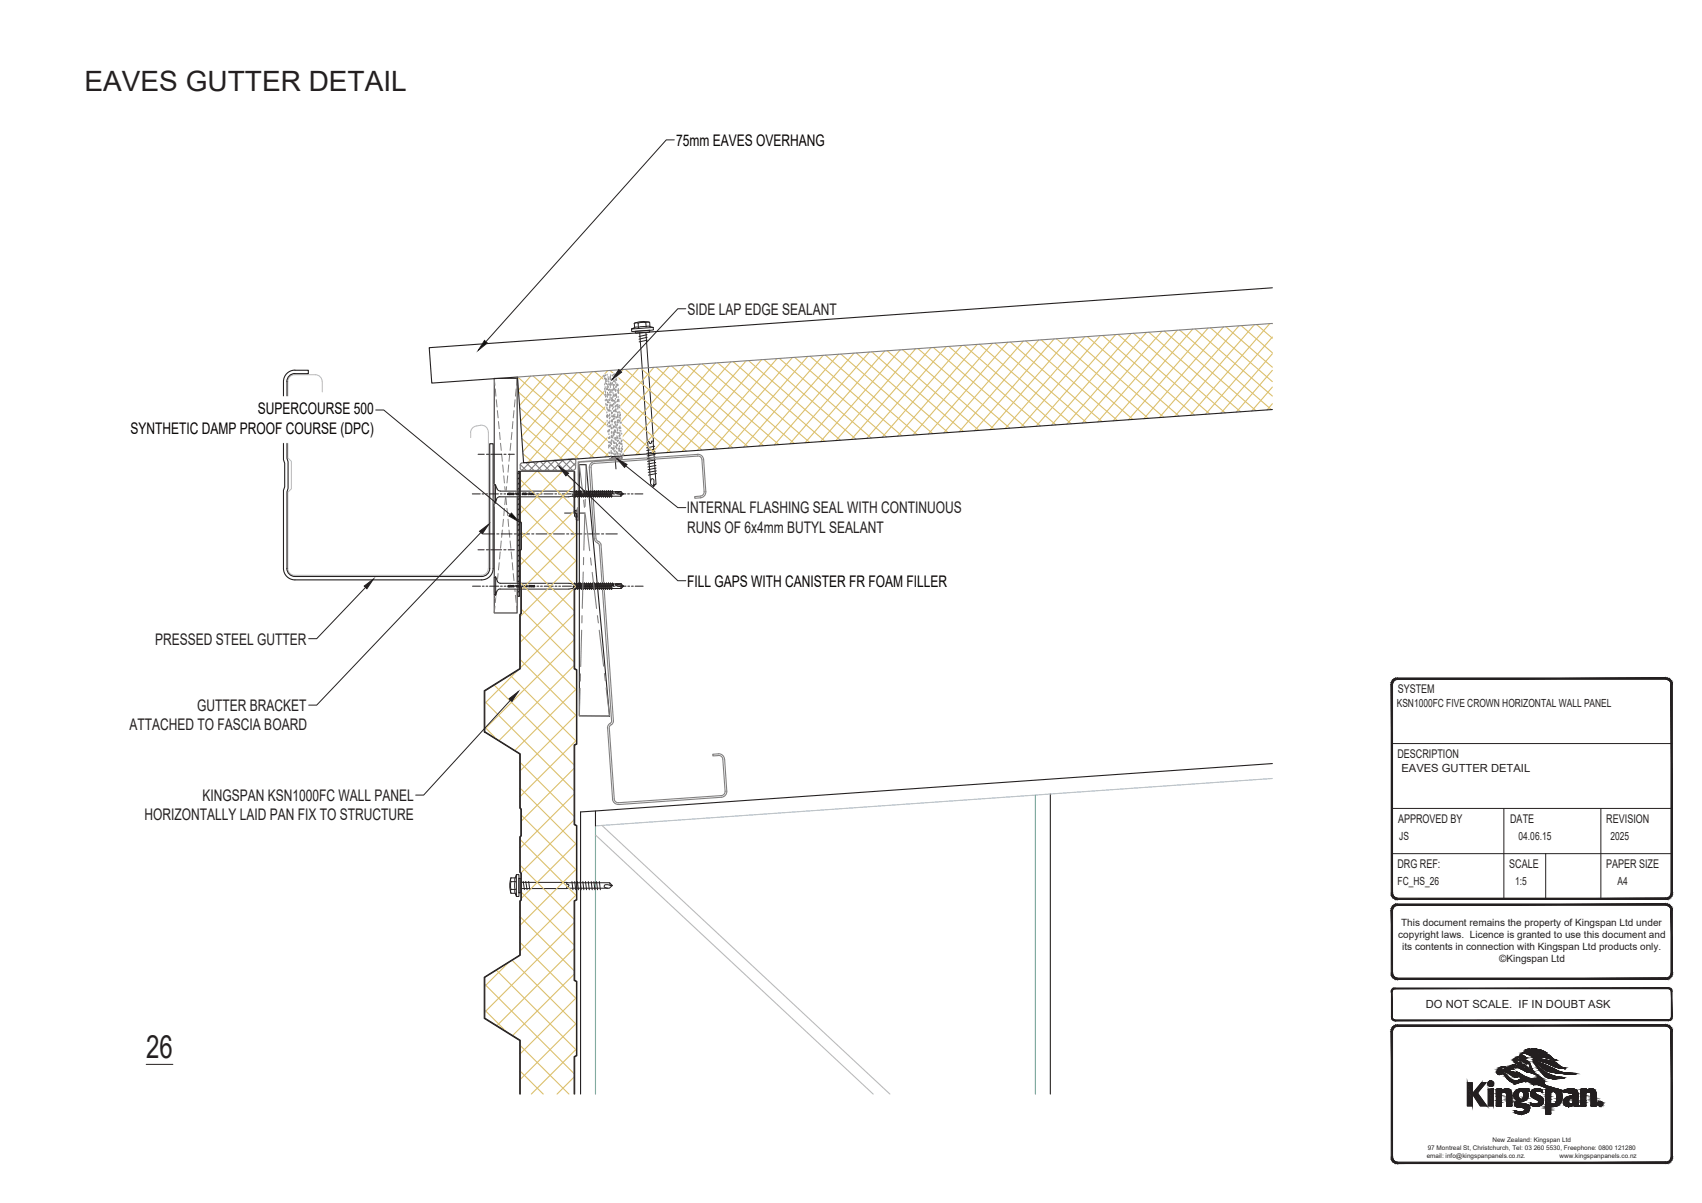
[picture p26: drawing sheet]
<svg xmlns="http://www.w3.org/2000/svg" width="297mm" height="210mm" viewBox="0 0 297 210" stroke-linecap="round" stroke-linejoin="round" font-family="sans-serif">
<defs><g id="words">
<text font-size="5.6" fill="#231f20" x="25.5" y="184.6">26</text>
<text font-size="4.9" fill="#231f20" x="14.8" y="15.9">EAVES GUTTER DETAIL</text>
<g font-size="2.8" fill="#040503">
<text x="118" y="25.4">75mm EAVES OVERHANG</text>
<text x="22.8" y="75.7">SYNTHETIC DAMP PROOF COURSE (DPC)</text>
<text x="45" y="72.3">SUPERCOURSE 500</text>
<text x="119.9" y="102.4">FILL GAPS WITH CANISTER FR FOAM FILLER</text>
</g>
<g font-size="2.8" fill="#231f20">
<text x="120" y="54.9">SIDE LAP EDGE SEALANT</text>
<text x="119.9" y="89.6">INTERNAL FLASHING SEAL WITH CONTINUOUS</text>
<text x="119.9" y="93">RUNS OF 6x4mm BUTYL SEALANT</text>
<text x="27.1" y="112.5">PRESSED STEEL GUTTER</text>
<text x="34.4" y="124.1">GUTTER BRACKET</text>
<text x="22.6" y="127.5">ATTACHED TO FASCIA BOARD</text>
<text x="25.2" y="143.2">HORIZONTALLY LAID PAN FIX TO STRUCTURE</text>
<text x="35.3" y="139.8">KINGSPAN KSN1000FC WALL PANEL</text>
</g>
<g font-size="2.1" fill="#231f20">
<text x="243.9" y="121">SYSTEM</text>
<text x="243.9" y="132.3">DESCRIPTION</text>
<text x="244" y="143.6">APPROVED BY</text>
<text x="263.6" y="143.6">DATE</text>
<text x="280.3" y="143.6">REVISION</text>
<text x="243.9" y="151.5">DRG REF:</text>
<text x="263.4" y="151.5">SCALE</text>
<text x="280.3" y="151.5">PAPER SIZE</text>
</g>
<g font-size="2" fill="#231f20">
<text x="243.8" y="123.5">KSN1000FC FIVE CROWN HORIZONTAL WALL PANEL</text>
<text x="244.6" y="134.8">EAVES GUTTER DETAIL</text>
<text x="244.2" y="146.6">JS</text>
<text x="265" y="146.6">04.06.15</text>
<text x="281.1" y="146.6">2025</text>
<text x="243.9" y="154.5">FC_HS_26</text>
<text x="264.4" y="154.5">1:5</text>
<text x="282.3" y="154.5">A4</text>
<text x="248.8" y="176">DO NOT SCALE. IF IN DOUBT ASK</text>
</g>
<g font-size="1.7" fill="#231f20">
<text x="244.5" y="161.7">This document remains the property of Kingspan Ltd under</text>
<text x="244" y="163.8">copyright laws. Licence is granted to use this document and</text>
<text x="244.7" y="165.8">its contents in connection with Kingspan Ltd products only.</text>
<text x="261.7" y="168">©Kingspan Ltd</text>
</g>
<g font-size="1.1" fill="#231f20">
<text x="249" y="202.1">email: info@kingspanpanels.co.nz.</text>
<text x="249.2" y="200.7">97 Montreal St, Christchurch, Tel: 03 260 5530, Freephone: 0800 121280</text>
<text x="260.5" y="199.4">New Zealand: Kingspan Ltd</text>
<text x="272.2" y="202.1">www.kingspanpanels.co.nz</text>
</g>
</g></defs>
<g fill="none" stroke="#808180" stroke-width=".19">
<path d="M106.8 79.9l.3 .2M106.9 79.7l.5 .4M107 79.6l.6 .5M107.3 79.5l.6 .6M107.5 79.5l.5 .4M107.8 79.5l.2 .2M121.7 79.3a1.01 1.01 0 0 1 1.1 .9l.4 5.6a1.01 1.01 0 0 1-.9 1.1l-1 .1-.1-.3 1.1-.1M121.7 79.3l-17.9 1.3a1.01 1.01 0 0 0-1 1l.9 12.4a.91 .91 0 0 0 .6 .8M121.7 79.6a.71 .71 0 0 1 .8 .6M121.8 79.6l-18 1.3M90.8 81.1l1 1M91 80.8l-.2 .2"/>
<path d="M91.2 82.1h8.9M91.8 80.8l1.4 1.3M92.5 80.7l-1.4 1.4M93 80.6l1.5 1.5M94 80.6l-1.6 1.5M94.3 80.5l1.6 1.6M95.4 80.4l-1.6 1.7M95.5 80.4l1.7 1.7M96.8 80.3l1.7 1.8M96.9 80.3l-1.8 1.8M98 80.2l1.9 1.9M98.4 80.2l-1.9 1.9"/>
<path d="M99.3 80.1l1.2 1.2M99.8 80.1l-2 2M100 82.1l.2-.1 .3-.3v-1.2l-.1-.3-.3-.1-9.1 .8a.9 .9 0 0 0 0 1.1l.2 .1M100.5 80.8l-1.3 1.3M100.5 89.1l-.2 .2M100.8 89.1l-.5 .5M100.9 90.1l-.2 .2M100.9 89.3l-.6 .6M100.9 89.8l-.4 .5M100.9 89.5l-.6 .6M103.8 80.9a.68 .68 0 0 0-.6 .7l.8 12.4a.86 .86 0 0 0 .7 .6l.2 .5 2.2 30.7-.2 .5-.2 .2M104.3 94.8l.3 .3 2.1 30.8-.2 .3a.92 .92 0 0 0-.5 .9"/>
<path d="M122.5 80.3l.4 5.6M122.9 85.8a.71 .71 0 0 1-.7 .8M106 127.1l.9 12.4a1 1 0 0 0 1.1 .9M106.6 126.5l-.1 .2-.2 .4 .9 12.4M125.4 131.6a1.04 1.04 0 0 1 1.1 .9l.3 5.6a1.01 1.01 0 0 1-.9 1.1M125.4 131.6h-1v.3h1M125.4 131.9a.71 .71 0 0 1 .7 .6M125.9 139.2l-17.9 1.2M126.1 132.5l.4 5.6M126.5 138.1a.71 .71 0 0 1-.6 .8l-18 1.2a.71 .71 0 0 1-.7-.6"/>
</g>
<path d="M180.7 138.8v52.2M103.9 144.2v46.8" fill="none" stroke="#52b88a" stroke-width=".19"/>
<g fill="none" stroke="#231f20" stroke-width=".19">
<path d="M50.1 66.6v13.4l.2 .6v4.6l-.2 .6v13.4M51.5 65.2a1.41 1.41 0 0 0-1.4 1.4M51.5 65.2h2.3v-.6h-2.3a2 2 0 0 0-2 2v13.6l.2 .7v4.1l-.2 .6v13.6a2 2 0 0 0 2 2h32.6a2 2 0 0 0 2-2v-21.7h-.6v21.7a1.41 1.41 0 0 1-1.4 1.4h-32.6a1.41 1.41 0 0 1-1.4-1.4M106.8 79.9l.3 .2M106.8 79.9h.1M107.1 79.5l-.3 .4M107.7 79.5l.3 .3M107.7 79.5h-.6M108 79.8l-.3 .3M108 79.8h.1M100.3 89.4v.7l.3 .2M100.6 89.1h.1"/>
<path d="M100.6 90.3h.1M100.9 89.4v.7l-.3 .2M100.9 89.4a.31 .31 0 0 0-.3-.3 .31 .31 0 0 0-.3 .3M107.8 80.1h-.7M183.3 138.6v52.4M222.1 133.3l-118.2 8.3v2.6M103.9 141.6l-2.6 .1v49.3"/>
</g>
<path d="M222.1 135.9l-118.2 8.3" fill="none" stroke="#89bbe4" stroke-width=".19"/>
<path d="M103.9 145.7l48.5 45.3M105 144.1l50.3 46.9" fill="none" stroke="#bababa" stroke-width=".19"/>
<g fill="none" stroke="#231f20" stroke-width=".17">
<path d="M110.7 56.5l.1 .7-.6 .2 3.8-.2M110.9 57.8l2.5-.2v.4l-2.4 .2zM111.4 56.4v.7l2-.1M111.4 57.1l-.6 .1M112.7 56.3l-2 .1M112.7 56.3l.1 .7M112.7 58l1.8 26.4-.4 .6-.5-.5-2-26.4M112.9 58.4l-1.4 .3M112.9 58.9l-1.4 .3M113 59.4l-1.5 .3M113.4 56.3l-1.4-.2-1.3 .3M113.4 56.3h-.7"/>
<path d="M113.4 56.3v.7l.6 .2M114 57.2v.4l-.6 .1-3.1 .2-.1-.5M83.4 79.3h1.1M84.9 79.3h.4M85.7 79.3h1.9M86.3 66h4v41h-4zM87.9 79.3h.4M88.7 79.3h1.1M107.2 77.2l.1 1.8M107.3 79.3l.1 .4M113 77.1l.3-.1 .1 .4h.2l.1-.2M114 77h-.3v.2"/>
<path d="M114.3 77.9l-1.5 .3M114.3 78.4l-1.4 .2M114.3 78.8l-1.4 .3M114.3 79.3l-1.4 .3M114.4 79.8l-1.4 .3M83.4 96h1.1M84.3 93.2h2M84.9 96h.4M85.6 96h1.9M86.7 93.2h.4M87.5 93.2h1.9M87.9 96h.4"/>
<path d="M88.7 96h1.1M89.7 93.2h.4M90.5 93.2h1.9M92.8 93.2h.4M93.6 93.2h1.9M95.8 93.2h.4M96.6 93.2h1.9M98.5 89.6h1.3M98.9 93.2h.4M99.6 93.2h2M100.1 89.6h.4M100.9 89.6h1.2"/>
<path d="M101.9 93.2h.4M102.7 93.2h1.9M105 93.2h.4M105.7 93.2h2M107.4 80.1l.1 1.8M113.5 84.2l.2-.5 .2-.2 .2 .2v.9M114.4 80.3l-1.4 .2M114.4 80.7l-1.4 .3M114.5 81.2l-1.4 .3M114.5 84.5l-.5 .1v.4M114.5 81.7l-1.4 .3M114.5 82.2l-1.4 .2"/>
<path d="M114.6 82.7l-1.4 .2M89.2 153.9v1.3M89.2 153.2v.7M89.2 153.2l-.2 1.4 .2 1.3v-.7M89.2 155.2h.7v.7M89.2 153.2h.7M89.9 153.9v1.3M89.9 153.2v.7h-.7M90.1 152.7v3.8l-.2-.6h-.7M90.1 152.7l-.2 .5M90.1 152.7h.5v3.8h-.5M90.6 153.3l.3 .1v2.4h-.1h-.2z"/>
<path d="M90.9 154l15.5 .1 .5 .4-.5 .5-15.5 .1M91.3 153.8l.2 1.5M91.8 153.8l.2 1.5M92.3 153.8l.2 1.5M98.9 154v.3l.4 .3-.4 .2v.3M99.8 153.9l.2 1.4M100.3 153.9l.2 1.4M100.8 153.9l.1 1.4M101.3 153.9l.1 1.4M101.7 153.9l.2 1.4M102.2 153.9l.2 1.4M102.7 153.9l.1 1.4"/>
<path d="M103.2 153.9l.2 1.4M103.6 153.9l.2 1.4M104.1 153.9l.2 1.4M104.6 153.9l.2 1.4M106.4 154.1l.1 .4 .4 .1M106.5 154.5l-.8-.1-.3 .3a.45 .45 0 0 0 .7 .3"/>
</g>
<path d="M56.2 68.4v-1.8a1.2 1.2 0 0 0-1.2-1.2h-3.6a1.2 1.2 0 0 0-1.2 1.2v13.3l.6 .6v4.8l-.6 .6v13.3a1.2 1.2 0 0 0 1.2 1.2h32.6a1.2 1.2 0 0 0 1.2-1.2M82.1 75.5v.9M83.1 74.4a1.2 1.2 0 0 0-1 1.1M83.8 74.2a1.2 1.2 0 0 1 1.4 1.2M83.8 74.2l-.7 .2M85.2 75.4v23.8" fill="none" stroke="#bababa" stroke-width=".17"/>
<g fill="none" stroke="#808180" stroke-width=".17">
<path d="M86.3 66l.1 1.2M86.4 67.9l.1 1.3M86.6 69.8l.1 1.2M86.8 71.7l.1 1.2M87 73.6l.1 1.2M87.2 75.5l.1 1.2M87.4 77.4l.1 1.2M87.5 79.2l.2 1.3M89 79.2l-.2 1.3M89.2 77.4l-.2 1.2M89.3 75.5l-.1 1.2M89.5 73.6l-.1 1.2"/>
<path d="M89.7 71.7l-.1 1.2M89.9 69.8l-.1 1.2M90.1 67.9l-.1 1.3M90.3 66l-.2 1.2M87.1 98.2l-.1 1.3M87.3 96.3l-.1 1.3M87.5 94.4l-.1 1.3M87.7 92.5l-.2 1.3M87.7 81.2l.2 1.2M87.9 90.6l-.2 1.3M87.9 83.1l.1 1.2M88 88.7l-.1 1.3"/>
<path d="M88.1 84.9l.1 1.3M88.2 86.8l-.1 1.3M88.3 86.8l.1 1.3M88.4 84.9l-.1 1.3M88.5 88.7l.1 1.3M88.6 83.1l-.1 1.2M88.7 90.6l.1 1.3M88.8 81.2l-.1 1.2M88.8 92.5l.2 1.3M89 94.4l.2 1.3M89.2 96.3l.1 1.3M89.4 98.2l.1 1.3"/>
<path d="M86.4 105.8l-.1 1.2M86.5 103.9l-.1 1.3M86.7 102l-.1 1.3M86.9 100.1l-.1 1.3M89.6 100.1l.1 1.3M89.8 102l.1 1.3M90 103.9l.1 1.3M90.1 105.8l.2 1.2"/>
</g>
<path d="M100.6 90.6l.2 .2 .2-.2M100.8 88.6l-.2 2M106.4 80.1l1.9-.4 .3 .2-.2 .2-7.5 .5 .1 10" fill="none" stroke="#b9519f" stroke-width=".3"/>
<path d="M87.2 101.7l-.2 1.2h.1zM87 101.6l.2 .1-.2 1.2zM87 101.6l-.5 2.3 .5-1zM86.5 100.7l.5 .9-.5 2.3zM86.5 100.7l-.2 3.2h.2zM86.3 100.7h.2l-.2 3.2z" fill="#fff"/>
<path d="M86.3 100.7h.2l-.2 3.2zM86.5 100.7l.5 .9-.5 2.3zM86.5 100.7v3.2h-.2zM87 101.6v1.3l-.5 1zM87 101.6l.2 .1-.2 1.2zM87.2 101.8v1M87.2 101.7l-.1 1.2h-.1z" fill="none" stroke="#fff" stroke-width=".17"/>
<path d="M87.2 102.8h21.6v-1zM87.2 101.8h21.6l-21.6 1z" fill="#fff"/>
<path d="M87.2 102.8l21.6-1v1zM87.2 101.8h21.6l-21.6 1z" fill="none" stroke="#fff" stroke-width=".17"/>
<g fill="none" stroke="#231f20" stroke-width=".17">
<path d="M82.5 102.3h1.4M84.2 102.3h.3M84.8 102.3h.3M85.4 102.3h1.6M86.3 100.7h.2v3.2h-.2zM86.5 100.7l.3 .7M86.7 103.2l-.2 .7v-.6M86.8 101.4l.1 .2 .4 .2h12l.9 .1M87.3 102.8l-.3 .1-.3 .3M87.4 102.3h.3M88 102.3h.3M88.6 102.3h1.7"/>
<path d="M88.6 102.5l.1-.3 .1 .3v-.3l.1 .3M88.9 102.2h.1v.3h-.1M89.1 102.2l.1 .1M89.3 102.2v.3l-.2-.1 .2-.1M89.3 102.2h.2v.1v.1h-.2M89.7 102.2h-.1l.1 .2h-.1M90 102.2h.1v.3M90.2 102.2h.1v.3h-.1M90.4 102.2h.1v.3h-.1M90.4 102.3h.4M90.6 102.5h.1M90.7 102.2v.3"/>
<path d="M90.9 102.2h-.1l.1 .2h-.1M91.2 102.3h.3M91.3 102.2l.1 .3-.2-.1zM91.4 102.2l.1 .3 .1-.3M91.4 102.3h.1M91.6 102.2h.2v.3h-.2M91.7 102.3h1.7M91.8 102.2v.3M92 102.2v.3M92.3 102.2h.1v.3h-.1M92.5 102.2h.1v.3M92.7 102.3l.1-.1v.2h-.1"/>
<path d="M92.9 102.5l.1-.3 .1 .3M93.2 102.3v-.1l.1 .3-.1-.1 .1-.1M93.7 102.3h.3M94.3 102.3h.4M95 102.3h1.6M96.9 102.3h.3M97.5 102.3h.3M98.1 102.3h1.6M100.1 102.7l.1 .2M100.1 102.7v-.4l.1 .4M100.1 102.7l-.8 .1h-12M100.2 101.9l.2 .8"/>
<path d="M100.2 101.9l.1-.1 .1 .1M100.2 102.7h.2M100.3 101.8l.2 1.1M100.4 101.9l.2 .8M100.4 102.7l.1 .2 .1-.2M100.4 101.9h.1M100.4 102.3h-.3l.1 .6v-.2M100.5 101.9l.2 .8M100.6 102.7l.2 .2 .3-.2M100.6 101.8l.2 1.1M100.6 101.8l-.1 .1M100.6 101.8l.1 .1"/>
<path d="M100.7 102.3h.3M100.7 101.9l.2 .8M100.7 101.9h.2M100.9 101.9l.2 .8M100.9 101.9l.1-.1 .1 .1M101 101.8l.2 1.1M101.1 101.9l.2 .8M101.1 101.9h.1l.3 1 .1-.2M101.1 102.7l.1 .2 .1-.2M101.3 101.8l.2 1.1M101.3 101.8l-.1 .1 .2 .8h-.1M101.3 101.8l.1 .1"/>
<path d="M101.3 102.3h1.6M101.4 101.9l.2 .8M101.4 101.9h.2M101.6 101.9l.1-.1 .2 .1M101.6 101.9l.1 .8M101.6 102.7h.1M101.7 101.8l.2 1.1M101.7 102.7l.2 .2 .1-.2M101.7 101.9l.3 .8M101.9 101.9l.2 .8M102 102.7h.1M102 101.8l.2 1.1"/>
<path d="M102 101.8l.1 .1 .3-.1v.1M102 101.8l-.1 .1M102.1 102.7l.1 .2 .1-.2 .2 .2 .2-.2M102.1 101.9l.2 .8M102.3 101.9l.1 .8M102.4 101.8l.1 1.1M102.4 101.9l.3 .8M102.4 101.9l.3-.1 .1 .1 .2 .8M102.6 101.9l.2 .8M102.7 102.7h.1M102.7 101.8l.2 1.1-.1-.2M103 101.9l.1-.1v.1"/>
<path d="M103 101.9l.1 .8M103 101.9h-.2l.2 .8M103 102.7h.1M103 102.7l-.1 .2M103.1 101.8l.1 1.1M103.1 102.7l.1 .2 .2-.2M103.1 101.9l.3 .8M103.1 101.9h.2M103.2 102.3h.3M103.3 101.9l.3 1 .1-.2M103.3 101.9l.1-.1 .2 1.1M103.4 102.7h.1"/>
<path d="M103.4 101.8l.1 .1M103.6 101.9l.2 .8M103.7 102.7h.1M103.8 101.8l-.3 .1 .2 .8M103.8 101.8l.1 1.1M103.8 101.8v.1M103.8 102.7l.1 .2 .2-.2M103.9 102.3h.3M104 101.9l.1-.1 .2 .1M104 101.9h-.2l.3 .8M104 101.9l.2 .8M104.1 102.7h.1"/>
<path d="M104.1 101.8l.2 1.1M104.2 102.7l.1 .2 .1-.2M104.3 101.9l.3 .8M104.3 101.9h-.1l.2 .8M104.4 102.7h.2M104.5 101.8l.1 .1M104.5 101.8l.1 1.1M104.5 101.8l-.2 .1M104.5 102.3h1.6M104.6 101.9l.2 .8M104.6 101.9h.1M104.6 102.7v.2l.2-.2"/>
<path d="M104.7 101.9l.2 .8M104.7 101.9l.1-.1 .2 .1M104.8 102.7h.1M104.8 101.8l.2 1.1M104.9 101.9l.2 .8M104.9 102.7l.1 .2 .1-.2M105 101.9l.3 .8M105.1 102.7h.2M105.2 101.8l-.2 .1M105.2 101.8l.1 .1M105.2 101.8l.1 1.1M105.3 101.9l.1 .8"/>
<path d="M105.3 101.9l.2-.1 .2 .1M105.3 102.7v.2l.3-.2M105.4 101.9l.2 .8M105.5 101.8l.2 1.1M105.6 101.9l.2 .8M105.6 102.7l.1 .2M105.7 101.9l.3 .8M105.7 101.9l.2-.1 .2 .1M105.9 101.8l.1 1.1M106 101.9l.1 .8M106 102.7v.2M106 102.7l-.3 .2"/>
<path d="M106.1 101.9l.2 .8M106.2 101.8l.1 .1M106.2 101.8l-.1 .1M106.2 101.8l.2 1.1M106.3 101.9l.2 .8M106.3 101.9l.2-.1 .3 .1M106.3 102.7l.1 .2M106.3 102.7l-.3 .2M106.4 102.3h.3M106.4 101.9l.3 .8M106.5 101.8l.2 1.1M106.7 101.9l.1 .8"/>
<path d="M106.8 101.9l.2 .4M106.8 101.9l.1-.1 .1 .5v-.4h1.4M106.8 102.7h1.6M106.8 102.7l-.1 .2-.2-.2-.1 .2M106.9 101.8l.1 .1M107 102.3h.4M107.4 102l1-.1 .4 .4-.4 .1-.9-.3zM107.6 101.9l1.2 .4-.4 .4M107.7 102.3h1.6M108.4 102.5v.2M108.4 102.4v.1M109.6 102.3h.3"/>
<path d="M110.2 102.3h.3M110.8 102.3h1.4"/>
</g>
<path d="M87.1 85.6l-.2 1.2h.2zM86.9 85.5l.2 .1-.2 1.2zM86.9 85.5l-.4 2.3 .4-1zM86.5 84.6l.4 .9-.4 2.3zM86.5 84.6l-.3 3.2h.3zM86.2 84.6h.3l-.3 3.2z" fill="#fff"/>
<path d="M86.2 84.6h.3l-.3 3.2zM86.5 84.6l.4 .9-.4 2.3zM86.5 84.6v3.2h-.3zM86.9 85.5v1.3l-.4 1zM86.9 85.5l.2 .1-.2 1.2zM87.1 85.6v1.2h-.2zM87.1 85.7v1" fill="none" stroke="#fff" stroke-width=".17"/>
<path d="M87.1 86.7h21.7v-1zM87.1 85.7h21.7l-21.7 1z" fill="#fff"/>
<path d="M108.8 79.3l-2.5 .2M87.1 86.7l21.7-1v1zM87.1 85.7h21.7l-21.7 1z" fill="none" stroke="#fff" stroke-width=".17"/>
<g fill="none" stroke="#231f20" stroke-width=".17">
<path d="M82.4 86.2h1.4M84.1 86.2h.4M84.8 86.2h.3M85.4 86.2h1.6M86.2 84.6h.3v3.2h-.3zM86.5 84.6l.3 .7M86.7 87.1l-.2 .7v-.6M86.7 85.3l.2 .2 .4 .2M87.2 86.7l-.4 .2-.1 .2M87.3 85.7h11.9l.9 .1M87.3 86.2h.3M87.9 86.2h.4"/>
<path d="M88.6 86.2h1.7M88.6 86.4l.1-.3v.3l.1-.3v.3M88.9 86.1h.1v.3h-.1M89.1 86.1l.1 .1M89.2 86.1v.3l-.1-.1 .1-.1M89.3 86.1h.1l.1 .1-.1 .2-.1-.1M89.7 86.1h-.2l.2 .3-.2-.1M90 86.1h.1v.3M90.1 86.1h.2v.3h-.2M90.3 86.1h.2v.3h-.2M90.4 82.3h.3v21.8h-.3zM90.5 82.3h9.6"/>
<path d="M90.5 86.4h.2M90.6 86.1v.3M90.7 99.5l-.3 .3M90.7 98.6l-.3 .3M90.7 97.7l-.3 .3M90.7 96.8l-.3 .3M90.7 95.9l-.3 .3M90.7 95l-.3 .3M90.7 94.1l-.3 .3M90.7 93.2l-.3 .3M90.7 92.3l-.3 .3M90.7 91.4l-.3 .3"/>
<path d="M90.7 90.6l-.3 .2M90.7 89.6l-.3 .3M90.7 88.8l-.3 .2M90.7 87.8l-.3 .3M90.7 87l-.3 .2M90.7 86.1l-.3 .2M90.7 85.2l-.3 .2M90.7 84.3l-.3 .2M90.7 83.4l-.3 .2M90.7 82.5l-.3 .2M90.7 82.3v8.8l.2 .2v4.6l-.2 .2v6.2l.2 .2v4.6l-.2 .2v9.4l-6.2 3.9v7.2l6.2 3.8v9.5l.2 .2v4.6l-.2 .2v6.2l.2 .2v4.6l-.2 .2v9.4l-6.2 3.9v7.2l6.2 3.8v9.4M90.8 82.3v8.7l.2 .2v4.7l-.2 .2v6.1l.2 .2v4.7l-.2 .2v9.4l-6.2 3.9v7.1l6.2 3.9v9.4l.2 .2v4.7l-.2 .2v6.1l.2 .2v4.7l-.2 .2v9.4l-6.2 3.9v7.1l6.2 3.9v9.4"/>
<path d="M90.8 86.2h-.4M90.9 86.1h-.2l.2 .3-.2-.1M91.1 86.2h.3M91.2 86.1h.1v.3l-.1-.1zM91.4 86.1l.1 .3v-.3M91.4 86.2h.1M91.6 86.1h.1v.3h-.1M91.8 86.1v.3M91.9 86.1v.3M92.2 86.1h.2v.3h-.2M92.4 86.1h.2v.3M92.7 86.2v-.1l.1 .2h-.2"/>
<path d="M92.9 86.4v-.3l.1 .3M93.2 86.2v-.1v.3h-.1v-.2h.1M93.3 86.2h-1.7M93.7 86.2h.3M94.3 86.2h.3M94.9 86.2h1.6M96.8 86.2h.4M97.5 86.2h.3M98.1 86.2h1.6M100 86.6l.1 .2M100 86.6v-.4l.2 .4M100 86.6l-.8 .1h-12"/>
<path d="M100.1 85.8l.2 .8M100.1 85.8l.1-.1 .1 .1M100.2 82.3v7.3l.4 .1v12.9l-.4 .2v13.9l.4 .3v12.8l-.4 .2v13.9l.4 .3v12.8l-.4 .2v13.9l.4 .3v12.8l-.4 .2v6.6M100.2 86.6h.1M100.2 85.7l.2 1.1M100.3 82.3v7.2l.4 .2v13l-.4 .2v13.8l.4 .2v13l-.4 .2v13.8l.4 .2v13l-.4 .2v13.8l.4 .2v13l-.4 .2v6.5M100.3 85.8l.2 .8M100.3 86.6l.1 .2 .1-.2M100.3 85.8h.2M100.3 86.2h-.3l.1 .6 .1-.2M100.5 85.8l.2 .8M100.5 86.6l.3 .2 .2-.2"/>
<path d="M100.6 85.7l.2 1.1M100.6 85.7l-.1 .1M100.6 85.7l.1 .1M100.6 86.2h.4M100.7 85.8h.1M100.7 85.8l.2 .8M100.8 85.8l.2 .8M100.8 85.8l.1-.1 .1 .1M100.9 85.7l.2 1.1M101 85.8h.2l.3 1 .1-.2M101 86.6l.1 .2 .1-.2M101 85.8l.2 .8"/>
<path d="M101.3 85.7l.2 1.1M101.3 85.7l-.1 .1 .2 .8h-.2M101.3 85.7l.1 .1M101.3 86.2h1.6M101.4 85.8l.2 .8M101.4 85.8h.1M101.5 85.8l.1-.1 .3 .1M101.5 85.8l.2 .8M101.6 86.6h.1M101.6 85.7l.2 1.1M101.7 86.6l.1 .2 .1-.2M101.7 85.8l.2 .8"/>
<path d="M101.9 85.8l.2 .8M101.9 86.6h.2M102 85.7l.2 1.1M102 85.7l.1 .1 .2-.1 .1 .1M102 85.7l-.1 .1M102.1 86.6l.1 .2 .1-.2 .2 .2 .1-.2M102.1 85.8l.2 .8M102.2 85.8l.2 .8M102.3 85.7l.2 1.1M102.4 85.8l.2 .8M102.4 85.8l.3-.1 .3 .9M102.5 85.8l.3 .8"/>
<path d="M102.6 86.6h.2M102.7 85.7l.2 1.1-.1-.2M102.9 85.8l.1-.1 .1 .1M102.9 85.8l.2 .8M102.9 85.8h-.1l.2 .8M103 86.6h.1M103 86.6l-.1 .2M103 85.7l.2 1.1M103.1 86.6l.1 .2 .1-.2M103.1 85.8l.2 .8M103.1 85.8h.2M103.2 86.2h.3"/>
<path d="M103.3 85.8l.2 .8 .1 .2v-.2M103.3 85.8l.1-.1 .2 1.1M103.3 86.6h.2M103.4 85.7l.1 .1M103.6 85.8l.2 .8M103.6 86.6h.2M103.7 85.7l-.2 .1 .1 .8M103.7 85.7l.2 1.1M103.7 85.7l.1 .1M103.8 86.6l.1 .2 .1-.2M103.8 86.2h.3M104 85.8l.1-.1 .2 .1"/>
<path d="M104 85.8h-.2l.2 .8M104 85.8l.2 .8M104 86.6h.2M104.1 85.7l.2 1.1M104.2 86.6l.1 .2 .1-.2M104.2 85.8l.2 .8M104.2 85.8h.1M104.3 85.8l.2 .8M104.4 86.6h.1M104.4 85.7l.1 .1M104.4 85.7l.2 1.1M104.4 85.7l-.1 .1"/>
<path d="M104.5 86.2h1.5M104.5 85.8l.2 .8M104.5 85.8h.2M104.5 86.6l.1 .2 .1-.2M104.7 85.8l.2 .8M104.7 85.8l.1-.1 .2 .1M104.7 86.6h.2M104.8 85.7l.2 1.1M104.9 85.8l.2 .8M104.9 86.6l.1 .2 .1-.2M105 85.8l.2 .8M105.1 86.6h.1"/>
<path d="M105.1 85.7l-.1 .1M105.1 85.7l.1 .1M105.1 85.7l.2 1.1M105.2 85.8l.2-.1 .3 .1M105.2 85.8l.2 .8M105.2 86.6l.1 .2 .3-.2M105.4 85.8l.2 .8M105.4 85.7l.3 1.1M105.6 85.8l.2 .8M105.6 86.6l.1 .2M105.7 85.8l.2 .8M105.7 85.8l.1-.1 .3 .1"/>
<path d="M105.8 85.7l.2 1.1M105.9 85.8l.2 .8M105.9 86.6l.1 .2M105.9 86.6l-.2 .2M106.1 85.8l.2 .8M106.2 85.7l.1 .1M106.2 85.7l-.1 .1M106.2 85.7l.2 1.1M106.3 85.8l.2 .8M106.3 85.8l.2-.1 .3 .1M106.3 86.6l.1 .2M106.3 86.6l-.3 .2"/>
<path d="M106.4 86.2h.3M106.4 85.8l.2 .8M106.5 85.7l.2 1.1M106.6 85.8l.2 .8M106.8 85.8l.2 .4M106.8 85.8l.1-.1 .1 .5v-.4h1.4M106.8 86.6h1.6M106.8 86.6l-.1 .2-.1-.2-.2 .2M106.9 85.7l.1 .1M107 86.2h.3M107.4 85.8l-.1 .1 .1 .2M107.4 85.9h1"/>
<path d="M107.5 85.8h.9M107.5 85.9l1.3 .3-.4 .4M107.6 86.2h1.6M108.4 86.4v.2M108.4 85.8l.4 .4-.4 .1-1-.2M108.4 86.3v.1M109.5 86.2h.4M110.2 86.2h.3M110.8 86.2h1.4M90.7 104l-.1 .1M90.7 103.1l-.3 .3M90.7 102.2l-.3 .3"/>
<path d="M90.7 101.3l-.3 .3M90.7 100.4l-.3 .3"/>
</g>
<path d="M222.1 50.2l-147.2 10.5 .5 6.2 14.9-1.1 1.1 15 130.7-9.3M101.1 81.1h1.2l4.1 43.9h-5.3z" fill="none" stroke="#231f20" stroke-width=".19"/>
<g fill="none" stroke="#808180" stroke-width=".19">
<path d="M101.1 81.1l.6 4.9M101.8 99.8l-.2 6.4M101.9 87.3l.1 1.3M101.9 97.3l-.1 1.3M102.1 89.7l-.2 6.3M102.1 89.8l.8 6.3M102.1 87.1v1.3M102.3 81.1l-.1 4.8M103.1 97.4l.1 1.2M103.4 99.9l.7 6.3M101.3 117.6v1.3M101.5 110l-.2 6.3"/>
<path d="M101.6 107.5v1.2M104.3 107.5l.1 1.2M104.6 110l.7 6.3M105.5 117.6l.1 1.2M101.2 120.2l-.1 4.7M105.8 120.1l.6 4.9"/>
</g>
<g fill="none" stroke="#dcc06c" stroke-width=".19">
<path d="M173.2 59.9l-13.9 16M173.6 59.9l16.1 13.9M175.9 59.7l-13.9 16.1M176.3 59.7l16 13.9M178.6 59.5l-13.9 16.1M179 59.5l16 13.9M181.3 59.4l-13.9 16M181.7 59.3l16 13.9M184 59.2l-13.9 16M184.4 59.1l16 13.9M186.7 59l-13.9 16M187.1 58.9l16 13.9"/>
<path d="M189.3 58.8l-13.9 16M189.8 58.7l16 13.9M192 58.6l-13.9 16M192.4 58.6l16 13.9M194.7 58.4l-13.9 16M195.1 58.4l16 13.9M197.4 58.2l-13.9 16M197.8 58.2l16 13.9M200.1 58l-13.9 16M200.5 58l16 13.9M202.8 57.8l-13.9 16.1M203.2 57.8l16 13.9"/>
<path d="M205.5 57.6l-13.9 16.1M205.9 57.6l16 13.9M208.2 57.5l-14 16M208.6 57.4l13.5 11.7M210.8 57.3l-13.9 16M211.2 57.2l10.9 9.4M213.5 57.1l-13.9 16M213.9 57l8.2 7.1M216.2 56.9l-13.9 16M216.6 56.8l5.5 4.8M218.9 56.7l-13.9 16M219.3 56.6l2.8 2.4"/>
<path d="M221.6 56.5l-13.9 16M222 56.5h.1M222.1 58.8l-11.7 13.5M90.3 65.8l16.1 13.9M90.5 68.5l13.2 11.4M90.7 71.1l10.3 9M90.9 73.8l7.4 6.5M91.1 76.5l4.5 4M91.3 79.2l1.6 1.5M92.6 65.6l-2.1 2.5M93 65.6l16 13.9M95.3 65.5l-4.6 5.3"/>
<path d="M95.7 65.4l16 13.9M98 65.3l-7.2 8.2M98.4 65.2l16 13.9M100.7 65.1l-9.7 11.1M101.1 65l16 13.9M103.4 64.9l-12.2 14M103.8 64.9l16 13.8M106.1 64.7l-13.9 16M106.5 64.7l16 13.9M108.8 64.5l-14 16M109.2 64.5l16 13.9M111.4 64.3l-13.9 16"/>
<path d="M111.8 64.3l16.1 13.9M114.1 64.1l-13.9 16M114.5 64.1l16 13.9M116.8 63.9l-13.9 16M117.2 63.9l16 13.9M119.5 63.7l-13.9 16.1M119.9 63.7l16 13.9M122.2 63.5l-13.9 16.1M122.6 63.5l16 13.9M124.9 63.4l-13.9 16M125.3 63.3l16 13.9M127.5 63.2l-13.8 16"/>
<path d="M128 63.1l16 13.9M130.2 63l-13.9 16M130.7 63l16 13.8M132.9 62.8l-13.9 16M133.3 62.8l16.1 13.8M135.6 62.6l-13.9 16M136 62.6l16.1 13.9M138.3 62.4l-13.9 16M138.7 62.4l16 13.9M141 62.2l-13.9 16M141.4 62.2l16 13.9M143.7 62l-13.9 16"/>
<path d="M144.1 62l16 13.9M146.4 61.8l-13.9 16.1M146.8 61.8l16 13.9M149 61.6l-13.9 16.1M149.4 61.6l16.1 13.9M151.7 61.5l-13.9 16M152.1 61.4l16.1 13.9M154.4 61.3l-13.9 16M154.8 61.2l16 13.9M157.1 61.1l-13.9 16M157.5 61l16 13.9M159.8 60.9l-13.9 16"/>
<path d="M160.2 60.8l16 13.9M162.5 60.7l-13.9 16M162.9 60.6l16 14M165.2 60.5l-13.9 16M165.6 60.5l16 13.9M167.9 60.3l-13.9 16M168.3 60.3l16 13.9M170.5 60.1l-13.9 16M170.9 60.1l16.1 13.9M222.1 64.6l-6.3 7.3M222.1 67.6l-3.7 4.2M222.1 61.7l-9 10.4"/>
<path d="M222.1 70.5l-1 1.1M90.8 82.3v8.7l.2 .2v4.7l-.2 .2v6.1l.2 .2v4.7l-.2 .2v9.4l-6.2 3.9v7.1l6.2 3.9v9.4l.2 .2v4.7l-.2 .2v6.1l.2 .2v4.7l-.2 .2v9.4l-6.2 3.9v7.1l6.2 3.9v9.4M90.8 97.2l9.4 9.4M90.8 83.7l9.8 9.8M90.8 88.2l9.8 9.8M91 92.9l9.6 9.6M93.6 82.3l-2.8 2.9M93.9 82.3l6.3 6.3M98.1 82.3l-7.3 7.3M98.4 82.3l1.8 1.8M100.2 82.3v7.3l.4 .1v12.9l-.4 .2v13.9l.4 .3v12.8l-.4 .2v13.9l.4 .3v12.8l-.4 .2v13.9l.4 .3v12.8l-.4 .2v6.6M100.2 84.7l-9.2 9.2"/>
<path d="M100.2 89.2l-9.4 9.4M100.6 93.3l-9.6 9.6M100.6 97.8l-9.8 9.8M86.3 119.6l13.9 13.9M89 117.9l11.6 11.5M90.3 117l-5.7 5.8M90.8 101.7l9.4 9.4M90.8 110.7l9.8 9.8M90.8 115.1l9.8 9.8M91 106.4l9.2 9.2M100.2 107.2l-9.4 9.4M100.2 111.7l-15.6 15.6"/>
<path d="M100.2 116.2l-13.1 13.1M100.6 102.3l-9.8 9.8M84.6 126.9l2.1 2.1M84.6 122.4l15.6 15.6M90.8 137.6l9.8 9.8M90.8 133.1l9.4 9.4M100.2 134.1l-9.2 9.2M100.2 138.6l-9.4 9.4M100.6 120.2l-10.7 10.8M100.6 124.7l-9.8 9.8M100.6 129.2l-9.8 9.8M90.8 151.1l9.4 9.4"/>
<path d="M90.8 146.6l9.8 9.8M91 155.8l9.2 9.2M91 142.3l9.6 9.6M100.2 143.1l-9.3 9.2M100.6 147.2l-9.6 9.6M100.6 151.7l-9.8 9.8M100.6 156.2l-9.8 9.8M84.6 171.8l15.6 15.6M84.6 176.3l3.7 3.7M86.6 169.3l14 14M88.7 168l-4.1 4.2M89.4 167.6l11.2 11.2"/>
<path d="M90.8 160l9.4 9.4M90.8 164.5l9.8 9.8M100.2 161l-15.6 15.7M100.2 165.6l-13.5 13.4M100.2 170l-10.7 10.7M100.6 174.1l-9.8 9.8M100.6 178.6l-9.8 9.8M90.8 182.5l8.5 8.5M90.8 187l4 4M100.2 188l-3 3M100.6 183.1l-7.9 7.9"/>
</g>
<path d="M84.6 127.8h.1" fill="none" stroke="#231f20" stroke-width=".25"/>
<path d="M105.3 65.3l2.5-.1-1.5 14.3zM107.8 65.2l-1.5 14.3 2.5-.2z" fill="#fff"/>
<path d="M105.3 65.3l2.5-.1-1.5 14.3zM107.8 65.2l1 14.1-2.5 .2z" fill="none" stroke="#fff" stroke-width=".17"/>
<g fill="none" stroke="#989898" stroke-width=".19">
<path d="M105.4 65.5h.1M105.4 65.7h.1M105.5 66h.1M105.5 67.8h.1M105.5 67h.1M105.6 68.8h.1M105.6 68.2h.1M105.6 67.5h.1M105.6 69.8h.1M105.6 66.8h.1M105.7 66.1h.1M105.7 68.7h.1"/>
<path d="M105.7 69.1h.1M105.7 68.3h.1M105.7 66.2h.1M105.7 65.4h.1M105.7 66h.1M105.7 66.5h.1M105.7 70.4h.1M105.8 67.8h.1M105.8 70.6h.1M105.8 69.7h.1M105.8 66.4h.1M105.8 66.1h.1"/>
<path d="M105.9 66.9h.1M105.9 72.6h.1M105.9 72.5h.1M105.9 71.9h.1M105.9 71h.1M105.9 71.2h.1M105.9 68.9h.1M106 73.4h.1M106 70.6h.1M106 67.5h.1M106 65.3h.1M106 69.9h.1"/>
<path d="M106 72.7h.1M106 67.9h.1M106 69.2h.1M106 70.1h.1M106 68.5h.1M106 74h.1M106 72.3h.1M106 67.8h.1M106.1 71.4h.1M106.1 67.1h.1M106.1 75.2h.1M106.1 67.5h.1"/>
<path d="M106.1 70h.1M106.1 68.8h.1M106.1 72.5h.1M106.1 66.4h.1M106.1 74.3h.1M106.1 69.7h.1M106.1 65.7h.1M106.1 71.6h.1M106.1 67h.1M106.1 66.1h.1M106.1 67.4h.1M106.1 75.1h.1"/>
<path d="M106.2 68.8h.1M106.2 73.7h.1M106.2 66h.1M106.2 77.7h.1M106.2 70.1h.1M106.2 68h.1M106.2 77.1h.1M106.2 78h.1M106.3 75.2h.1M106.3 76.4h.1M106.3 66.6h.1M106.3 75.7h.1"/>
<path d="M106.3 76.3h.1M106.3 72.5h.1M106.3 75h.1M106.3 78.9h.1M106.3 69.7h.1M106.3 74.3h.1M106.3 71.5h.1M106.3 73.7h.1M106.3 77.6h.1M106.3 67h.1M106.3 73.6h.1M106.4 72.9h.1"/>
<path d="M106.4 71.1h.1M106.4 67.9h.1M106.4 75h.1M106.4 77.8h.1M106.4 72.3h.1M106.4 73.7h.1M106.4 77.1h.1M106.4 74.4h.1M106.4 71.6h.1M106.4 79h.1M106.4 76.4h.1M106.4 68.5h.1"/>
<path d="M106.4 74.2h.1M106.4 70.9h.1M106.4 76.2h.1M106.4 73.4h.1M106.4 68.8h.1M106.4 69.7h.1M106.4 71h.1M106.4 70.2h.1M106.5 70.7h.1M106.5 66.1h.1M106.5 65.8h.1M106.5 72.8h.1"/>
<path d="M106.5 69.5h.1M106.5 67.9h.1M106.5 68.4h.1M106.5 69.2h.1M106.5 68.8h.1M106.5 67.1h.1M106.5 68.2h.1M106.5 77.7h.1M106.5 67.5h.1M106.5 65.7h.1M106.5 66.8h.1M106.6 74.1h.1"/>
<path d="M106.6 66.1h.1M106.6 77.1h.1M106.6 74.4h.1M106.6 65.4h.1M106.6 71.6h.1M106.6 70.6h.1M106.6 77.3h.1M106.6 68.9h.1M106.6 79.5h.1M106.7 66.1h.1M106.7 78.8h.1M106.7 67h.1"/>
<path d="M106.7 74.7h.1M106.7 78.6h.1M106.7 78.1h.1M106.7 76.9h.1M106.7 79h.1M106.7 77.3h.1M106.7 75.5h.1M106.7 76.2h.1M106.7 76h.1M106.7 77.4h.1M106.7 73.3h.1M106.7 72.1h.1"/>
<path d="M106.7 75.3h.1M106.7 73.5h.1M106.7 76.8h.1M106.7 71.9h.1M106.7 69.8h.1M106.7 74.6h.1M106.8 72.6h.1M106.8 70.7h.1M106.8 76.1h.1M106.8 69.5h.1M106.8 68h.1M106.8 75.4h.1"/>
<path d="M106.8 72h.1M106.8 68.3h.1M106.8 66.2h.1M106.8 69.8h.1M106.8 66.8h.1M106.8 74.7h.1M106.8 67h.1M106.8 76.8h.1M106.8 68.1h.1M106.8 69.4h.1M106.8 74h.1M106.8 73.3h.1"/>
<path d="M106.9 66.8h.1M106.9 73.2h.1M106.9 72.6h.1M106.9 79h.1M106.9 65.5h.1M106.9 71.9h.1M106.9 76.3h.1M106.9 73.5h.1M106.9 71.3h.1M106.9 69.7h.1M106.9 70.7h.1M106.9 70.6h.1"/>
<path d="M106.9 66.1h.1M107 78.1h.1M107 76h.1M107 69.9h.1M107 78.3h.1M107 68h.1M107 69.2h.1M107 74.6h.1M107 72.5h.1M107 68.5h.1M107 67.8h.1M107 75.7h.1"/>
<path d="M107 78.2h.1M107 75.4h.1M107 71h.1M107 68.9h.1M107 67.1h.1M107 76.9h.1M107.1 72.6h.1M107.1 73h.1M107.1 66.5h.1M107.1 77.2h.1M107.1 74.4h.1M107.1 69.8h.1"/>
<path d="M107.1 67.5h.1M107.1 65.3h.1M107.1 65.8h.1M107.1 74.3h.1M107.1 75.6h.1M107.1 71.7h.1M107.1 67.1h.1M107.1 79.1h.1M107.1 75.9h.1M107.1 70.4h.1M107.1 68.9h.1M107.1 78.4h.1"/>
<path d="M107.1 66.2h.1M107.1 77.7h.1M107.1 67.8h.1M107.1 72.3h.1M107.2 77.1h.1M107.2 70.4h.1M107.2 76.4h.1M107.2 69h.1M107.2 68.8h.1M107.2 78.7h.1M107.2 67.7h.1M107.2 75.7h.1"/>
<path d="M107.2 78.1h.1M107.2 75.4h.1M107.2 66.4h.1M107.2 75h.1M107.2 65.2h.1M107.2 72.6h.1M107.2 77.3h.1M107.2 75.1h.1M107.2 74.3h.1M107.3 69.9h.1M107.3 73.7h.1M107.3 73.6h.1"/>
<path d="M107.3 67.1h.1M107.3 71.6h.1M107.3 73h.1M107.3 79.3h.1M107.3 72.3h.1M107.3 70.1h.1M107.3 68h.1M107.3 77.2h.1M107.4 74.5h.1M107.4 78.6h.1M107.4 70.9h.1M107.4 66.6h.1"/>
<path d="M107.4 79.1h.1M107.4 76.6h.1M107.4 71.7h.1M107.4 70.2h.1M107.4 76.3h.1M107.4 77.9h.1M107.4 79.2h.1M107.4 73.6h.1M107.4 75h.1M107.4 69.5h.1M107.4 74h.1M107.4 70.8h.1"/>
<path d="M107.4 69h.1M107.4 68.9h.1M107.4 75.3h.1M107.4 68.1h.1M107.4 66.2h.1M107.4 71.5h.1M107.4 71.4h.1M107.4 68.2h.1M107.5 67.5h.1M107.5 74h.1M107.5 65.3h.1M107.5 68.8h.1"/>
<path d="M107.5 67.9h.1M107.5 72.7h.1M107.5 66.8h.1M107.5 77.8h.1M107.5 71.3h.1M107.5 66.1h.1M107.5 76.4h.1M107.5 74.2h.1M107.5 70h.1M107.5 65.4h.1M107.5 77.3h.1M107.5 74.5h.1"/>
<path d="M107.5 68.7h.1M107.6 71.7h.1M107.6 78.8h.1M107.6 67.4h.1M107.6 72.8h.1M107.6 70.7h.1M107.6 69h.1M107.6 66.1h.1M107.6 78.1h.1M107.6 66.2h.1M107.6 77.4h.1M107.6 69.2h.1"/>
<path d="M107.6 67.1h.1M107.6 77.7h.1M107.6 76.7h.1M107.6 65.7h.1M107.6 79.1h.1M107.7 76.1h.1M107.7 78.2h.1M107.7 76.3h.1M107.7 73.6h.1M107.7 74.1h.1M107.7 75.4h.1M107.7 77.6h.1"/>
<path d="M107.7 70.8h.1M107.7 74.7h.1M107.7 70.6h.1M107.7 78.9h.1M107.7 72.7h.1M107.7 68.1h.1M107.7 74h.1M107.7 75h.1M107.8 69.9h.1M107.8 65.3h.1M107.8 73.3h.1M107.8 67h.1"/>
<path d="M107.8 76.3h.1M107.8 77.6h.1M107.8 67.2h.1M107.8 79h.1M107.8 76.9h.1M107.8 72.6h.1M107.8 72.4h.1M107.8 71.9h.1M107.8 75h.1M107.8 75.5h.1M107.8 69.7h.1M107.8 71.2h.1"/>
<path d="M107.8 79.1h.1M107.8 73.6h.1M107.8 76.4h.1M107.8 72.3h.1M107.8 70.6h.1M107.9 67.1h.1M107.9 71.9h.1M107.9 71h.1M107.9 69.8h.1M107.9 69.9h.1M107.9 73.6h.1M107.9 69.7h.1"/>
<path d="M107.9 68.3h.1M107.9 69.2h.1M107.9 70.9h.1M107.9 68.4h.1M107.9 68.5h.1M107.9 68.1h.1M107.9 76.8h.1M107.9 67.8h.1M108 73.3h.1M108 78.2h.1M108 75.5h.1M108 72.7h.1"/>
<path d="M108 69.7h.1M108 77.3h.1M108 74.6h.1M108 70h.1M108 78.6h.1M108.1 71.8h.1M108.1 78.1h.1M108.1 79.2h.1M108.1 78.5h.1M108.1 76h.1M108.1 77.8h.1M108.1 74.6h.1"/>
<path d="M108.1 72.5h.1M108.1 78.6h.1M108.1 77.1h.1M108.1 73.4h.1M108.1 77.3h.1M108.1 76.4h.1M108.1 71h.1M108.1 75.9h.1M108.2 75.7h.1M108.2 70.7h.1M108.2 78.3h.1M108.2 74.6h.1"/>
<path d="M108.2 75.5h.1M108.2 75.1h.1M108.2 73.3h.1M108.2 72.8h.1M108.2 74.4h.1M108.2 72h.1M108.2 75.9h.1M108.2 73.7h.1M108.2 73h.1M108.3 72.3h.1M108.3 78.7h.1M108.3 79.2h.1"/>
<path d="M108.3 77.4h.1M108.3 76.5h.1M108.3 74.6h.1M108.3 73.7h.1M108.3 77.3h.1M108.3 75.1h.1M108.4 73.7h.1M108.4 77h.1M108.5 78.2h.1M108.5 78.6h.1M108.5 77.4h.1M108.5 76.9h.1"/>
<path d="M108.5 78.8h.1M108.5 75.6h.1M108.5 78.1h.1M108.6 76.8h.1M108.6 77.8h.1M108.6 79.2h.1M108.6 78.3h.1M108.8 79.3h.1M108.8 79.2h.1"/>
</g>
<path d="M222.1 56.5l-131.8 9.3" fill="none" stroke="#808180" stroke-width=".19"/>
<path d="M97.6 81.4l1.6 1.2-.4 .5z" fill="#231f20"/>
<path d="M97.6 81.4l1.6 1.2-.4 .5zM99 82.8l19.3 18.6h1.4" fill="none" stroke="#231f20" stroke-width=".17"/>
<path d="M108 64.5l.5 .5-1.6 1.2z" fill="#231f20"/>
<path d="M119.7 53.9h-1.4l-10.1 10.9M108 64.5l.5 .5-1.6 1.2z" fill="none" stroke="#231f20" stroke-width=".17"/>
<path d="M88.8 122l1.6-1.3-1.1 1.7z" fill="#231f20"/>
<path d="M88.8 122l1.6-1.3-1.1 1.7zM89.1 122.2l-15.2 16.6h-1.4" fill="none" stroke="#231f20" stroke-width=".17"/>
<path d="M83.7 92.7l1.6-1.2-1.1 1.7z" fill="#231f20"/>
<path d="M83.7 92.7l1.6-1.2-1.1 1.7zM83.9 92.9l-28.6 30.2h-1.4" fill="none" stroke="#231f20" stroke-width=".17"/>
<path d="M63.6 102.3l1.6-1.2-1.2 1.7z" fill="#231f20"/>
<path d="M63.6 102.3l1.6-1.2-1.2 1.7zM63.8 102.5l-8.5 9h-1.4" fill="none" stroke="#231f20" stroke-width=".17"/>
<path d="M107.7 80.1l1.7 1-.4 .5z" fill="#231f20"/>
<path d="M107.7 80.1l1.7 1-.4 .5zM109.2 81.3l9.1 7.3h1.4M25.5 185.8h4.7" fill="none" stroke="#231f20" stroke-width=".17"/>
<path d="M18 69.3v8l48.2-8zM18 77.3l48.2-8v8z" fill="#fff"/>
<path d="M18 69.3h48.2l-48.2 8zM18 77.3l48.2-8v8z" fill="none" stroke="#fff" stroke-width=".17"/>
<path d="M89.3 89.6l1.3 1.5-1.8-1z" fill="#040503"/>
<path d="M65.6 71.6h1.4l22 18.2M89.3 89.6l1.3 1.5-1.8-1z" fill="none" stroke="#231f20" stroke-width=".17"/>
<path d="M84.6 59.4l.4 .5-1.5 1.2z" fill="#040503"/>
<path d="M117.7 24.4h-1.4l-31.5 35.2M84.6 59.4l.4 .5-1.5 1.2zM262.5 141.1v15.8" fill="none" stroke="#231f20" stroke-width=".17"/>
<path d="M290.8 156.8l.2 .2h-.2zM290.8 156.8l.2 .2v-.3zM291 156.7l.3 .2-.3 .1zM291 156.7l.3 .2-.1-.3zM291.2 156.6l.3 .1-.2 .2zM291.2 156.6l.3 .1-.1-.2zM291.4 156.5h.3l-.2 .2zM291.5 156.3l-.1 .2h.3zM291.5 156.3l.3-.1-.1 .3zM291.6 156.1l-.1 .2 .3-.1zM291.6 156.1l.3-.2-.1 .3zM291.6 155.9v.2l.3-.2z" fill="#231f20"/>
<path d="M290.8 156.8l.2 .2h-.2zM290.8 156.8l.2-.1v.3zM291 156.7l.3 .2-.3 .1zM291 156.7l.2-.1 .1 .3zM291.2 156.6l.3 .1-.2 .2zM291.2 156.6l.2-.1 .1 .2zM291.4 156.5h.3l-.2 .2zM291.5 156.3l.3-.1-.1 .3zM291.5 156.3l.2 .2h-.3zM291.6 156.1l.3-.2-.1 .3zM291.6 156.1l.2 .1-.3 .1zM291.6 155.9h.3l-.3 .2z" fill="none" stroke="#231f20" stroke-width=".17"/>
<path d="M291.6 119.4v36.5h.3zM291.6 119.4h.3v36.5z" fill="#231f20"/>
<path d="M291.6 119.4h.3v36.5zM291.6 119.4l.3 36.5h-.3z" fill="none" stroke="#231f20" stroke-width=".17"/>
<path d="M291.8 119.1l.1 .3h-.3zM291.6 119.2v.2l.2-.3zM291.7 118.9l.1 .2-.2 .1zM291.5 119l.1 .2 .1-.3zM291.5 118.7l.2 .2-.2 .1zM291.4 118.8l.1 .2v-.3zM291.3 118.5l.2 .2-.1 .1zM291.3 118.5l-.1 .2 .2 .1zM291 118.4l.3 .1-.1 .2zM291 118.4v.2l.2 .1zM290.8 118.3l.2 .1v.2zM290.8 118.3v.3h.2z" fill="#231f20"/>
<path d="M290.8 118.3l.2 .1v.2zM290.8 118.3l.2 .3h-.2zM291 118.4l.3 .1-.1 .2zM291 118.4l.2 .3-.2-.1zM291.3 118.5l.2 .2-.1 .1zM291.3 118.5l.1 .3-.2-.1zM291.4 118.8l.1-.1v.3zM291.5 119l.2-.1-.1 .3zM291.5 118.7l.2 .2-.2 .1zM291.6 119.2l.2-.1-.2 .3zM291.7 118.9l.1 .2-.2 .1zM291.8 119.1l.1 .3h-.3z" fill="none" stroke="#231f20" stroke-width=".17"/>
<path d="M243.9 118.6h46.9v-.3zM243.9 118.3h46.9l-46.9 .3z" fill="#231f20"/>
<path d="M243.9 118.6l46.9-.3v.3zM243.9 118.3h46.9l-46.9 .3z" fill="none" stroke="#231f20" stroke-width=".17"/>
<path d="M243.6 118.4l.3-.1v.3zM243.6 118.4l.1 .2h.2zM243.3 118.5l.3-.1 .1 .2zM243.3 118.5l.2 .2 .2-.1zM243.1 118.7l.2-.2 .2 .2zM243.1 118.7l.2 .1 .2-.1zM243.1 118.7l.2 .1-.4 .1zM242.9 118.9l.3 .1 .1-.2zM242.9 118.9l.3 .1-.4 .1zM242.8 119.1l.3 .1 .1-.2zM242.8 119.1l.3 .1-.3 .2zM242.8 119.4h.2l.1-.2z" fill="#231f20"/>
<path d="M242.8 119.4l.3-.2-.1 .2zM242.8 119.1l.4-.1-.1 .2zM242.8 119.1l.3 .1-.3 .2zM242.9 118.9l.3 .1-.4 .1zM242.9 118.9l.4-.1-.1 .2zM243.1 118.7l.2 .1-.4 .1zM243.1 118.7h.4l-.2 .1zM243.1 118.7l.2-.2 .2 .2zM243.3 118.5l.4 .1-.2 .1zM243.3 118.5l.3-.1 .1 .2zM243.6 118.4l.3-.1v.3zM243.6 118.4l.3 .2h-.2z" fill="none" stroke="#231f20" stroke-width=".17"/>
<path d="M242.8 119.4l.2 36.5v-36.5zM242.8 119.4l.2 36.5h-.2z" fill="#231f20"/>
<path d="M242.8 119.4h.2v36.5zM242.8 119.4l.2 36.5h-.2z" fill="none" stroke="#231f20" stroke-width=".17"/>
<path d="M242.8 155.9h.2l-.2 .3zM243 155.9l-.2 .3 .3-.1zM242.8 156.2l.3-.1-.2 .4zM243.1 156.1l-.2 .4 .3-.2zM242.9 156.5l.3-.2-.1 .4zM243.2 156.3l-.1 .4 .2-.2zM243.3 156.5v.4l-.2-.2zM243.3 156.5v.4l.2-.3zM243.5 156.6l.1 .4-.3-.1zM243.5 156.6l.1 .4 .1-.3zM243.7 156.7l.2 .3h-.3zM243.7 156.7l.2 .3v-.2z" fill="#231f20"/>
<path d="M242.8 155.9h.2l-.2 .3zM242.8 156.2l.3-.1-.2 .4zM242.9 156.5l.3-.2-.1 .4zM243 155.9l.1 .2-.3 .1zM243.1 156.1l.1 .2-.3 .2zM243.1 156.7l.2-.2v.4zM243.2 156.3l.1 .2-.2 .2zM243.3 156.5l.2 .1-.2 .3zM243.5 156.6l.2 .1-.1 .3zM243.5 156.6l.1 .4-.3-.1zM243.7 156.7l.2 .1v.2zM243.7 156.7l.2 .3h-.3z" fill="none" stroke="#231f20" stroke-width=".17"/>
<path d="M243.9 156.8v.2l46.9-.2zM243.9 157l46.9-.2v.2z" fill="#231f20"/>
<path d="M242.9 129.8h48.8M242.9 149h48.8M242.9 141.1h48.8M243.9 157.9l1.9 .1M243.9 156.8h46.9l-46.9 .2zM243.9 157l46.9-.2v.2zM269.8 149v7.9M279.4 141.1v15.8" fill="none" stroke="#231f20" stroke-width=".17"/>
<path d="M290.8 202.8l.2 .3h-.2zM290.8 202.8l.2 .3v-.3zM291 202.8l.3 .1-.3 .2zM291 202.8l.3 .1-.1-.2zM291.2 202.7l.3 .1-.2 .1zM291.2 202.7l.3 .1-.1-.2zM291.4 202.6l.3-.1-.2 .3zM291.5 202.4l-.1 .2 .3-.1zM291.5 202.4l.3-.1-.1 .2zM291.6 202.2l-.1 .2 .3-.1zM291.6 202.2l.3-.2-.1 .3zM291.6 202v.2l.3-.2z" fill="#231f20"/>
<path d="M290.8 202.8l.2 .3h-.2zM290.8 202.8h.2v.3zM291 202.8l.3 .1-.3 .2zM291 202.8l.2-.1 .1 .2zM291.2 202.7l.3 .1-.2 .1zM291.2 202.7l.2-.1 .1 .2zM291.4 202.6l.3-.1-.2 .3zM291.5 202.4l.3-.1-.1 .2zM291.5 202.4l.2 .1-.3 .1zM291.6 202.2l.3-.2-.1 .3zM291.6 202.2l.2 .1-.3 .1zM291.6 202h.3l-.3 .2z" fill="none" stroke="#231f20" stroke-width=".17"/>
<path d="M291.6 180v22h.3zM291.6 180h.3v22z" fill="#231f20"/>
<path d="M291.6 180h.3v22zM291.6 180l.3 22h-.3z" fill="none" stroke="#231f20" stroke-width=".17"/>
<path d="M291.8 179.7l.1 .3h-.3zM291.6 179.8v.2l.2-.3zM291.7 179.4l.1 .3-.2 .1zM291.5 179.6l.1 .2 .1-.4zM291.5 179.2l.2 .2-.2 .2zM291.5 179.2l-.1 .2 .1 .2zM291.3 179l.2 .2-.1 .2zM291.3 179l-.1 .2 .2 .2zM291 178.9l.3 .1-.1 .2zM291 178.9v.3h.2zM290.8 178.9h.2v.3zM290.8 178.9v.2l.2 .1z" fill="#231f20"/>
<path d="M290.8 178.9h.2v.3zM290.8 178.9l.2 .3-.2-.1zM291 178.9l.3 .1-.1 .2zM291 178.9l.2 .3h-.2zM291.3 179l.2 .2-.1 .2zM291.3 179l.1 .4-.2-.2zM291.5 179.6l.2-.2-.1 .4zM291.5 179.2l.2 .2-.2 .2zM291.5 179.2v.4l-.1-.2zM291.6 179.8l.2-.1-.2 .3zM291.7 179.4l.1 .3-.2 .1zM291.8 179.7l.1 .3h-.3z" fill="none" stroke="#231f20" stroke-width=".17"/>
<path d="M243.9 179.1h46.9v-.2zM243.9 178.9h46.9l-46.9 .2z" fill="#231f20"/>
<path d="M243.9 179.1l46.9-.2v.2zM243.9 178.9h46.9l-46.9 .2z" fill="none" stroke="#231f20" stroke-width=".17"/>
<path d="M243.6 178.9h.3v.2zM243.6 178.9l.1 .3 .2-.1zM243.3 179l.3-.1 .1 .3zM243.3 179l.2 .2h.2zM243.1 179.2l.2-.2 .2 .2zM243.1 179.2l.2 .2 .2-.2zM243.1 179.2l.2 .2h-.4zM242.9 179.4l.3 .2 .1-.2zM242.9 179.4l.3 .2-.4 .1zM242.8 179.7l.3 .1 .1-.2zM242.8 179.7l.3 .1-.3 .2zM242.8 180h.2l.1-.2z" fill="#231f20"/>
<path d="M242.8 180l.3-.2-.1 .2zM242.8 179.7l.4-.1-.1 .2zM242.8 179.7l.3 .1-.3 .2zM242.9 179.4l.3 .2-.4 .1zM242.9 179.4h.4l-.1 .2zM243.1 179.2l.2 .2h-.4zM243.1 179.2h.4l-.2 .2zM243.1 179.2l.2-.2 .2 .2zM243.3 179l.4 .2h-.2zM243.3 179l.3-.1 .1 .3zM243.6 178.9h.3v.2zM243.6 178.9l.3 .2-.2 .1z" fill="none" stroke="#231f20" stroke-width=".17"/>
<path d="M242.8 180l.2 22v-22zM242.8 180l.2 22h-.2z" fill="#231f20"/>
<path d="M242.8 180h.2v22zM242.8 180l.2 22h-.2z" fill="none" stroke="#231f20" stroke-width=".17"/>
<path d="M242.8 202h.2l-.2 .3zM243 202l-.2 .3 .3-.1zM242.8 202.3l.3-.1-.2 .3zM243.1 202.2l-.2 .3 .3-.1zM242.9 202.5l.3-.1-.1 .4zM243.2 202.4l-.1 .4 .2-.2zM243.3 202.6v.3l-.2-.1zM243.3 202.6v.3l.2-.2zM243.5 202.7l.1 .4-.3-.2zM243.5 202.7l.1 .4 .1-.3zM243.7 202.8l.2 .3h-.3zM243.7 202.8l.2 .3v-.3z" fill="#231f20"/>
<path d="M242.8 202h.2l-.2 .3zM242.8 202.3l.3-.1-.2 .3zM242.9 202.5l.3-.1-.1 .4zM243 202l.1 .2-.3 .1zM243.1 202.2l.1 .2-.3 .1zM243.1 202.8l.2-.2v.3zM243.2 202.4l.1 .2-.2 .2zM243.3 202.6l.2 .1-.2 .2zM243.5 202.7l.2 .1-.1 .3zM243.5 202.7l.1 .4-.3-.2zM243.7 202.8h.2v.3zM243.7 202.8l.2 .3h-.3z" fill="none" stroke="#231f20" stroke-width=".17"/>
<path d="M243.9 202.8v.3l46.9-.3zM243.9 203.1l46.9-.3v.3z" fill="#231f20"/>
<path d="M243.9 202.8h46.9l-46.9 .3zM243.9 203.1l46.9-.3v.3z" fill="none" stroke="#231f20" stroke-width=".17"/>
<path d="M291.2 178l.2 .1-.2 .1zM291.2 178l.2 .1v-.1zM291.4 178h.2l-.2 .1zM291.4 178h.2l-.1-.1zM291.5 177.9l.3-.1-.2 .2zM291.6 177.7l-.1 .2 .3-.1zM291.8 177.5v.3l-.2-.1zM291.7 177.5l-.1 .2 .2-.2z" fill="#231f20"/>
<path d="M291.2 178l.2 .1-.2 .1zM291.2 178h.2v.1zM291.4 178h.2l-.2 .1zM291.4 178l.1-.1 .1 .1zM291.5 177.9l.3-.1-.2 .2zM291.6 177.7l.2 .1-.3 .1zM291.7 177.5h.1l-.2 .2zM291.8 177.5v.3l-.2-.1z" fill="none" stroke="#231f20" stroke-width=".17"/>
<path d="M291.7 173.1v4.4h.1zM291.7 173.1h.1v4.4z" fill="#231f20"/>
<path d="M291.7 173.1h.1v4.4zM291.7 173.1l.1 4.4h-.1z" fill="none" stroke="#231f20" stroke-width=".17"/>
<path d="M291.8 172.8v.3h-.1zM291.6 172.9l.1 .2 .1-.3zM291.6 172.6l.2 .2-.2 .1zM291.6 172.6l-.1 .1 .1 .2zM291.4 172.5l.2 .1-.1 .1zM291.4 172.5v.1l.1 .1zM291.2 172.5h.2v.1zM291.2 172.5v.1h.2z" fill="#231f20"/>
<path d="M291.2 172.5h.2v.1zM291.2 172.5l.2 .1h-.2zM291.4 172.5l.1 .2-.1-.1zM291.4 172.5l.2 .1-.1 .1zM291.6 172.6l.2 .2-.2 .1zM291.6 172.9l.2-.1-.1 .3zM291.6 172.6v.3l-.1-.2zM291.8 172.8v.3h-.1z" fill="none" stroke="#231f20" stroke-width=".17"/>
<path d="M243.5 172.6h47.7v-.1zM243.5 172.5h47.7l-47.7 .1z" fill="#231f20"/>
<path d="M243.5 172.6l47.7-.1v.1zM243.5 172.5h47.7l-47.7 .1z" fill="none" stroke="#231f20" stroke-width=".17"/>
<path d="M243.2 172.5h.3v.1zM243.2 172.5l.1 .1h.2zM243 172.6l.2-.1 .1 .1zM243 172.6l.1 .1 .2-.1zM243 172.6l.1 .1-.2 .1zM242.9 172.8l.1 .1 .1-.2zM242.9 172.8l.1 .1-.2 .2zM243 172.9l-.2 .2h.2z" fill="#231f20"/>
<path d="M242.9 172.8l.2-.1-.1 .2zM242.9 172.8l.1 .1-.2 .2zM243 172.9v.2h-.2zM243 172.6h.3l-.2 .1zM243 172.6l.2-.1 .1 .1zM243 172.6l.1 .1-.2 .1zM243.2 172.5h.3v.1zM243.2 172.5l.3 .1h-.2z" fill="none" stroke="#231f20" stroke-width=".17"/>
<path d="M242.8 173.1l.2 4.4v-4.4zM242.8 173.1l.2 4.4h-.2z" fill="#231f20"/>
<path d="M242.8 173.1l.2 4.4h-.2zM242.8 173.1h.2v4.4z" fill="none" stroke="#231f20" stroke-width=".17"/>
<path d="M242.8 177.5h.2l-.1 .3zM243 177.5l-.1 .3 .1-.1zM242.9 177.8l.1-.1v.3zM243 177.7v.3l.1-.1zM243.1 177.9l.1 .2-.2-.1zM243.1 177.9l.1 .2 .1-.1zM243.3 178l.2 .2-.3-.1zM243.3 178l.2 .2v-.2z" fill="#231f20"/>
<path d="M242.8 177.5h.2l-.1 .3zM242.9 177.8l.1-.1v.3zM243 177.5v.2l-.1 .1zM243 177.7l.1 .2-.1 .1zM243.1 177.9l.2 .1-.1 .1zM243.1 177.9l.1 .2-.2-.1zM243.3 178h.2v.2zM243.3 178l.2 .2-.3-.1z" fill="none" stroke="#231f20" stroke-width=".17"/>
<path d="M243.5 178v.2l47.7-.2zM243.5 178.2l47.7-.2v.2z" fill="#231f20"/>
<path d="M243.5 178h47.7l-47.7 .2zM243.5 178.2l47.7-.2v.2z" fill="none" stroke="#231f20" stroke-width=".17"/>
<path d="M290.8 170.7l.2 .2-.2 .1zM290.8 170.7l.2 .2v-.2zM291 170.7l.3 .1-.3 .1zM291 170.7l.3 .1-.1-.2zM291.2 170.6h.3l-.2 .2zM291.2 170.6h.3l-.1-.1zM291.4 170.5l.3-.1-.2 .2zM291.5 170.3l-.1 .2 .3-.1zM291.5 170.3l.3-.2-.1 .3zM291.6 170.1l-.1 .2 .3-.2zM291.6 170.1l.3-.2-.1 .2zM291.6 169.9v.2l.3-.2z" fill="#231f20"/>
<path d="M290.8 170.7l.2 .2-.2 .1zM290.8 170.7h.2v.2zM291 170.7l.3 .1-.3 .1zM291 170.7l.2-.1 .1 .2zM291.2 170.6h.3l-.2 .2zM291.2 170.6l.2-.1 .1 .1zM291.4 170.5l.3-.1-.2 .2zM291.5 170.3l.3-.2-.1 .3zM291.5 170.3l.2 .1-.3 .1zM291.6 170.1l.3-.2-.1 .2zM291.6 170.1h.2l-.3 .2zM291.6 169.9h.3l-.3 .2z" fill="none" stroke="#231f20" stroke-width=".17"/>
<path d="M291.6 158.9v11h.3zM291.6 158.9h.3v11z" fill="#231f20"/>
<path d="M291.6 158.9h.3v11zM291.6 158.9l.3 11h-.3z" fill="none" stroke="#231f20" stroke-width=".17"/>
<path d="M291.8 158.6l.1 .3h-.3zM291.6 158.7v.2l.2-.3zM291.7 158.3l.1 .3-.2 .1zM291.5 158.4l.1 .3 .1-.4zM291.5 158.1l.2 .2-.2 .1zM291.5 158.1l-.1 .2 .1 .1zM291.3 157.9l.2 .2-.1 .2zM291.3 157.9l-.1 .2 .2 .2zM291 157.8l.3 .1-.1 .2zM291 157.8v.3h.2zM290.8 157.8h.2v.3zM290.8 157.8v.2l.2 .1z" fill="#231f20"/>
<path d="M290.8 157.8h.2v.3zM290.8 157.8l.2 .3-.2-.1zM291 157.8l.3 .1-.1 .2zM291 157.8l.2 .3h-.2zM291.3 157.9l.2 .2-.1 .2zM291.3 157.9l.1 .4-.2-.2zM291.5 158.4l.2-.1-.1 .4zM291.5 158.1l.2 .2-.2 .1zM291.5 158.1v.3l-.1-.1zM291.6 158.7l.2-.1-.2 .3zM291.7 158.3l.1 .3-.2 .1zM291.8 158.6l.1 .3h-.3z" fill="none" stroke="#231f20" stroke-width=".17"/>
<path d="M243.9 158h46.9v-.2zM243.9 157.8h46.9l-46.9 .2z" fill="#231f20"/>
<path d="M243.9 158l46.9-.2v.2zM243.9 157.8h46.9l-46.9 .2z" fill="none" stroke="#231f20" stroke-width=".17"/>
<path d="M243.6 157.8h.3v.2zM243.6 157.8l.1 .3 .2-.1zM243.3 157.9l.3-.1 .1 .3zM243.3 157.9l.2 .2h.2zM243.1 158.1l.2-.2 .2 .2zM243.1 158.1l.2 .2 .2-.2zM243.1 158.1l.2 .2h-.4zM242.9 158.3l.3 .1 .1-.1zM242.9 158.3l.3 .1-.4 .2zM242.8 158.6l.3 .1 .1-.3zM242.8 158.6l.3 .1-.3 .2zM242.8 158.9h.2l.1-.2z" fill="#231f20"/>
<path d="M242.8 158.9l.3-.2-.1 .2zM242.8 158.6l.4-.2-.1 .3zM242.8 158.6l.3 .1-.3 .2zM242.9 158.3l.3 .1-.4 .2zM242.9 158.3h.4l-.1 .1zM243.1 158.1l.2 .2h-.4zM243.1 158.1h.4l-.2 .2zM243.1 158.1l.2-.2 .2 .2zM243.3 157.9l.4 .2h-.2zM243.3 157.9l.3-.1 .1 .3zM243.6 157.8h.3v.2zM243.6 157.8l.3 .2-.2 .1z" fill="none" stroke="#231f20" stroke-width=".17"/>
<path d="M242.8 158.9l.2 11v-11zM242.8 158.9l.2 11h-.2z" fill="#231f20"/>
<path d="M242.8 158.9h.2v11zM242.8 158.9l.2 11h-.2z" fill="none" stroke="#231f20" stroke-width=".17"/>
<path d="M242.8 169.9h.2l-.2 .2zM243 169.9l-.2 .2h.3zM242.8 170.1h.3l-.2 .3zM243.1 170.1l-.2 .3 .3-.1zM242.9 170.4l.3-.1-.1 .3zM243.2 170.3l-.1 .3 .2-.1zM243.3 170.5v.3l-.2-.2zM243.3 170.5v.3l.2-.2zM243.5 170.6l.1 .3-.3-.1zM243.5 170.6l.1 .3 .1-.2zM243.7 170.7l.2 .3-.3-.1zM243.7 170.7l.2 .3v-.3z" fill="#231f20"/>
<path d="M242.8 169.9h.2l-.2 .2zM242.8 170.1h.3l-.2 .3zM242.9 170.4l.3-.1-.1 .3zM243 169.9l.1 .2h-.3zM243.1 170.1l.1 .2-.3 .1zM243.1 170.6l.2-.1v.3zM243.2 170.3l.1 .2-.2 .1zM243.3 170.5l.2 .1-.2 .2zM243.5 170.6l.2 .1-.1 .2zM243.5 170.6l.1 .3-.3-.1zM243.7 170.7h.2v.3zM243.7 170.7l.2 .3-.3-.1z" fill="none" stroke="#231f20" stroke-width=".17"/>
<path d="M243.9 170.7v.3l46.9-.3zM243.9 171l46.9-.3v.3z" fill="#231f20"/>
<g fill="none" stroke="#231f20" stroke-width=".17">
<path d="M243.9 170.7h46.9l-46.9 .3zM243.9 171l46.9-.3v.3zM261.3 186.9h.1a.46 .46 0 0 0 .6 .5 .38 .38 0 0 1-.4 .2 .38 .38 0 0 1-.3-.3zM261.7 186.4h.1a.91 .91 0 0 1 1.2 0l.3 .3 .2-.4a.97 .97 0 0 1 1.5-.2 .68 .68 0 0 0-.6-.7l-.2-.4 .4 .4-.3-.5 .1-.2a1.21 1.21 0 0 0 1.1-.7l.3-.2a1.16 1.16 0 0 1 1.2-.7l-.5 .5-1 .4-.2 .3v.1l.5-.1 .6 .3h-.1a1.63 1.63 0 0 0-1.7 .2l.1 .2a.32 .32 0 0 0 0 .4 .32 .32 0 0 0 .3 .1l.3-.1 .2 .3 .1 .2-.2 .5 1 .5-.4-1 1.2 1.2-.3-1.5 .2 .3a3.4 3.4 0 0 0 1 1.6l-1.6-.4-2.1-1.1h-.2l.3 .4-.7-.3a.23 .23 0 0 0-.1 .3 .23 .23 0 0 0 .2 .1l.3 .1h-.6a.35 .35 0 0 0 0 .4 .35 .35 0 0 0 .3 .2l-.2-.1 1 .2v-.2a5.9 5.9 0 0 0 2.6 1.8l.4 .3 .5-.3a1.53 1.53 0 0 1 1.3-.2l-.1 .1 .2 .5a21 21 0 0 0 4.9 1.5l.5 .1a24 24 0 0 1-7-1.8l-.3 .3-.3-.3-.9-.4-.1 .1h-.8l-1.3 .5-.2-.3a4.1 4.1 0 0 1-1.6-1.5l-.4-.3-.4 .1a.59 .59 0 0 1 0-.9zM261.7 186.5l.2 .6-.1 .1a.38 .38 0 0 1-.1-.7zM262.1 186.4l.1-.1a2.3 2.3 0 0 1 1.6 1.1l-1.2-.7-.6 .2zM262.3 187.1a.43 .43 0 0 1 .6 0l1.1 .7 .6 .1-.2 .1h.4l.2-.3 .7 .6-1.5 .4-.9-.6-1-.9zM264 187.3h.4zM265 187.2a4.1 4.1 0 0 0 2.9 1l-.3 .4a.71 .71 0 0 0 .7-1l.9 .7-1.5 .7a10.1 10.1 0 0 1-2.7-1.8zM265.2 184.9a1.01 1.01 0 0 1 1-.2v.2h-.2a.73 .73 0 0 1 .6 .7l-.6-.6 .4 .7-.9-.6h-.5zM265.2 186l.1 .3-.1-.1zM265.8 185.8a.35 .35 0 0 1-.2 .6z"/>
<path d="M265.8 183.9a1.97 1.97 0 0 0 1.5-.7l.3-.1 .7 .1-.7 .1a2.31 2.31 0 0 1-1.8 .6zM266.3 186.3l.6 .8-.2-.1zM266.5 183.9a2.97 2.97 0 0 0 1.8-.6h.8l.8 .5a3.5 3.5 0 0 0-2.4 .2zM267 184.2l1-.1a2.48 2.48 0 0 1 3.1 .7l.5 .2-.4 .1a7.6 7.6 0 0 0-3.2-.6zM267.6 184.6l.5 .1a8.8 8.8 0 0 1 3.8 1.1 1.74 1.74 0 0 0 1.2 .6 4.9 4.9 0 0 1-3.2-.8l-1.6-.6zM267.6 185.2a6.8 6.8 0 0 0 5.4 2.9 5.3 5.3 0 0 1-3.2-.2 8.8 8.8 0 0 1-2.2-2.7zM267.6 184.9l2.3 1.1a9.9 9.9 0 0 0 4.3 1.3l.9 .1a12.6 12.6 0 0 1-5.5-.7z"/>
</g>
<path d="M266.9 183.1h.1" fill="none" stroke="#231f20" stroke-width=".17"/>
<path d="M266.9 183.1h.1zM266.8 183.1h.2zM266.7 183.1h.3z" fill="#231f20"/>
<path d="M266.7 183.1h.3zM266.8 183.1h.2zM266.9 183.1h.1z" fill="none" stroke="#231f20" stroke-width=".17"/>
<path d="M266.8 183.1h.2z" fill="#231f20"/>
<path d="M266.8 183.1h.2z" fill="none" stroke="#231f20" stroke-width=".17"/>
<path d="M266.7 183.1h.3zM266.5 183.2h.5z" fill="#231f20"/>
<path d="M266.5 183.2h.5zM266.7 183.1h.3z" fill="none" stroke="#231f20" stroke-width=".17"/>
<path d="M266.5 183.2h.5zM266.5 183.2h.5z" fill="#231f20"/>
<path d="M266.5 183.2h.5z" fill="none" stroke="#231f20" stroke-width=".17"/>
<path d="M266.5 183.2h.5zM266.4 183.2h.6z" fill="#231f20"/>
<path d="M266.4 183.2h.6zM266.5 183.2h.5z" fill="none" stroke="#231f20" stroke-width=".17"/>
<path d="M266.4 183.2h.6zM266.4 183.2h.5z" fill="#231f20"/>
<path d="M266.4 183.2h.5zM266.4 183.2h.6z" fill="none" stroke="#231f20" stroke-width=".17"/>
<path d="M266.4 183.2h.5zM266.3 183.3h.6z" fill="#231f20"/>
<path d="M266.4 183.2h.5zM266.4 183.2l.5 .1z" fill="none" stroke="#231f20" stroke-width=".17"/>
<path d="M266.3 183.3h.6zM266.3 183.3h.5z" fill="#231f20"/>
<path d="M266.3 183.3h.6zM266.3 183.3h.5z" fill="none" stroke="#231f20" stroke-width=".17"/>
<path d="M266.3 183.3l.3 .2 .2-.2zM266.3 183.3l.3 .2h-.4zM266.1 183.5h.5z" fill="#231f20"/>
<path d="M266.1 183.5h.5zM266.3 183.3h.5l-.2 .2zM266.3 183.3l.3 .2h-.4z" fill="none" stroke="#231f20" stroke-width=".17"/>
<path d="M266.2 183.5h.4z" fill="#231f20"/>
<path d="M266.2 183.5h.4z" fill="none" stroke="#231f20" stroke-width=".17"/>
<path d="M266.1 183.5l.4 .1 .1-.1zM266.1 183.5l.4 .1h-.5z" fill="#231f20"/>
<path d="M266.1 183.5l.4 .1h-.5zM266.1 183.5h.5l-.1 .1z" fill="none" stroke="#231f20" stroke-width=".17"/>
<path d="M266 183.6h.5zM266 183.7h.4z" fill="#231f20"/>
<path d="M266 183.6h.5zM266 183.6l.4 .1h-.4z" fill="none" stroke="#231f20" stroke-width=".17"/>
<path d="M266 183.7h.4zM266 183.7h.3z" fill="#231f20"/>
<path d="M266 183.7h.4zM266 183.7h.3z" fill="none" stroke="#231f20" stroke-width=".17"/>
<path d="M265.9 183.7h.4zM265.9 183.7h.3z" fill="#231f20"/>
<path d="M265.9 183.7h.4zM265.9 183.7h.3z" fill="none" stroke="#231f20" stroke-width=".17"/>
<path d="M265.9 183.7h.3zM265.8 183.8h.2z" fill="#231f20"/>
<path d="M265.8 183.8h.2zM265.9 183.7h.3z" fill="none" stroke="#231f20" stroke-width=".17"/>
<path d="M265.8 183.8h.2zM265.8 183.8h.2z" fill="#231f20"/>
<path d="M265.8 183.8h.2z" fill="none" stroke="#231f20" stroke-width=".17"/>
<path d="M265.8 183.8h.2zM265.7 183.9h.2z" fill="#231f20"/>
<path d="M265.8 183.8h.2zM265.8 183.8l.1 .1z" fill="none" stroke="#231f20" stroke-width=".17"/>
<path d="M265.7 183.9h.2zM265.7 183.9h.1zM265.7 183.9h.1zM265.7 183.9h.1z" fill="#231f20"/>
<path d="M265.7 183.9h.1zM265.7 183.9h.2z" fill="none" stroke="#231f20" stroke-width=".17"/>
<path d="M265.7 183.9h.1zM265.7 183.9h.1zM265.7 183.9h.1zM265.7 183.9h.1z" fill="#231f20"/>
<path d="M265.7 183.9h.1z" fill="none" stroke="#231f20" stroke-width=".17"/>
<path d="M265.7 183.9h.1z" fill="#231f20"/>
<path d="M265.7 183.9h.1M265.7 183.9h.1z" fill="none" stroke="#231f20" stroke-width=".17"/>
<path d="M265.5 184l.1-.1z" fill="#231f20"/>
<path d="M265.5 184l.1-.1zM265.7 183.9h.1" fill="none" stroke="#231f20" stroke-width=".17"/>
<path d="M265.5 184h.1M265.6 184h.1" fill="none" stroke="#231f20" stroke-width=".17"/>
<path d="M265.5 184h.1" fill="none" stroke="#231f20" stroke-width=".17"/>
<path d="M265.4 184v.2zM265.4 184l-.1 .2z" fill="#231f20"/>
<path d="M265.4 184v.2zM265.4 184l-.1 .2z" fill="none" stroke="#231f20" stroke-width=".17"/>
<path d="M265.3 184.2h.1zM265.3 184.2h.1z" fill="#231f20"/>
<path d="M265.3 184.2h.1z" fill="none" stroke="#231f20" stroke-width=".17"/>
<path d="M265.8 184.2h.1" fill="none" stroke="#231f20" stroke-width=".17"/>
<path d="M265.8 184.2l.1 .1zM265.6 184.3h.3zM265.6 184.3h.3z" fill="#231f20"/>
<path d="M265.6 184.3h.3zM265.8 184.2l.1 .1z" fill="none" stroke="#231f20" stroke-width=".17"/>
<path d="M265.6 184.3h.3z" fill="#231f20"/>
<path d="M265.6 184.3h.3z" fill="none" stroke="#231f20" stroke-width=".17"/>
<path d="M265.3 184.2v.1l.1-.1zM265.3 184.2v.1h-.1z" fill="#231f20"/>
<path d="M265.3 184.2h.1l-.1 .1zM265.3 184.2v.1h-.1z" fill="none" stroke="#231f20" stroke-width=".17"/>
<path d="M265.6 184.3h.4zM265.5 184.3h.5z" fill="#231f20"/>
<path d="M265.5 184.3h.5zM265.6 184.3h.4z" fill="none" stroke="#231f20" stroke-width=".17"/>
<path d="M265.5 184.3h.5zM265.4 184.3h.6z" fill="#231f20"/>
<path d="M265.4 184.3h.6zM265.5 184.3h.5z" fill="none" stroke="#231f20" stroke-width=".17"/>
<path d="M265.2 184.3l.1 .1zM265.2 184.3l.1 .1h-.1zM265.2 184.4h.1zM265.2 184.4h.1z" fill="#231f20"/>
<path d="M265.2 184.4h.1zM265.2 184.3l.1 .1zM265.2 184.3l.1 .1h-.1z" fill="none" stroke="#231f20" stroke-width=".17"/>
<path d="M265.4 184.3l.6 .1zM265.3 184.4h.7z" fill="#231f20"/>
<path d="M265.3 184.4h.7zM265.4 184.3l.6 .1z" fill="none" stroke="#231f20" stroke-width=".17"/>
<path d="M265.2 184.4h.1zM265.2 184.4h.1z" fill="#231f20"/>
<path d="M265.2 184.4h.1z" fill="none" stroke="#231f20" stroke-width=".17"/>
<path d="M265.2 184.4h.9zM265.2 184.4h.9z" fill="#231f20"/>
<path d="M265.2 184.4h.9z" fill="none" stroke="#231f20" stroke-width=".17"/>
<path d="M265.2 184.4h.9zM265.2 184.4h.9z" fill="#231f20"/>
<path d="M265.2 184.4h.9z" fill="none" stroke="#231f20" stroke-width=".17"/>
<path d="M265.2 184.4h.9zM265.2 184.4h.9z" fill="#231f20"/>
<path d="M265.2 184.4h.9z" fill="none" stroke="#231f20" stroke-width=".17"/>
<path d="M265.2 184.4l.9 .1zM265.2 184.4l.9 .1z" fill="#231f20"/>
<path d="M265.2 184.4l.9 .1z" fill="none" stroke="#231f20" stroke-width=".17"/>
<path d="M265.7 184.5h.4zM265.7 184.5h.4z" fill="#231f20"/>
<path d="M265.7 184.5h.4z" fill="none" stroke="#231f20" stroke-width=".17"/>
<path d="M265.1 184.5h.6zM265.1 184.5h.4z" fill="#231f20"/>
<path d="M265.1 184.5h.4zM265.1 184.5h.6z" fill="none" stroke="#231f20" stroke-width=".17"/>
<path d="M265.1 184.5h.4zM265.1 184.5h.3z" fill="#231f20"/>
<path d="M265.1 184.5h.3zM265.1 184.5h.4z" fill="none" stroke="#231f20" stroke-width=".17"/>
<path d="M265.7 184.5h.4zM265.7 184.5h.4z" fill="#231f20"/>
<path d="M265.7 184.5h.4z" fill="none" stroke="#231f20" stroke-width=".17"/>
<path d="M265.1 184.5h.3zM265.1 184.5h.3z" fill="#231f20"/>
<path d="M265.1 184.5h.3z" fill="none" stroke="#231f20" stroke-width=".17"/>
<path d="M265.8 184.5h.4zM265.8 184.5h.4z" fill="#231f20"/>
<path d="M265.8 184.5h.4z" fill="none" stroke="#231f20" stroke-width=".17"/>
<path d="M265.1 184.5h.3zM265 184.5h.3zM264.9 184.5h.4z" fill="#231f20"/>
<path d="M264.9 184.5h.4zM265 184.5h.3zM265.1 184.5h.3z" fill="none" stroke="#231f20" stroke-width=".17"/>
<path d="M265 184.5h.3z" fill="#231f20"/>
<path d="M265 184.5h.3z" fill="none" stroke="#231f20" stroke-width=".17"/>
<path d="M266 184.5l.3 .1zM266 184.5l.3 .1z" fill="#231f20"/>
<path d="M266 184.5l.3 .1z" fill="none" stroke="#231f20" stroke-width=".17"/>
<path d="M264.9 184.5h.4zM264.8 184.6h.3z" fill="#231f20"/>
<path d="M264.8 184.6h.3zM264.9 184.5h.4z" fill="none" stroke="#231f20" stroke-width=".17"/>
<path d="M266.1 184.6h.2zM266.1 184.6h.2z" fill="#231f20"/>
<path d="M266.1 184.6h.2z" fill="none" stroke="#231f20" stroke-width=".17"/>
<path d="M266.2 184.6h.2zM266.2 184.6h.2z" fill="#231f20"/>
<path d="M266.2 184.6h.2z" fill="none" stroke="#231f20" stroke-width=".17"/>
<path d="M266.3 184.6h.1zM266.3 184.6h.1zM266.3 184.6h.1z" fill="#231f20"/>
<path d="M266.3 184.6h.1z" fill="none" stroke="#231f20" stroke-width=".17"/>
<path d="M266.3 184.6h.1z" fill="#231f20"/>
<path d="M266.3 184.6h.1zM266.4 184.6h.1" fill="none" stroke="#231f20" stroke-width=".17"/>
<path d="M264.8 184.6h.3zM264.6 184.7h.3z" fill="#231f20"/>
<path d="M264.6 184.7h.3zM264.8 184.6h.3z" fill="none" stroke="#231f20" stroke-width=".17"/>
<path d="M266.4 184.6h.1M266.3 184.6h.1M266.4 184.7h.1" fill="none" stroke="#231f20" stroke-width=".17"/>
<path d="M264.6 184.7h.3zM264.5 184.7h.3z" fill="#231f20"/>
<path d="M264.5 184.7h.3zM264.6 184.7h.3z" fill="none" stroke="#231f20" stroke-width=".17"/>
<path d="M264.5 184.7h.3zM264.4 184.7h.4z" fill="#231f20"/>
<path d="M264.4 184.7h.4zM264.5 184.7h.3z" fill="none" stroke="#231f20" stroke-width=".17"/>
<path d="M264.4 184.7h.4zM264.3 184.7h.4z" fill="#231f20"/>
<path d="M264.3 184.7h.4zM264.4 184.7h.4z" fill="none" stroke="#231f20" stroke-width=".17"/>
<path d="M264.3 184.7h.4zM264.3 184.7h.4z" fill="#231f20"/>
<path d="M264.3 184.7h.4z" fill="none" stroke="#231f20" stroke-width=".17"/>
<path d="M264.3 184.7h.4zM264.3 184.7l.3 .1z" fill="#231f20"/>
<path d="M264.3 184.7l.3 .1zM264.3 184.7h.4z" fill="none" stroke="#231f20" stroke-width=".17"/>
<path d="M264.3 184.8h.3zM264.3 184.8h.3z" fill="#231f20"/>
<path d="M264.3 184.8h.3z" fill="none" stroke="#231f20" stroke-width=".17"/>
<path d="M264.3 184.8h.3zM264.3 184.8h.3zM264.3 184.8h.3zM264.3 184.8h.3z" fill="#231f20"/>
<path d="M264.3 184.8h.3z" fill="none" stroke="#231f20" stroke-width=".17"/>
<path d="M264.3 184.8h.3zM264.3 184.8h.3z" fill="#231f20"/>
<path d="M264.3 184.8h.3z" fill="none" stroke="#231f20" stroke-width=".17"/>
<path d="M264.3 184.8h.3zM264.3 184.8h.3z" fill="#231f20"/>
<path d="M264.3 184.8h.3z" fill="none" stroke="#231f20" stroke-width=".17"/>
<path d="M264.3 184.8l.3 .1zM264.3 184.8l.3 .1z" fill="#231f20"/>
<path d="M264.3 184.8l.3 .1z" fill="none" stroke="#231f20" stroke-width=".17"/>
<path d="M264.3 184.9h.4zM264.3 184.9h.4z" fill="#231f20"/>
<path d="M264.3 184.9h.4z" fill="none" stroke="#231f20" stroke-width=".17"/>
<path d="M264.3 184.9h.4zM264.3 184.9h.4z" fill="#231f20"/>
<path d="M264.3 184.9h.4z" fill="none" stroke="#231f20" stroke-width=".17"/>
<path d="M264.4 184.9h.4zM264.4 184.9h.4z" fill="#231f20"/>
<path d="M264.4 184.9h.4z" fill="none" stroke="#231f20" stroke-width=".17"/>
<path d="M267.6 184.9h.1" fill="none" stroke="#231f20" stroke-width=".17"/>
<path d="M264.4 184.9h.4zM264.4 184.9h.4z" fill="#231f20"/>
<path d="M264.4 184.9h.4z" fill="none" stroke="#231f20" stroke-width=".17"/>
<path d="M267.7 184.9h.1" fill="none" stroke="#231f20" stroke-width=".17"/>
<path d="M267.7 185h.1M267.7 184.9h.1" fill="none" stroke="#231f20" stroke-width=".17"/>
<path d="M264.4 184.9h.4zM264.4 184.9l.3 .1z" fill="#231f20"/>
<path d="M264.4 184.9l.3 .1zM264.4 184.9h.4z" fill="none" stroke="#231f20" stroke-width=".17"/>
<path d="M264.2 185h.1" fill="none" stroke="#231f20" stroke-width=".17"/>
<path d="M264.3 185h.1M264.2 185h.1" fill="none" stroke="#231f20" stroke-width=".17"/>
<path d="M267.7 185h.1zM267.7 185h.1z" fill="#231f20"/>
<path d="M267.7 185h.1z" fill="none" stroke="#231f20" stroke-width=".17"/>
<path d="M264.2 185h.1zM264.2 185h.1z" fill="#231f20"/>
<path d="M264.2 185h.1z" fill="none" stroke="#231f20" stroke-width=".17"/>
<path d="M267.7 185h.1zM267.7 185h.1z" fill="#231f20"/>
<path d="M267.7 185h.1z" fill="none" stroke="#231f20" stroke-width=".17"/>
<path d="M264.4 185h.3zM264.4 185h.2z" fill="#231f20"/>
<path d="M264.4 185h.2zM264.4 185h.3z" fill="none" stroke="#231f20" stroke-width=".17"/>
<path d="M264.2 185h.1zM264.2 185h.1zM264.2 185h.1zM264.2 185h.1z" fill="#231f20"/>
<path d="M264.2 185h.1z" fill="none" stroke="#231f20" stroke-width=".17"/>
<path d="M264.2 185l.1 .1zM264.2 185l.1 .1z" fill="#231f20"/>
<path d="M264.2 185l.1 .1z" fill="none" stroke="#231f20" stroke-width=".17"/>
<path d="M264.4 185h.2zM264.4 185l.2 .1z" fill="#231f20"/>
<path d="M264.4 185h.2zM264.4 185l.2 .1z" fill="none" stroke="#231f20" stroke-width=".17"/>
<path d="M264.4 185.1h.2zM264.4 185.1h.2zM264.5 185.1h.1zM264.5 185.1h.1z" fill="#231f20"/>
<path d="M264.4 185.1h.2zM264.5 185.1h.1z" fill="none" stroke="#231f20" stroke-width=".17"/>
<path d="M264.2 185.1h.2zM264.2 185.1h.2z" fill="#231f20"/>
<path d="M264.2 185.1h.2z" fill="none" stroke="#231f20" stroke-width=".17"/>
<path d="M264.5 185.1h.1zM264.5 185.1h.1z" fill="#231f20"/>
<path d="M264.5 185.1h.1z" fill="none" stroke="#231f20" stroke-width=".17"/>
<path d="M267.7 185l.3 .1zM267.7 185l.3 .1z" fill="#231f20"/>
<path d="M267.7 185l.3 .1z" fill="none" stroke="#231f20" stroke-width=".17"/>
<path d="M267.8 185.1h.2zM267.8 185.1h.2z" fill="#231f20"/>
<path d="M267.8 185.1h.2z" fill="none" stroke="#231f20" stroke-width=".17"/>
<path d="M264.2 185.1h.2zM264.2 185.1h.2z" fill="#231f20"/>
<path d="M264.2 185.1h.2z" fill="none" stroke="#231f20" stroke-width=".17"/>
<path d="M264.5 185.1l.1 .1zM264.5 185.1l.1 .1z" fill="#231f20"/>
<path d="M264.5 185.1l.1 .1z" fill="none" stroke="#231f20" stroke-width=".17"/>
<path d="M264.3 185.1l.1 .1zM264.3 185.1l.1 .1z" fill="#231f20"/>
<path d="M264.3 185.1l.1 .1z" fill="none" stroke="#231f20" stroke-width=".17"/>
<path d="M264.5 185.2h.1zM264.5 185.2h.1z" fill="#231f20"/>
<path d="M264.5 185.2h.1z" fill="none" stroke="#231f20" stroke-width=".17"/>
<path d="M267.9 185.1l.3 .2zM267.9 185.1l.3 .2z" fill="#231f20"/>
<path d="M267.9 185.1l.3 .2z" fill="none" stroke="#231f20" stroke-width=".17"/>
<path d="M264.3 185.2l.1 .1zM264.3 185.2l.1 .1z" fill="#231f20"/>
<path d="M264.3 185.2l.1 .1z" fill="none" stroke="#231f20" stroke-width=".17"/>
<path d="M267.9 185.3h.4zM267.9 185.3h.4z" fill="#231f20"/>
<path d="M267.9 185.3h.4z" fill="none" stroke="#231f20" stroke-width=".17"/>
<path d="M264.5 185.2l.2 .1zM264.5 185.2l.2 .1z" fill="#231f20"/>
<path d="M264.5 185.2l.2 .1z" fill="none" stroke="#231f20" stroke-width=".17"/>
<path d="M264.3 185.3l.2 .1zM264.3 185.3l.2 .1z" fill="#231f20"/>
<path d="M264.3 185.3l.2 .1z" fill="none" stroke="#231f20" stroke-width=".17"/>
<path d="M264.6 185.3l.1 .1zM264.6 185.3l.1 .1zM264.6 185.4h.1zM264.6 185.4h.1z" fill="#231f20"/>
<path d="M264.6 185.4h.1zM264.6 185.3l.1 .1z" fill="none" stroke="#231f20" stroke-width=".17"/>
<path d="M265.3 185.4h.1" fill="none" stroke="#231f20" stroke-width=".17"/>
<path d="M264.5 185.4h.1" fill="none" stroke="#231f20" stroke-width=".17"/>
<path d="M264.4 185.4h.1zM264.4 185.4h.1z" fill="#231f20"/>
<path d="M264.4 185.4h.1z" fill="none" stroke="#231f20" stroke-width=".17"/>
<path d="M264.6 185.4h.1zM264.6 185.4h.1zM264.6 185.4h.1zM264.6 185.4h.1z" fill="#231f20"/>
<path d="M264.6 185.4h.1z" fill="none" stroke="#231f20" stroke-width=".17"/>
<path d="M264.4 185.4h.1zM264.4 185.4h.1z" fill="#231f20"/>
<path d="M264.4 185.4h.1z" fill="none" stroke="#231f20" stroke-width=".17"/>
<path d="M264.6 185.4h.1zM264.5 185.4h.2z" fill="#231f20"/>
<path d="M264.6 185.4h.1z" fill="none" stroke="#231f20" stroke-width=".17"/>
<path d="M264.4 185.4h.1zM264.4 185.4h.1z" fill="#231f20"/>
<path d="M264.4 185.4h.1z" fill="none" stroke="#231f20" stroke-width=".17"/>
<path d="M265.3 185.4h.1" fill="none" stroke="#231f20" stroke-width=".17"/>
<path d="M265.3 185.4h.1" fill="none" stroke="#231f20" stroke-width=".17"/>
<path d="M265.2 185.4h.1zM265.2 185.4h.1z" fill="#231f20"/>
<path d="M265.2 185.4h.1z" fill="none" stroke="#231f20" stroke-width=".17"/>
<path d="M264.4 185.4h.3zM264.4 185.4h.3z" fill="#231f20"/>
<path d="M264.4 185.4h.3z" fill="none" stroke="#231f20" stroke-width=".17"/>
<path d="M268 185.3l.6 .2zM268 185.3l.6 .2h-.4z" fill="#231f20"/>
<path d="M268 185.3l.6 .2zM268 185.3l.6 .2h-.4z" fill="none" stroke="#231f20" stroke-width=".17"/>
<path d="M268.2 185.5h.4zM268.2 185.5h.4z" fill="#231f20"/>
<path d="M268.2 185.5h.4z" fill="none" stroke="#231f20" stroke-width=".17"/>
<path d="M265.2 185.4l.2 .1zM265.1 185.5h.3z" fill="#231f20"/>
<path d="M265.1 185.5h.3zM265.2 185.4l.2 .1z" fill="none" stroke="#231f20" stroke-width=".17"/>
<path d="M264.4 185.4l.4 .1zM264.4 185.4l.4 .1z" fill="#231f20"/>
<path d="M264.4 185.4l.4 .1z" fill="none" stroke="#231f20" stroke-width=".17"/>
<path d="M265.1 185.5h.3zM265 185.5h.4z" fill="#231f20"/>
<path d="M265 185.5h.4zM265.1 185.5h.3z" fill="none" stroke="#231f20" stroke-width=".17"/>
<path d="M264.4 185.5l.5 .1zM264.4 185.5l.5 .1zM264.5 185.6h.4zM264.5 185.6h.4z" fill="#231f20"/>
<path d="M264.4 185.5l.5 .1zM264.5 185.6h.4z" fill="none" stroke="#231f20" stroke-width=".17"/>
<path d="M265 185.5l.4 .1zM265 185.6h.4z" fill="#231f20"/>
<path d="M265 185.6h.4zM265 185.5l.4 .1z" fill="none" stroke="#231f20" stroke-width=".17"/>
<path d="M266.9 185.6h.1" fill="none" stroke="#231f20" stroke-width=".17"/>
<path d="M265 185.6h.4zM264.9 185.6h.5z" fill="#231f20"/>
<path d="M264.9 185.6h.5zM265 185.6h.4z" fill="none" stroke="#231f20" stroke-width=".17"/>
<path d="M264.5 185.6h.4zM264.5 185.6h.4z" fill="#231f20"/>
<path d="M264.5 185.6h.4z" fill="none" stroke="#231f20" stroke-width=".17"/>
<path d="M264.9 185.6h.5zM264.9 185.6h.5z" fill="#231f20"/>
<path d="M264.9 185.6h.5z" fill="none" stroke="#231f20" stroke-width=".17"/>
<path d="M264.6 185.6h.3zM264.6 185.6h.3z" fill="#231f20"/>
<path d="M264.6 185.6h.3z" fill="none" stroke="#231f20" stroke-width=".17"/>
<path d="M266.9 185.6h.1" fill="none" stroke="#231f20" stroke-width=".17"/>
<path d="M268.2 185.5l.7 .1zM268.2 185.5l.7 .1z" fill="#231f20"/>
<path d="M268.2 185.5l.7 .1z" fill="none" stroke="#231f20" stroke-width=".17"/>
<path d="M266.9 185.6h.1" fill="none" stroke="#231f20" stroke-width=".17"/>
<path d="M264.6 185.6h.9zM264.6 185.6h.9z" fill="#231f20"/>
<path d="M264.6 185.6h.9z" fill="none" stroke="#231f20" stroke-width=".17"/>
<path d="M266.9 185.6h.1" fill="none" stroke="#231f20" stroke-width=".17"/>
<path d="M268.3 185.6h.7zM268.3 185.6h.7z" fill="#231f20"/>
<path d="M268.3 185.6h.7z" fill="none" stroke="#231f20" stroke-width=".17"/>
<path d="M266.9 185.6h.1" fill="none" stroke="#231f20" stroke-width=".17"/>
<path d="M264.7 185.6l.8 .1zM264.7 185.6l.8 .1z" fill="#231f20"/>
<path d="M264.7 185.6l.8 .1z" fill="none" stroke="#231f20" stroke-width=".17"/>
<path d="M268.3 185.6l.8 .1zM268.3 185.6l.8 .1z" fill="#231f20"/>
<path d="M268.3 185.6l.8 .1z" fill="none" stroke="#231f20" stroke-width=".17"/>
<path d="M268.4 185.7h.8zM268.4 185.7h.8z" fill="#231f20"/>
<path d="M268.4 185.7h.8z" fill="none" stroke="#231f20" stroke-width=".17"/>
<path d="M264.8 185.7h.7zM264.8 185.7h.7z" fill="#231f20"/>
<path d="M264.8 185.7h.7z" fill="none" stroke="#231f20" stroke-width=".17"/>
<path d="M266.9 185.6l.1 .1zM266.9 185.6l.1 .1z" fill="#231f20"/>
<path d="M266.9 185.6l.1 .1z" fill="none" stroke="#231f20" stroke-width=".17"/>
<path d="M264.9 185.7l.6 .1zM264.9 185.7l.6 .1z" fill="#231f20"/>
<path d="M264.9 185.7l.6 .1z" fill="none" stroke="#231f20" stroke-width=".17"/>
<path d="M268.4 185.7l1 .1zM268.4 185.7l1 .1z" fill="#231f20"/>
<path d="M268.4 185.7l1 .1z" fill="none" stroke="#231f20" stroke-width=".17"/>
<path d="M264.9 185.8h.7zM264.9 185.8h.7z" fill="#231f20"/>
<path d="M264.9 185.8h.7z" fill="none" stroke="#231f20" stroke-width=".17"/>
<path d="M264.2 185.8h.1z" fill="#231f20"/>
<path d="M264.2 185.8h.1z" fill="none" stroke="#231f20" stroke-width=".17"/>
<path d="M265 185.8h.6zM265 185.8h.6z" fill="#231f20"/>
<path d="M265 185.8h.6z" fill="none" stroke="#231f20" stroke-width=".17"/>
<path d="M264.2 185.8h.2zM264.1 185.8h.3z" fill="#231f20"/>
<path d="M264.1 185.8h.3zM264.2 185.8h.2z" fill="none" stroke="#231f20" stroke-width=".17"/>
<path d="M268.5 185.8h1.1zM268.5 185.8h1.1z" fill="#231f20"/>
<path d="M268.5 185.8h1.1z" fill="none" stroke="#231f20" stroke-width=".17"/>
<path d="M264.1 185.8h.3zM264.1 185.8h.3z" fill="#231f20"/>
<path d="M264.1 185.8h.3z" fill="none" stroke="#231f20" stroke-width=".17"/>
<path d="M266.9 185.7l.2 .2zM266.9 185.7l.2 .2z" fill="#231f20"/>
<path d="M266.9 185.7l.2 .2z" fill="none" stroke="#231f20" stroke-width=".17"/>
<path d="M264.1 185.8l.4 .1zM264 185.9h.5z" fill="#231f20"/>
<path d="M264 185.9h.5zM264.1 185.8l.4 .1z" fill="none" stroke="#231f20" stroke-width=".17"/>
<path d="M265 185.8l.6 .1zM265 185.8l.6 .1z" fill="#231f20"/>
<path d="M265 185.8l.6 .1z" fill="none" stroke="#231f20" stroke-width=".17"/>
<path d="M266 185.9h.1" fill="none" stroke="#231f20" stroke-width=".17"/>
<path d="M264 185.9h.6zM264 185.9h.6h-.6z" fill="#231f20"/>
<path d="M264 185.9h.6zM264 185.9h.6h-.6z" fill="none" stroke="#231f20" stroke-width=".17"/>
<path d="M266.1 185.9h.1M266 185.9h.1" fill="none" stroke="#231f20" stroke-width=".17"/>
<path d="M267 185.9h.1zM267 185.9h.1z" fill="#231f20"/>
<path d="M267 185.9h.1z" fill="none" stroke="#231f20" stroke-width=".17"/>
<path d="M265 185.9h.6zM265 185.9h.6z" fill="#231f20"/>
<path d="M265 185.9h.6z" fill="none" stroke="#231f20" stroke-width=".17"/>
<path d="M268.6 185.8l1.2 .1zM268.6 185.8l1.2 .1z" fill="#231f20"/>
<path d="M268.6 185.8l1.2 .1z" fill="none" stroke="#231f20" stroke-width=".17"/>
<path d="M264 185.9l.6 .1zM263.9 186h.7z" fill="#231f20"/>
<path d="M263.9 186h.7zM264 185.9l.6 .1z" fill="none" stroke="#231f20" stroke-width=".17"/>
<path d="M264.4 186h.2zM264.4 186h.2z" fill="#231f20"/>
<path d="M264.4 186h.2z" fill="none" stroke="#231f20" stroke-width=".17"/>
<path d="M263.9 186h.5zM263.9 186h.5z" fill="#231f20"/>
<path d="M263.9 186h.5z" fill="none" stroke="#231f20" stroke-width=".17"/>
<path d="M263.9 186h.4zM263.9 186h.5z" fill="#231f20"/>
<path d="M263.9 186h.4zM263.9 186h.5z" fill="none" stroke="#231f20" stroke-width=".17"/>
<path d="M263.9 186h.4zM263.9 186h.4z" fill="#231f20"/>
<path d="M263.9 186h.4z" fill="none" stroke="#231f20" stroke-width=".17"/>
<path d="M266.1 185.9h.1M266 185.9h.1" fill="none" stroke="#231f20" stroke-width=".17"/>
<path d="M264.4 186h.3zM264.4 186h.3z" fill="#231f20"/>
<path d="M264.4 186h.3z" fill="none" stroke="#231f20" stroke-width=".17"/>
<path d="M263.9 186h.4zM263.8 186h.4zM263.8 186h.4zM263.8 186h.4z" fill="#231f20"/>
<path d="M263.8 186h.4zM263.9 186h.4z" fill="none" stroke="#231f20" stroke-width=".17"/>
<path d="M265 185.9h.6zM265 185.9l.6 .1z" fill="#231f20"/>
<path d="M265 185.9h.6zM265 185.9l.6 .1z" fill="none" stroke="#231f20" stroke-width=".17"/>
<path d="M264.5 186h.2zM264.5 186h.2z" fill="#231f20"/>
<path d="M264.5 186h.2z" fill="none" stroke="#231f20" stroke-width=".17"/>
<path d="M265 186h.6zM265 186h.6z" fill="#231f20"/>
<path d="M265 186h.6z" fill="none" stroke="#231f20" stroke-width=".17"/>
<path d="M266.1 186h.1zM266.1 186h.1z" fill="#231f20"/>
<path d="M266.1 186h.1z" fill="none" stroke="#231f20" stroke-width=".17"/>
<path d="M263.8 186h.4zM263.7 186h.5z" fill="#231f20"/>
<path d="M263.7 186h.5zM263.8 186h.4z" fill="none" stroke="#231f20" stroke-width=".17"/>
<path d="M264.5 186h.3zM264.5 186h.3z" fill="#231f20"/>
<path d="M264.5 186h.3z" fill="none" stroke="#231f20" stroke-width=".17"/>
<path d="M265 186h.6zM265 186h.6zM265 186h.6zM265 186h.6z" fill="#231f20"/>
<path d="M265 186h.6z" fill="none" stroke="#231f20" stroke-width=".17"/>
<path d="M268.7 185.9l1.4 .1zM268.7 185.9l1.4 .1h-1.3z" fill="#231f20"/>
<path d="M268.7 185.9l1.4 .1zM268.7 185.9l1.4 .1h-1.3z" fill="none" stroke="#231f20" stroke-width=".17"/>
<path d="M263.7 186h.5zM263.7 186h.5z" fill="#231f20"/>
<path d="M263.7 186h.5z" fill="none" stroke="#231f20" stroke-width=".17"/>
<path d="M263.7 186l.5 .1zM263.6 186.1h.6z" fill="#231f20"/>
<path d="M263.7 186l.5 .1z" fill="none" stroke="#231f20" stroke-width=".17"/>
<path d="M268.8 186l1.3 .1zM268.8 186l1.3 .1z" fill="#231f20"/>
<path d="M268.8 186l1.3 .1z" fill="none" stroke="#231f20" stroke-width=".17"/>
<path d="M263.6 186.1h.6zM263.6 186.1h.6z" fill="#231f20"/>
<path d="M263.6 186.1h.6z" fill="none" stroke="#231f20" stroke-width=".17"/>
<path d="M265 186h.6zM265 186l.5 .1z" fill="#231f20"/>
<path d="M265 186h.6zM265 186l.5 .1z" fill="none" stroke="#231f20" stroke-width=".17"/>
<path d="M263.9 186.1h.3zM263.9 186.1h.3z" fill="#231f20"/>
<path d="M263.9 186.1h.3z" fill="none" stroke="#231f20" stroke-width=".17"/>
<path d="M263.6 186.1h.3zM263.6 186.1h.2zM263.6 186.1h.2zM263.6 186.1h.2z" fill="#231f20"/>
<path d="M263.6 186.1h.2zM263.6 186.1h.3z" fill="none" stroke="#231f20" stroke-width=".17"/>
<path d="M264 186.1h.2zM264 186.1h.2z" fill="#231f20"/>
<path d="M264 186.1h.2z" fill="none" stroke="#231f20" stroke-width=".17"/>
<path d="M265 186.1h.5zM265 186.1h.5z" fill="#231f20"/>
<path d="M265 186.1h.5z" fill="none" stroke="#231f20" stroke-width=".17"/>
<path d="M266.1 186l.2 .1zM266.1 186l.2 .1z" fill="#231f20"/>
<path d="M266.1 186l.2 .1z" fill="none" stroke="#231f20" stroke-width=".17"/>
<path d="M265 186.1h.5zM265 186.1h.5z" fill="#231f20"/>
<path d="M265 186.1h.5z" fill="none" stroke="#231f20" stroke-width=".17"/>
<path d="M264.6 186l.4 .1zM264.6 186l.4 .1z" fill="#231f20"/>
<path d="M264.6 186l.4 .1z" fill="none" stroke="#231f20" stroke-width=".17"/>
<path d="M265 186.1h.5zM265 186.1h.5z" fill="#231f20"/>
<path d="M265 186.1h.5z" fill="none" stroke="#231f20" stroke-width=".17"/>
<path d="M264.7 186.1h.3zM264.7 186.1h.3z" fill="#231f20"/>
<path d="M264.7 186.1h.3z" fill="none" stroke="#231f20" stroke-width=".17"/>
<path d="M263.6 186.1h.2zM263.6 186.1h.2z" fill="#231f20"/>
<path d="M263.6 186.1h.2z" fill="none" stroke="#231f20" stroke-width=".17"/>
<path d="M265 186.1h.5zM265 186.1h.5z" fill="#231f20"/>
<path d="M265 186.1h.5z" fill="none" stroke="#231f20" stroke-width=".17"/>
<path d="M264.7 186.1h.3zM264.7 186.1h.3z" fill="#231f20"/>
<path d="M264.7 186.1h.3z" fill="none" stroke="#231f20" stroke-width=".17"/>
<path d="M264.8 186.1h.7zM264.8 186.1h.7z" fill="#231f20"/>
<path d="M264.8 186.1h.7z" fill="none" stroke="#231f20" stroke-width=".17"/>
<path d="M266.1 186.1h.2zM266.1 186.1h.2z" fill="#231f20"/>
<path d="M266.1 186.1h.2z" fill="none" stroke="#231f20" stroke-width=".17"/>
<path d="M263.6 186.1h.2zM263.5 186.2h.2z" fill="#231f20"/>
<path d="M263.6 186.1h.2zM263.6 186.1l.1 .1z" fill="none" stroke="#231f20" stroke-width=".17"/>
<path d="M268.8 186.1l1.6 .1zM268.8 186.1l1.6 .1z" fill="#231f20"/>
<path d="M268.8 186.1l1.6 .1z" fill="none" stroke="#231f20" stroke-width=".17"/>
<path d="M262.2 186.2h.2z" fill="#231f20"/>
<path d="M262.2 186.2h.2z" fill="none" stroke="#231f20" stroke-width=".17"/>
<path d="M264 186.1l.3 .1zM264 186.1l.3 .1z" fill="#231f20"/>
<path d="M264 186.1l.3 .1z" fill="none" stroke="#231f20" stroke-width=".17"/>
<path d="M262.2 186.2h.3zM262.1 186.2h.4z" fill="#231f20"/>
<path d="M262.1 186.2h.4zM262.2 186.2h.3z" fill="none" stroke="#231f20" stroke-width=".17"/>
<path d="M263.5 186.2h.2zM263.5 186.2h.2z" fill="#231f20"/>
<path d="M263.5 186.2h.2z" fill="none" stroke="#231f20" stroke-width=".17"/>
<path d="M262.1 186.2h.4zM262.1 186.2h.4z" fill="#231f20"/>
<path d="M262.1 186.2h.4z" fill="none" stroke="#231f20" stroke-width=".17"/>
<path d="M267 185.9l.2 .3zM267 185.9l.2 .3h-.2z" fill="#231f20"/>
<path d="M267 185.9l.2 .3zM267 185.9l.2 .3h-.2z" fill="none" stroke="#231f20" stroke-width=".17"/>
<path d="M262.1 186.2h.5zM262 186.2h.6z" fill="#231f20"/>
<path d="M262 186.2h.6zM262.1 186.2h.5z" fill="none" stroke="#231f20" stroke-width=".17"/>
<path d="M263.5 186.2h.2zM263.5 186.2h.2z" fill="#231f20"/>
<path d="M263.5 186.2h.2z" fill="none" stroke="#231f20" stroke-width=".17"/>
<path d="M263.5 186.2h.2zM263.5 186.2l.2 .1z" fill="#231f20"/>
<path d="M263.5 186.2h.2zM263.5 186.2l.2 .1z" fill="none" stroke="#231f20" stroke-width=".17"/>
<path d="M264.1 186.2l.3 .1zM264.1 186.2l.3 .1z" fill="#231f20"/>
<path d="M264.1 186.2l.3 .1z" fill="none" stroke="#231f20" stroke-width=".17"/>
<path d="M264.8 186.1l.7 .2v-.2zM264.8 186.1l.7 .2z" fill="#231f20"/>
<path d="M264.8 186.1h.7v.2zM264.8 186.1l.7 .2z" fill="none" stroke="#231f20" stroke-width=".17"/>
<path d="M263.5 186.3h.2zM263.5 186.3h.2z" fill="#231f20"/>
<path d="M263.5 186.3h.2z" fill="none" stroke="#231f20" stroke-width=".17"/>
<path d="M262 186.2l.7 .1zM262 186.3h.7z" fill="#231f20"/>
<path d="M262 186.3h.7zM262 186.2l.7 .1z" fill="none" stroke="#231f20" stroke-width=".17"/>
<path d="M264.2 186.3h.2zM264.2 186.3h.2z" fill="#231f20"/>
<path d="M264.2 186.3h.2z" fill="none" stroke="#231f20" stroke-width=".17"/>
<path d="M268.9 186.2l1.7 .1-.2-.1zM268.9 186.2l1.7 .1h-1.5z" fill="#231f20"/>
<path d="M268.9 186.2l1.7 .1h-1.5zM268.9 186.2h1.5l.2 .1z" fill="none" stroke="#231f20" stroke-width=".17"/>
<path d="M263.5 186.3h.2zM263.5 186.3h.2z" fill="#231f20"/>
<path d="M263.5 186.3h.2z" fill="none" stroke="#231f20" stroke-width=".17"/>
<path d="M262 186.3h.8zM262 186.3h.8z" fill="#231f20"/>
<path d="M262 186.3h.8z" fill="none" stroke="#231f20" stroke-width=".17"/>
<path d="M262 186.3h.8zM262 186.3h.8z" fill="#231f20"/>
<path d="M262 186.3h.8z" fill="none" stroke="#231f20" stroke-width=".17"/>
<path d="M262.2 186.3h.6zM262.2 186.3h.6z" fill="#231f20"/>
<path d="M262.2 186.3h.6z" fill="none" stroke="#231f20" stroke-width=".17"/>
<path d="M262 186.3h.2zM262 186.3h.2z" fill="#231f20"/>
<path d="M262 186.3h.2z" fill="none" stroke="#231f20" stroke-width=".17"/>
<path d="M265 186.3h.5zM265 186.3h.4z" fill="#231f20"/>
<path d="M265 186.3h.5zM265 186.3h.4z" fill="none" stroke="#231f20" stroke-width=".17"/>
<path d="M262 186.3h.2zM262 186.3h.2z" fill="#231f20"/>
<path d="M262 186.3h.2z" fill="none" stroke="#231f20" stroke-width=".17"/>
<path d="M264.3 186.3h.1zM264.3 186.3h.1z" fill="#231f20"/>
<path d="M264.3 186.3h.1z" fill="none" stroke="#231f20" stroke-width=".17"/>
<path d="M262 186.3h.2zM261.9 186.3h.3z" fill="#231f20"/>
<path d="M262 186.3h.2z" fill="none" stroke="#231f20" stroke-width=".17"/>
<path d="M264.3 186.3h.1zM264.3 186.3h.1z" fill="#231f20"/>
<path d="M264.3 186.3h.1z" fill="none" stroke="#231f20" stroke-width=".17"/>
<path d="M262.3 186.3h.5zM262.3 186.3h.5z" fill="#231f20"/>
<path d="M262.3 186.3h.5z" fill="none" stroke="#231f20" stroke-width=".17"/>
<path d="M263.5 186.3h.2zM263.5 186.3h.2z" fill="#231f20"/>
<path d="M263.5 186.3h.2z" fill="none" stroke="#231f20" stroke-width=".17"/>
<path d="M264.4 186.3v.1zM264.4 186.3v.1z" fill="#231f20"/>
<path d="M264.4 186.3v.1z" fill="none" stroke="#231f20" stroke-width=".17"/>
<path d="M265.1 186.3l.3 .1zM265.1 186.3l.3 .1z" fill="#231f20"/>
<path d="M265.1 186.3l.3 .1z" fill="none" stroke="#231f20" stroke-width=".17"/>
<path d="M261.9 186.3h.3zM261.9 186.4h.2z" fill="#231f20"/>
<path d="M261.9 186.4h.2zM261.9 186.3h.3z" fill="none" stroke="#231f20" stroke-width=".17"/>
<path d="M262.5 186.3l.4 .1zM262.5 186.3l.4 .1z" fill="#231f20"/>
<path d="M262.5 186.3l.4 .1z" fill="none" stroke="#231f20" stroke-width=".17"/>
<path d="M264.5 186.4h.1M264.4 186.4h.1" fill="none" stroke="#231f20" stroke-width=".17"/>
<path d="M265.1 186.4h.3zM265.1 186.4h.3z" fill="#231f20"/>
<path d="M265.1 186.4h.3z" fill="none" stroke="#231f20" stroke-width=".17"/>
<path d="M264.5 186.4h.1M264.4 186.4h.1" fill="none" stroke="#231f20" stroke-width=".17"/>
<path d="M261.9 186.4h.2zM261.8 186.4h.3z" fill="#231f20"/>
<path d="M261.8 186.4h.3zM261.9 186.4h.2z" fill="none" stroke="#231f20" stroke-width=".17"/>
<path d="M263.5 186.3l.2 .1zM263.5 186.3l.2 .1z" fill="#231f20"/>
<path d="M263.5 186.3l.2 .1z" fill="none" stroke="#231f20" stroke-width=".17"/>
<path d="M265.1 186.4h.4zM265.1 186.4h.4z" fill="#231f20"/>
<path d="M265.1 186.4h.4z" fill="none" stroke="#231f20" stroke-width=".17"/>
<path d="M261.8 186.4h.3zM261.7 186.4h.4zM261.7 186.4h.4zM261.7 186.4h.4z" fill="#231f20"/>
<path d="M261.7 186.4h.4zM261.8 186.4h.3z" fill="none" stroke="#231f20" stroke-width=".17"/>
<path d="M267 186.2l.3 .2-.1-.2zM267 186.2l.3 .2h-.2z" fill="#231f20"/>
<path d="M267 186.2h.2l.1 .2zM267 186.2l.3 .2h-.2z" fill="none" stroke="#231f20" stroke-width=".17"/>
<path d="M262.6 186.4h.4zM262.6 186.4h.4z" fill="#231f20"/>
<path d="M262.6 186.4h.4z" fill="none" stroke="#231f20" stroke-width=".17"/>
<path d="M265.2 186.4h.3zM265.2 186.4h.3z" fill="#231f20"/>
<path d="M265.2 186.4h.3z" fill="none" stroke="#231f20" stroke-width=".17"/>
<path d="M263.5 186.4h.2zM263.5 186.4h.2z" fill="#231f20"/>
<path d="M263.5 186.4h.2z" fill="none" stroke="#231f20" stroke-width=".17"/>
<path d="M262.7 186.4h.3zM262.7 186.4h.3z" fill="#231f20"/>
<path d="M262.7 186.4h.3z" fill="none" stroke="#231f20" stroke-width=".17"/>
<path d="M269.1 186.3l1.8 .1-.3-.1zM269.1 186.3l1.8 .1h-1.7z" fill="#231f20"/>
<path d="M269.1 186.3l1.8 .1h-1.7zM269.1 186.3h1.5l.3 .1z" fill="none" stroke="#231f20" stroke-width=".17"/>
<path d="M266.1 186.1l.5 .3-.3-.3zM266.1 186.1l.5 .3h-.4z" fill="#231f20"/>
<path d="M266.1 186.1h.2l.3 .3zM266.1 186.1l.5 .3h-.4z" fill="none" stroke="#231f20" stroke-width=".17"/>
<path d="M263.5 186.4h.2zM263.5 186.4h.2z" fill="#231f20"/>
<path d="M263.5 186.4h.2z" fill="none" stroke="#231f20" stroke-width=".17"/>
<path d="M269.2 186.4l1.8 .1zM269.2 186.4l1.8 .1z" fill="#231f20"/>
<path d="M269.2 186.4l1.8 .1z" fill="none" stroke="#231f20" stroke-width=".17"/>
<path d="M263.5 186.4l.3 .1zM263.5 186.4l.3 .1z" fill="#231f20"/>
<path d="M263.5 186.4l.3 .1z" fill="none" stroke="#231f20" stroke-width=".17"/>
<path d="M266.2 186.4l.5 .1zM266.2 186.4l.5 .1z" fill="#231f20"/>
<path d="M266.2 186.4l.5 .1z" fill="none" stroke="#231f20" stroke-width=".17"/>
<path d="M263.5 186.5h.3zM263.5 186.5h.3zM263.5 186.5h.3zM263.5 186.5h.3z" fill="#231f20"/>
<path d="M263.5 186.5h.3z" fill="none" stroke="#231f20" stroke-width=".17"/>
<path d="M267.1 186.4l.2 .1zM267.1 186.4l.2 .1h-.2z" fill="#231f20"/>
<path d="M267.1 186.4l.2 .1zM267.1 186.4l.2 .1h-.2z" fill="none" stroke="#231f20" stroke-width=".17"/>
<path d="M261.7 186.4l.3 .1 .1-.1zM261.7 186.4l.3 .1h-.4zM261.6 186.5h.4zM261.6 186.5h.4z" fill="#231f20"/>
<path d="M261.6 186.5h.4zM261.7 186.4h.4l-.1 .1zM261.7 186.4l.3 .1h-.4z" fill="none" stroke="#231f20" stroke-width=".17"/>
<path d="M265.2 186.4l.5 .1zM265.2 186.4l.5 .1z" fill="#231f20"/>
<path d="M265.2 186.4l.5 .1z" fill="none" stroke="#231f20" stroke-width=".17"/>
<path d="M262.7 186.4l.5 .1zM262.7 186.4l.5 .1zM262.9 186.5h.3zM262.9 186.5h.3z" fill="#231f20"/>
<path d="M262.7 186.4l.5 .1zM262.9 186.5h.3z" fill="none" stroke="#231f20" stroke-width=".17"/>
<path d="M263.5 186.5h.4zM263.4 186.5h.5z" fill="#231f20"/>
<path d="M263.4 186.5h.5zM263.5 186.5h.4z" fill="none" stroke="#231f20" stroke-width=".17"/>
<path d="M263.4 186.5l.6 .1zM263.4 186.5l.6 .1z" fill="#231f20"/>
<path d="M263.4 186.5l.6 .1z" fill="none" stroke="#231f20" stroke-width=".17"/>
<path d="M265.9 186.6h.1z" fill="#231f20"/>
<path d="M265.9 186.6h.1z" fill="none" stroke="#231f20" stroke-width=".17"/>
<path d="M269.3 186.5l2 .1-.3-.1zM269.3 186.5l2 .1h-1.8z" fill="#231f20"/>
<path d="M269.3 186.5l2 .1h-1.8zM269.3 186.5h1.7l.3 .1z" fill="none" stroke="#231f20" stroke-width=".17"/>
<path d="M265.9 186.6h.1zM265.8 186.6h.2z" fill="#231f20"/>
<path d="M265.8 186.6h.2zM265.9 186.6h.1z" fill="none" stroke="#231f20" stroke-width=".17"/>
<path d="M265.4 186.5l.4 .1zM265.4 186.5l.4 .1z" fill="#231f20"/>
<path d="M265.4 186.5l.4 .1z" fill="none" stroke="#231f20" stroke-width=".17"/>
<path d="M263.4 186.6h.8zM263.4 186.6h.8z" fill="#231f20"/>
<path d="M263.4 186.6h.8z" fill="none" stroke="#231f20" stroke-width=".17"/>
<path d="M265.8 186.6h.2zM265.8 186.6h.2z" fill="#231f20"/>
<path d="M265.8 186.6h.2z" fill="none" stroke="#231f20" stroke-width=".17"/>
<path d="M265.5 186.6h.3zM265.5 186.6h.3z" fill="#231f20"/>
<path d="M265.5 186.6h.3z" fill="none" stroke="#231f20" stroke-width=".17"/>
<path d="M263.4 186.6h.8zM263.4 186.6h.8z" fill="#231f20"/>
<path d="M263.4 186.6h.8z" fill="none" stroke="#231f20" stroke-width=".17"/>
<path d="M263.7 186.6h.5zM263.7 186.6h.5z" fill="#231f20"/>
<path d="M263.7 186.6h.5z" fill="none" stroke="#231f20" stroke-width=".17"/>
<path d="M263.4 186.6h.3zM263.4 186.6h.3z" fill="#231f20"/>
<path d="M263.4 186.6h.3z" fill="none" stroke="#231f20" stroke-width=".17"/>
<path d="M265.5 186.6h.6zM265.5 186.6h.6z" fill="#231f20"/>
<path d="M265.5 186.6h.6z" fill="none" stroke="#231f20" stroke-width=".17"/>
<path d="M263.8 186.6h.4zM263.8 186.6h.4z" fill="#231f20"/>
<path d="M263.8 186.6h.4z" fill="none" stroke="#231f20" stroke-width=".17"/>
<path d="M263.4 186.6h.3zM263.4 186.6h.2z" fill="#231f20"/>
<path d="M263.4 186.6h.2zM263.4 186.6h.3z" fill="none" stroke="#231f20" stroke-width=".17"/>
<path d="M263.9 186.6h.3zM263.9 186.6h.3z" fill="#231f20"/>
<path d="M263.9 186.6h.3z" fill="none" stroke="#231f20" stroke-width=".17"/>
<path d="M264 186.6h.2zM264 186.6h.2z" fill="#231f20"/>
<path d="M264 186.6h.2z" fill="none" stroke="#231f20" stroke-width=".17"/>
<path d="M269.5 186.6l1.9 .1zM269.5 186.6l1.9 .1z" fill="#231f20"/>
<path d="M269.5 186.6l1.9 .1z" fill="none" stroke="#231f20" stroke-width=".17"/>
<path d="M265.6 186.6l.5 .1zM265.6 186.6l.5 .1z" fill="#231f20"/>
<path d="M265.6 186.6l.5 .1z" fill="none" stroke="#231f20" stroke-width=".17"/>
<path d="M264 186.6l.2 .1zM264 186.6l.2 .1z" fill="#231f20"/>
<path d="M264 186.6l.2 .1z" fill="none" stroke="#231f20" stroke-width=".17"/>
<path d="M263.4 186.6h.2zM263.4 186.6l.2 .1z" fill="#231f20"/>
<path d="M263.4 186.6h.2zM263.4 186.6l.2 .1z" fill="none" stroke="#231f20" stroke-width=".17"/>
<path d="M262.6 186.7h.1" fill="none" stroke="#231f20" stroke-width=".17"/>
<path d="M264 186.7h.2z" fill="#231f20"/>
<path d="M264 186.7h.2zM264.1 186.7h.1" fill="none" stroke="#231f20" stroke-width=".17"/>
<path d="M264 186.7h.2z" fill="#231f20"/>
<path d="M264 186.7h.2z" fill="none" stroke="#231f20" stroke-width=".17"/>
<path d="M266.3 186.5l.6 .2-.2-.2zM266.3 186.5l.6 .2h-.5z" fill="#231f20"/>
<path d="M266.3 186.5l.6 .2h-.5zM266.3 186.5h.4l.2 .2z" fill="none" stroke="#231f20" stroke-width=".17"/>
<path d="M261.6 186.5l.4 .2v-.2zM261.6 186.5l.4 .2h-.5z" fill="#231f20"/>
<path d="M261.6 186.5h.4v.2zM261.6 186.5l.4 .2h-.5z" fill="none" stroke="#231f20" stroke-width=".17"/>
<path d="M262.5 186.7h.1z" fill="#231f20"/>
<path d="M262.5 186.7h.1zM262.6 186.7h.1" fill="none" stroke="#231f20" stroke-width=".17"/>
<path d="M262.9 186.5l.4 .2zM262.9 186.5l.4 .2z" fill="#231f20"/>
<path d="M262.9 186.5l.4 .2z" fill="none" stroke="#231f20" stroke-width=".17"/>
<path d="M263.4 186.7h.2zM263.3 186.7h.2zM263.3 186.7h.2zM263.3 186.7h.2z" fill="#231f20"/>
<path d="M263.3 186.7h.2zM263.4 186.7h.2zM263.4 186.7h.1z" fill="none" stroke="#231f20" stroke-width=".17"/>
<path d="M263.1 186.7h.2zM263.1 186.7h.2z" fill="#231f20"/>
<path d="M263.1 186.7h.2z" fill="none" stroke="#231f20" stroke-width=".17"/>
<path d="M261.5 186.7h.5zM261.5 186.7h.5z" fill="#231f20"/>
<path d="M261.5 186.7h.5z" fill="none" stroke="#231f20" stroke-width=".17"/>
<path d="M263.3 186.7h.2zM263.3 186.7h.2z" fill="#231f20"/>
<path d="M263.3 186.7h.2z" fill="none" stroke="#231f20" stroke-width=".17"/>
<path d="M263.1 186.7h.2zM263.1 186.7h.2z" fill="#231f20"/>
<path d="M263.1 186.7h.2z" fill="none" stroke="#231f20" stroke-width=".17"/>
<path d="M262.5 186.7h.2zM262.4 186.7h.3z" fill="#231f20"/>
<path d="M262.4 186.7h.3zM262.5 186.7h.2z" fill="none" stroke="#231f20" stroke-width=".17"/>
<path d="M265.6 186.7h.7zM265.6 186.7h.7z" fill="#231f20"/>
<path d="M265.6 186.7h.7z" fill="none" stroke="#231f20" stroke-width=".17"/>
<path d="M265.8 186.7h.5zM265.8 186.7h.5z" fill="#231f20"/>
<path d="M265.8 186.7h.5z" fill="none" stroke="#231f20" stroke-width=".17"/>
<path d="M262.4 186.7h.3zM262.4 186.7h.3z" fill="#231f20"/>
<path d="M262.4 186.7h.3z" fill="none" stroke="#231f20" stroke-width=".17"/>
<path d="M262.6 186.7h.1" fill="none" stroke="#231f20" stroke-width=".17"/>
<path d="M262.4 186.7h.3zM262.4 186.7h.2z" fill="#231f20"/>
<path d="M262.4 186.7h.2zM262.4 186.7h.3z" fill="none" stroke="#231f20" stroke-width=".17"/>
<path d="M262.4 186.7h.2zM262.4 186.7h.2z" fill="#231f20"/>
<path d="M262.4 186.7h.2z" fill="none" stroke="#231f20" stroke-width=".17"/>
<path d="M265.8 186.7l.5 .1zM265.8 186.7l.5 .1zM265.8 186.8h.5z" fill="#231f20"/>
<path d="M265.8 186.7l.5 .1zM265.8 186.8h.5z" fill="none" stroke="#231f20" stroke-width=".17"/>
<path d="M265.8 186.8h.5z" fill="#231f20"/>
<path d="M265.8 186.8h.5z" fill="none" stroke="#231f20" stroke-width=".17"/>
<path d="M263.1 186.7h.4zM263.1 186.7l.4 .1z" fill="#231f20"/>
<path d="M263.1 186.7l.4 .1zM263.1 186.7h.4z" fill="none" stroke="#231f20" stroke-width=".17"/>
<path d="M262.4 186.7l.2 .1zM262.3 186.8h.3z" fill="#231f20"/>
<path d="M262.3 186.8h.3zM262.4 186.7l.2 .1z" fill="none" stroke="#231f20" stroke-width=".17"/>
<path d="M261.5 186.7l.5 .1v-.1zM261.5 186.7l.5 .1h-.5z" fill="#231f20"/>
<path d="M261.5 186.7l.5 .1h-.5zM261.5 186.7h.5v.1z" fill="none" stroke="#231f20" stroke-width=".17"/>
<path d="M269.5 186.7l2.1 .1-.2-.1zM269.5 186.7l2.1 .1h-1.8z" fill="#231f20"/>
<path d="M269.5 186.7h1.9l.2 .1zM269.5 186.7l2.1 .1h-1.8z" fill="none" stroke="#231f20" stroke-width=".17"/>
<path d="M265.9 186.8h.4zM265.9 186.8h.4z" fill="#231f20"/>
<path d="M265.9 186.8h.4z" fill="none" stroke="#231f20" stroke-width=".17"/>
<path d="M269.8 186.8h1.8zM269.8 186.8h1.8z" fill="#231f20"/>
<path d="M269.8 186.8h1.8z" fill="none" stroke="#231f20" stroke-width=".17"/>
<path d="M267.1 186.5l.4 .3-.2-.3zM267.1 186.5l.4 .3h-.4z" fill="#231f20"/>
<path d="M267.1 186.5h.2l.2 .3zM267.1 186.5l.4 .3h-.4z" fill="none" stroke="#231f20" stroke-width=".17"/>
<path d="M266.4 186.7l.6 .1-.1-.1zM266.4 186.7l.6 .1h-.6zM266.4 186.8h.6zM266.4 186.8h.6z" fill="#231f20"/>
<path d="M266.4 186.7l.6 .1h-.6zM266.4 186.7h.5l.1 .1zM266.4 186.8h.6z" fill="none" stroke="#231f20" stroke-width=".17"/>
<path d="M263.1 186.8h.4zM263.1 186.8h.4z" fill="#231f20"/>
<path d="M263.1 186.8h.4z" fill="none" stroke="#231f20" stroke-width=".17"/>
<path d="M261.5 186.8h.5zM261.5 186.8h.5z" fill="#231f20"/>
<path d="M261.5 186.8h.5z" fill="none" stroke="#231f20" stroke-width=".17"/>
<path d="M265.9 186.8h.5zM265.9 186.8h.5z" fill="#231f20"/>
<path d="M265.9 186.8h.5z" fill="none" stroke="#231f20" stroke-width=".17"/>
<path d="M266.4 186.8h.6zM266.4 186.8h.6z" fill="#231f20"/>
<path d="M266.4 186.8h.6z" fill="none" stroke="#231f20" stroke-width=".17"/>
<path d="M269.8 186.8h1.9zM269.8 186.8h1.9z" fill="#231f20"/>
<path d="M269.8 186.8h1.9z" fill="none" stroke="#231f20" stroke-width=".17"/>
<path d="M263.2 186.8h.3zM263.2 186.8h.3z" fill="#231f20"/>
<path d="M263.2 186.8h.3z" fill="none" stroke="#231f20" stroke-width=".17"/>
<path d="M266.4 186.8l.6 .1zM266.4 186.8l.6 .1z" fill="#231f20"/>
<path d="M266.4 186.8l.6 .1z" fill="none" stroke="#231f20" stroke-width=".17"/>
<path d="M266.4 186.9h.6zM266.4 186.9h.6zM266.4 186.9h.6zM266.4 186.9h.6z" fill="#231f20"/>
<path d="M266.4 186.9h.6z" fill="none" stroke="#231f20" stroke-width=".17"/>
<path d="M261.4 186.9h.1" fill="none" stroke="#231f20" stroke-width=".17"/>
<path d="M266 186.8l.4 .1zM266 186.8l.4 .1z" fill="#231f20"/>
<path d="M266 186.8l.4 .1z" fill="none" stroke="#231f20" stroke-width=".17"/>
<path d="M266.4 186.9h.6zM266.4 186.9h.6zM266.4 186.9h.6zM266.4 186.9h.6z" fill="#231f20"/>
<path d="M266.4 186.9h.6z" fill="none" stroke="#231f20" stroke-width=".17"/>
<path d="M266 186.9h.4zM266 186.9h.4z" fill="#231f20"/>
<path d="M266 186.9h.4z" fill="none" stroke="#231f20" stroke-width=".17"/>
<path d="M261.5 186.8l.5 .1zM261.5 186.8l.5 .1z" fill="#231f20"/>
<path d="M261.5 186.8l.5 .1z" fill="none" stroke="#231f20" stroke-width=".17"/>
<path d="M266.4 186.9h.6zM266.4 186.9h.6z" fill="#231f20"/>
<path d="M266.4 186.9h.6z" fill="none" stroke="#231f20" stroke-width=".17"/>
<path d="M266.1 186.9h.3zM266.1 186.9h.3z" fill="#231f20"/>
<path d="M266.1 186.9h.3z" fill="none" stroke="#231f20" stroke-width=".17"/>
<path d="M269.9 186.8l1.9 .1zM269.9 186.8l1.9 .1zM269.9 186.9h1.9z" fill="#231f20"/>
<path d="M269.9 186.8l1.9 .1zM269.9 186.9h1.9z" fill="none" stroke="#231f20" stroke-width=".17"/>
<path d="M269.9 186.9h1.9z" fill="#231f20"/>
<path d="M269.9 186.9h1.9z" fill="none" stroke="#231f20" stroke-width=".17"/>
<path d="M262.3 186.8l.6 .1zM262.3 186.8l.6 .1h-.7zM262.2 186.9h.7zM262.2 186.9h.7z" fill="#231f20"/>
<path d="M262.2 186.9h.7zM262.3 186.8l.6 .1h-.7zM262.3 186.8l.6 .1z" fill="none" stroke="#231f20" stroke-width=".17"/>
<path d="M266.1 186.9h1zM266.1 186.9h1z" fill="#231f20"/>
<path d="M266.1 186.9h1z" fill="none" stroke="#231f20" stroke-width=".17"/>
<path d="M261.4 186.9h.1" fill="none" stroke="#231f20" stroke-width=".17"/>
<path d="M270 186.9h1.9zM270 186.9h1.9z" fill="#231f20"/>
<path d="M270 186.9h1.9z" fill="none" stroke="#231f20" stroke-width=".17"/>
<path d="M267.1 186.8l.4 .1v-.1zM267.1 186.8l.4 .1h-.3z" fill="#231f20"/>
<path d="M267.1 186.8l.4 .1h-.3zM267.1 186.8h.4v.1z" fill="none" stroke="#231f20" stroke-width=".17"/>
<path d="M270 186.9h1.9zM270 186.9h1.9z" fill="#231f20"/>
<path d="M270 186.9h1.9z" fill="none" stroke="#231f20" stroke-width=".17"/>
<path d="M262.2 186.9h.7zM262.2 186.9h.7z" fill="#231f20"/>
<path d="M262.2 186.9h.7z" fill="none" stroke="#231f20" stroke-width=".17"/>
<path d="M262.5 186.9h.5zM262.5 186.9h.5z" fill="#231f20"/>
<path d="M262.5 186.9h.5z" fill="none" stroke="#231f20" stroke-width=".17"/>
<path d="M262.2 186.9h.2zM262.2 186.9h.3z" fill="#231f20"/>
<path d="M262.2 186.9h.2zM262.2 186.9h.3z" fill="none" stroke="#231f20" stroke-width=".17"/>
<path d="M261.5 186.9h.5zM261.5 186.9h.5z" fill="#231f20"/>
<path d="M261.5 186.9h.5z" fill="none" stroke="#231f20" stroke-width=".17"/>
<path d="M262.5 186.9h.5zM262.5 186.9h.5z" fill="#231f20"/>
<path d="M262.5 186.9h.5z" fill="none" stroke="#231f20" stroke-width=".17"/>
<path d="M262.2 186.9h.2zM262.2 186.9h.2z" fill="#231f20"/>
<path d="M262.2 186.9h.2z" fill="none" stroke="#231f20" stroke-width=".17"/>
<path d="M262.5 186.9h.5zM262.5 186.9h.5z" fill="#231f20"/>
<path d="M262.5 186.9h.5z" fill="none" stroke="#231f20" stroke-width=".17"/>
<path d="M270 186.9h1.9zM270 186.9h1.9z" fill="#231f20"/>
<path d="M270 186.9h1.9z" fill="none" stroke="#231f20" stroke-width=".17"/>
<path d="M262.2 186.9h.2zM262.2 186.9h.2z" fill="#231f20"/>
<path d="M262.2 186.9h.2z" fill="none" stroke="#231f20" stroke-width=".17"/>
<path d="M263.2 186.8l.3 .1zM263.2 186.8l.3 .1z" fill="#231f20"/>
<path d="M263.2 186.8l.3 .1z" fill="none" stroke="#231f20" stroke-width=".17"/>
<path d="M262.2 186.9h.2zM262.1 187h.3z" fill="#231f20"/>
<path d="M262.1 187h.3zM262.2 186.9h.2z" fill="none" stroke="#231f20" stroke-width=".17"/>
<path d="M261.5 186.9l.6 .1zM261.5 186.9l.6 .1z" fill="#231f20"/>
<path d="M261.5 186.9l.6 .1z" fill="none" stroke="#231f20" stroke-width=".17"/>
<path d="M262.6 186.9l.4 .1zM262.6 186.9l.4 .1z" fill="#231f20"/>
<path d="M262.6 186.9l.4 .1z" fill="none" stroke="#231f20" stroke-width=".17"/>
<path d="M261.3 186.9l.1 .1zM261.3 186.9l.1 .1z" fill="#231f20"/>
<path d="M261.3 186.9l.1 .1z" fill="none" stroke="#231f20" stroke-width=".17"/>
<path d="M261.5 187h.9zM261.5 187h.8z" fill="#231f20"/>
<path d="M261.5 187h.9zM261.5 187h.8z" fill="none" stroke="#231f20" stroke-width=".17"/>
<path d="M263.3 186.9l.2 .1zM263.3 186.9l.2 .1z" fill="#231f20"/>
<path d="M263.3 186.9l.2 .1z" fill="none" stroke="#231f20" stroke-width=".17"/>
<path d="M261.5 187h.8zM261.5 187h.8z" fill="#231f20"/>
<path d="M261.5 187h.8z" fill="none" stroke="#231f20" stroke-width=".17"/>
<path d="M266.1 186.9l1 .1v-.1zM266.1 186.9l1 .1h-.9z" fill="#231f20"/>
<path d="M266.1 186.9h1v.1zM266.1 186.9l1 .1h-.9z" fill="none" stroke="#231f20" stroke-width=".17"/>
<path d="M266.2 187h1zM266.2 187h1z" fill="#231f20"/>
<path d="M266.2 187h1z" fill="none" stroke="#231f20" stroke-width=".17"/>
<path d="M263.3 187h.3zM263.3 187h.3z" fill="#231f20"/>
<path d="M263.3 187h.3z" fill="none" stroke="#231f20" stroke-width=".17"/>
<path d="M261.3 187l.1 .1zM261.3 187l.1 .1z" fill="#231f20"/>
<path d="M261.3 187l.1 .1z" fill="none" stroke="#231f20" stroke-width=".17"/>
<path d="M262.6 187l.6 .1zM262.6 187l.6 .1zM262.7 187.1h.5zM262.7 187.1h.5z" fill="#231f20"/>
<path d="M262.6 187l.6 .1zM262.7 187.1h.5z" fill="none" stroke="#231f20" stroke-width=".17"/>
<path d="M270.1 186.9l2.1 .2-.3-.2zM270.1 186.9l2.1 .2h-1.8z" fill="#231f20"/>
<path d="M270.1 186.9h1.8l.3 .2zM270.1 186.9l2.1 .2h-1.8z" fill="none" stroke="#231f20" stroke-width=".17"/>
<path d="M263.7 187.1h.1" fill="none" stroke="#231f20" stroke-width=".17"/>
<path d="M270.4 187.1h1.8zM270.4 187.1h1.8z" fill="#231f20"/>
<path d="M270.4 187.1h1.8z" fill="none" stroke="#231f20" stroke-width=".17"/>
<path d="M263.7 187.1h.1" fill="none" stroke="#231f20" stroke-width=".17"/>
<path d="M267.2 186.9l.4 .2-.1-.2zM267.2 186.9l.4 .2h-.4z" fill="#231f20"/>
<path d="M267.2 186.9l.4 .2h-.4zM267.2 186.9h.3l.1 .2z" fill="none" stroke="#231f20" stroke-width=".17"/>
<path d="M261.5 187h.8zM261.5 187l.8 .1z" fill="#231f20"/>
<path d="M261.5 187h.8zM261.5 187l.8 .1z" fill="none" stroke="#231f20" stroke-width=".17"/>
<path d="M263.7 187.1h.1zM263.7 187.1h.1z" fill="#231f20"/>
<path d="M263.7 187.1h.1z" fill="none" stroke="#231f20" stroke-width=".17"/>
<path d="M263.7 187.1h.2zM263.7 187.1h.2z" fill="#231f20"/>
<path d="M263.7 187.1h.2z" fill="none" stroke="#231f20" stroke-width=".17"/>
<path d="M264.7 187.1h.1" fill="none" stroke="#231f20" stroke-width=".17"/>
<path d="M263.7 187.1h.3zM263.7 187.1h.3z" fill="#231f20"/>
<path d="M263.7 187.1h.3z" fill="none" stroke="#231f20" stroke-width=".17"/>
<path d="M266.3 187l.9 .1zM266.3 187l.9 .1z" fill="#231f20"/>
<path d="M266.3 187l.9 .1z" fill="none" stroke="#231f20" stroke-width=".17"/>
<path d="M266.4 187.1h.8zM266.4 187.1h.8z" fill="#231f20"/>
<path d="M266.4 187.1h.8z" fill="none" stroke="#231f20" stroke-width=".17"/>
<path d="M264.7 187.1h.1" fill="none" stroke="#231f20" stroke-width=".17"/>
<path d="M261.3 187.1h.1zM261.3 187.1h.1z" fill="#231f20"/>
<path d="M261.3 187.1h.1z" fill="none" stroke="#231f20" stroke-width=".17"/>
<path d="M261.5 187.1h.8zM261.5 187.1h.7z" fill="#231f20"/>
<path d="M261.5 187.1h.8zM261.5 187.1h.7z" fill="none" stroke="#231f20" stroke-width=".17"/>
<path d="M266.5 187.1h.7zM266.5 187.1h.7z" fill="#231f20"/>
<path d="M266.5 187.1h.7z" fill="none" stroke="#231f20" stroke-width=".17"/>
<path d="M261.5 187.1h.7zM261.5 187.1h.7z" fill="#231f20"/>
<path d="M261.5 187.1h.7z" fill="none" stroke="#231f20" stroke-width=".17"/>
<path d="M266.5 187.1h.7zM266.5 187.1h.7z" fill="#231f20"/>
<path d="M266.5 187.1h.7z" fill="none" stroke="#231f20" stroke-width=".17"/>
<path d="M264.7 187.1h.1" fill="none" stroke="#231f20" stroke-width=".17"/>
<path d="M263.7 187.1h.4zM263.7 187.1h.4z" fill="#231f20"/>
<path d="M263.7 187.1h.4z" fill="none" stroke="#231f20" stroke-width=".17"/>
<path d="M267.2 187.1h.5zM267.2 187.1h.5z" fill="#231f20"/>
<path d="M267.2 187.1h.5z" fill="none" stroke="#231f20" stroke-width=".17"/>
<path d="M266.5 187.1h.7zM266.5 187.1h.7z" fill="#231f20"/>
<path d="M266.5 187.1h.7z" fill="none" stroke="#231f20" stroke-width=".17"/>
<path d="M263.4 187l.2 .1zM263.4 187l.2 .1z" fill="#231f20"/>
<path d="M263.4 187l.2 .1z" fill="none" stroke="#231f20" stroke-width=".17"/>
<path d="M266.7 187.1h.5zM266.7 187.1h.5z" fill="#231f20"/>
<path d="M266.7 187.1h.5z" fill="none" stroke="#231f20" stroke-width=".17"/>
<path d="M267.2 187.1h.5zM267.2 187.1h.5z" fill="#231f20"/>
<path d="M267.2 187.1h.5z" fill="none" stroke="#231f20" stroke-width=".17"/>
<path d="M266.7 187.1h.5zM266.7 187.1h.5z" fill="#231f20"/>
<path d="M266.7 187.1h.5z" fill="none" stroke="#231f20" stroke-width=".17"/>
<path d="M263.5 187.1h.1zM263.5 187.1h.1z" fill="#231f20"/>
<path d="M263.5 187.1h.1z" fill="none" stroke="#231f20" stroke-width=".17"/>
<path d="M267.2 187.1h.5zM267.2 187.1h.5z" fill="#231f20"/>
<path d="M267.2 187.1h.5z" fill="none" stroke="#231f20" stroke-width=".17"/>
<path d="M266.7 187.1h.5zM266.7 187.1h.5z" fill="#231f20"/>
<path d="M266.7 187.1h.5z" fill="none" stroke="#231f20" stroke-width=".17"/>
<path d="M261.5 187.1h.7zM261.5 187.1h.7z" fill="#231f20"/>
<path d="M261.5 187.1h.7z" fill="none" stroke="#231f20" stroke-width=".17"/>
<path d="M270.4 187.1h2.1zM270.4 187.1h2.1z" fill="#231f20"/>
<path d="M270.4 187.1h2.1z" fill="none" stroke="#231f20" stroke-width=".17"/>
<path d="M262.7 187.1h.6zM262.7 187.1h.6z" fill="#231f20"/>
<path d="M262.7 187.1h.6z" fill="none" stroke="#231f20" stroke-width=".17"/>
<path d="M264.7 187.1h.1" fill="none" stroke="#231f20" stroke-width=".17"/>
<path d="M266.7 187.1h1zM266.7 187.1h1z" fill="#231f20"/>
<path d="M266.7 187.1h1z" fill="none" stroke="#231f20" stroke-width=".17"/>
<path d="M261.5 187.1h.7zM261.5 187.1h.7z" fill="#231f20"/>
<path d="M261.5 187.1h.7z" fill="none" stroke="#231f20" stroke-width=".17"/>
<path d="M266.8 187.1l.9 .1zM266.8 187.1l.9 .1z" fill="#231f20"/>
<path d="M266.8 187.1l.9 .1z" fill="none" stroke="#231f20" stroke-width=".17"/>
<path d="M270.8 187.1l1.9 .1zM270.8 187.1l1.9 .1z" fill="#231f20"/>
<path d="M270.8 187.1l1.9 .1z" fill="none" stroke="#231f20" stroke-width=".17"/>
<path d="M263.7 187.1l.6 .1zM263.7 187.1l.6 .1z" fill="#231f20"/>
<path d="M263.7 187.1l.6 .1z" fill="none" stroke="#231f20" stroke-width=".17"/>
<path d="M261.5 187.1l.8 .1zM261.5 187.1l.8 .1z" fill="#231f20"/>
<path d="M261.5 187.1l.8 .1z" fill="none" stroke="#231f20" stroke-width=".17"/>
<path d="M263.8 187.2h.5zM263.8 187.2h.5z" fill="#231f20"/>
<path d="M263.8 187.2h.5z" fill="none" stroke="#231f20" stroke-width=".17"/>
<path d="M265 187.2h.1" fill="none" stroke="#231f20" stroke-width=".17"/>
<path d="M263.9 187.2h.5zM263.9 187.2h.5z" fill="#231f20"/>
<path d="M263.9 187.2h.5z" fill="none" stroke="#231f20" stroke-width=".17"/>
<path d="M261.5 187.2h.8zM261.5 187.2h.8z" fill="#231f20"/>
<path d="M261.5 187.2h.8z" fill="none" stroke="#231f20" stroke-width=".17"/>
<path d="M262.9 187.1l.6 .1zM262.9 187.1l.6 .1z" fill="#231f20"/>
<path d="M262.9 187.1l.6 .1z" fill="none" stroke="#231f20" stroke-width=".17"/>
<path d="M261.3 187.1l.1 .1zM261.3 187.1l.1 .1z" fill="#231f20"/>
<path d="M261.3 187.1l.1 .1z" fill="none" stroke="#231f20" stroke-width=".17"/>
<path d="M261.6 187.2h.7zM261.6 187.2h.7z" fill="#231f20"/>
<path d="M261.6 187.2h.7z" fill="none" stroke="#231f20" stroke-width=".17"/>
<path d="M263.9 187.2h.5zM263.9 187.2h.5z" fill="#231f20"/>
<path d="M263.9 187.2h.5z" fill="none" stroke="#231f20" stroke-width=".17"/>
<path d="M265 187.2h.1" fill="none" stroke="#231f20" stroke-width=".17"/>
<path d="M263.9 187.2h.5zM263.9 187.2h.5z" fill="#231f20"/>
<path d="M263.9 187.2h.5z" fill="none" stroke="#231f20" stroke-width=".17"/>
<path d="M264.1 187.2h.3zM264.1 187.2h.3z" fill="#231f20"/>
<path d="M264.1 187.2h.3z" fill="none" stroke="#231f20" stroke-width=".17"/>
<path d="M263.9 187.2h.2zM263.9 187.2h.2z" fill="#231f20"/>
<path d="M263.9 187.2h.2z" fill="none" stroke="#231f20" stroke-width=".17"/>
<path d="M263.9 187.2h.2zM263.9 187.2h.2z" fill="#231f20"/>
<path d="M263.9 187.2h.2z" fill="none" stroke="#231f20" stroke-width=".17"/>
<path d="M261.6 187.2h.8zM261.6 187.2h.8z" fill="#231f20"/>
<path d="M261.6 187.2h.8z" fill="none" stroke="#231f20" stroke-width=".17"/>
<path d="M263.5 187.1l.3 .1zM263.5 187.1l.3 .1z" fill="#231f20"/>
<path d="M263.5 187.1l.3 .1z" fill="none" stroke="#231f20" stroke-width=".17"/>
<path d="M262.1 187.2h.3zM262.1 187.2h.3z" fill="#231f20"/>
<path d="M262.1 187.2h.3z" fill="none" stroke="#231f20" stroke-width=".17"/>
<path d="M261.6 187.2h.5zM261.6 187.2h.5z" fill="#231f20"/>
<path d="M261.6 187.2h.5z" fill="none" stroke="#231f20" stroke-width=".17"/>
<path d="M263.6 187.2h.2zM263.6 187.2h.2z" fill="#231f20"/>
<path d="M263.6 187.2h.2z" fill="none" stroke="#231f20" stroke-width=".17"/>
<path d="M266.9 187.2h.9zM266.9 187.2h.9z" fill="#231f20"/>
<path d="M266.9 187.2h.9z" fill="none" stroke="#231f20" stroke-width=".17"/>
<path d="M264.1 187.2h.4zM264.1 187.2h.4z" fill="#231f20"/>
<path d="M264.1 187.2h.4z" fill="none" stroke="#231f20" stroke-width=".17"/>
<path d="M261.6 187.2h.5zM261.6 187.2h.5z" fill="#231f20"/>
<path d="M261.6 187.2h.5z" fill="none" stroke="#231f20" stroke-width=".17"/>
<path d="M263.9 187.2l.2 .1zM263.9 187.3h.2z" fill="#231f20"/>
<path d="M263.9 187.3h.2zM263.9 187.2l.2 .1z" fill="none" stroke="#231f20" stroke-width=".17"/>
<path d="M270.9 187.2l2.3 .1zM270.9 187.2l2.3 .1zM271.4 187.3h1.8zM271.4 187.3h1.8z" fill="#231f20"/>
<path d="M270.9 187.2l2.3 .1zM271.4 187.3h1.8z" fill="none" stroke="#231f20" stroke-width=".17"/>
<path d="M263.9 187.3h.2zM263.8 187.3h.3z" fill="#231f20"/>
<path d="M263.8 187.3h.3zM263.9 187.3h.2z" fill="none" stroke="#231f20" stroke-width=".17"/>
<path d="M263.6 187.2l.2 .1zM263.6 187.2l.2 .1z" fill="#231f20"/>
<path d="M263.6 187.2l.2 .1z" fill="none" stroke="#231f20" stroke-width=".17"/>
<path d="M261.6 187.2l.5 .1zM261.6 187.2l.5 .1z" fill="#231f20"/>
<path d="M261.6 187.2l.5 .1z" fill="none" stroke="#231f20" stroke-width=".17"/>
<path d="M263.8 187.3h.3zM263.8 187.3h.3z" fill="#231f20"/>
<path d="M263.8 187.3h.3z" fill="none" stroke="#231f20" stroke-width=".17"/>
<path d="M263.6 187.3h.2zM263.6 187.3h.2z" fill="#231f20"/>
<path d="M263.6 187.3h.2z" fill="none" stroke="#231f20" stroke-width=".17"/>
<path d="M264.2 187.2l.4 .1zM264.2 187.2l.4 .1z" fill="#231f20"/>
<path d="M264.2 187.2l.4 .1z" fill="none" stroke="#231f20" stroke-width=".17"/>
<path d="M261.3 187.2l.2 .1zM261.3 187.2l.2 .1z" fill="#231f20"/>
<path d="M261.3 187.2l.2 .1z" fill="none" stroke="#231f20" stroke-width=".17"/>
<path d="M262.1 187.2l.3 .1zM262.1 187.2l.3 .1z" fill="#231f20"/>
<path d="M262.1 187.2l.3 .1z" fill="none" stroke="#231f20" stroke-width=".17"/>
<path d="M265 187.2l.1 .1zM265 187.2l.1 .1z" fill="#231f20"/>
<path d="M265 187.2l.1 .1z" fill="none" stroke="#231f20" stroke-width=".17"/>
<path d="M262.2 187.3h.2zM262.2 187.3h.2z" fill="#231f20"/>
<path d="M262.2 187.3h.2z" fill="none" stroke="#231f20" stroke-width=".17"/>
<path d="M264.3 187.3h.3zM264.3 187.3h.3z" fill="#231f20"/>
<path d="M264.3 187.3h.3z" fill="none" stroke="#231f20" stroke-width=".17"/>
<path d="M261.6 187.3h.5zM261.6 187.3h.5z" fill="#231f20"/>
<path d="M261.6 187.3h.5z" fill="none" stroke="#231f20" stroke-width=".17"/>
<path d="M265.1 187.3h.1M265 187.3h.1" fill="none" stroke="#231f20" stroke-width=".17"/>
<path d="M263.6 187.3h.5zM263.6 187.3h.4z" fill="#231f20"/>
<path d="M263.6 187.3h.4zM263.6 187.3h.5z" fill="none" stroke="#231f20" stroke-width=".17"/>
<path d="M261.6 187.3h.5zM261.6 187.3h.5z" fill="#231f20"/>
<path d="M261.6 187.3h.5z" fill="none" stroke="#231f20" stroke-width=".17"/>
<path d="M267.2 187.2l.6 .1zM267.2 187.2l.6 .1z" fill="#231f20"/>
<path d="M267.2 187.2l.6 .1z" fill="none" stroke="#231f20" stroke-width=".17"/>
<path d="M264.3 187.3h.3zM264.3 187.3h.3z" fill="#231f20"/>
<path d="M264.3 187.3h.3z" fill="none" stroke="#231f20" stroke-width=".17"/>
<path d="M261.3 187.3h.2zM261.3 187.3h.2z" fill="#231f20"/>
<path d="M261.3 187.3h.2z" fill="none" stroke="#231f20" stroke-width=".17"/>
<path d="M264.3 187.3h.3zM264.3 187.3h.3z" fill="#231f20"/>
<path d="M264.3 187.3h.3z" fill="none" stroke="#231f20" stroke-width=".17"/>
<path d="M267.3 187.3h.5zM267.3 187.3h.5z" fill="#231f20"/>
<path d="M267.3 187.3h.5z" fill="none" stroke="#231f20" stroke-width=".17"/>
<path d="M267.4 187.3h.4zM267.4 187.3h.4z" fill="#231f20"/>
<path d="M267.4 187.3h.4z" fill="none" stroke="#231f20" stroke-width=".17"/>
<path d="M261.7 187.3h.4zM261.7 187.3h.3z" fill="#231f20"/>
<path d="M261.7 187.3h.4zM261.7 187.3h.3z" fill="none" stroke="#231f20" stroke-width=".17"/>
<path d="M263.6 187.3h.4zM263.6 187.3h.4zM263.7 187.3h.3zM263.7 187.3h.3z" fill="#231f20"/>
<path d="M263.6 187.3h.4zM263.7 187.3h.3z" fill="none" stroke="#231f20" stroke-width=".17"/>
<path d="M263.7 187.3h.3zM263.7 187.3h.3z" fill="#231f20"/>
<path d="M263.7 187.3h.3z" fill="none" stroke="#231f20" stroke-width=".17"/>
<path d="M264.4 187.3h.3zM264.3 187.3h.4z" fill="#231f20"/>
<path d="M264.3 187.3h.4zM264.4 187.3h.3z" fill="none" stroke="#231f20" stroke-width=".17"/>
<path d="M264.7 187.1l.1 .2zM264.7 187.1l.1 .2z" fill="#231f20"/>
<path d="M264.7 187.1l.1 .2z" fill="none" stroke="#231f20" stroke-width=".17"/>
<path d="M271.4 187.3h2.4zM271.4 187.3h2.4z" fill="#231f20"/>
<path d="M271.4 187.3h2.4z" fill="none" stroke="#231f20" stroke-width=".17"/>
<path d="M265 187.3h.1zM265 187.3h.1z" fill="#231f20"/>
<path d="M265 187.3h.1z" fill="none" stroke="#231f20" stroke-width=".17"/>
<path d="M263.7 187.3h.3zM263.7 187.3h.3z" fill="#231f20"/>
<path d="M263.7 187.3h.3z" fill="none" stroke="#231f20" stroke-width=".17"/>
<path d="M261.7 187.3h.3zM261.7 187.3h.2z" fill="#231f20"/>
<path d="M261.7 187.3h.3zM261.7 187.3h.2z" fill="none" stroke="#231f20" stroke-width=".17"/>
<path d="M264.7 187.3h.2zM264.7 187.3h.2z" fill="#231f20"/>
<path d="M264.7 187.3h.2z" fill="none" stroke="#231f20" stroke-width=".17"/>
<path d="M264.3 187.3h.4zM264.2 187.3h.5z" fill="#231f20"/>
<path d="M264.2 187.3h.5zM264.3 187.3h.4z" fill="none" stroke="#231f20" stroke-width=".17"/>
<path d="M261.3 187.3h.2zM261.3 187.3h.2z" fill="#231f20"/>
<path d="M261.3 187.3h.2z" fill="none" stroke="#231f20" stroke-width=".17"/>
<path d="M261.9 187.3h.1" fill="none" stroke="#231f20" stroke-width=".17"/>
<path d="M264.7 187.3h.2zM264.7 187.3h.2z" fill="#231f20"/>
<path d="M264.7 187.3h.2z" fill="none" stroke="#231f20" stroke-width=".17"/>
<path d="M264.2 187.3h.5zM264.2 187.3h.5z" fill="#231f20"/>
<path d="M264.2 187.3h.5z" fill="none" stroke="#231f20" stroke-width=".17"/>
<path d="M261.8 187.3h.1zM261.8 187.3h.1z" fill="#231f20"/>
<path d="M261.8 187.3h.1z" fill="none" stroke="#231f20" stroke-width=".17"/>
<path d="M262.2 187.3l.3 .1zM262.2 187.3l.3 .1z" fill="#231f20"/>
<path d="M262.2 187.3l.3 .1z" fill="none" stroke="#231f20" stroke-width=".17"/>
<path d="M272 187.3l2.2 .1zM272 187.3l2.2 .1z" fill="#231f20"/>
<path d="M272 187.3l2.2 .1z" fill="none" stroke="#231f20" stroke-width=".17"/>
<path d="M264.2 187.3l.7 .1zM264.2 187.4h.7zM264.2 187.4h.7zM264.2 187.4h.7z" fill="#231f20"/>
<path d="M264.2 187.4h.7zM264.2 187.3l.7 .1z" fill="none" stroke="#231f20" stroke-width=".17"/>
<path d="M261.3 187.3l.2 .1zM261.3 187.3l.2 .1z" fill="#231f20"/>
<path d="M261.3 187.3l.2 .1z" fill="none" stroke="#231f20" stroke-width=".17"/>
<path d="M272.2 187.4h2.3zM272.2 187.4h2.3z" fill="#231f20"/>
<path d="M272.2 187.4h2.3z" fill="none" stroke="#231f20" stroke-width=".17"/>
<path d="M263.7 187.3l.4 .1zM263.7 187.3l.4 .1z" fill="#231f20"/>
<path d="M263.7 187.3l.4 .1z" fill="none" stroke="#231f20" stroke-width=".17"/>
<path d="M272.4 187.4h2.3zM272.4 187.4h2.3z" fill="#231f20"/>
<path d="M272.4 187.4h2.3z" fill="none" stroke="#231f20" stroke-width=".17"/>
<path d="M264.2 187.4h.7zM264.2 187.4h.7z" fill="#231f20"/>
<path d="M264.2 187.4h.7z" fill="none" stroke="#231f20" stroke-width=".17"/>
<path d="M263.7 187.4h.5zM263.7 187.4h.5z" fill="#231f20"/>
<path d="M263.7 187.4h.5z" fill="none" stroke="#231f20" stroke-width=".17"/>
<path d="M264.2 187.4h.7zM264.2 187.4h.7z" fill="#231f20"/>
<path d="M264.2 187.4h.7z" fill="none" stroke="#231f20" stroke-width=".17"/>
<path d="M263.7 187.4h.5zM263.7 187.4h.5z" fill="#231f20"/>
<path d="M263.7 187.4h.5z" fill="none" stroke="#231f20" stroke-width=".17"/>
<path d="M272.5 187.4h2.3zM272.5 187.4h2.3z" fill="#231f20"/>
<path d="M272.5 187.4h2.3z" fill="none" stroke="#231f20" stroke-width=".17"/>
<path d="M267.4 187.3l.5 .1zM267.4 187.3l.5 .1z" fill="#231f20"/>
<path d="M267.4 187.3l.5 .1z" fill="none" stroke="#231f20" stroke-width=".17"/>
<path d="M261.9 187.4h.1" fill="none" stroke="#231f20" stroke-width=".17"/>
<path d="M272.5 187.4h2.4zM272.5 187.4h2.4z" fill="#231f20"/>
<path d="M272.5 187.4h2.4z" fill="none" stroke="#231f20" stroke-width=".17"/>
<path d="M262 187.4h.1M261.9 187.4h.1" fill="none" stroke="#231f20" stroke-width=".17"/>
<path d="M272.6 187.4h2.5zM272.6 187.4h2.5z" fill="#231f20"/>
<path d="M272.6 187.4h2.5z" fill="none" stroke="#231f20" stroke-width=".17"/>
<path d="M272.6 187.4h2.5zM272.6 187.4h2.5z" fill="#231f20"/>
<path d="M272.6 187.4h2.5z" fill="none" stroke="#231f20" stroke-width=".17"/>
<path d="M262 187.4h.1M261.9 187.4h.1" fill="none" stroke="#231f20" stroke-width=".17"/>
<path d="M272.7 187.4h2.4zM272.7 187.4h2.4z" fill="#231f20"/>
<path d="M272.7 187.4h2.4z" fill="none" stroke="#231f20" stroke-width=".17"/>
<path d="M263.7 187.4h1.2zM263.7 187.4h1.2z" fill="#231f20"/>
<path d="M263.7 187.4h1.2z" fill="none" stroke="#231f20" stroke-width=".17"/>
<path d="M263 187.2l.8 .2-.3-.2zM263 187.2l.8 .2h-.5z" fill="#231f20"/>
<path d="M263 187.2l.8 .2h-.5zM263 187.2h.5l.3 .2z" fill="none" stroke="#231f20" stroke-width=".17"/>
<path d="M272.8 187.4h2.3zM272.8 187.4h2.3z" fill="#231f20"/>
<path d="M272.8 187.4h2.3z" fill="none" stroke="#231f20" stroke-width=".17"/>
<path d="M261.3 187.4h.4zM261.3 187.4h.4z" fill="#231f20"/>
<path d="M261.3 187.4h.4z" fill="none" stroke="#231f20" stroke-width=".17"/>
<path d="M272.9 187.4h2.2zM272.9 187.4h2.2z" fill="#231f20"/>
<path d="M272.9 187.4h2.2z" fill="none" stroke="#231f20" stroke-width=".17"/>
<path d="M273 187.4h2.1zM273 187.4h2.1z" fill="#231f20"/>
<path d="M273 187.4h2.1z" fill="none" stroke="#231f20" stroke-width=".17"/>
<path d="M261.9 187.4h.1zM261.8 187.4h.2z" fill="#231f20"/>
<path d="M261.8 187.4h.2zM261.9 187.4h.1zM262 187.4h.1" fill="none" stroke="#231f20" stroke-width=".17"/>
<path d="M261.9 187.4h.1z" fill="#231f20"/>
<path d="M261.9 187.4h.1z" fill="none" stroke="#231f20" stroke-width=".17"/>
<path d="M265.1 187.3l.2 .1zM265.1 187.3l.2 .1z" fill="#231f20"/>
<path d="M265.1 187.3l.2 .1z" fill="none" stroke="#231f20" stroke-width=".17"/>
<path d="M273 187.4h2.1zM273 187.4h2z" fill="#231f20"/>
<path d="M273 187.4h2.1zM273 187.4h2z" fill="none" stroke="#231f20" stroke-width=".17"/>
<path d="M273.1 187.4h1.9zM273.1 187.4h1.8z" fill="#231f20"/>
<path d="M273.1 187.4h1.9zM273.1 187.4h1.8z" fill="none" stroke="#231f20" stroke-width=".17"/>
<path d="M261.8 187.4h.2zM261.8 187.4h.2z" fill="#231f20"/>
<path d="M261.8 187.4h.2z" fill="none" stroke="#231f20" stroke-width=".17"/>
<path d="M261.4 187.4h.4zM261.4 187.4h.4z" fill="#231f20"/>
<path d="M261.4 187.4h.4z" fill="none" stroke="#231f20" stroke-width=".17"/>
<path d="M261.8 187.4h.2zM261.8 187.4h.2z" fill="#231f20"/>
<path d="M261.8 187.4h.2z" fill="none" stroke="#231f20" stroke-width=".17"/>
<path d="M261.4 187.4h.4zM261.4 187.4h.4z" fill="#231f20"/>
<path d="M261.4 187.4h.4z" fill="none" stroke="#231f20" stroke-width=".17"/>
<path d="M273.3 187.4h1.6zM273.3 187.4h1.4z" fill="#231f20"/>
<path d="M273.3 187.4h1.4zM273.3 187.4h1.6z" fill="none" stroke="#231f20" stroke-width=".17"/>
<path d="M273.4 187.4h1.3zM273.4 187.4h1.2z" fill="#231f20"/>
<path d="M273.4 187.4h1.3zM273.4 187.4h1.2z" fill="none" stroke="#231f20" stroke-width=".17"/>
<path d="M273.5 187.4h.9zM273.9 187.4h.5z" fill="#231f20"/>
<path d="M273.5 187.4h.9zM273.9 187.4h.5z" fill="none" stroke="#231f20" stroke-width=".17"/>
<path d="M273.5 187.4h1.1z" fill="#231f20"/>
<path d="M273.5 187.4h1.1z" fill="none" stroke="#231f20" stroke-width=".17"/>
<path d="M261.4 187.4h.6zM261.4 187.4h.6z" fill="#231f20"/>
<path d="M261.4 187.4h.6z" fill="none" stroke="#231f20" stroke-width=".17"/>
<path d="M262.3 187.4h.3zM262.3 187.4h.3z" fill="#231f20"/>
<path d="M262.3 187.4h.3z" fill="none" stroke="#231f20" stroke-width=".17"/>
<path d="M267.6 187.4h.4zM267.6 187.4h.4z" fill="#231f20"/>
<path d="M267.6 187.4h.4z" fill="none" stroke="#231f20" stroke-width=".17"/>
<path d="M262.4 187.4h.2zM262.4 187.4h.2z" fill="#231f20"/>
<path d="M262.4 187.4h.2z" fill="none" stroke="#231f20" stroke-width=".17"/>
<path d="M261.4 187.4l.6 .1zM261.4 187.4l.6 .1z" fill="#231f20"/>
<path d="M261.4 187.4l.6 .1z" fill="none" stroke="#231f20" stroke-width=".17"/>
<path d="M267.7 187.4l.3 .1zM267.7 187.4l.3 .1z" fill="#231f20"/>
<path d="M267.7 187.4l.3 .1z" fill="none" stroke="#231f20" stroke-width=".17"/>
<path d="M265.1 187.4l.3 .1zM265.1 187.4l.3 .1z" fill="#231f20"/>
<path d="M265.1 187.4l.3 .1z" fill="none" stroke="#231f20" stroke-width=".17"/>
<path d="M261.4 187.5h.6zM261.4 187.5h.5z" fill="#231f20"/>
<path d="M261.4 187.5h.5zM261.4 187.5h.6z" fill="none" stroke="#231f20" stroke-width=".17"/>
<path d="M265.2 187.5h.2zM265.2 187.5h.2z" fill="#231f20"/>
<path d="M265.2 187.5h.2z" fill="none" stroke="#231f20" stroke-width=".17"/>
<path d="M261.5 187.5h.4zM261.5 187.5h.4z" fill="#231f20"/>
<path d="M261.5 187.5h.4z" fill="none" stroke="#231f20" stroke-width=".17"/>
<path d="M267.8 187.5h.3zM267.8 187.5h.3z" fill="#231f20"/>
<path d="M267.8 187.5h.3z" fill="none" stroke="#231f20" stroke-width=".17"/>
<path d="M262.4 187.4l.3 .1zM262.4 187.4l.3 .1z" fill="#231f20"/>
<path d="M262.4 187.4l.3 .1z" fill="none" stroke="#231f20" stroke-width=".17"/>
<path d="M268 187.5h.1zM268 187.5h.1z" fill="#231f20"/>
<path d="M268 187.5h.1z" fill="none" stroke="#231f20" stroke-width=".17"/>
<path d="M261.5 187.5h.4zM261.5 187.5h.3z" fill="#231f20"/>
<path d="M261.5 187.5h.3zM261.5 187.5h.4z" fill="none" stroke="#231f20" stroke-width=".17"/>
<path d="M268.1 187.5h.1M268 187.5h.1" fill="none" stroke="#231f20" stroke-width=".17"/>
<path d="M261.5 187.5h.3zM261.5 187.5l.2 .1z" fill="#231f20"/>
<path d="M261.5 187.5h.3zM261.5 187.5l.2 .1z" fill="none" stroke="#231f20" stroke-width=".17"/>
<path d="M268.1 187.6h.1M268 187.6h.1" fill="none" stroke="#231f20" stroke-width=".17"/>
<path d="M263.3 187.4l1.8 .2-.2-.2zM263.3 187.4l1.8 .2h-1.5z" fill="#231f20"/>
<path d="M263.3 187.4l1.8 .2h-1.5zM263.3 187.4h1.6l.2 .2z" fill="none" stroke="#231f20" stroke-width=".17"/>
<path d="M261.6 187.6h.1z" fill="#231f20"/>
<path d="M261.6 187.6h.1zM261.7 187.6h.1" fill="none" stroke="#231f20" stroke-width=".17"/>
<path d="M261.6 187.6h.1z" fill="#231f20"/>
<path d="M261.6 187.6h.1z" fill="none" stroke="#231f20" stroke-width=".17"/>
<path d="M263.6 187.6h1.5zM263.6 187.6h1.5z" fill="#231f20"/>
<path d="M263.6 187.6h1.5z" fill="none" stroke="#231f20" stroke-width=".17"/>
<path d="M268.3 187.6h.1" fill="none" stroke="#231f20" stroke-width=".17"/>
<path d="M262.5 187.5l.4 .1zM262.5 187.5l.4 .1z" fill="#231f20"/>
<path d="M262.5 187.5l.4 .1z" fill="none" stroke="#231f20" stroke-width=".17"/>
<path d="M268.3 187.6h.1" fill="none" stroke="#231f20" stroke-width=".17"/>
<path d="M268.3 187.6h.1" fill="none" stroke="#231f20" stroke-width=".17"/>
<path d="M262.6 187.6l.3 .1zM262.6 187.6l.3 .1z" fill="#231f20"/>
<path d="M262.6 187.6l.3 .1z" fill="none" stroke="#231f20" stroke-width=".17"/>
<path d="M268.3 187.6h.1" fill="none" stroke="#231f20" stroke-width=".17"/>
<path d="M265.2 187.5l.5 .2zM265.2 187.5l.5 .2h-.3z" fill="#231f20"/>
<path d="M265.2 187.5l.5 .2zM265.2 187.5l.5 .2h-.3z" fill="none" stroke="#231f20" stroke-width=".17"/>
<path d="M265.4 187.7h.3zM265.4 187.7h.3z" fill="#231f20"/>
<path d="M265.4 187.7h.3z" fill="none" stroke="#231f20" stroke-width=".17"/>
<path d="M263.6 187.6l1.7 .1-.2-.1zM263.6 187.6l1.7 .1h-1.4z" fill="#231f20"/>
<path d="M263.6 187.6h1.5l.2 .1zM263.6 187.6l1.7 .1h-1.4z" fill="none" stroke="#231f20" stroke-width=".17"/>
<path d="M268.3 187.7h.1zM268.3 187.7h.1z" fill="#231f20"/>
<path d="M268.3 187.7h.1z" fill="none" stroke="#231f20" stroke-width=".17"/>
<path d="M268.3 187.7l.1 .1zM268.3 187.7l.1 .1z" fill="#231f20"/>
<path d="M268.3 187.7l.1 .1z" fill="none" stroke="#231f20" stroke-width=".17"/>
<path d="M265 187.7l.3 .1zM265 187.7l.3 .1z" fill="#231f20"/>
<path d="M265 187.7l.3 .1z" fill="none" stroke="#231f20" stroke-width=".17"/>
<path d="M263.9 187.7h1.1zM263.9 187.7l1.1 .1z" fill="#231f20"/>
<path d="M263.9 187.7l1.1 .1zM263.9 187.7h1.1z" fill="none" stroke="#231f20" stroke-width=".17"/>
<path d="M265 187.8h.4zM265 187.8h.4z" fill="#231f20"/>
<path d="M265 187.8h.4z" fill="none" stroke="#231f20" stroke-width=".17"/>
<path d="M263.9 187.8h1.1zM263.9 187.8h1.1z" fill="#231f20"/>
<path d="M263.9 187.8h1.1z" fill="none" stroke="#231f20" stroke-width=".17"/>
<path d="M264 187.8h1zM264 187.8l1 .1z" fill="#231f20"/>
<path d="M264 187.8h1zM264 187.8l1 .1z" fill="none" stroke="#231f20" stroke-width=".17"/>
<path d="M262.6 187.7l.5 .2-.2-.2zM262.6 187.7l.5 .2h-.3z" fill="#231f20"/>
<path d="M262.6 187.7l.5 .2h-.3zM262.6 187.7h.3l.2 .2z" fill="none" stroke="#231f20" stroke-width=".17"/>
<path d="M265.5 187.7l.6 .2zM265.5 187.7l.6 .2h-.4z" fill="#231f20"/>
<path d="M265.5 187.7l.6 .2h-.4zM265.5 187.7l.6 .2z" fill="none" stroke="#231f20" stroke-width=".17"/>
<path d="M264.1 187.9h.9zM264.1 187.9h.8zM264.2 187.9h.7zM264.2 187.9h.7z" fill="#231f20"/>
<path d="M264.1 187.9h.9zM264.1 187.9h.8zM264.2 187.9h.7z" fill="none" stroke="#231f20" stroke-width=".17"/>
<path d="M264.2 187.9h.4zM264.2 187.9h.4z" fill="#231f20"/>
<path d="M264.2 187.9h.4z" fill="none" stroke="#231f20" stroke-width=".17"/>
<path d="M265.7 187.9h.4zM265.7 187.9h.4z" fill="#231f20"/>
<path d="M265.7 187.9h.4z" fill="none" stroke="#231f20" stroke-width=".17"/>
<path d="M264.6 187.9h.3zM264.6 187.9h.3z" fill="#231f20"/>
<path d="M264.6 187.9h.3z" fill="none" stroke="#231f20" stroke-width=".17"/>
<path d="M265.1 187.8l.4 .1zM265.1 187.8l.4 .1z" fill="#231f20"/>
<path d="M265.1 187.8l.4 .1z" fill="none" stroke="#231f20" stroke-width=".17"/>
<path d="M264.2 187.9h.4zM264.2 187.9h.3z" fill="#231f20"/>
<path d="M264.2 187.9h.3zM264.2 187.9h.4z" fill="none" stroke="#231f20" stroke-width=".17"/>
<path d="M264.2 187.9h.3zM264.2 187.9h.3z" fill="#231f20"/>
<path d="M264.2 187.9h.3z" fill="none" stroke="#231f20" stroke-width=".17"/>
<path d="M264.3 187.9h.2zM264.3 187.9h.2z" fill="#231f20"/>
<path d="M264.3 187.9h.2z" fill="none" stroke="#231f20" stroke-width=".17"/>
<path d="M268.3 187.8l.4 .1zM268.3 187.8l.4 .1h-.4z" fill="#231f20"/>
<path d="M268.3 187.8l.4 .1zM268.3 187.8l.4 .1h-.4z" fill="none" stroke="#231f20" stroke-width=".17"/>
<path d="M264.3 187.9h.2zM264.3 187.9h.1z" fill="#231f20"/>
<path d="M264.3 187.9h.2zM264.3 187.9h.1z" fill="none" stroke="#231f20" stroke-width=".17"/>
<path d="M264.4 187.9h.1" fill="none" stroke="#231f20" stroke-width=".17"/>
<path d="M264.6 187.9h.3zM264.6 187.9h.3z" fill="#231f20"/>
<path d="M264.6 187.9h.3z" fill="none" stroke="#231f20" stroke-width=".17"/>
<path d="M264.4 187.9h.1" fill="none" stroke="#231f20" stroke-width=".17"/>
<path d="M268.3 187.9h.4zM268.3 187.9h.4z" fill="#231f20"/>
<path d="M268.3 187.9h.4z" fill="none" stroke="#231f20" stroke-width=".17"/>
<path d="M264.6 187.9h.3zM264.6 187.9h.3z" fill="#231f20"/>
<path d="M264.6 187.9h.3z" fill="none" stroke="#231f20" stroke-width=".17"/>
<path d="M265.3 187.9h.2zM265.3 187.9h.2z" fill="#231f20"/>
<path d="M265.3 187.9h.2z" fill="none" stroke="#231f20" stroke-width=".17"/>
<path d="M262.8 187.9l.4 .1zM262.8 187.9l.4 .1z" fill="#231f20"/>
<path d="M262.8 187.9l.4 .1z" fill="none" stroke="#231f20" stroke-width=".17"/>
<path d="M264.6 187.9h.3zM264.5 188h.3z" fill="#231f20"/>
<path d="M264.6 187.9l.2 .1zM264.6 187.9h.3z" fill="none" stroke="#231f20" stroke-width=".17"/>
<path d="M264.5 188h.3zM264.4 188h.4z" fill="#231f20"/>
<path d="M264.4 188h.4zM264.5 188h.3z" fill="none" stroke="#231f20" stroke-width=".17"/>
<path d="M264.4 188h.4zM264.4 188h.4zM264.4 188h.4z" fill="#231f20"/>
<path d="M264.4 188h.4z" fill="none" stroke="#231f20" stroke-width=".17"/>
<path d="M264.4 188h.4z" fill="#231f20"/>
<path d="M264.4 188h.4z" fill="none" stroke="#231f20" stroke-width=".17"/>
<path d="M264.4 188h.4zM264.4 188h.3z" fill="#231f20"/>
<path d="M264.4 188h.3zM264.4 188h.4z" fill="none" stroke="#231f20" stroke-width=".17"/>
<path d="M265.3 187.9l.4 .1zM265.3 187.9l.4 .1z" fill="#231f20"/>
<path d="M265.3 187.9l.4 .1z" fill="none" stroke="#231f20" stroke-width=".17"/>
<path d="M264.5 188h.2zM264.5 188h.2z" fill="#231f20"/>
<path d="M264.5 188h.2z" fill="none" stroke="#231f20" stroke-width=".17"/>
<path d="M264.5 188h.2z" fill="#231f20"/>
<path d="M264.5 188h.2z" fill="none" stroke="#231f20" stroke-width=".17"/>
<path d="M265.7 187.9l.8 .2-.4-.2zM265.7 187.9l.8 .2h-.5z" fill="#231f20"/>
<path d="M265.7 187.9l.8 .2h-.5zM265.7 187.9h.4l.4 .2z" fill="none" stroke="#231f20" stroke-width=".17"/>
<path d="M262.8 188l.6 .1-.2-.1zM262.8 188l.6 .1h-.5z" fill="#231f20"/>
<path d="M262.8 188l.6 .1h-.5zM262.8 188h.4l.2 .1z" fill="none" stroke="#231f20" stroke-width=".17"/>
<path d="M262.9 188.1h.5zM262.9 188.1h.5z" fill="#231f20"/>
<path d="M262.9 188.1h.5z" fill="none" stroke="#231f20" stroke-width=".17"/>
<path d="M268.3 187.9l.7 .2-.3-.2zM268.3 187.9l.7 .2h-.7z" fill="#231f20"/>
<path d="M268.3 187.9l.7 .2h-.7zM268.3 187.9h.4l.3 .2z" fill="none" stroke="#231f20" stroke-width=".17"/>
<path d="M268.3 188.1l.7 .1zM268.3 188.1l.7 .1z" fill="#231f20"/>
<path d="M268.3 188.1l.7 .1z" fill="none" stroke="#231f20" stroke-width=".17"/>
<path d="M265.4 188l.4 .2zM265.4 188l.4 .2z" fill="#231f20"/>
<path d="M265.4 188l.4 .2z" fill="none" stroke="#231f20" stroke-width=".17"/>
<path d="M266 188.1l.9 .1zM266 188.1l.9 .1h-.7z" fill="#231f20"/>
<path d="M266 188.1l.9 .1h-.7zM266 188.1l.9 .1z" fill="none" stroke="#231f20" stroke-width=".17"/>
<path d="M262.9 188.1l.6 .1zM262.9 188.1l.6 .1z" fill="#231f20"/>
<path d="M262.9 188.1l.6 .1z" fill="none" stroke="#231f20" stroke-width=".17"/>
<path d="M265.6 188.2h.4zM265.6 188.2h.4z" fill="#231f20"/>
<path d="M265.6 188.2h.4z" fill="none" stroke="#231f20" stroke-width=".17"/>
<path d="M266.2 188.2h.7zM266.2 188.2h.7z" fill="#231f20"/>
<path d="M266.2 188.2h.7z" fill="none" stroke="#231f20" stroke-width=".17"/>
<path d="M267.9 188.2h.1" fill="none" stroke="#231f20" stroke-width=".17"/>
<path d="M263 188.2h.5zM263 188.2h.5z" fill="#231f20"/>
<path d="M263 188.2h.5z" fill="none" stroke="#231f20" stroke-width=".17"/>
<path d="M267.9 188.2h.1" fill="none" stroke="#231f20" stroke-width=".17"/>
<path d="M265.7 188.2l.3 .1zM265.7 188.2l.3 .1z" fill="#231f20"/>
<path d="M265.7 188.2l.3 .1z" fill="none" stroke="#231f20" stroke-width=".17"/>
<path d="M266.3 188.2l.7 .1zM266.3 188.2l.7 .1z" fill="#231f20"/>
<path d="M266.3 188.2l.7 .1z" fill="none" stroke="#231f20" stroke-width=".17"/>
<path d="M265.7 188.3h.3zM265.7 188.3h.3zM265.7 188.3h.3zM265.7 188.3h.3z" fill="#231f20"/>
<path d="M265.7 188.3h.3z" fill="none" stroke="#231f20" stroke-width=".17"/>
<path d="M265.7 188.3h.3zM265.7 188.3h.3z" fill="#231f20"/>
<path d="M265.7 188.3h.3z" fill="none" stroke="#231f20" stroke-width=".17"/>
<path d="M267.7 188.3h.2zM267.7 188.3h.2zM267.7 188.3h.2z" fill="#231f20"/>
<path d="M267.7 188.3h.2zM267.9 188.2h.1" fill="none" stroke="#231f20" stroke-width=".17"/>
<path d="M266.3 188.3h.8zM266.3 188.3h.8z" fill="#231f20"/>
<path d="M266.3 188.3h.8z" fill="none" stroke="#231f20" stroke-width=".17"/>
<path d="M265.7 188.3h.3zM265.5 188.3h.5z" fill="#231f20"/>
<path d="M265.5 188.3h.5zM265.7 188.3h.3z" fill="none" stroke="#231f20" stroke-width=".17"/>
<path d="M266.3 188.3h.9zM266.3 188.3h.9z" fill="#231f20"/>
<path d="M266.3 188.3h.9z" fill="none" stroke="#231f20" stroke-width=".17"/>
<path d="M265.5 188.3h.6zM265.5 188.3h.6z" fill="#231f20"/>
<path d="M265.5 188.3h.6z" fill="none" stroke="#231f20" stroke-width=".17"/>
<path d="M266.4 188.3h.9zM266.4 188.3h.9z" fill="#231f20"/>
<path d="M266.4 188.3h.9z" fill="none" stroke="#231f20" stroke-width=".17"/>
<path d="M267.7 188.3h.2zM267.5 188.3h.4z" fill="#231f20"/>
<path d="M267.5 188.3h.4zM267.7 188.3h.2z" fill="none" stroke="#231f20" stroke-width=".17"/>
<path d="M266.4 188.3h1.1zM266.4 188.3h1.1z" fill="#231f20"/>
<path d="M266.4 188.3h1.1z" fill="none" stroke="#231f20" stroke-width=".17"/>
<path d="M265.5 188.3h.6zM265.3 188.3h.8z" fill="#231f20"/>
<path d="M265.3 188.3h.8zM265.5 188.3h.6z" fill="none" stroke="#231f20" stroke-width=".17"/>
<path d="M268.3 188.2l.9 .1-.2-.1zM268.3 188.2l.9 .1h-1z" fill="#231f20"/>
<path d="M268.3 188.2h.7l.2 .1zM268.3 188.2l.9 .1h-1z" fill="none" stroke="#231f20" stroke-width=".17"/>
<path d="M268.2 188.3h1zM268.2 188.3h1z" fill="#231f20"/>
<path d="M268.2 188.3h1z" fill="none" stroke="#231f20" stroke-width=".17"/>
<path d="M266.4 188.3h1.5zM266.4 188.3l1.5 .1z" fill="#231f20"/>
<path d="M266.4 188.3l1.5 .1zM266.4 188.3h1.5z" fill="none" stroke="#231f20" stroke-width=".17"/>
<path d="M263.1 188.2l.6 .2-.2-.2zM263.1 188.2l.6 .2h-.5z" fill="#231f20"/>
<path d="M263.1 188.2l.6 .2h-.5zM263.1 188.2h.4l.2 .2z" fill="none" stroke="#231f20" stroke-width=".17"/>
<path d="M263.2 188.4h.5zM263.2 188.4h.5z" fill="#231f20"/>
<path d="M263.2 188.4h.5z" fill="none" stroke="#231f20" stroke-width=".17"/>
<path d="M266.5 188.4h1.4zM266.5 188.4h1.4z" fill="#231f20"/>
<path d="M266.5 188.4h1.4z" fill="none" stroke="#231f20" stroke-width=".17"/>
<path d="M266.6 188.4h1.3zM266.6 188.4h1.2z" fill="#231f20"/>
<path d="M266.6 188.4h1.3zM266.6 188.4h1.2z" fill="none" stroke="#231f20" stroke-width=".17"/>
<path d="M265.3 188.3l1 .1zM265.2 188.4h1.1z" fill="#231f20"/>
<path d="M265.2 188.4h1.1zM265.3 188.3l1 .1z" fill="none" stroke="#231f20" stroke-width=".17"/>
<path d="M268.2 188.3h1zM268.1 188.4h.8z" fill="#231f20"/>
<path d="M268.1 188.4h.8zM268.2 188.3h1z" fill="none" stroke="#231f20" stroke-width=".17"/>
<path d="M268.1 188.4h.8zM268.1 188.4l.8 .1z" fill="#231f20"/>
<path d="M268.1 188.4h.8zM268.1 188.4l.8 .1z" fill="none" stroke="#231f20" stroke-width=".17"/>
<path d="M266.6 188.4h1.2zM266.6 188.4l1.2 .1z" fill="#231f20"/>
<path d="M266.6 188.4h1.2zM266.6 188.4l1.2 .1z" fill="none" stroke="#231f20" stroke-width=".17"/>
<path d="M263.2 188.4l.7 .1zM263.2 188.4l.7 .1h-.6z" fill="#231f20"/>
<path d="M263.2 188.4l.7 .1zM263.2 188.4l.7 .1h-.6z" fill="none" stroke="#231f20" stroke-width=".17"/>
<path d="M265.2 188.4l1.2 .1zM265.1 188.5h1.3z" fill="#231f20"/>
<path d="M265.1 188.5h1.3zM265.2 188.4l1.2 .1z" fill="none" stroke="#231f20" stroke-width=".17"/>
<path d="M266.7 188.5h1.1zM266.7 188.5h1.1zM266.8 188.5h1zM266.8 188.5h1z" fill="#231f20"/>
<path d="M266.7 188.5h1.1zM266.8 188.5h1z" fill="none" stroke="#231f20" stroke-width=".17"/>
<path d="M263.3 188.5h.7zM263.3 188.5h.7z" fill="#231f20"/>
<path d="M263.3 188.5h.7z" fill="none" stroke="#231f20" stroke-width=".17"/>
<path d="M265.1 188.5h1.4zM265.1 188.5h1.4z" fill="#231f20"/>
<path d="M265.1 188.5h1.4z" fill="none" stroke="#231f20" stroke-width=".17"/>
<path d="M268 188.5h.9zM267.9 188.5h.8z" fill="#231f20"/>
<path d="M267.9 188.5h.8zM268 188.5h.9z" fill="none" stroke="#231f20" stroke-width=".17"/>
<path d="M265.1 188.5h1.4zM265.1 188.5h1.4z" fill="#231f20"/>
<path d="M265.1 188.5h1.4z" fill="none" stroke="#231f20" stroke-width=".17"/>
<path d="M266.8 188.5h1zM266.8 188.5h.9z" fill="#231f20"/>
<path d="M266.8 188.5h.9zM266.8 188.5h1z" fill="none" stroke="#231f20" stroke-width=".17"/>
<path d="M267.9 188.5h.8zM267.8 188.6h.9z" fill="#231f20"/>
<path d="M267.8 188.6h.9zM267.9 188.5h.8z" fill="none" stroke="#231f20" stroke-width=".17"/>
<path d="M263.3 188.5l.8 .1zM263.3 188.5l.8 .1z" fill="#231f20"/>
<path d="M263.3 188.5l.8 .1z" fill="none" stroke="#231f20" stroke-width=".17"/>
<path d="M266.9 188.5h.8zM266.9 188.5l.7 .1z" fill="#231f20"/>
<path d="M266.9 188.5h.8zM266.9 188.5l.7 .1z" fill="none" stroke="#231f20" stroke-width=".17"/>
<path d="M267.8 188.6h.9zM267.7 188.6h.9z" fill="#231f20"/>
<path d="M267.7 188.6h.9zM267.8 188.6h.9z" fill="none" stroke="#231f20" stroke-width=".17"/>
<path d="M266.9 188.6h.7zM266.9 188.6h.7z" fill="#231f20"/>
<path d="M266.9 188.6h.7z" fill="none" stroke="#231f20" stroke-width=".17"/>
<path d="M267.7 188.6h.9zM267.6 188.6h1z" fill="#231f20"/>
<path d="M267.6 188.6h1zM267.7 188.6h.9z" fill="none" stroke="#231f20" stroke-width=".17"/>
<path d="M266.9 188.6h.7zM266.9 188.6h.7z" fill="#231f20"/>
<path d="M266.9 188.6h.7z" fill="none" stroke="#231f20" stroke-width=".17"/>
<path d="M265.1 188.5l1.5 .1zM264.9 188.6h1.7z" fill="#231f20"/>
<path d="M264.9 188.6h1.7zM265.1 188.5l1.5 .1z" fill="none" stroke="#231f20" stroke-width=".17"/>
<path d="M269.5 188.6h.1" fill="none" stroke="#231f20" stroke-width=".17"/>
<path d="M263.4 188.6h.8zM263.4 188.6h.8zM263.5 188.6h.7zM263.5 188.6h.7z" fill="#231f20"/>
<path d="M263.4 188.6h.8zM263.5 188.6h.7z" fill="none" stroke="#231f20" stroke-width=".17"/>
<path d="M269.2 188.6h.3z" fill="#231f20"/>
<path d="M269.2 188.6h.3zM269.5 188.6h.1" fill="none" stroke="#231f20" stroke-width=".17"/>
<path d="M266.9 188.6h1.7zM266.9 188.6l1.5 .1z" fill="#231f20"/>
<path d="M266.9 188.6l1.5 .1zM266.9 188.6h1.7z" fill="none" stroke="#231f20" stroke-width=".17"/>
<path d="M264.9 188.6l1.9 .1zM264.6 188.7h2.2z" fill="#231f20"/>
<path d="M264.6 188.7h2.2zM264.9 188.6l1.9 .1z" fill="none" stroke="#231f20" stroke-width=".17"/>
<path d="M266.5 188.7h.4zM266.5 188.7h.4z" fill="#231f20"/>
<path d="M266.5 188.7h.4z" fill="none" stroke="#231f20" stroke-width=".17"/>
<path d="M264.6 188.7h1.9zM264.6 188.7h1.8z" fill="#231f20"/>
<path d="M264.6 188.7h1.8zM264.6 188.7h1.9z" fill="none" stroke="#231f20" stroke-width=".17"/>
<path d="M267.1 188.7h1.3zM267.1 188.7h1.3z" fill="#231f20"/>
<path d="M267.1 188.7h1.3z" fill="none" stroke="#231f20" stroke-width=".17"/>
<path d="M269.2 188.6l.3 .1zM269.1 188.7h.4z" fill="#231f20"/>
<path d="M269.1 188.7h.4zM269.2 188.6l.3 .1z" fill="none" stroke="#231f20" stroke-width=".17"/>
<path d="M263.5 188.6l.8 .1zM263.5 188.6l.8 .1z" fill="#231f20"/>
<path d="M263.5 188.6l.8 .1z" fill="none" stroke="#231f20" stroke-width=".17"/>
<path d="M264.6 188.7h1.8zM264.6 188.7h1.8zM264.6 188.7h1.8z" fill="#231f20"/>
<path d="M264.6 188.7h1.8z" fill="none" stroke="#231f20" stroke-width=".17"/>
<path d="M264.6 188.7h1.8z" fill="#231f20"/>
<path d="M264.6 188.7h1.8z" fill="none" stroke="#231f20" stroke-width=".17"/>
<path d="M266.5 188.7h.4zM266.5 188.7h.4z" fill="#231f20"/>
<path d="M266.5 188.7h.4z" fill="none" stroke="#231f20" stroke-width=".17"/>
<path d="M264.6 188.7h1.8zM264.4 188.7h2z" fill="#231f20"/>
<path d="M264.4 188.7h2zM264.6 188.7h1.8z" fill="none" stroke="#231f20" stroke-width=".17"/>
<path d="M263.5 188.7h.8zM263.5 188.7h.7z" fill="#231f20"/>
<path d="M263.5 188.7h.7zM263.5 188.7h.8z" fill="none" stroke="#231f20" stroke-width=".17"/>
<path d="M263.6 188.7h.7zM263.6 188.7h.7z" fill="#231f20"/>
<path d="M263.6 188.7h.7z" fill="none" stroke="#231f20" stroke-width=".17"/>
<path d="M264.4 188.7h2zM264.3 188.7h2.1z" fill="#231f20"/>
<path d="M264.3 188.7h2.1zM264.4 188.7h2z" fill="none" stroke="#231f20" stroke-width=".17"/>
<path d="M263.6 188.7h.7zM263.6 188.7h.7z" fill="#231f20"/>
<path d="M263.6 188.7h.7z" fill="none" stroke="#231f20" stroke-width=".17"/>
<path d="M263.6 188.7h2.8zM263.6 188.7h2.8z" fill="#231f20"/>
<path d="M263.6 188.7h2.8z" fill="none" stroke="#231f20" stroke-width=".17"/>
<path d="M269.1 188.7h.4zM268.7 188.8h.8z" fill="#231f20"/>
<path d="M268.7 188.8h.8zM269.1 188.7h.4z" fill="none" stroke="#231f20" stroke-width=".17"/>
<path d="M268.7 188.8h.8zM268.7 188.8h.7z" fill="#231f20"/>
<path d="M268.7 188.8h.7zM268.7 188.8h.8z" fill="none" stroke="#231f20" stroke-width=".17"/>
<path d="M263.6 188.7h2.8zM263.6 188.7l2.8 .1z" fill="#231f20"/>
<path d="M263.6 188.7h2.8zM263.6 188.7l2.8 .1z" fill="none" stroke="#231f20" stroke-width=".17"/>
<path d="M263.7 188.8h2.3zM263.7 188.8h2.3z" fill="#231f20"/>
<path d="M263.7 188.8h2.3z" fill="none" stroke="#231f20" stroke-width=".17"/>
<path d="M266 188.8h.4zM266 188.8h.4zM266.2 188.8h.2z" fill="#231f20"/>
<path d="M266 188.8h.4zM266.2 188.8h.2z" fill="none" stroke="#231f20" stroke-width=".17"/>
<path d="M266.2 188.8h.2z" fill="#231f20"/>
<path d="M266.2 188.8h.2z" fill="none" stroke="#231f20" stroke-width=".17"/>
<path d="M266.2 188.8h.2z" fill="#231f20"/>
<path d="M266.3 188.8h.1M266.2 188.8h.2z" fill="none" stroke="#231f20" stroke-width=".17"/>
<path d="M266.2 188.8h.1M266.3 188.8h.1" fill="none" stroke="#231f20" stroke-width=".17"/>
<path d="M266.2 188.8h.1" fill="none" stroke="#231f20" stroke-width=".17"/>
<path d="M267.1 188.7l1 .1 .3-.1zM267.1 188.7l1 .1h-.8z" fill="#231f20"/>
<path d="M267.1 188.7l1 .1h-.8zM267.1 188.7h1.3l-.3 .1z" fill="none" stroke="#231f20" stroke-width=".17"/>
<path d="M263.7 188.8h2.3zM263.7 188.8h2z" fill="#231f20"/>
<path d="M263.7 188.8h2.3zM263.7 188.8h2z" fill="none" stroke="#231f20" stroke-width=".17"/>
<path d="M268.7 188.8h.7zM268.5 188.8h.9z" fill="#231f20"/>
<path d="M268.5 188.8h.9zM268.7 188.8h.7z" fill="none" stroke="#231f20" stroke-width=".17"/>
<path d="M263.7 188.8h2zM263.7 188.8l1.8 .1z" fill="#231f20"/>
<path d="M263.7 188.8h2zM263.7 188.8l1.8 .1z" fill="none" stroke="#231f20" stroke-width=".17"/>
<path d="M267.3 188.8h.8zM267.3 188.8l.7 .1z" fill="#231f20"/>
<path d="M267.3 188.8h.8zM267.3 188.8l.7 .1z" fill="none" stroke="#231f20" stroke-width=".17"/>
<path d="M263.8 188.9h1.7zM263.8 188.9h1.6z" fill="#231f20"/>
<path d="M263.8 188.9h1.6zM263.8 188.9h1.7z" fill="none" stroke="#231f20" stroke-width=".17"/>
<path d="M263.8 188.9h1.6zM263.8 188.9h1.6z" fill="#231f20"/>
<path d="M263.8 188.9h1.6z" fill="none" stroke="#231f20" stroke-width=".17"/>
<path d="M263.9 188.9h1.5zM263.9 188.9h1.5z" fill="#231f20"/>
<path d="M263.9 188.9h1.5z" fill="none" stroke="#231f20" stroke-width=".17"/>
<path d="M267.5 188.9h.5zM267.5 188.9h.4z" fill="#231f20"/>
<path d="M267.5 188.9h.5zM267.5 188.9h.4z" fill="none" stroke="#231f20" stroke-width=".17"/>
<path d="M266.5 188.7l.8 .2-.4-.2zM266.5 188.7l.8 .2z" fill="#231f20"/>
<path d="M266.5 188.7l.8 .2zM266.5 188.7h.4l.4 .2z" fill="none" stroke="#231f20" stroke-width=".17"/>
<path d="M268.5 188.8l1 .1zM268.3 188.9h1.2z" fill="#231f20"/>
<path d="M268.3 188.9h1.2zM268.5 188.8l1 .1z" fill="none" stroke="#231f20" stroke-width=".17"/>
<path d="M267.1 188.9h.3zM267.1 188.9h.3z" fill="#231f20"/>
<path d="M267.1 188.9h.3z" fill="none" stroke="#231f20" stroke-width=".17"/>
<path d="M263.9 188.9h1.5zM263.9 188.9h1.3z" fill="#231f20"/>
<path d="M263.9 188.9h1.5zM263.9 188.9h1.3z" fill="none" stroke="#231f20" stroke-width=".17"/>
<path d="M268.3 188.9h1.2zM268.2 188.9h1.3z" fill="#231f20"/>
<path d="M268.2 188.9h1.3zM268.3 188.9h1.2z" fill="none" stroke="#231f20" stroke-width=".17"/>
<path d="M267.5 188.9h.4zM267.5 188.9h.3z" fill="#231f20"/>
<path d="M267.5 188.9h.3zM267.5 188.9h.4z" fill="none" stroke="#231f20" stroke-width=".17"/>
<path d="M267.6 188.9h.2zM267.6 188.9l.2 .1z" fill="#231f20"/>
<path d="M267.6 188.9h.2zM267.6 188.9l.2 .1z" fill="none" stroke="#231f20" stroke-width=".17"/>
<path d="M267.7 189h.1z" fill="#231f20"/>
<path d="M267.7 189h.1zM267.7 189h.1" fill="none" stroke="#231f20" stroke-width=".17"/>
<path d="M267.7 189h.1" fill="none" stroke="#231f20" stroke-width=".17"/>
<path d="M267.7 189h.1" fill="none" stroke="#231f20" stroke-width=".17"/>
<path d="M268.2 188.9l1.3 .1zM268.1 189h1.4z" fill="#231f20"/>
<path d="M268.1 189h1.4zM268.2 188.9l1.3 .1z" fill="none" stroke="#231f20" stroke-width=".17"/>
<path d="M267.7 189h.1" fill="none" stroke="#231f20" stroke-width=".17"/>
<path d="M263.9 188.9h1.3zM263.9 188.9l1.1 .1z" fill="#231f20"/>
<path d="M263.9 188.9h1.3zM263.9 188.9l1.1 .1z" fill="none" stroke="#231f20" stroke-width=".17"/>
<path d="M264.1 189h.9zM264.1 189l.7 .1z" fill="#231f20"/>
<path d="M264.1 189h.9zM264.1 189l.7 .1z" fill="none" stroke="#231f20" stroke-width=".17"/>
<path d="M267.1 188.9l.5 .2zM267.1 188.9l.5 .2z" fill="#231f20"/>
<path d="M267.1 188.9l.5 .2z" fill="none" stroke="#231f20" stroke-width=".17"/>
<path d="M264.1 189.1h.7zM264.1 189.1h.6z" fill="#231f20"/>
<path d="M264.1 189.1h.7zM264.1 189.1h.6z" fill="none" stroke="#231f20" stroke-width=".17"/>
<path d="M268.1 189l1.4 .1v-.1zM267.7 189.1l.4-.1 1.4 .1z" fill="#231f20"/>
<path d="M267.7 189.1l.4-.1 1.4 .1zM268.1 189h1.4v.1z" fill="none" stroke="#231f20" stroke-width=".17"/>
<path d="M267.7 189.1h.3zM267.7 189.1h.3zM267.7 189.1h.3zM267.7 189.1h.3zM267.7 189.1h.3zM267.7 189.1h.3z" fill="#231f20"/>
<path d="M267.7 189.1h.3z" fill="none" stroke="#231f20" stroke-width=".17"/>
<path d="M267.7 189.1h.3zM267.7 189.1h.3z" fill="#231f20"/>
<path d="M267.7 189.1h.3z" fill="none" stroke="#231f20" stroke-width=".17"/>
<path d="M268 189.1l1.5 .1zM268 189.1l1.5 .1z" fill="#231f20"/>
<path d="M268 189.1l1.5 .1z" fill="none" stroke="#231f20" stroke-width=".17"/>
<path d="M267.7 189.1l.3 .1zM267.7 189.2h.3z" fill="#231f20"/>
<path d="M267.7 189.1l.3 .1z" fill="none" stroke="#231f20" stroke-width=".17"/>
<path d="M267.7 189.2h.3zM267.7 189.2h.3z" fill="#231f20"/>
<path d="M267.7 189.2h.3z" fill="none" stroke="#231f20" stroke-width=".17"/>
<path d="M267.4 189.1l.3 .1zM267.4 189.1l.3 .1z" fill="#231f20"/>
<path d="M267.4 189.1l.3 .1z" fill="none" stroke="#231f20" stroke-width=".17"/>
<path d="M268 189.2h1.5zM268 189.2h1.5z" fill="#231f20"/>
<path d="M268 189.2h1.5z" fill="none" stroke="#231f20" stroke-width=".17"/>
<path d="M267.5 189.2h.5zM267.5 189.2h.4z" fill="#231f20"/>
<path d="M267.5 189.2h.4zM267.5 189.2h.5z" fill="none" stroke="#231f20" stroke-width=".17"/>
<path d="M267.5 189.2h.4zM267.5 189.2h.4z" fill="#231f20"/>
<path d="M267.5 189.2h.4z" fill="none" stroke="#231f20" stroke-width=".17"/>
<path d="M267.6 189.2h.3zM267.6 189.2h.3z" fill="#231f20"/>
<path d="M267.6 189.2h.3z" fill="none" stroke="#231f20" stroke-width=".17"/>
<path d="M264.3 189.3h.1" fill="none" stroke="#231f20" stroke-width=".17"/>
<path d="M268.1 189.2l1.5 .1zM268.1 189.2l1.5 .1z" fill="#231f20"/>
<path d="M268.1 189.2l1.5 .1z" fill="none" stroke="#231f20" stroke-width=".17"/>
<path d="M264.2 189.1l.1 .2 .4-.2zM264.2 189.1l.1 .2z" fill="#231f20"/>
<path d="M264.2 189.1l.1 .2zM264.2 189.1h.5l-.4 .2z" fill="none" stroke="#231f20" stroke-width=".17"/>
<path d="M267.6 189.2h.3zM267.6 189.2l.1 .1z" fill="#231f20"/>
<path d="M267.6 189.2l.1 .1zM267.6 189.2h.3z" fill="none" stroke="#231f20" stroke-width=".17"/>
<path d="M267.6 189.3h.1zM267.6 189.3h.1z" fill="#231f20"/>
<path d="M267.6 189.3h.1z" fill="none" stroke="#231f20" stroke-width=".17"/>
<path d="M268.3 189.3h1.3zM268.3 189.3h1.3z" fill="#231f20"/>
<path d="M268.3 189.3h1.3z" fill="none" stroke="#231f20" stroke-width=".17"/>
<path d="M267.6 189.3h.1z" fill="#231f20"/>
<path d="M267.6 189.3h.1zM267.6 189.3h.1" fill="none" stroke="#231f20" stroke-width=".17"/>
<path d="M267.6 189.3h.1z" fill="#231f20"/>
<path d="M267.6 189.3h.1z" fill="none" stroke="#231f20" stroke-width=".17"/>
<path d="M268.4 189.3l1.3 .1zM268.4 189.3l1.3 .1z" fill="#231f20"/>
<path d="M268.4 189.3l1.3 .1z" fill="none" stroke="#231f20" stroke-width=".17"/>
<path d="M268.6 189.4h1.1zM268.6 189.4h1.1z" fill="#231f20"/>
<path d="M268.6 189.4h1.1z" fill="none" stroke="#231f20" stroke-width=".17"/>
<path d="M268.7 189.4h1.1zM268.7 189.4h1.1z" fill="#231f20"/>
<path d="M268.7 189.4h1.1z" fill="none" stroke="#231f20" stroke-width=".17"/>
<path d="M268.7 189.4l1.8 .3-.7-.3zM268.7 189.4l1.8 .3h-1.1z" fill="#231f20"/>
<path d="M268.7 189.4h1.1l.7 .3zM268.7 189.4l1.8 .3h-1.1z" fill="none" stroke="#231f20" stroke-width=".17"/>
<path d="M269.4 189.7l1.4 .1zM269.4 189.7l1.4 .1z" fill="#231f20"/>
<path d="M269.4 189.7l1.4 .1z" fill="none" stroke="#231f20" stroke-width=".17"/>
<path d="M269.7 189.8l1.5 .1-.4-.1zM269.7 189.8l1.5 .1h-1.1z" fill="#231f20"/>
<path d="M269.7 189.8l1.5 .1h-1.1zM269.7 189.8h1.1l.4 .1z" fill="none" stroke="#231f20" stroke-width=".17"/>
<path d="M270.1 189.9l1.7 .2-.6-.2zM270.1 189.9l1.7 .2h-1.1z" fill="#231f20"/>
<path d="M270.1 189.9l1.7 .2h-1.1zM270.1 189.9h1.1l.6 .2z" fill="none" stroke="#231f20" stroke-width=".17"/>
<path d="M270.7 190.1h1.1zM270.7 190.1h1.1z" fill="#231f20"/>
<path d="M270.7 190.1h1.1z" fill="none" stroke="#231f20" stroke-width=".17"/>
<path d="M270.8 190.1l1.5 .1-.5-.1zM270.8 190.1l1.5 .1h-1z" fill="#231f20"/>
<path d="M270.8 190.1h1l.5 .1zM270.8 190.1l1.5 .1h-1z" fill="none" stroke="#231f20" stroke-width=".17"/>
<path d="M271.3 190.2l1.2 .1zM271.3 190.2l1.2 .1z" fill="#231f20"/>
<path d="M271.3 190.2l1.2 .1z" fill="none" stroke="#231f20" stroke-width=".17"/>
<path d="M271.4 190.3l1.4 .1zM271.4 190.3l1.4 .1z" fill="#231f20"/>
<path d="M271.4 190.3l1.4 .1z" fill="none" stroke="#231f20" stroke-width=".17"/>
<path d="M271.8 190.4h1.2zM271.8 190.4h1.2z" fill="#231f20"/>
<path d="M271.8 190.4h1.2z" fill="none" stroke="#231f20" stroke-width=".17"/>
<path d="M272 190.4l1.3 .1zM272 190.4l1.3 .1z" fill="#231f20"/>
<path d="M272 190.4l1.3 .1z" fill="none" stroke="#231f20" stroke-width=".17"/>
<path d="M272.3 190.5h1.3zM272.3 190.5h1.3z" fill="#231f20"/>
<path d="M272.3 190.5h1.3z" fill="none" stroke="#231f20" stroke-width=".17"/>
<path d="M272.7 190.5l1 .1zM272.7 190.5l1 .1z" fill="#231f20"/>
<path d="M272.7 190.5l1 .1z" fill="none" stroke="#231f20" stroke-width=".17"/>
<path d="M272.8 190.6l1.2 .1zM272.8 190.6l1.2 .1z" fill="#231f20"/>
<path d="M272.8 190.6l1.2 .1z" fill="none" stroke="#231f20" stroke-width=".17"/>
<path d="M273.2 190.7h.8zM273.2 190.7h.8z" fill="#231f20"/>
<path d="M273.2 190.7h.8z" fill="none" stroke="#231f20" stroke-width=".17"/>
<path d="M273.2 190.7h1.2zM273.2 190.7h1.2z" fill="#231f20"/>
<path d="M273.2 190.7h1.2z" fill="none" stroke="#231f20" stroke-width=".17"/>
<path d="M273.7 190.7h.7zM273.7 190.7h.7z" fill="#231f20"/>
<path d="M273.7 190.7h.7z" fill="none" stroke="#231f20" stroke-width=".17"/>
<path d="M273.7 190.7l.9 .1zM273.7 190.7l.9 .1z" fill="#231f20"/>
<path d="M273.7 190.7l.9 .1z" fill="none" stroke="#231f20" stroke-width=".17"/>
<path d="M274.1 190.8h.6zM274.1 190.8h.6z" fill="#231f20"/>
<path d="M274.1 190.8h.6z" fill="none" stroke="#231f20" stroke-width=".17"/>
<path d="M274.1 190.8h.7zM274.1 190.8h.7z" fill="#231f20"/>
<path d="M274.1 190.8h.7z" fill="none" stroke="#231f20" stroke-width=".17"/>
<path d="M274.4 190.8h.5zM274.4 190.8h.5z" fill="#231f20"/>
<path d="M274.4 190.8h.5z" fill="none" stroke="#231f20" stroke-width=".17"/>
<path d="M274.5 190.8h.4zM274.5 190.8h.4z" fill="#231f20"/>
<path d="M274.5 190.8h.4z" fill="none" stroke="#231f20" stroke-width=".17"/>
<path d="M274.6 190.8h.3zM274.6 190.8h.3z" fill="#231f20"/>
<path d="M274.6 190.8h.3z" fill="none" stroke="#231f20" stroke-width=".17"/>
<path d="M274.6 190.8l.4 .1zM274.6 190.8l.4 .1zM274.8 190.9h.2z" fill="#231f20"/>
<path d="M274.6 190.8l.4 .1zM274.8 190.9h.2z" fill="none" stroke="#231f20" stroke-width=".17"/>
<path d="M274.8 190.9h.2z" fill="#231f20"/>
<path d="M274.8 190.9h.2z" fill="none" stroke="#231f20" stroke-width=".17"/>
<path d="M274.8 190.9h.2zM274.8 190.9h.2zM274.8 190.9h.2z" fill="#231f20"/>
<path d="M274.8 190.9h.2z" fill="none" stroke="#231f20" stroke-width=".17"/>
<path d="M274.8 190.9h.2z" fill="#231f20"/>
<path d="M274.8 190.9h.2z" fill="none" stroke="#231f20" stroke-width=".17"/>
<path d="M274.9 190.9h.1z" fill="#231f20"/>
<path d="M274.9 190.9h.1zM275 190.9h.1" fill="none" stroke="#231f20" stroke-width=".17"/>
<path d="M274.9 190.9h.1z" fill="#231f20"/>
<path d="M274.9 190.9h.1z" fill="none" stroke="#231f20" stroke-width=".17"/>
<path d="M267.5 183.1h.3z" fill="#231f20"/>
<path d="M267.5 183.1h.3z" fill="none" stroke="#231f20" stroke-width=".17"/>
<path d="M267.5 183.1h.3zM267.5 183.1h.3z" fill="#231f20"/>
<path d="M267.5 183.1h.3z" fill="none" stroke="#231f20" stroke-width=".17"/>
<path d="M267.5 183.1h.5zM267.4 183.1h.6z" fill="#231f20"/>
<path d="M267.4 183.1h.6zM267.5 183.1h.5z" fill="none" stroke="#231f20" stroke-width=".17"/>
<path d="M267.4 183.1h.7zM267.3 183.1h.8z" fill="#231f20"/>
<path d="M267.3 183.1h.8zM267.4 183.1h.7z" fill="none" stroke="#231f20" stroke-width=".17"/>
<path d="M267.3 183.1h.9zM267.3 183.1h.9zM267.3 183.1h.9zM267.3 183.1h.9z" fill="#231f20"/>
<path d="M267.3 183.1h.9z" fill="none" stroke="#231f20" stroke-width=".17"/>
<path d="M267.3 183.1l1 .1zM267.3 183.2h1z" fill="#231f20"/>
<path d="M267.3 183.2h1zM267.3 183.1l1 .1z" fill="none" stroke="#231f20" stroke-width=".17"/>
<path d="M268.2 183.2h.1" fill="none" stroke="#231f20" stroke-width=".17"/>
<path d="M267.3 183.2h1zM267.3 183.2h1z" fill="#231f20"/>
<path d="M267.3 183.2h1z" fill="none" stroke="#231f20" stroke-width=".17"/>
<path d="M267.3 183.2h.8zM267.3 183.2h.9z" fill="#231f20"/>
<path d="M267.3 183.2h.8zM267.3 183.2h.9z" fill="none" stroke="#231f20" stroke-width=".17"/>
<path d="M267.3 183.2h.8zM267.2 183.2h.8z" fill="#231f20"/>
<path d="M267.2 183.2h.8zM267.3 183.2h.8z" fill="none" stroke="#231f20" stroke-width=".17"/>
<path d="M267.2 183.2h.8zM267.2 183.2h.7z" fill="#231f20"/>
<path d="M267.2 183.2h.7zM267.2 183.2h.8z" fill="none" stroke="#231f20" stroke-width=".17"/>
<path d="M268.5 183.2h.2z" fill="#231f20"/>
<path d="M268.5 183.2h.2z" fill="none" stroke="#231f20" stroke-width=".17"/>
<path d="M267.2 183.2h.7zM267.1 183.3h.7z" fill="#231f20"/>
<path d="M267.1 183.3h.7zM267.2 183.2h.7z" fill="none" stroke="#231f20" stroke-width=".17"/>
<path d="M267.1 183.3h.7zM267.1 183.3h.7z" fill="#231f20"/>
<path d="M267.1 183.3h.7z" fill="none" stroke="#231f20" stroke-width=".17"/>
<path d="M268.5 183.2l.4 .1zM268.4 183.3h.5z" fill="#231f20"/>
<path d="M268.4 183.3h.5zM268.5 183.2l.4 .1z" fill="none" stroke="#231f20" stroke-width=".17"/>
<path d="M268.4 183.3h.6zM268.3 183.3h.7z" fill="#231f20"/>
<path d="M268.3 183.3h.7zM268.4 183.3h.6z" fill="none" stroke="#231f20" stroke-width=".17"/>
<path d="M268.3 183.3l.8 .1zM268.2 183.4h.9z" fill="#231f20"/>
<path d="M268.2 183.4h.9zM268.3 183.3l.8 .1z" fill="none" stroke="#231f20" stroke-width=".17"/>
<path d="M267.1 183.3l.5 .1 .2-.1zM267 183.4l.1-.1 .5 .1z" fill="#231f20"/>
<path d="M267 183.4l.1-.1 .5 .1zM267.1 183.3h.7l-.2 .1z" fill="none" stroke="#231f20" stroke-width=".17"/>
<path d="M268.2 183.4l1.1 .1zM268 183.5l.2-.1 1.1 .1z" fill="#231f20"/>
<path d="M268 183.5l.2-.1 1.1 .1zM268.2 183.4l1.1 .1z" fill="none" stroke="#231f20" stroke-width=".17"/>
<path d="M267 183.4l.4 .1 .2-.1zM266.8 183.5l.2-.1 .4 .1z" fill="#231f20"/>
<path d="M266.8 183.5l.2-.1 .4 .1zM267 183.4h.6l-.2 .1z" fill="none" stroke="#231f20" stroke-width=".17"/>
<path d="M268 183.5h1.4zM267.9 183.5h1.5z" fill="#231f20"/>
<path d="M267.9 183.5h1.5zM268 183.5h1.4z" fill="none" stroke="#231f20" stroke-width=".17"/>
<path d="M266.8 183.5h.6zM266.8 183.5h.6z" fill="#231f20"/>
<path d="M266.8 183.5h.6z" fill="none" stroke="#231f20" stroke-width=".17"/>
<path d="M267.9 183.5l1.6 .1zM267.7 183.6h1.8z" fill="#231f20"/>
<path d="M267.7 183.6h1.8zM267.9 183.5l1.6 .1z" fill="none" stroke="#231f20" stroke-width=".17"/>
<path d="M267.7 183.6h1.9zM267.7 183.6h1.9z" fill="#231f20"/>
<path d="M267.7 183.6h1.9z" fill="none" stroke="#231f20" stroke-width=".17"/>
<path d="M266.8 183.5h.6zM266.6 183.6h.6z" fill="#231f20"/>
<path d="M266.6 183.6h.6zM266.8 183.5h.6z" fill="none" stroke="#231f20" stroke-width=".17"/>
<path d="M267.7 183.6h1.9zM267.6 183.6h2z" fill="#231f20"/>
<path d="M267.6 183.6h2zM267.7 183.6h1.9z" fill="none" stroke="#231f20" stroke-width=".17"/>
<path d="M266.6 183.6h.6zM266.6 183.7h.5z" fill="#231f20"/>
<path d="M266.6 183.6h.6zM266.6 183.6l.5 .1z" fill="none" stroke="#231f20" stroke-width=".17"/>
<path d="M267.6 183.6l2.1 .1zM267.6 183.7h2.1z" fill="#231f20"/>
<path d="M267.6 183.7h2.1zM267.6 183.6l2.1 .1z" fill="none" stroke="#231f20" stroke-width=".17"/>
<path d="M268.9 183.7h.8zM268.9 183.7h.8z" fill="#231f20"/>
<path d="M268.9 183.7h.8z" fill="none" stroke="#231f20" stroke-width=".17"/>
<path d="M267.6 183.7h1.3zM267.5 183.7h1.3z" fill="#231f20"/>
<path d="M267.5 183.7h1.3zM267.6 183.7h1.3z" fill="none" stroke="#231f20" stroke-width=".17"/>
<path d="M267.5 183.7h1.3zM267.5 183.7h1.2z" fill="#231f20"/>
<path d="M267.5 183.7h1.3zM267.5 183.7h1.2z" fill="none" stroke="#231f20" stroke-width=".17"/>
<path d="M269.1 183.7h.7zM269.1 183.7h.7z" fill="#231f20"/>
<path d="M269.1 183.7h.7z" fill="none" stroke="#231f20" stroke-width=".17"/>
<path d="M269.3 183.7h.5zM269.3 183.7h.5z" fill="#231f20"/>
<path d="M269.3 183.7h.5z" fill="none" stroke="#231f20" stroke-width=".17"/>
<path d="M266.6 183.7h.5zM266.5 183.7h.5z" fill="#231f20"/>
<path d="M266.5 183.7h.5zM266.6 183.7h.5z" fill="none" stroke="#231f20" stroke-width=".17"/>
<path d="M269.3 183.7h.5zM269.3 183.7h.5z" fill="#231f20"/>
<path d="M269.3 183.7h.5z" fill="none" stroke="#231f20" stroke-width=".17"/>
<path d="M269.4 183.7l.4 .1zM269.4 183.7l.4 .1z" fill="#231f20"/>
<path d="M269.4 183.7l.4 .1z" fill="none" stroke="#231f20" stroke-width=".17"/>
<path d="M266.5 183.7h.5zM266.4 183.8h.5z" fill="#231f20"/>
<path d="M266.4 183.8h.5zM266.5 183.7h.5z" fill="none" stroke="#231f20" stroke-width=".17"/>
<path d="M269.5 183.8h.4zM269.5 183.8h.4z" fill="#231f20"/>
<path d="M269.5 183.8h.4z" fill="none" stroke="#231f20" stroke-width=".17"/>
<path d="M269.5 183.8h.4zM269.5 183.8h.4zM269.5 183.8h.4z" fill="#231f20"/>
<path d="M269.5 183.8h.4z" fill="none" stroke="#231f20" stroke-width=".17"/>
<path d="M269.5 183.8h.4z" fill="#231f20"/>
<path d="M269.5 183.8h.4z" fill="none" stroke="#231f20" stroke-width=".17"/>
<path d="M267.5 183.7h1.2zM267.4 183.8h1z" fill="#231f20"/>
<path d="M267.4 183.8h1zM267.5 183.7h1.2z" fill="none" stroke="#231f20" stroke-width=".17"/>
<path d="M269.5 183.8h.4zM269.5 183.8h.4z" fill="#231f20"/>
<path d="M269.5 183.8h.4z" fill="none" stroke="#231f20" stroke-width=".17"/>
<path d="M266.4 183.8h.5zM266.3 183.8h.5z" fill="#231f20"/>
<path d="M266.3 183.8h.5zM266.4 183.8h.5z" fill="none" stroke="#231f20" stroke-width=".17"/>
<path d="M269.6 183.8h.3zM269.6 183.8h.3z" fill="#231f20"/>
<path d="M269.6 183.8h.3z" fill="none" stroke="#231f20" stroke-width=".17"/>
<path d="M269.7 183.8h.2zM269.7 183.8h.2z" fill="#231f20"/>
<path d="M269.7 183.8h.2z" fill="none" stroke="#231f20" stroke-width=".17"/>
<path d="M269.7 183.8h.2z" fill="#231f20"/>
<path d="M269.7 183.8h.2z" fill="none" stroke="#231f20" stroke-width=".17"/>
<path d="M267.4 183.8h1zM267.3 183.8h1z" fill="#231f20"/>
<path d="M267.3 183.8h1zM267.4 183.8h1z" fill="none" stroke="#231f20" stroke-width=".17"/>
<path d="M266.3 183.8h.5zM266.2 183.8h.4z" fill="#231f20"/>
<path d="M266.2 183.8h.4zM266.3 183.8h.5z" fill="none" stroke="#231f20" stroke-width=".17"/>
<path d="M266.2 183.8h.4zM266.1 183.8h.4z" fill="#231f20"/>
<path d="M266.1 183.8h.4zM266.2 183.8h.4z" fill="none" stroke="#231f20" stroke-width=".17"/>
<path d="M266.1 183.8h.4zM266 183.8h.3z" fill="#231f20"/>
<path d="M266 183.8h.3zM266.1 183.8h.4z" fill="none" stroke="#231f20" stroke-width=".17"/>
<path d="M266 183.8h.3zM266 183.9h.3z" fill="#231f20"/>
<path d="M266 183.9h.3zM266 183.8h.3z" fill="none" stroke="#231f20" stroke-width=".17"/>
<path d="M266 183.9h.3zM265.9 183.9h.2zM265.9 183.9h.2zM265.9 183.9h.2z" fill="#231f20"/>
<path d="M265.9 183.9h.2zM266 183.9h.3z" fill="none" stroke="#231f20" stroke-width=".17"/>
<path d="M265.9 183.9h.2z" fill="#231f20"/>
<path d="M265.9 183.9h.1M265.9 183.9h.2z" fill="none" stroke="#231f20" stroke-width=".17"/>
<path d="M265.9 183.9h.1" fill="none" stroke="#231f20" stroke-width=".17"/>
<path d="M265.9 183.9h.1M265.8 183.9h.1" fill="none" stroke="#231f20" stroke-width=".17"/>
<path d="M267.3 183.8h1zM267.2 183.9h.9z" fill="#231f20"/>
<path d="M267.2 183.9h.9zM267.3 183.8h1z" fill="none" stroke="#231f20" stroke-width=".17"/>
<path d="M269.1 183.9h.5z" fill="#231f20"/>
<path d="M269.1 183.9h.5z" fill="none" stroke="#231f20" stroke-width=".17"/>
<path d="M269.1 183.9h.5zM269 183.9h.6z" fill="#231f20"/>
<path d="M269 183.9h.6zM269.1 183.9h.5z" fill="none" stroke="#231f20" stroke-width=".17"/>
<path d="M267.2 183.9h.9zM267 183.9h.9z" fill="#231f20"/>
<path d="M267 183.9h.9zM267.2 183.9h.9z" fill="none" stroke="#231f20" stroke-width=".17"/>
<path d="M267 183.9h.9zM266.7 183.9h1.2z" fill="#231f20"/>
<path d="M266.7 183.9h1.2zM267 183.9h.9z" fill="none" stroke="#231f20" stroke-width=".17"/>
<path d="M266.7 183.9h1.2zM266.7 183.9h1.1z" fill="#231f20"/>
<path d="M266.7 183.9h1.1zM266.7 183.9h1.2z" fill="none" stroke="#231f20" stroke-width=".17"/>
<path d="M266.7 183.9h1.1zM266.5 183.9h1.3z" fill="#231f20"/>
<path d="M266.5 183.9h1.3zM266.7 183.9h1.1z" fill="none" stroke="#231f20" stroke-width=".17"/>
<path d="M266.5 183.9h1.3zM266.5 183.9h1.3zM266.5 183.9h1.3z" fill="#231f20"/>
<path d="M266.5 183.9h1.3z" fill="none" stroke="#231f20" stroke-width=".17"/>
<path d="M266.5 183.9h1.3z" fill="#231f20"/>
<path d="M266.5 183.9h1.3z" fill="none" stroke="#231f20" stroke-width=".17"/>
<path d="M266.5 183.9h1.3zM266.5 183.9l1.3 .1z" fill="#231f20"/>
<path d="M266.5 183.9l1.3 .1zM266.5 183.9h1.3z" fill="none" stroke="#231f20" stroke-width=".17"/>
<path d="M269 183.9l.9 .1zM268.7 184h1.2z" fill="#231f20"/>
<path d="M268.7 184h1.2zM269 183.9l.9 .1z" fill="none" stroke="#231f20" stroke-width=".17"/>
<path d="M266.5 184h1.3zM266.5 184h1.2z" fill="#231f20"/>
<path d="M266.5 184h1.3zM266.5 184h1.2z" fill="none" stroke="#231f20" stroke-width=".17"/>
<path d="M266.5 184h1.2zM266.5 184h1.1z" fill="#231f20"/>
<path d="M266.5 184h1.2zM266.5 184h1.1z" fill="none" stroke="#231f20" stroke-width=".17"/>
<path d="M268.7 184h1.3zM268.4 184h1.6z" fill="#231f20"/>
<path d="M268.4 184h1.6zM268.7 184h1.3z" fill="none" stroke="#231f20" stroke-width=".17"/>
<path d="M266.6 184h1zM266.6 184h.9z" fill="#231f20"/>
<path d="M266.6 184h.9zM266.6 184h1z" fill="none" stroke="#231f20" stroke-width=".17"/>
<path d="M266.7 184h.8zM266.7 184h.7z" fill="#231f20"/>
<path d="M266.7 184h.8zM266.7 184h.7z" fill="none" stroke="#231f20" stroke-width=".17"/>
<path d="M266.8 184h.6zM266.8 184h.5z" fill="#231f20"/>
<path d="M266.8 184h.6zM266.8 184h.5z" fill="none" stroke="#231f20" stroke-width=".17"/>
<path d="M266.9 184l.3 .1zM267 184.1h.2z" fill="#231f20"/>
<path d="M266.9 184l.3 .1zM267 184.1h.2z" fill="none" stroke="#231f20" stroke-width=".17"/>
<path d="M266.9 184h.4z" fill="#231f20"/>
<path d="M266.9 184h.4z" fill="none" stroke="#231f20" stroke-width=".17"/>
<path d="M268.4 184l1.7 .1zM268.2 184.1h1.9z" fill="#231f20"/>
<path d="M268.2 184.1h1.9zM268.4 184l1.7 .1z" fill="none" stroke="#231f20" stroke-width=".17"/>
<path d="M268.2 184.1h1.9zM268.2 184.1h1.9z" fill="#231f20"/>
<path d="M268.2 184.1h1.9z" fill="none" stroke="#231f20" stroke-width=".17"/>
<path d="M268.2 184.1h2zM267.9 184.1h2.3z" fill="#231f20"/>
<path d="M267.9 184.1h2.3zM268.2 184.1h2z" fill="none" stroke="#231f20" stroke-width=".17"/>
<path d="M267 184.2h.1" fill="none" stroke="#231f20" stroke-width=".17"/>
<path d="M267 184.2h.1" fill="none" stroke="#231f20" stroke-width=".17"/>
<path d="M267.9 184.1l2.4 .1zM267.7 184.2h2.6zM267.7 184.2h2.6zM267.7 184.2h2.6z" fill="#231f20"/>
<path d="M267.7 184.2h2.6zM267.9 184.1l2.4 .1z" fill="none" stroke="#231f20" stroke-width=".17"/>
<path d="M267.1 184.2h.1" fill="none" stroke="#231f20" stroke-width=".17"/>
<path d="M267 184.2h.2zM267 184.2h.2z" fill="#231f20"/>
<path d="M267 184.2h.2z" fill="none" stroke="#231f20" stroke-width=".17"/>
<path d="M267.7 184.2h2.7zM267.6 184.2h2.8zM267.6 184.2h2.8z" fill="#231f20"/>
<path d="M267.6 184.2h2.8zM267.6 184.2h2.8M267.7 184.2h2.7z" fill="none" stroke="#231f20" stroke-width=".17"/>
<path d="M267.1 184.2h.3zM267.1 184.2h.3z" fill="#231f20"/>
<path d="M267.1 184.2h.3z" fill="none" stroke="#231f20" stroke-width=".17"/>
<path d="M267.6 184.2h2.8zM267.4 184.2h3z" fill="#231f20"/>
<path d="M267.4 184.2h3zM267.6 184.2h2.8z" fill="none" stroke="#231f20" stroke-width=".17"/>
<path d="M267.1 184.2h.3zM267.1 184.2h.3z" fill="#231f20"/>
<path d="M267.1 184.2h.3z" fill="none" stroke="#231f20" stroke-width=".17"/>
<path d="M267.1 184.2l3.3 .1zM267.1 184.2l3.3 .1z" fill="#231f20"/>
<path d="M267.1 184.2l3.3 .1z" fill="none" stroke="#231f20" stroke-width=".17"/>
<path d="M267.2 184.3h3.3zM267.2 184.3h3.3z" fill="#231f20"/>
<path d="M267.2 184.3h3.3z" fill="none" stroke="#231f20" stroke-width=".17"/>
<path d="M267.3 184.3h3.2zM267.3 184.3h3.2z" fill="#231f20"/>
<path d="M267.3 184.3h3.2z" fill="none" stroke="#231f20" stroke-width=".17"/>
<path d="M267.4 184.3l3.2 .1zM267.4 184.3l3.2 .1z" fill="#231f20"/>
<path d="M267.4 184.3l3.2 .1z" fill="none" stroke="#231f20" stroke-width=".17"/>
<path d="M267.6 184.4l3.1 .1zM267.6 184.4l3.1 .1z" fill="#231f20"/>
<path d="M267.6 184.4l3.1 .1z" fill="none" stroke="#231f20" stroke-width=".17"/>
<path d="M268 184.5h2.7zM268 184.5h2.7z" fill="#231f20"/>
<path d="M268 184.5h2.7z" fill="none" stroke="#231f20" stroke-width=".17"/>
<path d="M268 184.5h2.7zM268 184.5h2.7zM268.1 184.5h2.6z" fill="#231f20"/>
<path d="M268 184.5h2.7zM268.1 184.5h2.6zM268.1 184.5h2.6" fill="none" stroke="#231f20" stroke-width=".17"/>
<path d="M268.4 184.5h.2z" fill="#231f20"/>
<path d="M268.4 184.5h.2z" fill="none" stroke="#231f20" stroke-width=".17"/>
<path d="M268.2 184.5h2.6zM268.2 184.5h2.6z" fill="#231f20"/>
<path d="M268.2 184.5h2.6z" fill="none" stroke="#231f20" stroke-width=".17"/>
<path d="M268.6 184.5h2.2zM268.6 184.5h2.2zM268.6 184.5h2.2z" fill="#231f20"/>
<path d="M268.6 184.5h2.2zM268.6 184.5h2.2" fill="none" stroke="#231f20" stroke-width=".17"/>
<path d="M268.8 184.5h2zM268.8 184.5h2z" fill="#231f20"/>
<path d="M268.8 184.5h2z" fill="none" stroke="#231f20" stroke-width=".17"/>
<path d="M269.1 184.5l1.7 .1zM269.1 184.5l1.7 .1z" fill="#231f20"/>
<path d="M269.1 184.5l1.7 .1z" fill="none" stroke="#231f20" stroke-width=".17"/>
<path d="M269.2 184.6h1.6zM269.2 184.6h1.6z" fill="#231f20"/>
<path d="M269.2 184.6h1.6z" fill="none" stroke="#231f20" stroke-width=".17"/>
<path d="M267.6 184.6h.1" fill="none" stroke="#231f20" stroke-width=".17"/>
<path d="M267.6 184.6h.1zM267.6 184.6h.1z" fill="#231f20"/>
<path d="M267.6 184.6h.1z" fill="none" stroke="#231f20" stroke-width=".17"/>
<path d="M269.4 184.6h1.4zM269.4 184.6h1.4z" fill="#231f20"/>
<path d="M269.4 184.6h1.4z" fill="none" stroke="#231f20" stroke-width=".17"/>
<path d="M267.7 184.6h.1M267.6 184.6h.1" fill="none" stroke="#231f20" stroke-width=".17"/>
<path d="M269.7 184.6h1.1zM269.7 184.6h1.1z" fill="#231f20"/>
<path d="M269.7 184.6h1.1z" fill="none" stroke="#231f20" stroke-width=".17"/>
<path d="M267.6 184.6h.2zM267.6 184.6h.2z" fill="#231f20"/>
<path d="M267.6 184.6h.2z" fill="none" stroke="#231f20" stroke-width=".17"/>
<path d="M267.7 184.6h.1zM267.7 184.6h.1z" fill="#231f20"/>
<path d="M267.7 184.6h.1z" fill="none" stroke="#231f20" stroke-width=".17"/>
<path d="M269.8 184.6l1.1 .1zM269.8 184.6l1.1 .1z" fill="#231f20"/>
<path d="M269.8 184.6l1.1 .1z" fill="none" stroke="#231f20" stroke-width=".17"/>
<path d="M267.7 184.6l.2 .1zM267.7 184.6l.2 .1z" fill="#231f20"/>
<path d="M267.7 184.6l.2 .1z" fill="none" stroke="#231f20" stroke-width=".17"/>
<path d="M267.7 184.7h.3zM267.7 184.7h.3z" fill="#231f20"/>
<path d="M267.7 184.7h.3z" fill="none" stroke="#231f20" stroke-width=".17"/>
<path d="M270.1 184.7h.9zM270.1 184.7h.9z" fill="#231f20"/>
<path d="M270.1 184.7h.9z" fill="none" stroke="#231f20" stroke-width=".17"/>
<path d="M270.3 184.7h.7zM270.3 184.7h.7z" fill="#231f20"/>
<path d="M270.3 184.7h.7z" fill="none" stroke="#231f20" stroke-width=".17"/>
<path d="M267.8 184.7h.4zM267.8 184.7h.4z" fill="#231f20"/>
<path d="M267.8 184.7h.4z" fill="none" stroke="#231f20" stroke-width=".17"/>
<path d="M267.9 184.7l.4 .1zM267.9 184.7l.4 .1z" fill="#231f20"/>
<path d="M267.9 184.7l.4 .1z" fill="none" stroke="#231f20" stroke-width=".17"/>
<path d="M267.9 184.8h.4zM267.9 184.8h.4z" fill="#231f20"/>
<path d="M267.9 184.8h.4z" fill="none" stroke="#231f20" stroke-width=".17"/>
<path d="M267.9 184.8h.5zM267.9 184.8h.5z" fill="#231f20"/>
<path d="M267.9 184.8h.5z" fill="none" stroke="#231f20" stroke-width=".17"/>
<path d="M267.9 184.8h.6zM267.9 184.8h.6z" fill="#231f20"/>
<path d="M267.9 184.8h.6z" fill="none" stroke="#231f20" stroke-width=".17"/>
<path d="M270.3 184.7l.8 .1zM270.3 184.7l.8 .1z" fill="#231f20"/>
<path d="M270.3 184.7l.8 .1z" fill="none" stroke="#231f20" stroke-width=".17"/>
<path d="M267.9 184.8h.8zM267.9 184.8h.8z" fill="#231f20"/>
<path d="M267.9 184.8h.8z" fill="none" stroke="#231f20" stroke-width=".17"/>
<path d="M270.5 184.8h.6zM270.5 184.8h.6z" fill="#231f20"/>
<path d="M270.5 184.8h.6z" fill="none" stroke="#231f20" stroke-width=".17"/>
<path d="M268 184.8h.8zM268 184.8h.8z" fill="#231f20"/>
<path d="M268 184.8h.8z" fill="none" stroke="#231f20" stroke-width=".17"/>
<path d="M268 184.8l.9 .1zM268 184.8l.9 .1z" fill="#231f20"/>
<path d="M268 184.8l.9 .1z" fill="none" stroke="#231f20" stroke-width=".17"/>
<path d="M268 184.9h1.1zM268 184.9h1.1z" fill="#231f20"/>
<path d="M268 184.9h1.1z" fill="none" stroke="#231f20" stroke-width=".17"/>
<path d="M270.5 184.8l.7 .1zM270.5 184.8l.7 .1z" fill="#231f20"/>
<path d="M270.5 184.8l.7 .1z" fill="none" stroke="#231f20" stroke-width=".17"/>
<path d="M270.7 184.9h.5zM270.7 184.9h.5z" fill="#231f20"/>
<path d="M270.7 184.9h.5z" fill="none" stroke="#231f20" stroke-width=".17"/>
<path d="M268.1 184.9h1.2zM268.1 184.9h1.2z" fill="#231f20"/>
<path d="M268.1 184.9h1.2z" fill="none" stroke="#231f20" stroke-width=".17"/>
<path d="M270.8 184.9l.6 .1zM270.8 184.9l.6 .1z" fill="#231f20"/>
<path d="M270.8 184.9l.6 .1z" fill="none" stroke="#231f20" stroke-width=".17"/>
<path d="M270.9 185h.5zM270.9 185h.5z" fill="#231f20"/>
<path d="M270.9 185h.5z" fill="none" stroke="#231f20" stroke-width=".17"/>
<path d="M268.2 184.9l1.6 .1zM268.2 184.9l1.6 .1z" fill="#231f20"/>
<path d="M268.2 184.9l1.6 .1z" fill="none" stroke="#231f20" stroke-width=".17"/>
<path d="M268.3 185h1.6zM268.3 185h1.6z" fill="#231f20"/>
<path d="M268.3 185h1.6z" fill="none" stroke="#231f20" stroke-width=".17"/>
<path d="M271 185h.5zM271 185h.5z" fill="#231f20"/>
<path d="M271 185h.5z" fill="none" stroke="#231f20" stroke-width=".17"/>
<path d="M271 185h.6zM271 185h.6z" fill="#231f20"/>
<path d="M271 185h.6z" fill="none" stroke="#231f20" stroke-width=".17"/>
<path d="M271.1 185h.5zM271.1 185h.5z" fill="#231f20"/>
<path d="M271.1 185h.5z" fill="none" stroke="#231f20" stroke-width=".17"/>
<path d="M271.2 185h.4zM271.2 185h.4z" fill="#231f20"/>
<path d="M271.2 185h.4z" fill="none" stroke="#231f20" stroke-width=".17"/>
<path d="M271.2 185l.4 .1zM271.2 185l.4 .1z" fill="#231f20"/>
<path d="M271.2 185l.4 .1z" fill="none" stroke="#231f20" stroke-width=".17"/>
<path d="M271.2 185.1h.4zM271.2 185.1h.4z" fill="#231f20"/>
<path d="M271.2 185.1h.4z" fill="none" stroke="#231f20" stroke-width=".17"/>
<path d="M271.3 185.1h.3zM271.4 185.1h.2z" fill="#231f20"/>
<path d="M271.3 185.1h.3zM271.4 185.1h.2z" fill="none" stroke="#231f20" stroke-width=".17"/>
<path d="M271.3 185.1h.3z" fill="#231f20"/>
<path d="M271.3 185.1h.3z" fill="none" stroke="#231f20" stroke-width=".17"/>
<path d="M268.3 185l2.1 .1zM268.3 185l2.1 .1z" fill="#231f20"/>
<path d="M268.3 185l2.1 .1z" fill="none" stroke="#231f20" stroke-width=".17"/>
<path d="M268.6 185.1h1.8zM268.6 185.1h1.8z" fill="#231f20"/>
<path d="M268.6 185.1h1.8z" fill="none" stroke="#231f20" stroke-width=".17"/>
<path d="M268.6 185.1l2 .1zM268.6 185.1l2 .1z" fill="#231f20"/>
<path d="M268.6 185.1l2 .1z" fill="none" stroke="#231f20" stroke-width=".17"/>
<path d="M268.7 185.2h2.1zM268.7 185.2h2.1z" fill="#231f20"/>
<path d="M268.7 185.2h2.1z" fill="none" stroke="#231f20" stroke-width=".17"/>
<path d="M267.6 185.2h.1M267.6 185.3h.1" fill="none" stroke="#231f20" stroke-width=".17"/>
<path d="M268.9 185.2l2 .1zM268.9 185.2l2 .1z" fill="#231f20"/>
<path d="M268.9 185.2l2 .1z" fill="none" stroke="#231f20" stroke-width=".17"/>
<path d="M267.7 185.3h.1M267.6 185.3h.1" fill="none" stroke="#231f20" stroke-width=".17"/>
<path d="M267.7 185.3h.1" fill="none" stroke="#231f20" stroke-width=".17"/>
<path d="M269 185.3h2.1zM269 185.3h2.1z" fill="#231f20"/>
<path d="M269 185.3h2.1z" fill="none" stroke="#231f20" stroke-width=".17"/>
<path d="M269.2 185.3h2zM269.2 185.3h2z" fill="#231f20"/>
<path d="M269.2 185.3h2z" fill="none" stroke="#231f20" stroke-width=".17"/>
<path d="M269.3 185.3l1.9 .1zM269.3 185.3l1.9 .1z" fill="#231f20"/>
<path d="M269.3 185.3l1.9 .1z" fill="none" stroke="#231f20" stroke-width=".17"/>
<path d="M267.7 185.3v.1zM267.7 185.3v.1z" fill="#231f20"/>
<path d="M267.7 185.3v.1z" fill="none" stroke="#231f20" stroke-width=".17"/>
<path d="M267.7 185.4h.1zM267.7 185.4h.1z" fill="#231f20"/>
<path d="M267.7 185.4h.1z" fill="none" stroke="#231f20" stroke-width=".17"/>
<path d="M269.3 185.4h2zM269.3 185.4h2zM269.5 185.4h1.8z" fill="#231f20"/>
<path d="M269.3 185.4h2zM269.5 185.4h1.8z" fill="none" stroke="#231f20" stroke-width=".17"/>
<path d="M269.5 185.4h1.8z" fill="#231f20"/>
<path d="M269.5 185.4h1.8z" fill="none" stroke="#231f20" stroke-width=".17"/>
<path d="M269.5 185.4l2 .1zM269.5 185.4l2 .1z" fill="#231f20"/>
<path d="M269.5 185.4l2 .1z" fill="none" stroke="#231f20" stroke-width=".17"/>
<path d="M267.7 185.4l.2 .1zM267.7 185.4l.2 .1z" fill="#231f20"/>
<path d="M267.7 185.4l.2 .1z" fill="none" stroke="#231f20" stroke-width=".17"/>
<path d="M269.8 185.5l1.8 .1zM269.8 185.5l1.8 .1z" fill="#231f20"/>
<path d="M269.8 185.5l1.8 .1z" fill="none" stroke="#231f20" stroke-width=".17"/>
<path d="M269.9 185.6h1.7zM269.9 185.6h1.7z" fill="#231f20"/>
<path d="M269.9 185.6h1.7z" fill="none" stroke="#231f20" stroke-width=".17"/>
<path d="M267.8 185.5l.2 .1zM267.8 185.5l.2 .1z" fill="#231f20"/>
<path d="M267.8 185.5l.2 .1z" fill="none" stroke="#231f20" stroke-width=".17"/>
<path d="M270 185.6l1.8 .1-.2-.1zM270 185.6l1.8 .1h-1.5z" fill="#231f20"/>
<path d="M270 185.6l1.8 .1h-1.5zM270 185.6h1.6l.2 .1z" fill="none" stroke="#231f20" stroke-width=".17"/>
<path d="M267.8 185.6l.3 .1zM267.8 185.6l.3 .1z" fill="#231f20"/>
<path d="M267.8 185.6l.3 .1z" fill="none" stroke="#231f20" stroke-width=".17"/>
<path d="M270.3 185.7h1.5zM270.3 185.7h1.5z" fill="#231f20"/>
<path d="M270.3 185.7h1.5z" fill="none" stroke="#231f20" stroke-width=".17"/>
<path d="M267.9 185.7l.3 .1zM267.9 185.7l.3 .1z" fill="#231f20"/>
<path d="M267.9 185.7l.3 .1z" fill="none" stroke="#231f20" stroke-width=".17"/>
<path d="M270.3 185.7l1.7 .1-.2-.1zM270.3 185.7l1.7 .1h-1.4z" fill="#231f20"/>
<path d="M270.3 185.7h1.5l.2 .1zM270.3 185.7l1.7 .1h-1.4z" fill="none" stroke="#231f20" stroke-width=".17"/>
<path d="M270.6 185.8l1.5 .2-.1-.2zM270.6 185.8l1.5 .2h-1.3z" fill="#231f20"/>
<path d="M270.6 185.8l1.5 .2h-1.3zM270.6 185.8h1.4l.1 .2z" fill="none" stroke="#231f20" stroke-width=".17"/>
<path d="M270.8 186h1.4zM270.8 186h1.4z" fill="#231f20"/>
<path d="M270.8 186h1.4z" fill="none" stroke="#231f20" stroke-width=".17"/>
<path d="M270.9 186l1.3 .1zM270.9 186l1.3 .1z" fill="#231f20"/>
<path d="M270.9 186l1.3 .1z" fill="none" stroke="#231f20" stroke-width=".17"/>
<path d="M268 185.8l.4 .3-.2-.3zM268 185.8l.4 .3h-.2z" fill="#231f20"/>
<path d="M268 185.8h.2l.2 .3zM268 185.8l.4 .3h-.2z" fill="none" stroke="#231f20" stroke-width=".17"/>
<path d="M268.2 186.1h.3zM268.2 186.1h.3z" fill="#231f20"/>
<path d="M268.2 186.1h.3z" fill="none" stroke="#231f20" stroke-width=".17"/>
<path d="M271.1 186.1h1.2zM271.1 186.1h1.2z" fill="#231f20"/>
<path d="M271.1 186.1h1.2z" fill="none" stroke="#231f20" stroke-width=".17"/>
<path d="M271.3 186.1l1.1 .1zM271.3 186.1l1.1 .1z" fill="#231f20"/>
<path d="M271.3 186.1l1.1 .1z" fill="none" stroke="#231f20" stroke-width=".17"/>
<path d="M271.4 186.2l1.1 .1zM271.4 186.2l1.1 .1z" fill="#231f20"/>
<path d="M271.4 186.2l1.1 .1z" fill="none" stroke="#231f20" stroke-width=".17"/>
<path d="M271.5 186.3h1.1zM271.5 186.3h1.1z" fill="#231f20"/>
<path d="M271.5 186.3h1.1z" fill="none" stroke="#231f20" stroke-width=".17"/>
<path d="M271.5 186.3h1.3zM271.5 186.3h1.3z" fill="#231f20"/>
<path d="M271.5 186.3h1.3z" fill="none" stroke="#231f20" stroke-width=".17"/>
<path d="M271.7 186.3l1.2 .1zM271.7 186.3l1.2 .1z" fill="#231f20"/>
<path d="M271.7 186.3l1.2 .1z" fill="none" stroke="#231f20" stroke-width=".17"/>
<path d="M271.8 186.4h1.2zM271.8 186.4h1.2z" fill="#231f20"/>
<path d="M271.8 186.4h1.2z" fill="none" stroke="#231f20" stroke-width=".17"/>
<path d="M271.9 186.4h1.2zM271.9 186.4h1.2z" fill="#231f20"/>
<path d="M271.9 186.4h1.2z" fill="none" stroke="#231f20" stroke-width=".17"/>
<path d="M272 186.4h1.1zM272 186.4h1.1z" fill="#231f20"/>
<path d="M272 186.4h1.1z" fill="none" stroke="#231f20" stroke-width=".17"/>
<path d="M272.1 186.4h1zM272.1 186.4h1z" fill="#231f20"/>
<path d="M272.1 186.4h1z" fill="none" stroke="#231f20" stroke-width=".17"/>
<path d="M273.1 186.4h.1" fill="none" stroke="#231f20" stroke-width=".17"/>
<path d="M272.2 186.4h.9zM272.2 186.4h.9z" fill="#231f20"/>
<path d="M272.2 186.4h.9z" fill="none" stroke="#231f20" stroke-width=".17"/>
<path d="M268.2 186.1l.6 .3-.3-.3zM268.2 186.1l.6 .3h-.4z" fill="#231f20"/>
<path d="M268.2 186.1h.3l.3 .3zM268.2 186.1l.6 .3h-.4z" fill="none" stroke="#231f20" stroke-width=".17"/>
<path d="M273.1 186.4h.1" fill="none" stroke="#231f20" stroke-width=".17"/>
<path d="M272.2 186.4h.9zM272.2 186.4h.9z" fill="#231f20"/>
<path d="M272.2 186.4h.9z" fill="none" stroke="#231f20" stroke-width=".17"/>
<path d="M273.1 186.4h.1" fill="none" stroke="#231f20" stroke-width=".17"/>
<path d="M272.2 186.4h.9zM272.2 186.4h.8z" fill="#231f20"/>
<path d="M272.2 186.4h.9zM272.2 186.4h.8z" fill="none" stroke="#231f20" stroke-width=".17"/>
<path d="M272.4 186.4h.6zM272.4 186.4l.5 .1z" fill="#231f20"/>
<path d="M272.4 186.4l.5 .1zM272.4 186.4h.6z" fill="none" stroke="#231f20" stroke-width=".17"/>
<path d="M272.5 186.5h.4zM272.6 186.5h.3z" fill="#231f20"/>
<path d="M272.5 186.5h.4zM272.6 186.5h.3z" fill="none" stroke="#231f20" stroke-width=".17"/>
<path d="M272.5 186.5h.4z" fill="#231f20"/>
<path d="M272.5 186.5h.4z" fill="none" stroke="#231f20" stroke-width=".17"/>
<path d="M268.4 186.4l.5 .1-.1-.1zM268.4 186.4l.5 .1h-.4z" fill="#231f20"/>
<path d="M268.4 186.4l.5 .1h-.4zM268.4 186.4h.4l.1 .1z" fill="none" stroke="#231f20" stroke-width=".17"/>
<path d="M268.5 186.5l.6 .2-.2-.2zM268.5 186.5l.6 .2h-.5z" fill="#231f20"/>
<path d="M268.5 186.5l.6 .2h-.5zM268.5 186.5h.4l.2 .2z" fill="none" stroke="#231f20" stroke-width=".17"/>
<path d="M268.6 186.7l.5 .1zM268.6 186.7l.5 .1z" fill="#231f20"/>
<path d="M268.6 186.7l.5 .1z" fill="none" stroke="#231f20" stroke-width=".17"/>
<path d="M268.6 186.8l.7 .1-.2-.1zM268.6 186.8l.7 .1h-.6z" fill="#231f20"/>
<path d="M268.6 186.8l.7 .1h-.6zM268.6 186.8h.5l.2 .1z" fill="none" stroke="#231f20" stroke-width=".17"/>
<path d="M268.7 186.9l.9 .2-.3-.2zM268.7 186.9l.9 .2h-.7z" fill="#231f20"/>
<path d="M268.7 186.9l.9 .2h-.7zM268.7 186.9h.6l.3 .2z" fill="none" stroke="#231f20" stroke-width=".17"/>
<path d="M268.9 187.1h.7zM268.9 187.1h.7z" fill="#231f20"/>
<path d="M268.9 187.1h.7z" fill="none" stroke="#231f20" stroke-width=".17"/>
<path d="M268.9 187.1l1.1 .2-.4-.2zM268.9 187.1l1.1 .2h-.9z" fill="#231f20"/>
<path d="M268.9 187.1h.7l.4 .2zM268.9 187.1l1.1 .2h-.9z" fill="none" stroke="#231f20" stroke-width=".17"/>
<path d="M269.1 187.3l1.1 .1-.2-.1zM269.1 187.3l1.1 .1h-1z" fill="#231f20"/>
<path d="M269.1 187.3l1.1 .1h-1zM269.1 187.3h.9l.2 .1z" fill="none" stroke="#231f20" stroke-width=".17"/>
<path d="M269.2 187.4l1.2 .1zM269.2 187.4l1.2 .1z" fill="#231f20"/>
<path d="M269.2 187.4l1.2 .1z" fill="none" stroke="#231f20" stroke-width=".17"/>
<path d="M269.3 187.5l1.5 .1-.4-.1zM269.3 187.5l1.5 .1h-1.4z" fill="#231f20"/>
<path d="M269.3 187.5h1.1l.4 .1zM269.3 187.5l1.5 .1h-1.4z" fill="none" stroke="#231f20" stroke-width=".17"/>
<path d="M269.4 187.6l1.5 .1zM269.4 187.6l1.5 .1z" fill="#231f20"/>
<path d="M269.4 187.6l1.5 .1z" fill="none" stroke="#231f20" stroke-width=".17"/>
<path d="M269.5 187.7l1.6 .1zM269.5 187.7l1.6 .1z" fill="#231f20"/>
<path d="M269.5 187.7l1.6 .1z" fill="none" stroke="#231f20" stroke-width=".17"/>
<path d="M269.6 187.8l1.7 .1zM269.6 187.8l1.7 .1z" fill="#231f20"/>
<path d="M269.6 187.8l1.7 .1z" fill="none" stroke="#231f20" stroke-width=".17"/>
<path d="M269.7 187.9h1.7zM269.7 187.9h1.7z" fill="#231f20"/>
<path d="M269.7 187.9h1.7z" fill="none" stroke="#231f20" stroke-width=".17"/>
<path d="M269.7 187.9h1.8zM269.7 187.9h1.8z" fill="#231f20"/>
<path d="M269.7 187.9h1.8z" fill="none" stroke="#231f20" stroke-width=".17"/>
<path d="M269.8 187.9h1.8zM269.8 187.9h1.8z" fill="#231f20"/>
<path d="M269.8 187.9h1.8z" fill="none" stroke="#231f20" stroke-width=".17"/>
<path d="M269.8 187.9h1.9zM269.8 187.9h1.9z" fill="#231f20"/>
<path d="M269.8 187.9h1.9z" fill="none" stroke="#231f20" stroke-width=".17"/>
<path d="M269.8 187.9l2 .1zM269.8 187.9l2 .1z" fill="#231f20"/>
<path d="M269.8 187.9l2 .1z" fill="none" stroke="#231f20" stroke-width=".17"/>
<path d="M269.8 188h2.4zM269.8 188h2.4z" fill="#231f20"/>
<path d="M269.8 188h2.4z" fill="none" stroke="#231f20" stroke-width=".17"/>
<path d="M270 188h2.6zM270 188h2.6z" fill="#231f20"/>
<path d="M270 188h2.6z" fill="none" stroke="#231f20" stroke-width=".17"/>
<path d="M270 188l2.7 .1zM270 188l2.7 .1z" fill="#231f20"/>
<path d="M270 188l2.7 .1z" fill="none" stroke="#231f20" stroke-width=".17"/>
<path d="M270 188.1h2.8zM270 188.1h2.8z" fill="#231f20"/>
<path d="M270 188.1h2.8z" fill="none" stroke="#231f20" stroke-width=".17"/>
<path d="M270.1 188.1h2.8zM270.1 188.1h2.8z" fill="#231f20"/>
<path d="M270.1 188.1h2.8z" fill="none" stroke="#231f20" stroke-width=".17"/>
<path d="M270.1 188.1h2.9zM270.1 188.1h2.9z" fill="#231f20"/>
<path d="M270.1 188.1h2.9z" fill="none" stroke="#231f20" stroke-width=".17"/>
<path d="M270.1 188.1h2.9zM270.1 188.1h2.9z" fill="#231f20"/>
<path d="M270.1 188.1h2.9z" fill="none" stroke="#231f20" stroke-width=".17"/>
<path d="M270.1 188.1h2.9zM270.1 188.1h2.9z" fill="#231f20"/>
<path d="M270.1 188.1h2.9z" fill="none" stroke="#231f20" stroke-width=".17"/>
<path d="M270.2 188.1h2.8zM270.2 188.1h2.8z" fill="#231f20"/>
<path d="M270.2 188.1h2.8z" fill="none" stroke="#231f20" stroke-width=".17"/>
<path d="M270.2 188.1h2.8zM270.2 188.1l2.7 .1z" fill="#231f20"/>
<path d="M270.2 188.1h2.8zM270.2 188.1l2.7 .1z" fill="none" stroke="#231f20" stroke-width=".17"/>
<path d="M270.2 188.2h2.7zM270.2 188.2h2.7z" fill="#231f20"/>
<path d="M270.2 188.2h2.7z" fill="none" stroke="#231f20" stroke-width=".17"/>
<path d="M270.3 188.2h2.6zM270.3 188.2h2.5z" fill="#231f20"/>
<path d="M270.3 188.2h2.6zM270.3 188.2h2.5z" fill="none" stroke="#231f20" stroke-width=".17"/>
<path d="M270.4 188.2h2.4zM270.4 188.2h2.1z" fill="#231f20"/>
<path d="M270.4 188.2h2.1zM270.4 188.2h2.4z" fill="none" stroke="#231f20" stroke-width=".17"/>
<path d="M270.5 188.2h2zM270.5 188.2h2z" fill="#231f20"/>
<path d="M270.5 188.2h2z" fill="none" stroke="#231f20" stroke-width=".17"/>
<path d="M270.5 188.2h2zM270.5 188.2l1.7 .1z" fill="#231f20"/>
<path d="M270.5 188.2l1.7 .1zM270.5 188.2h2z" fill="none" stroke="#231f20" stroke-width=".17"/>
<path d="M271.8 188.3h.1z" fill="#231f20"/>
<path d="M271.8 188.3h.1z" fill="none" stroke="#231f20" stroke-width=".17"/>
<path d="M270.8 188.3h1.4zM270.8 188.3h1.1z" fill="#231f20"/>
<path d="M270.8 188.3h1.1zM270.8 188.3h1.4z" fill="none" stroke="#231f20" stroke-width=".17"/>
<path d="M270.9 188.3h.9zM270.9 188.3h.9z" fill="#231f20"/>
<path d="M270.9 188.3h.9z" fill="none" stroke="#231f20" stroke-width=".17"/>
<path d="M270.9 188.3h.9zM270.9 188.3h.8z" fill="#231f20"/>
<path d="M270.9 188.3h.8zM270.9 188.3h.9z" fill="none" stroke="#231f20" stroke-width=".17"/>
<path d="M270.9 188.3h.8zM270.9 188.3h.7z" fill="#231f20"/>
<path d="M270.9 188.3h.8zM270.9 188.3h.7z" fill="none" stroke="#231f20" stroke-width=".17"/>
<path d="M270.9 188.3h.6zM271.1 188.3h.4z" fill="#231f20"/>
<path d="M270.9 188.3h.6zM271.1 188.3h.4z" fill="none" stroke="#231f20" stroke-width=".17"/>
<path d="M270.9 188.3h.7z" fill="#231f20"/>
<path d="M270.9 188.3h.7z" fill="none" stroke="#231f20" stroke-width=".17"/>
<path d="M265.5 184.7h.1z" fill="#231f20"/>
<path d="M265.5 184.7h.1z" fill="none" stroke="#231f20" stroke-width=".17"/>
<path d="M265.5 184.7h.1zM265.5 184.7h.1z" fill="#231f20"/>
<path d="M265.5 184.7h.1z" fill="none" stroke="#231f20" stroke-width=".17"/>
<path d="M265.5 184.7h.4zM265.4 184.7h.5z" fill="#231f20"/>
<path d="M265.4 184.7h.5zM265.5 184.7h.4z" fill="none" stroke="#231f20" stroke-width=".17"/>
<path d="M265.4 184.7h.7zM265.4 184.7h.7z" fill="#231f20"/>
<path d="M265.4 184.7h.7z" fill="none" stroke="#231f20" stroke-width=".17"/>
<path d="M265.4 184.7h.7zM265.4 184.7h.7z" fill="#231f20"/>
<path d="M265.4 184.7h.7zM266.1 184.7h.1" fill="none" stroke="#231f20" stroke-width=".17"/>
<path d="M265.4 184.7h.8zM265.4 184.7h.8zM265.4 184.7h.8zM265.4 184.7h.8z" fill="#231f20"/>
<path d="M265.4 184.7h.8z" fill="none" stroke="#231f20" stroke-width=".17"/>
<path d="M265.4 184.7h.8zM265.3 184.7h.9z" fill="#231f20"/>
<path d="M265.3 184.7h.9zM265.4 184.7h.8z" fill="none" stroke="#231f20" stroke-width=".17"/>
<path d="M265.3 184.7l.9 .2v-.2zM265.2 184.9l.1-.2 .9 .2z" fill="#231f20"/>
<path d="M265.2 184.9l.1-.2 .9 .2zM265.3 184.7h.9v.2z" fill="none" stroke="#231f20" stroke-width=".17"/>
<path d="M266 184.9h.2zM266 184.9h.2zM266 184.9h.2z" fill="#231f20"/>
<path d="M266 184.9h.2z" fill="none" stroke="#231f20" stroke-width=".17"/>
<path d="M266 184.9h.2z" fill="#231f20"/>
<path d="M266 184.9h.2zM266.2 184.9h.1" fill="none" stroke="#231f20" stroke-width=".17"/>
<path d="M266.1 184.9h.1" fill="none" stroke="#231f20" stroke-width=".17"/>
<path d="M265.2 184.9h.8zM265.2 184.9h.8z" fill="#231f20"/>
<path d="M265.2 184.9h.8z" fill="none" stroke="#231f20" stroke-width=".17"/>
<path d="M265.2 184.9h.8zM265.2 184.9h.8z" fill="#231f20"/>
<path d="M265.2 184.9h.8z" fill="none" stroke="#231f20" stroke-width=".17"/>
<path d="M265.2 184.9h.8zM265.2 184.9h.8z" fill="#231f20"/>
<path d="M265.2 184.9h.8z" fill="none" stroke="#231f20" stroke-width=".17"/>
<path d="M265.2 184.9h.8zM265.1 184.9h.9zM265.1 184.9h.9zM265.1 184.9h.9z" fill="#231f20"/>
<path d="M265.1 184.9h.9zM265.2 184.9h.8z" fill="none" stroke="#231f20" stroke-width=".17"/>
<path d="M265.1 184.9h.9zM265.1 184.9h.9z" fill="#231f20"/>
<path d="M265.1 184.9h.9z" fill="none" stroke="#231f20" stroke-width=".17"/>
<path d="M265.1 184.9h.9zM265.1 184.9h.9z" fill="#231f20"/>
<path d="M265.1 184.9h.9z" fill="none" stroke="#231f20" stroke-width=".17"/>
<path d="M265.1 184.9l1.1 .1zM265.1 184.9l1.1 .1z" fill="#231f20"/>
<path d="M265.1 184.9l1.1 .1z" fill="none" stroke="#231f20" stroke-width=".17"/>
<path d="M265.1 185h1.1zM265 185h1.2z" fill="#231f20"/>
<path d="M265.1 185h1.1z" fill="none" stroke="#231f20" stroke-width=".17"/>
<path d="M266 185h.2zM266 185h.2z" fill="#231f20"/>
<path d="M266 185h.2z" fill="none" stroke="#231f20" stroke-width=".17"/>
<path d="M265 185h1zM265 185h1z" fill="#231f20"/>
<path d="M265 185h1z" fill="none" stroke="#231f20" stroke-width=".17"/>
<path d="M266 185h.2zM266 185h.2z" fill="#231f20"/>
<path d="M266 185h.2z" fill="none" stroke="#231f20" stroke-width=".17"/>
<path d="M265 185l1 .1zM265 185l1 .1z" fill="#231f20"/>
<path d="M265 185l1 .1z" fill="none" stroke="#231f20" stroke-width=".17"/>
<path d="M265.2 185.1h.8zM265.2 185.1h.8z" fill="#231f20"/>
<path d="M265.2 185.1h.8z" fill="none" stroke="#231f20" stroke-width=".17"/>
<path d="M265 185.1h.1zM265 185.1h.2z" fill="#231f20"/>
<path d="M265 185.1h.1zM265 185.1h.2z" fill="none" stroke="#231f20" stroke-width=".17"/>
<path d="M265.2 185.1h.8zM265.2 185.1h.8z" fill="#231f20"/>
<path d="M265.2 185.1h.8z" fill="none" stroke="#231f20" stroke-width=".17"/>
<path d="M265 185.1h.1" fill="none" stroke="#231f20" stroke-width=".17"/>
<path d="M265.2 185.1h.8zM265.2 185.1h.8z" fill="#231f20"/>
<path d="M265.2 185.1h.8z" fill="none" stroke="#231f20" stroke-width=".17"/>
<path d="M265 185.1h.1z" fill="#231f20"/>
<path d="M265 185.1h.1M265 185.1h.1z" fill="none" stroke="#231f20" stroke-width=".17"/>
<path d="M265.2 185.1h.8zM265.2 185.1h.8zM265.3 185.1h.7z" fill="#231f20"/>
<path d="M265.2 185.1h.8zM265.3 185.1h.7z" fill="none" stroke="#231f20" stroke-width=".17"/>
<path d="M265.3 185.1h.7z" fill="#231f20"/>
<path d="M265.3 185.1h.7z" fill="none" stroke="#231f20" stroke-width=".17"/>
<path d="M266 185l.3 .1zM266 185l.3 .1z" fill="#231f20"/>
<path d="M266 185l.3 .1z" fill="none" stroke="#231f20" stroke-width=".17"/>
<path d="M265.3 185.1h.7zM265.3 185.1h.7z" fill="#231f20"/>
<path d="M265.3 185.1h.7z" fill="none" stroke="#231f20" stroke-width=".17"/>
<path d="M266.1 185.1h.3zM266.1 185.1h.3z" fill="#231f20"/>
<path d="M266.1 185.1h.3z" fill="none" stroke="#231f20" stroke-width=".17"/>
<path d="M265.4 185.1h.7zM265.4 185.1h.7z" fill="#231f20"/>
<path d="M265.4 185.1h.7z" fill="none" stroke="#231f20" stroke-width=".17"/>
<path d="M265.6 185.1l.5 .1zM265.6 185.1l.5 .1z" fill="#231f20"/>
<path d="M265.6 185.1l.5 .1z" fill="none" stroke="#231f20" stroke-width=".17"/>
<path d="M266.1 185.1l.4 .1zM266.1 185.1l.4 .1zM266.2 185.2h.3z" fill="#231f20"/>
<path d="M266.1 185.1l.4 .1zM266.2 185.2h.3z" fill="none" stroke="#231f20" stroke-width=".17"/>
<path d="M266.2 185.2h.3z" fill="#231f20"/>
<path d="M266.2 185.2h.3z" fill="none" stroke="#231f20" stroke-width=".17"/>
<path d="M265.7 185.2l.5 .1zM265.7 185.2l.5 .1z" fill="#231f20"/>
<path d="M265.7 185.2l.5 .1z" fill="none" stroke="#231f20" stroke-width=".17"/>
<path d="M266.2 185.2l.4 .1zM266.2 185.2l.4 .1z" fill="#231f20"/>
<path d="M266.2 185.2l.4 .1z" fill="none" stroke="#231f20" stroke-width=".17"/>
<path d="M266.3 185.3h.3zM266.3 185.3h.3z" fill="#231f20"/>
<path d="M266.3 185.3h.3z" fill="none" stroke="#231f20" stroke-width=".17"/>
<path d="M266.4 185.3h.2zM266.4 185.3h.2z" fill="#231f20"/>
<path d="M266.4 185.3h.2z" fill="none" stroke="#231f20" stroke-width=".17"/>
<path d="M265.9 185.3l.3 .1zM265.9 185.3l.3 .1z" fill="#231f20"/>
<path d="M265.9 185.3l.3 .1z" fill="none" stroke="#231f20" stroke-width=".17"/>
<path d="M266.4 185.3l.2 .1zM266.4 185.3l.2 .1z" fill="#231f20"/>
<path d="M266.4 185.3l.2 .1z" fill="none" stroke="#231f20" stroke-width=".17"/>
<path d="M266 185.4h.3zM266 185.4h.3z" fill="#231f20"/>
<path d="M266 185.4h.3z" fill="none" stroke="#231f20" stroke-width=".17"/>
<path d="M266.1 185.4l.2 .1zM266.1 185.4l.2 .1z" fill="#231f20"/>
<path d="M266.1 185.4l.2 .1z" fill="none" stroke="#231f20" stroke-width=".17"/>
<path d="M266.5 185.4l.1 .1v-.1zM266.5 185.4l.1 .1z" fill="#231f20"/>
<path d="M266.5 185.4h.1v.1zM266.5 185.4l.1 .1z" fill="none" stroke="#231f20" stroke-width=".17"/>
<path d="M266.2 185.5l.2 .1zM266.2 185.5l.2 .1z" fill="#231f20"/>
<path d="M266.2 185.5l.2 .1z" fill="none" stroke="#231f20" stroke-width=".17"/>
<path d="M266.6 185.5h.1" fill="none" stroke="#231f20" stroke-width=".17"/>
<path d="M266.6 185.6h.1" fill="none" stroke="#231f20" stroke-width=".17"/>
<path d="M266.3 185.6h.1zM266.3 185.6h.1z" fill="#231f20"/>
<path d="M266.3 185.6h.1z" fill="none" stroke="#231f20" stroke-width=".17"/>
<path d="M266.6 185.6h.1" fill="none" stroke="#231f20" stroke-width=".17"/>
<path d="M266.3 185.6h.1zM266.3 185.6h.1z" fill="#231f20"/>
<path d="M266.3 185.6h.1z" fill="none" stroke="#231f20" stroke-width=".17"/>
<path d="M266.4 185.6h.1" fill="none" stroke="#231f20" stroke-width=".17"/>
<path d="M266.4 185.6h.1M266.4 185.7h.1" fill="none" stroke="#231f20" stroke-width=".17"/>
<path d="M265.8 185.8h.1" fill="none" stroke="#231f20" stroke-width=".17"/>
<path d="M265.8 185.8h.1" fill="none" stroke="#231f20" stroke-width=".17"/>
<path d="M265.8 185.8h.1zM265.8 185.8h.1z" fill="#231f20"/>
<path d="M265.8 185.8h.1z" fill="none" stroke="#231f20" stroke-width=".17"/>
<path d="M265.8 185.8h.1zM265.8 185.8h.1z" fill="#231f20"/>
<path d="M265.8 185.8h.1z" fill="none" stroke="#231f20" stroke-width=".17"/>
<path d="M265.8 185.8h.1zM265.8 185.8h.1z" fill="#231f20"/>
<path d="M265.8 185.8h.1z" fill="none" stroke="#231f20" stroke-width=".17"/>
<path d="M265.8 185.8l.1 .1zM265.8 185.8l.1 .1z" fill="#231f20"/>
<path d="M265.8 185.8l.1 .1z" fill="none" stroke="#231f20" stroke-width=".17"/>
<path d="M265.8 185.9h.1zM265.8 185.9h.1z" fill="#231f20"/>
<path d="M265.8 185.9h.1z" fill="none" stroke="#231f20" stroke-width=".17"/>
<path d="M265.8 185.9l.1 .1v-.1zM265.8 185.9l.1 .1h-.2z" fill="#231f20"/>
<path d="M265.8 185.9h.1v.1zM265.8 185.9l.1 .1h-.2z" fill="none" stroke="#231f20" stroke-width=".17"/>
<path d="M265.7 186h.2zM265.7 186l.2 .1z" fill="#231f20"/>
<path d="M265.7 186h.2zM265.7 186l.2 .1z" fill="none" stroke="#231f20" stroke-width=".17"/>
<path d="M265.7 186.1l.1 .1 .1-.1zM265.7 186.1l.1 .1h-.1z" fill="#231f20"/>
<path d="M265.7 186.1h.2l-.1 .1zM265.7 186.1l.1 .1h-.1z" fill="none" stroke="#231f20" stroke-width=".17"/>
<path d="M265.7 186.2h.1zM265.7 186.2h.1z" fill="#231f20"/>
<path d="M265.7 186.2h.1z" fill="none" stroke="#231f20" stroke-width=".17"/>
<path d="M265.7 186.2h.1zM265.7 186.2v.1h-.1zM265.6 186.3h.1zM265.6 186.3h.1zM265.6 186.3h.1zM265.6 186.3h.1z" fill="#231f20"/>
<path d="M265.6 186.3h.1zM265.7 186.2h.1zM265.7 186.2v.1h-.1z" fill="none" stroke="#231f20" stroke-width=".17"/>
<path d="M265.6 186.3h.1zM265.6 186.3h.1z" fill="#231f20"/>
<path d="M265.6 186.3h.1z" fill="none" stroke="#231f20" stroke-width=".17"/>
<path d="M265.6 186.3h.1M265.6 186.4h.1" fill="none" stroke="#231f20" stroke-width=".17"/>
<path d="M265.6 186.3h.1z" fill="#231f20"/>
<path d="M265.6 186.3h.1z" fill="none" stroke="#231f20" stroke-width=".17"/>
<path d="M265.2 186l.1 .1z" fill="#231f20"/>
<path d="M265.2 186l.1 .1z" fill="none" stroke="#231f20" stroke-width=".17"/>
<path d="M265.3 186.1h.1M265.2 186.1h.1" fill="none" stroke="#231f20" stroke-width=".17"/>
<path d="M265.2 186.1h.1zM265.2 186.1h.1z" fill="#231f20"/>
<path d="M265.2 186.1h.1z" fill="none" stroke="#231f20" stroke-width=".17"/>
<path d="M265.2 186.1l.1 .1zM265.2 186.1l.1 .1z" fill="#231f20"/>
<path d="M265.2 186.1l.1 .1z" fill="none" stroke="#231f20" stroke-width=".17"/>
<path d="M265.2 186.2l.1 .1zM265.2 186.2l.1 .1z" fill="#231f20"/>
<path d="M265.2 186.2l.1 .1z" fill="none" stroke="#231f20" stroke-width=".17"/>
<path d="M265.2 186.3h.1z" fill="#231f20"/>
<path d="M265.2 186.3h.1zM265.2 186.3h.1" fill="none" stroke="#231f20" stroke-width=".17"/>
<path d="M265.2 186.3h.1z" fill="#231f20"/>
<path d="M265.2 186.3h.1z" fill="none" stroke="#231f20" stroke-width=".17"/>
<path d="M266.3 186.3h.1" fill="none" stroke="#231f20" stroke-width=".17"/>
<path d="M266.3 186.3h.1" fill="none" stroke="#231f20" stroke-width=".17"/>
<path d="M266.4 186.3h.1M266.3 186.3h.1" fill="none" stroke="#231f20" stroke-width=".17"/>
<path d="M266.4 186.3h.1M266.3 186.3h.1" fill="none" stroke="#231f20" stroke-width=".17"/>
<path d="M266.4 186.4l.1 .1zM266.4 186.4l.1 .1z" fill="#231f20"/>
<path d="M266.4 186.4l.1 .1z" fill="none" stroke="#231f20" stroke-width=".17"/>
<path d="M266.4 186.5l.2 .1zM266.4 186.5l.2 .1z" fill="#231f20"/>
<path d="M266.4 186.5l.2 .1z" fill="none" stroke="#231f20" stroke-width=".17"/>
<path d="M266.5 186.6l.2 .2zM266.5 186.6l.2 .2z" fill="#231f20"/>
<path d="M266.5 186.6l.2 .2z" fill="none" stroke="#231f20" stroke-width=".17"/>
<path d="M266.6 186.8l.2 .1zM266.6 186.8l.2 .1z" fill="#231f20"/>
<path d="M266.6 186.8l.2 .1z" fill="none" stroke="#231f20" stroke-width=".17"/>
<path d="M266.6 186.9h.2zM266.6 186.9h.2z" fill="#231f20"/>
<path d="M266.6 186.9h.2z" fill="none" stroke="#231f20" stroke-width=".17"/>
<path d="M266.6 186.9l.3 .1zM266.6 186.9l.3 .1z" fill="#231f20"/>
<path d="M266.6 186.9l.3 .1z" fill="none" stroke="#231f20" stroke-width=".17"/>
<path d="M266.7 187h.2zM266.7 187h.2zM266.7 187h.2zM266.7 187h.2z" fill="#231f20"/>
<path d="M266.7 187h.2z" fill="none" stroke="#231f20" stroke-width=".17"/>
<path d="M266.7 187h.2zM266.7 187h.2z" fill="#231f20"/>
<path d="M266.7 187h.2z" fill="none" stroke="#231f20" stroke-width=".17"/>
<path d="M266.7 187l.2 .1zM266.7 187l.2 .1z" fill="#231f20"/>
<path d="M266.7 187l.2 .1z" fill="none" stroke="#231f20" stroke-width=".17"/>
<path d="M266.9 187.1h.1" fill="none" stroke="#231f20" stroke-width=".17"/>
<path d="M261.8 186.5h.1" fill="none" stroke="#231f20" stroke-width=".17"/>
<path d="M261.7 186.5h.1M261.8 186.5h.1" fill="none" stroke="#231f20" stroke-width=".17"/>
<path d="M261.7 186.5l.1 .1zM261.7 186.5l.1 .1h-.1z" fill="#231f20"/>
<path d="M261.7 186.5l.1 .1zM261.7 186.5l.1 .1h-.1z" fill="none" stroke="#231f20" stroke-width=".17"/>
<path d="M261.7 186.6l.1 .1zM261.7 186.6l.1 .1z" fill="#231f20"/>
<path d="M261.7 186.6l.1 .1z" fill="none" stroke="#231f20" stroke-width=".17"/>
<path d="M261.7 186.7h.1zM261.7 186.7h.1z" fill="#231f20"/>
<path d="M261.7 186.7h.1z" fill="none" stroke="#231f20" stroke-width=".17"/>
<path d="M261.6 186.7l.2 .1zM261.6 186.7l.2 .1z" fill="#231f20"/>
<path d="M261.6 186.7l.2 .1z" fill="none" stroke="#231f20" stroke-width=".17"/>
<path d="M261.6 186.8h.2zM261.6 186.8h.2z" fill="#231f20"/>
<path d="M261.6 186.8h.2z" fill="none" stroke="#231f20" stroke-width=".17"/>
<path d="M261.6 186.8l.2 .1zM261.6 186.8l.2 .1z" fill="#231f20"/>
<path d="M261.6 186.8l.2 .1z" fill="none" stroke="#231f20" stroke-width=".17"/>
<path d="M261.6 186.9l.2 .1zM261.6 186.9l.2 .1z" fill="#231f20"/>
<path d="M261.6 186.9l.2 .1z" fill="none" stroke="#231f20" stroke-width=".17"/>
<path d="M261.6 187h.2zM261.6 187h.2z" fill="#231f20"/>
<path d="M261.6 187h.2z" fill="none" stroke="#231f20" stroke-width=".17"/>
<path d="M261.6 187l.3 .1zM261.6 187l.3 .1z" fill="#231f20"/>
<path d="M261.6 187l.3 .1z" fill="none" stroke="#231f20" stroke-width=".17"/>
<path d="M261.7 187.1h.2zM261.7 187.1h.2z" fill="#231f20"/>
<path d="M261.7 187.1h.2z" fill="none" stroke="#231f20" stroke-width=".17"/>
<path d="M261.7 187.1h.2zM261.7 187.1h.1z" fill="#231f20"/>
<path d="M261.7 187.1h.2zM261.7 187.1h.1z" fill="none" stroke="#231f20" stroke-width=".17"/>
<path d="M261.7 187.1l.1 .1z" fill="#231f20"/>
<path d="M261.7 187.1l.1 .1zM261.8 187.2h.1" fill="none" stroke="#231f20" stroke-width=".17"/>
<path d="M261.7 187.1l.1 .1z" fill="#231f20"/>
<g fill="none" stroke="#231f20" stroke-width=".17">
<path d="M256.1 189h.9v4h-.9zM258.6 189h.7l-1.5 1.8 1.7 2.2h-1.1l-1.4-2.1zM259.7 190.1l.9-.1v3h-.9zM261.1 190.1l.9-.1v.4a1.04 1.04 0 0 1 1.3-.3 1.04 1.04 0 0 1 .6 1.2l-.1 1.7h-.9v-1.7a.51 .51 0 0 0-.2-.7 .51 .51 0 0 0-.7 .2v2.2h-.9zM261.7 187.1l.1 .1zM264.4 190.5a2.72 2.72 0 0 1 2.4-.4v.4l-.4-.1a1.13 1.13 0 0 1 .1 1.4 1.13 1.13 0 0 1-1.4 .4l-.1 .3 .7 .1a1.13 1.13 0 0 1 1.3 .9 1.56 1.56 0 0 1-2.2 .9l-.3-.1-.2-.4a2.2 2.2 0 0 0 1.8-.1l.1-.2-.1-.1-.7-.2a.76 .76 0 0 1-1.1-.7l.5-.5a1 1 0 0 1-.4-1.6zM265.2 190.5a.52 .52 0 0 1 .6 0 .52 .52 0 0 1 .1 .6 .51 .51 0 0 1-.1 .6 .51 .51 0 0 1-.7 0 1.14 1.14 0 0 1 .1-1.2zM267.4 190.3a1.4 1.4 0 0 1 1.7 0v.3a.81 .81 0 0 0-1.2 .1l.3 .3 .6 .4a.93 .93 0 0 1 .5 1.1 .93 .93 0 0 1-1.1 .6l-1-.1v-.5a.9 .9 0 0 0 1.3-.2l-.3-.4a1.17 1.17 0 0 1-1.1-1zM269.7 190.1l.9-.1v.3a1.26 1.26 0 0 1 1.4-.1 1.26 1.26 0 0 1 .7 1.2 1.45 1.45 0 0 1-1.9 1.6l-.1-.3h.1a.73 .73 0 0 0 .9-.9 1.17 1.17 0 0 0-.4-1.2l-.2-.1-.5 .2v3.7h-.9zM273.1 190.2a1.83 1.83 0 0 1 2.2 .3l.1 .5v1.8l.3 .2h-.9l-.3-.1v-1.3a.61 .61 0 0 0-.6 .3 .61 .61 0 0 0 0 .8h.6a.52 .52 0 0 1-.8 .4 .84 .84 0 0 1-.9-.8 .84 .84 0 0 1 .8-.9l.9-.2v-.5a1.1 1.1 0 0 0-1.4-.1zM275.9 190.1l.9-.1v.4a1.04 1.04 0 0 1 1.2-.3 1.04 1.04 0 0 1 .6 1.2v1.7h-.9v-1.8a.49 .49 0 0 0-.3-.6 .49 .49 0 0 0-.6 .2v2.2h-.9zM279.1 192.4l.3 .1-.1 .2 .2 .2-.3-.2 .1 .2h-.2z"/>
<path d="M279.2 192.5h.1v.1h-.1z"/>
<circle cx="260.2" cy="189.2" r=".5"/>
<circle cx="279.3" cy="192.7" r=".38"/>
<circle cx="279.3" cy="192.6" r=".35"/>
</g>
<path d="M279.1 192.3h.3z" fill="#231f20"/>
<path d="M279.1 192.3h.3z" fill="none" stroke="#231f20" stroke-width=".17"/>
<path d="M279.1 192.3h.3zM279.1 192.3h.3z" fill="#231f20"/>
<path d="M279.1 192.3h.3z" fill="none" stroke="#231f20" stroke-width=".17"/>
<path d="M279.1 192.3h.2z" fill="#231f20"/>
<path d="M279.1 192.3h.2zM279.1 192.3h.1" fill="none" stroke="#231f20" stroke-width=".17"/>
<path d="M279.3 192.3h.2zM279.3 192.3h.2z" fill="#231f20"/>
<path d="M279.3 192.3h.2z" fill="none" stroke="#231f20" stroke-width=".17"/>
<path d="M279.4 192.3l.1 .1zM279.4 192.3l.1 .1z" fill="#231f20"/>
<path d="M279.4 192.3l.1 .1z" fill="none" stroke="#231f20" stroke-width=".17"/>
<path d="M279.1 192.3h.1" fill="none" stroke="#231f20" stroke-width=".17"/>
<path d="M279.1 192.4h.1M279 192.4h.1" fill="none" stroke="#231f20" stroke-width=".17"/>
<path d="M279.5 192.4h.1zM279.5 192.4h.1z" fill="#231f20"/>
<path d="M279.5 192.4h.1z" fill="none" stroke="#231f20" stroke-width=".17"/>
<path d="M279.2 192.4h.1zM279.1 192.4h.2z" fill="#231f20"/>
<path d="M279.1 192.4h.2zM279.2 192.4h.1z" fill="none" stroke="#231f20" stroke-width=".17"/>
<path d="M279.2 192.4h.1z" fill="#231f20"/>
<path d="M279.2 192.4h.1z" fill="none" stroke="#231f20" stroke-width=".17"/>
<path d="M279.1 192.4h.2zM279.1 192.4h.2zM279.1 192.4h.2zM279.1 192.4h.2z" fill="#231f20"/>
<path d="M279.1 192.4h.2z" fill="none" stroke="#231f20" stroke-width=".17"/>
<path d="M279.1 192.4l.2 .1zM279.1 192.4l.2 .1z" fill="#231f20"/>
<path d="M279.1 192.4l.2 .1z" fill="none" stroke="#231f20" stroke-width=".17"/>
<path d="M279.1 192.5h.2zM279.1 192.5h.2z" fill="#231f20"/>
<path d="M279.1 192.5h.2z" fill="none" stroke="#231f20" stroke-width=".17"/>
<path d="M279.1 192.5h.2zM279.1 192.5h.2z" fill="#231f20"/>
<path d="M279.1 192.5h.2z" fill="none" stroke="#231f20" stroke-width=".17"/>
<path d="M279.1 192.5h.3zM279.1 192.5h.3z" fill="#231f20"/>
<path d="M279.1 192.5h.3z" fill="none" stroke="#231f20" stroke-width=".17"/>
<path d="M279.1 192.5h.3zM279.1 192.5h.3z" fill="#231f20"/>
<path d="M279.1 192.5h.3z" fill="none" stroke="#231f20" stroke-width=".17"/>
<path d="M279.1 192.5h.1z" fill="#231f20"/>
<path d="M279.2 192.5h.1M279.1 192.5h.1z" fill="none" stroke="#231f20" stroke-width=".17"/>
<path d="M279.2 192.5h.2zM279.2 192.5h.2z" fill="#231f20"/>
<path d="M279.2 192.5h.2z" fill="none" stroke="#231f20" stroke-width=".17"/>
<path d="M279.1 192.5h.1zM279.1 192.5h.1z" fill="#231f20"/>
<path d="M279.1 192.5h.1zM279.2 192.5h.1M279.1 192.5h.1" fill="none" stroke="#231f20" stroke-width=".17"/>
<path d="M279.3 192.5h.1zM279.3 192.5h.1z" fill="#231f20"/>
<path d="M279.3 192.5h.1zM279.4 192.5h.1" fill="none" stroke="#231f20" stroke-width=".17"/>
<path d="M279.3 192.5h.1" fill="none" stroke="#231f20" stroke-width=".17"/>
<path d="M279.5 192.4l.1 .1zM279.5 192.4l.1 .1z" fill="#231f20"/>
<path d="M279.5 192.4l.1 .1z" fill="none" stroke="#231f20" stroke-width=".17"/>
<path d="M279 192.4v.1zM279 192.4l-.1 .1z" fill="#231f20"/>
<path d="M279 192.4v.1zM279 192.4l-.1 .1z" fill="none" stroke="#231f20" stroke-width=".17"/>
<path d="M279.2 192.5h.1M279.1 192.5h.1" fill="none" stroke="#231f20" stroke-width=".17"/>
<path d="M278.9 192.5h.1" fill="none" stroke="#231f20" stroke-width=".17"/>
<path d="M279.6 192.5h.1" fill="none" stroke="#231f20" stroke-width=".17"/>
<path d="M279.4 192.5h.1M279.3 192.5h.1" fill="none" stroke="#231f20" stroke-width=".17"/>
<path d="M279.2 192.5h.1M279.1 192.5h.1" fill="none" stroke="#231f20" stroke-width=".17"/>
<path d="M279.3 192.5l.1 .1zM279.3 192.5l.1 .1z" fill="#231f20"/>
<path d="M279.3 192.5l.1 .1z" fill="none" stroke="#231f20" stroke-width=".17"/>
<path d="M279.4 192.6h.1M279.3 192.6h.1" fill="none" stroke="#231f20" stroke-width=".17"/>
<path d="M279.1 192.6h.1zM279.1 192.6h.1z" fill="#231f20"/>
<path d="M279.1 192.6h.1z" fill="none" stroke="#231f20" stroke-width=".17"/>
<path d="M279.4 192.6h.1M279.3 192.6h.1" fill="none" stroke="#231f20" stroke-width=".17"/>
<path d="M279.2 192.6h.1M279.1 192.6h.1" fill="none" stroke="#231f20" stroke-width=".17"/>
<path d="M279.2 192.6h.2z" fill="#231f20"/>
<path d="M279.2 192.6h.2zM279.4 192.6h.1" fill="none" stroke="#231f20" stroke-width=".17"/>
<path d="M279.2 192.6h.1M279.1 192.6h.1" fill="none" stroke="#231f20" stroke-width=".17"/>
<path d="M279.2 192.6h.2zM279.2 192.6h.2z" fill="#231f20"/>
<path d="M279.2 192.6h.2z" fill="none" stroke="#231f20" stroke-width=".17"/>
<path d="M279.2 192.6h.1M279.1 192.6h.1" fill="none" stroke="#231f20" stroke-width=".17"/>
<path d="M279.1 192.6h.2zM279.1 192.6h.3z" fill="#231f20"/>
<path d="M279.1 192.6h.2zM279.1 192.6h.3z" fill="none" stroke="#231f20" stroke-width=".17"/>
<path d="M279.1 192.6h.2zM279.1 192.6l.2 .1z" fill="#231f20"/>
<path d="M279.1 192.6h.2zM279.1 192.6l.2 .1z" fill="none" stroke="#231f20" stroke-width=".17"/>
<path d="M278.9 192.5v.2zM278.9 192.5v.2z" fill="#231f20"/>
<path d="M278.9 192.5v.2z" fill="none" stroke="#231f20" stroke-width=".17"/>
<path d="M279.6 192.5v.2zM279.6 192.5v.2z" fill="#231f20"/>
<path d="M279.6 192.5v.2z" fill="none" stroke="#231f20" stroke-width=".17"/>
<path d="M278.9 192.7h.1" fill="none" stroke="#231f20" stroke-width=".17"/>
<path d="M279.1 192.7h.2zM279.1 192.7h.2z" fill="#231f20"/>
<path d="M279.1 192.7h.2z" fill="none" stroke="#231f20" stroke-width=".17"/>
<path d="M279.2 192.7h.1zM279.2 192.7h.1z" fill="#231f20"/>
<path d="M279.2 192.7h.1z" fill="none" stroke="#231f20" stroke-width=".17"/>
<path d="M279.2 192.7h.1M279.1 192.7h.1" fill="none" stroke="#231f20" stroke-width=".17"/>
<path d="M279.3 192.7h.1M279.2 192.7h.1" fill="none" stroke="#231f20" stroke-width=".17"/>
<path d="M279.2 192.7h.1zM279.2 192.7h.1z" fill="#231f20"/>
<path d="M279.2 192.7h.1z" fill="none" stroke="#231f20" stroke-width=".17"/>
<path d="M279.2 192.7h.1M279.1 192.7h.1" fill="none" stroke="#231f20" stroke-width=".17"/>
<path d="M279.2 192.7h.1M279.1 192.7h.1" fill="none" stroke="#231f20" stroke-width=".17"/>
<path d="M279.2 192.7h.1M279.1 192.7h.1" fill="none" stroke="#231f20" stroke-width=".17"/>
<path d="M279.2 192.8h.1M279.1 192.8h.1" fill="none" stroke="#231f20" stroke-width=".17"/>
<path d="M278.9 192.7v.1zM278.9 192.7v.1z" fill="#231f20"/>
<path d="M278.9 192.7v.1z" fill="none" stroke="#231f20" stroke-width=".17"/>
<path d="M279.6 192.7v.1zM279.6 192.7v.1z" fill="#231f20"/>
<path d="M279.6 192.7v.1z" fill="none" stroke="#231f20" stroke-width=".17"/>
<path d="M279.3 192.7l.1 .1zM279.3 192.7l.1 .1z" fill="#231f20"/>
<path d="M279.3 192.7l.1 .1zM279.4 192.8h.1M279.3 192.8h.1" fill="none" stroke="#231f20" stroke-width=".17"/>
<path d="M279.2 192.8h.1M279.1 192.8h.1" fill="none" stroke="#231f20" stroke-width=".17"/>
<path d="M279.6 192.8h.1" fill="none" stroke="#231f20" stroke-width=".17"/>
<path d="M278.9 192.8h.1" fill="none" stroke="#231f20" stroke-width=".17"/>
<path d="M279.2 192.8h.1M279.1 192.8h.1" fill="none" stroke="#231f20" stroke-width=".17"/>
<path d="M279.3 192.8h.1zM279.3 192.8h.1z" fill="#231f20"/>
<path d="M279.3 192.8h.1z" fill="none" stroke="#231f20" stroke-width=".17"/>
<path d="M279.3 192.8h.2zM279.3 192.8h.2z" fill="#231f20"/>
<path d="M279.3 192.8h.2z" fill="none" stroke="#231f20" stroke-width=".17"/>
<path d="M279.1 192.8h.1zM279.1 192.8h.1z" fill="#231f20"/>
<path d="M279.1 192.8h.1z" fill="none" stroke="#231f20" stroke-width=".17"/>
<path d="M279.1 192.8l.1 .1zM279.1 192.8l.1 .1z" fill="#231f20"/>
<path d="M279.1 192.8l.1 .1z" fill="none" stroke="#231f20" stroke-width=".17"/>
<path d="M279.4 192.8l.1 .1zM279.4 192.8l.1 .1z" fill="#231f20"/>
<path d="M279.4 192.8l.1 .1z" fill="none" stroke="#231f20" stroke-width=".17"/>
<path d="M279.1 192.9h.2zM279.1 192.9h.2zM279.1 192.9h.2zM279.1 192.9h.2z" fill="#231f20"/>
<path d="M279.1 192.9h.2z" fill="none" stroke="#231f20" stroke-width=".17"/>
<path d="M279.4 192.9h.1zM279.4 192.9h.1z" fill="#231f20"/>
<path d="M279.4 192.9h.1z" fill="none" stroke="#231f20" stroke-width=".17"/>
<path d="M279.1 192.9h.2zM279.1 192.9h.2z" fill="#231f20"/>
<path d="M279.1 192.9h.2z" fill="none" stroke="#231f20" stroke-width=".17"/>
<path d="M279.1 192.9h.2zM279.1 192.9h.2zM279.1 192.9h.2zM279.1 192.9h.2z" fill="#231f20"/>
<path d="M279.1 192.9h.2z" fill="none" stroke="#231f20" stroke-width=".17"/>
<path d="M279.1 192.9h.1zM279.1 192.9h.2z" fill="#231f20"/>
<path d="M279.1 192.9h.1zM279.1 192.9h.2z" fill="none" stroke="#231f20" stroke-width=".17"/>
<path d="M279.4 192.9h.1zM279.4 192.9h.1z" fill="#231f20"/>
<path d="M279.4 192.9h.1z" fill="none" stroke="#231f20" stroke-width=".17"/>
<path d="M279.1 192.9h.1zM279.1 192.9h.1z" fill="#231f20"/>
<path d="M279.1 192.9h.1z" fill="none" stroke="#231f20" stroke-width=".17"/>
<path d="M278.9 192.8l.1 .1zM278.9 192.8l.1 .1z" fill="#231f20"/>
<path d="M278.9 192.8l.1 .1z" fill="none" stroke="#231f20" stroke-width=".17"/>
<path d="M279.6 192.8v.1zM279.6 192.8l-.1 .1z" fill="#231f20"/>
<path d="M279.6 192.8v.1zM279.6 192.8l-.1 .1z" fill="none" stroke="#231f20" stroke-width=".17"/>
<path d="M279.5 192.9h.1M279.6 192.9h.1" fill="none" stroke="#231f20" stroke-width=".17"/>
<path d="M279 192.9h.1zM279 192.9h.1z" fill="#231f20"/>
<path d="M279 192.9h.1z" fill="none" stroke="#231f20" stroke-width=".17"/>
<path d="M279 192.9l.1 .1zM279 192.9l.1 .1z" fill="#231f20"/>
<path d="M279 192.9l.1 .1z" fill="none" stroke="#231f20" stroke-width=".17"/>
<path d="M279.5 192.9l-.1 .1z" fill="#231f20"/>
<path d="M279.5 192.9h.1M279.5 192.9l-.1 .1z" fill="none" stroke="#231f20" stroke-width=".17"/>
<path d="M279.1 193h.1" fill="none" stroke="#231f20" stroke-width=".17"/>
<path d="M279.3 193h.1z" fill="#231f20"/>
<path d="M279.3 193h.1zM279.5 193h.1" fill="none" stroke="#231f20" stroke-width=".17"/>
<path d="M279.1 193h.2zM279.1 193h.2z" fill="#231f20"/>
<path d="M279.1 193h.2z" fill="none" stroke="#231f20" stroke-width=".17"/>
<path d="M279.1 193h.3zM279.1 193h.3zM279.1 193h.3z" fill="#231f20"/>
<path d="M279.1 193h.3z" fill="none" stroke="#231f20" stroke-width=".17"/>
<path d="M260.1 188.7h.2zM260.1 188.7h.2zM260.1 188.7h.2z" fill="#231f20"/>
<path d="M260.1 188.7h.2z" fill="none" stroke="#231f20" stroke-width=".17"/>
<path d="M260.1 188.7h.3zM260 188.7h.4z" fill="#231f20"/>
<path d="M260 188.7h.4zM260.1 188.7h.3z" fill="none" stroke="#231f20" stroke-width=".17"/>
<path d="M260 188.7h.4zM260 188.7h.4z" fill="#231f20"/>
<path d="M260 188.7h.4z" fill="none" stroke="#231f20" stroke-width=".17"/>
<path d="M260 188.7l.5 .1zM259.8 188.8l.2-.1 .5 .1zM259.8 188.8h.7z" fill="#231f20"/>
<path d="M259.8 188.8h.7zM259.8 188.8l.2-.1 .5 .1zM260 188.7l.5 .1z" fill="none" stroke="#231f20" stroke-width=".17"/>
<path d="M259.8 188.8h.7z" fill="#231f20"/>
<path d="M259.8 188.8h.7z" fill="none" stroke="#231f20" stroke-width=".17"/>
<path d="M259.8 188.8l.8 .2-.1-.2zM259.8 188.8l.8 .2h-.9z" fill="#231f20"/>
<path d="M259.8 188.8h.7l.1 .2zM259.8 188.8l.8 .2h-.9z" fill="none" stroke="#231f20" stroke-width=".17"/>
<path d="M259.7 189h.9zM259.7 189h.9z" fill="#231f20"/>
<path d="M259.7 189h.9z" fill="none" stroke="#231f20" stroke-width=".17"/>
<path d="M259.7 189l1 .1-.1-.1zM259.7 189l1 .1h-1zM259.7 189.1h1zM259.7 189.1h1z" fill="#231f20"/>
<path d="M259.7 189.1h1zM259.7 189h.9l.1 .1zM259.7 189l1 .1h-1z" fill="none" stroke="#231f20" stroke-width=".17"/>
<path d="M259.7 189.1l.9 .2 .1-.2zM259.7 189.1l.9 .2h-.9z" fill="#231f20"/>
<path d="M259.7 189.1l.9 .2h-.9zM259.7 189.1h1l-.1 .2z" fill="none" stroke="#231f20" stroke-width=".17"/>
<path d="M259.7 189.3h.9zM259.7 189.3h.9z" fill="#231f20"/>
<path d="M259.7 189.3h.9z" fill="none" stroke="#231f20" stroke-width=".17"/>
<path d="M259.7 189.3l.9 .2v-.2zM259.7 189.3l.9 .2h-.8z" fill="#231f20"/>
<path d="M259.7 189.3h.9v.2zM259.7 189.3l.9 .2h-.8z" fill="none" stroke="#231f20" stroke-width=".17"/>
<path d="M259.8 189.5h.8zM259.8 189.5h.7z" fill="#231f20"/>
<path d="M259.8 189.5h.8zM259.8 189.5h.7z" fill="none" stroke="#231f20" stroke-width=".17"/>
<path d="M259.8 189.5h.7zM259.8 189.5l.6 .1z" fill="#231f20"/>
<path d="M259.8 189.5l.6 .1zM259.8 189.5h.7z" fill="none" stroke="#231f20" stroke-width=".17"/>
<path d="M260 189.6h.4zM260 189.6h.4z" fill="#231f20"/>
<path d="M260 189.6h.4z" fill="none" stroke="#231f20" stroke-width=".17"/>
<path d="M260 189.6h.3zM260.1 189.6h.2z" fill="#231f20"/>
<path d="M260 189.6h.3zM260.1 189.6h.2z" fill="none" stroke="#231f20" stroke-width=".17"/>
<path d="M260 189.6h.4z" fill="#231f20"/>
<path d="M260 189.6h.4z" fill="none" stroke="#231f20" stroke-width=".17"/>
<path d="M259.7 190.1l.9-.1v.1z" fill="#231f20"/>
<path d="M259.7 190.1l.9-.1v.1z" fill="none" stroke="#231f20" stroke-width=".17"/>
<path d="M259.7 190.1l.9 2.9v-2.9zM259.7 190.1l.9 2.9h-.9z" fill="#231f20"/>
<path d="M259.7 190.1h.9v2.9zM259.7 190.1l.9 2.9h-.9z" fill="none" stroke="#231f20" stroke-width=".17"/>
<path d="M265.4 190l1.4 .1zM265.2 190.1h1.6zM265.2 190.1h1.6z" fill="#231f20"/>
<path d="M265.2 190.1h1.6zM265.4 190l1.4 .1z" fill="none" stroke="#231f20" stroke-width=".17"/>
<path d="M265.2 190.1h1.6z" fill="#231f20"/>
<path d="M265.2 190.1h1.6z" fill="none" stroke="#231f20" stroke-width=".17"/>
<path d="M265.2 190.1h1.6zM264.9 190.1h1.9z" fill="#231f20"/>
<path d="M264.9 190.1h1.9zM265.2 190.1h1.6z" fill="none" stroke="#231f20" stroke-width=".17"/>
<path d="M264.9 190.1l1.9 .1zM264.9 190.2h1.9z" fill="#231f20"/>
<path d="M264.9 190.2h1.9zM264.9 190.1l1.9 .1z" fill="none" stroke="#231f20" stroke-width=".17"/>
<path d="M264.9 190.2l1.9 .1v-.1zM264.6 190.3l.3-.1 1.9 .1z" fill="#231f20"/>
<path d="M264.6 190.3l.3-.1 1.9 .1zM264.9 190.2h1.9v.1z" fill="none" stroke="#231f20" stroke-width=".17"/>
<path d="M264.6 190.3l2.2 .1zM264.6 190.4h2.2zM264.6 190.4h2.2z" fill="#231f20"/>
<path d="M264.6 190.4h2.2zM264.6 190.4h2.2M264.6 190.3l2.2 .1h-2.2zM264.6 190.3l2.2 .1z" fill="none" stroke="#231f20" stroke-width=".17"/>
<path d="M265.5 190.4h1.3zM265.5 190.4h1.3z" fill="#231f20"/>
<path d="M265.5 190.4h1.3z" fill="none" stroke="#231f20" stroke-width=".17"/>
<path d="M264.6 190.4h.9zM264.5 190.4h.8z" fill="#231f20"/>
<path d="M264.6 190.4h.7zM264.6 190.4h.9z" fill="none" stroke="#231f20" stroke-width=".17"/>
<path d="M265.6 190.4h1.2zM265.6 190.4h1.2zM265.7 190.4h1.1zM265.7 190.4h1.1zM266.4 190.4h.4zM266.4 190.4h.4z" fill="#231f20"/>
<path d="M265.6 190.4h1.2zM265.7 190.4h1.1zM266.4 190.4h.4z" fill="none" stroke="#231f20" stroke-width=".17"/>
<path d="M265.7 190.4h.7zM265.7 190.4h.7z" fill="#231f20"/>
<path d="M265.7 190.4h.7z" fill="none" stroke="#231f20" stroke-width=".17"/>
<path d="M266.4 190.4h.4zM266.4 190.4h.4z" fill="#231f20"/>
<path d="M266.4 190.4h.4z" fill="none" stroke="#231f20" stroke-width=".17"/>
<path d="M266.5 190.4l.3 .1zM266.5 190.4l.3 .1zM266.5 190.5h.3z" fill="#231f20"/>
<path d="M266.5 190.4l.3 .1zM266.5 190.5h.3z" fill="none" stroke="#231f20" stroke-width=".17"/>
<path d="M266.5 190.5h.3z" fill="#231f20"/>
<path d="M266.5 190.5h.3z" fill="none" stroke="#231f20" stroke-width=".17"/>
<path d="M264.5 190.4h.8zM264.5 190.4l.7 .1z" fill="#231f20"/>
<path d="M264.5 190.4h.8zM264.5 190.4l.7 .1z" fill="none" stroke="#231f20" stroke-width=".17"/>
<path d="M265.7 190.4l.8 .1zM265.7 190.4l.8 .1z" fill="#231f20"/>
<path d="M265.7 190.4l.8 .1z" fill="none" stroke="#231f20" stroke-width=".17"/>
<path d="M266.6 190.5h.2zM266.6 190.5h.2z" fill="#231f20"/>
<path d="M266.6 190.5h.2z" fill="none" stroke="#231f20" stroke-width=".17"/>
<path d="M266.8 190.5h.1" fill="none" stroke="#231f20" stroke-width=".17"/>
<path d="M266.8 190.5h.1" fill="none" stroke="#231f20" stroke-width=".17"/>
<path d="M264.5 190.5h.7zM264.4 190.5h.8z" fill="#231f20"/>
<path d="M264.5 190.5h.7zM264.5 190.5h.7h-.8z" fill="none" stroke="#231f20" stroke-width=".17"/>
<path d="M264.4 190.5h.7zM264.4 190.5h.8z" fill="#231f20"/>
<path d="M264.4 190.5h.7zM264.4 190.5h.8z" fill="none" stroke="#231f20" stroke-width=".17"/>
<path d="M265.7 190.5h.8zM265.7 190.5h.8z" fill="#231f20"/>
<path d="M265.7 190.5h.8z" fill="none" stroke="#231f20" stroke-width=".17"/>
<path d="M265.7 190.5l.8 .1zM265.7 190.5l.8 .1z" fill="#231f20"/>
<path d="M265.7 190.5l.8 .1z" fill="none" stroke="#231f20" stroke-width=".17"/>
<path d="M264.4 190.5h.7zM264.4 190.5l.7 .1h-.8z" fill="#231f20"/>
<path d="M264.4 190.5h.7zM264.4 190.5l.7 .1h-.8z" fill="none" stroke="#231f20" stroke-width=".17"/>
<path d="M264.3 190.6h.8zM264.3 190.6h.8z" fill="#231f20"/>
<path d="M264.3 190.6h.8z" fill="none" stroke="#231f20" stroke-width=".17"/>
<path d="M265.8 190.6l.8 .1zM265.8 190.6l.8 .1z" fill="#231f20"/>
<path d="M265.8 190.6l.8 .1z" fill="none" stroke="#231f20" stroke-width=".17"/>
<path d="M264.3 190.6h.8zM264.3 190.6l.8 .1z" fill="#231f20"/>
<path d="M264.3 190.6h.8zM264.3 190.6l.8 .1z" fill="none" stroke="#231f20" stroke-width=".17"/>
<path d="M265.8 190.7l.8 .1zM265.8 190.7l.8 .1z" fill="#231f20"/>
<path d="M265.8 190.7l.8 .1z" fill="none" stroke="#231f20" stroke-width=".17"/>
<path d="M264.3 190.7h.8zM264.3 190.7l.7 .1h-.7z" fill="#231f20"/>
<path d="M264.3 190.7h.8zM264.3 190.7l.7 .1h-.7z" fill="none" stroke="#231f20" stroke-width=".17"/>
<path d="M264.3 190.8h.7zM264.3 190.8l.7 .1h-.8z" fill="#231f20"/>
<path d="M264.3 190.8h.7zM264.3 190.8l.7 .1h-.8z" fill="none" stroke="#231f20" stroke-width=".17"/>
<path d="M265.9 190.8l.8 .1-.1-.1zM265.9 190.8l.8 .1h-.8z" fill="#231f20"/>
<path d="M265.9 190.8h.7l.1 .1zM265.9 190.8l.8 .1h-.8z" fill="none" stroke="#231f20" stroke-width=".17"/>
<path d="M264.2 190.9h.8zM264.2 190.9h.8z" fill="#231f20"/>
<path d="M264.2 190.9h.8z" fill="none" stroke="#231f20" stroke-width=".17"/>
<path d="M265.9 190.9l.8 .1zM265.9 190.9l.8 .1z" fill="#231f20"/>
<path d="M265.9 190.9l.8 .1z" fill="none" stroke="#231f20" stroke-width=".17"/>
<path d="M264.2 190.9l.8 .2v-.2zM264.2 190.9l.8 .2h-.8z" fill="#231f20"/>
<path d="M264.2 190.9l.8 .2h-.8zM264.2 190.9h.8v.2z" fill="none" stroke="#231f20" stroke-width=".17"/>
<path d="M264.2 191.1h.8zM264.2 191.1h.8z" fill="#231f20"/>
<path d="M264.2 191.1h.8z" fill="none" stroke="#231f20" stroke-width=".17"/>
<path d="M265.9 191l.8 .1v-.1zM265.9 191l.8 .1h-.8z" fill="#231f20"/>
<path d="M265.9 191h.8v.1zM265.9 191l.8 .1h-.8z" fill="none" stroke="#231f20" stroke-width=".17"/>
<path d="M265.9 191.1h.8zM265.9 191.1h.8z" fill="#231f20"/>
<path d="M265.9 191.1h.8z" fill="none" stroke="#231f20" stroke-width=".17"/>
<path d="M264.2 191.1h.8zM264.2 191.1h.8z" fill="#231f20"/>
<path d="M264.2 191.1h.8z" fill="none" stroke="#231f20" stroke-width=".17"/>
<path d="M264.2 191.1l.8 .1zM264.2 191.1l.8 .1z" fill="#231f20"/>
<path d="M264.2 191.1l.8 .1z" fill="none" stroke="#231f20" stroke-width=".17"/>
<path d="M264.2 191.2h.8zM264.2 191.2h.8z" fill="#231f20"/>
<path d="M264.2 191.2h.8z" fill="none" stroke="#231f20" stroke-width=".17"/>
<path d="M265.9 191.1l.8 .1zM265.9 191.1l.8 .1z" fill="#231f20"/>
<path d="M265.9 191.1l.8 .1z" fill="none" stroke="#231f20" stroke-width=".17"/>
<path d="M265.9 191.2h.8zM265.9 191.2h.8z" fill="#231f20"/>
<path d="M265.9 191.2h.8z" fill="none" stroke="#231f20" stroke-width=".17"/>
<path d="M264.2 191.2l.8 .1zM264.2 191.2l.8 .1z" fill="#231f20"/>
<path d="M264.2 191.2l.8 .1z" fill="none" stroke="#231f20" stroke-width=".17"/>
<path d="M265.9 191.2l.8 .1zM265.9 191.2l.8 .1z" fill="#231f20"/>
<path d="M265.9 191.2l.8 .1z" fill="none" stroke="#231f20" stroke-width=".17"/>
<path d="M264.2 191.3l.8 .1v-.1zM264.2 191.3l.8 .1h-.8z" fill="#231f20"/>
<path d="M264.2 191.3l.8 .1h-.8zM264.2 191.3h.8v.1z" fill="none" stroke="#231f20" stroke-width=".17"/>
<path d="M264.2 191.4h.8zM264.2 191.4h.8z" fill="#231f20"/>
<path d="M264.2 191.4h.8z" fill="none" stroke="#231f20" stroke-width=".17"/>
<path d="M265.9 191.3l.8 .2v-.2zM265.9 191.3l.8 .2h-.8z" fill="#231f20"/>
<path d="M265.9 191.3h.8v.2zM265.9 191.3l.8 .2h-.8z" fill="none" stroke="#231f20" stroke-width=".17"/>
<path d="M265.9 191.5h.8zM265.9 191.5h.8z" fill="#231f20"/>
<path d="M265.9 191.5h.8z" fill="none" stroke="#231f20" stroke-width=".17"/>
<path d="M264.2 191.4l.9 .1-.1-.1zM264.2 191.4l.9 .1h-.8z" fill="#231f20"/>
<path d="M264.2 191.4l.9 .1h-.8zM264.2 191.4h.8l.1 .1z" fill="none" stroke="#231f20" stroke-width=".17"/>
<path d="M264.3 191.5l.8 .1zM264.3 191.5l.8 .1z" fill="#231f20"/>
<path d="M264.3 191.5l.8 .1z" fill="none" stroke="#231f20" stroke-width=".17"/>
<path d="M265.9 191.5l.7 .2 .1-.2zM265.9 191.5l.7 .2h-.8z" fill="#231f20"/>
<path d="M265.9 191.5h.8l-.1 .2zM265.9 191.5l.7 .2h-.8z" fill="none" stroke="#231f20" stroke-width=".17"/>
<path d="M264.3 191.6l.8 .1v-.1zM264.3 191.6l.8 .1h-.7z" fill="#231f20"/>
<path d="M264.3 191.6l.8 .1h-.7zM264.3 191.6h.8v.1z" fill="none" stroke="#231f20" stroke-width=".17"/>
<path d="M265.8 191.7h.8zM265.8 191.7h.7z" fill="#231f20"/>
<path d="M265.8 191.7h.8zM265.8 191.7h.7z" fill="none" stroke="#231f20" stroke-width=".17"/>
<path d="M264.4 191.7h.8zM264.4 191.7h.8z" fill="#231f20"/>
<path d="M264.4 191.7h.8z" fill="none" stroke="#231f20" stroke-width=".17"/>
<path d="M265.8 191.7h.7zM265.8 191.7l.7 .1z" fill="#231f20"/>
<path d="M265.8 191.7h.7zM265.8 191.7l.7 .1z" fill="none" stroke="#231f20" stroke-width=".17"/>
<path d="M265.8 191.8h.7zM265.7 191.8h.8zM265.7 191.8h.8z" fill="#231f20"/>
<path d="M265.7 191.8h.8zM265.8 191.8h.7zM265.8 191.8h.7h-.8z" fill="none" stroke="#231f20" stroke-width=".17"/>
<path d="M265.7 191.8h.8z" fill="#231f20"/>
<path d="M265.7 191.8h.8z" fill="none" stroke="#231f20" stroke-width=".17"/>
<path d="M264.4 191.7l.9 .2-.1-.2zM264.4 191.7l.9 .2h-.8z" fill="#231f20"/>
<path d="M264.4 191.7h.8l.1 .2zM264.4 191.7l.9 .2h-.8z" fill="none" stroke="#231f20" stroke-width=".17"/>
<path d="M264.5 191.9h.9zM264.5 191.9h.9z" fill="#231f20"/>
<path d="M264.5 191.9h.9z" fill="none" stroke="#231f20" stroke-width=".17"/>
<path d="M264.5 191.9h.9zM264.5 191.9h.9z" fill="#231f20"/>
<path d="M264.5 191.9h.9z" fill="none" stroke="#231f20" stroke-width=".17"/>
<path d="M265.7 191.8h.8zM265.6 191.9h.8z" fill="#231f20"/>
<path d="M265.6 191.9h.8zM265.7 191.8h.8z" fill="none" stroke="#231f20" stroke-width=".17"/>
<path d="M265.6 191.9h.8zM265.5 191.9h.9z" fill="#231f20"/>
<path d="M265.5 191.9h.9zM265.6 191.9h.8z" fill="none" stroke="#231f20" stroke-width=".17"/>
<path d="M264.5 191.9h1zM264.5 191.9h1z" fill="#231f20"/>
<path d="M264.5 191.9h1z" fill="none" stroke="#231f20" stroke-width=".17"/>
<path d="M264.6 191.9h1.8zM264.6 191.9h1.7z" fill="#231f20"/>
<path d="M264.6 191.9h1.8zM264.6 191.9h1.7z" fill="none" stroke="#231f20" stroke-width=".17"/>
<path d="M264.6 191.9h1.7zM264.6 191.9l1.6 .1z" fill="#231f20"/>
<path d="M264.6 191.9l1.6 .1zM264.6 191.9h1.7z" fill="none" stroke="#231f20" stroke-width=".17"/>
<path d="M264.7 192h1.5zM264.7 192h1.5z" fill="#231f20"/>
<path d="M264.7 192h1.5z" fill="none" stroke="#231f20" stroke-width=".17"/>
<path d="M264.7 192h1.5zM264.7 192h1.5z" fill="#231f20"/>
<path d="M264.7 192h1.5z" fill="none" stroke="#231f20" stroke-width=".17"/>
<path d="M264.8 192h1.4zM264.8 192l1.4 .1z" fill="#231f20"/>
<path d="M264.8 192l1.4 .1zM264.8 192h1.4z" fill="none" stroke="#231f20" stroke-width=".17"/>
<path d="M264.8 192.1h1.4zM264.8 192.1h1.3z" fill="#231f20"/>
<path d="M264.8 192.1h1.3zM264.8 192.1h1.4z" fill="none" stroke="#231f20" stroke-width=".17"/>
<path d="M264.7 192.1h1.4zM264.7 192.1h1.4z" fill="#231f20"/>
<path d="M264.7 192.1h1.4z" fill="none" stroke="#231f20" stroke-width=".17"/>
<path d="M264.7 192.1h1.4zM264.7 192.1h1.3z" fill="#231f20"/>
<path d="M264.7 192.1h1.3zM264.7 192.1h1.4z" fill="none" stroke="#231f20" stroke-width=".17"/>
<path d="M264.7 192.1h1.3zM264.7 192.1l1.2 .1z" fill="#231f20"/>
<path d="M264.7 192.1h1.3zM264.7 192.1l1.2 .1z" fill="none" stroke="#231f20" stroke-width=".17"/>
<path d="M264.6 192.2h1.3zM264.6 192.2h1.2z" fill="#231f20"/>
<path d="M264.6 192.2h1.3zM264.6 192.2h1.2z" fill="none" stroke="#231f20" stroke-width=".17"/>
<path d="M265.1 192.2h.7zM265.1 192.2h.6z" fill="#231f20"/>
<path d="M265.1 192.2h.7zM265.1 192.2h.6z" fill="none" stroke="#231f20" stroke-width=".17"/>
<path d="M264.6 192.2h.5zM264.6 192.2h.5z" fill="#231f20"/>
<path d="M264.6 192.2h.5z" fill="none" stroke="#231f20" stroke-width=".17"/>
<path d="M265.2 192.2h.5zM265.2 192.2h.5zM265.2 192.2h.5zM265.2 192.2h.5z" fill="#231f20"/>
<path d="M265.2 192.2h.5z" fill="none" stroke="#231f20" stroke-width=".17"/>
<path d="M265.2 192.2h.5zM265.2 192.2h.3z" fill="#231f20"/>
<path d="M265.2 192.2h.3zM265.2 192.2h.5z" fill="none" stroke="#231f20" stroke-width=".17"/>
<path d="M265.3 192.2h.2z" fill="#231f20"/>
<path d="M265.3 192.2h.2zM265.4 192.2h.1" fill="none" stroke="#231f20" stroke-width=".17"/>
<path d="M265.3 192.2h.2z" fill="#231f20"/>
<path d="M265.3 192.2h.2z" fill="none" stroke="#231f20" stroke-width=".17"/>
<path d="M264.6 192.2h.5zM264.6 192.2h.5zM264.6 192.2h.5zM264.6 192.2h.5z" fill="#231f20"/>
<path d="M264.6 192.2h.5z" fill="none" stroke="#231f20" stroke-width=".17"/>
<path d="M264.6 192.2h.5zM264.6 192.2l.5 .1h-.6z" fill="#231f20"/>
<path d="M264.6 192.2h.5zM264.6 192.2l.5 .1h-.6z" fill="none" stroke="#231f20" stroke-width=".17"/>
<path d="M264.5 192.3l.5 .1 .1-.1zM264.5 192.3l.5 .1h-.6z" fill="#231f20"/>
<path d="M264.5 192.3h.6l-.1 .1zM264.5 192.3l.5 .1h-.6z" fill="none" stroke="#231f20" stroke-width=".17"/>
<path d="M264.4 192.4l.6 .1zM264.4 192.4l.6 .1z" fill="#231f20"/>
<path d="M264.4 192.4l.6 .1z" fill="none" stroke="#231f20" stroke-width=".17"/>
<path d="M264.4 192.5h.6zM264.4 192.5h.6zM264.4 192.5h.6zM264.4 192.5h.6z" fill="#231f20"/>
<path d="M264.4 192.5h.6z" fill="none" stroke="#231f20" stroke-width=".17"/>
<path d="M264.4 192.5h.6zM264.4 192.5h.6z" fill="#231f20"/>
<path d="M264.4 192.5h.6z" fill="none" stroke="#231f20" stroke-width=".17"/>
<path d="M264.4 192.5h.7zM264.4 192.5h.7z" fill="#231f20"/>
<path d="M264.4 192.5h.7z" fill="none" stroke="#231f20" stroke-width=".17"/>
<path d="M264.4 192.5l.9 .1zM264.4 192.5l.9 .1z" fill="#231f20"/>
<path d="M264.4 192.5l.9 .1z" fill="none" stroke="#231f20" stroke-width=".17"/>
<path d="M264.4 192.6h1zM264.3 192.6h1.1z" fill="#231f20"/>
<path d="M264.3 192.6h1.1zM264.4 192.6h1z" fill="none" stroke="#231f20" stroke-width=".17"/>
<path d="M264.3 192.6h1.1zM264.3 192.6h1.1z" fill="#231f20"/>
<path d="M264.3 192.6h1.1z" fill="none" stroke="#231f20" stroke-width=".17"/>
<path d="M264.3 192.6h1.4zM264.3 192.6h1.4z" fill="#231f20"/>
<path d="M264.3 192.6h1.4z" fill="none" stroke="#231f20" stroke-width=".17"/>
<path d="M264.3 192.6l1.8 .1zM264.3 192.6l1.8 .1z" fill="#231f20"/>
<path d="M264.3 192.6l1.8 .1z" fill="none" stroke="#231f20" stroke-width=".17"/>
<path d="M264.3 192.7h2zM264.3 192.7h2z" fill="#231f20"/>
<path d="M264.3 192.7h2z" fill="none" stroke="#231f20" stroke-width=".17"/>
<path d="M264.3 192.7h2.1zM264.3 192.7h2.1z" fill="#231f20"/>
<path d="M264.3 192.7h2.1z" fill="none" stroke="#231f20" stroke-width=".17"/>
<path d="M264.3 192.7l2.3 .1zM264.3 192.7l2.3 .1z" fill="#231f20"/>
<path d="M264.3 192.7l2.3 .1z" fill="none" stroke="#231f20" stroke-width=".17"/>
<path d="M264.3 192.8h2.3zM264.3 192.8h2.3z" fill="#231f20"/>
<path d="M264.3 192.8h2.3z" fill="none" stroke="#231f20" stroke-width=".17"/>
<path d="M264.3 192.8l2.5 .1zM264.3 192.8l2.5 .1z" fill="#231f20"/>
<path d="M264.3 192.8l2.5 .1z" fill="none" stroke="#231f20" stroke-width=".17"/>
<path d="M264.4 192.9h2.4zM264.4 192.9h2.4z" fill="#231f20"/>
<path d="M264.4 192.9h2.4z" fill="none" stroke="#231f20" stroke-width=".17"/>
<path d="M264.4 192.9l2.5 .1zM264.4 192.9l2.5 .1z" fill="#231f20"/>
<path d="M264.4 192.9l2.5 .1z" fill="none" stroke="#231f20" stroke-width=".17"/>
<path d="M264.4 193h2.5zM264.4 193h2.5z" fill="#231f20"/>
<path d="M264.4 193h2.5z" fill="none" stroke="#231f20" stroke-width=".17"/>
<path d="M264.5 193l2.4 .1zM264.5 193l2.4 .1z" fill="#231f20"/>
<path d="M264.5 193l2.4 .1z" fill="none" stroke="#231f20" stroke-width=".17"/>
<path d="M264.5 193.1h2.4zM264.5 193.1h2.4z" fill="#231f20"/>
<path d="M264.5 193.1h2.4z" fill="none" stroke="#231f20" stroke-width=".17"/>
<path d="M264.6 193.1h2.3zM264.6 193.1h2.3z" fill="#231f20"/>
<path d="M264.6 193.1h2.3z" fill="none" stroke="#231f20" stroke-width=".17"/>
<path d="M264.6 193.1l2.3 .1zM264.6 193.1l2.3 .1zM264.6 193.2h2.3z" fill="#231f20"/>
<path d="M264.6 193.1l2.3 .1zM264.6 193.2h2.3zM264.6 193.2h2.3" fill="none" stroke="#231f20" stroke-width=".17"/>
<path d="M264.7 193.2h2.2zM264.7 193.2h2.2z" fill="#231f20"/>
<path d="M264.7 193.2h2.2z" fill="none" stroke="#231f20" stroke-width=".17"/>
<path d="M264.7 193.2h2.2zM264.7 193.2h2.2z" fill="#231f20"/>
<path d="M264.7 193.2h2.2z" fill="none" stroke="#231f20" stroke-width=".17"/>
<path d="M264.8 193.2h2.1zM264.8 193.2h2.1z" fill="#231f20"/>
<path d="M264.8 193.2h2.1z" fill="none" stroke="#231f20" stroke-width=".17"/>
<path d="M265 193.2h2zM265 193.2h2z" fill="#231f20"/>
<path d="M265 193.2h2z" fill="none" stroke="#231f20" stroke-width=".17"/>
<path d="M265.1 193.2l1.9 .1zM265.1 193.2l1.9 .1z" fill="#231f20"/>
<path d="M265.1 193.2l1.9 .1z" fill="none" stroke="#231f20" stroke-width=".17"/>
<path d="M265.4 193.3h1.6zM265.4 193.3h1.6z" fill="#231f20"/>
<path d="M265.4 193.3h1.6z" fill="none" stroke="#231f20" stroke-width=".17"/>
<path d="M265.7 193.3l1.3 .1zM265.7 193.3l1.3 .1z" fill="#231f20"/>
<path d="M265.7 193.3l1.3 .1z" fill="none" stroke="#231f20" stroke-width=".17"/>
<path d="M265.8 193.4h1.2zM265.8 193.4h1.2z" fill="#231f20"/>
<path d="M265.8 193.4h1.2z" fill="none" stroke="#231f20" stroke-width=".17"/>
<path d="M265.9 193.4h1.1zM265.9 193.4h1.1z" fill="#231f20"/>
<path d="M265.9 193.4h1.1z" fill="none" stroke="#231f20" stroke-width=".17"/>
<path d="M266 193.4h1zM266 193.4h1z" fill="#231f20"/>
<path d="M266 193.4h1z" fill="none" stroke="#231f20" stroke-width=".17"/>
<path d="M266 193.4l1 .1zM266 193.4l1 .1zM266.1 193.5h.9zM266.1 193.5h.9z" fill="#231f20"/>
<path d="M266 193.4l1 .1zM266.1 193.5h.9z" fill="none" stroke="#231f20" stroke-width=".17"/>
<path d="M266.1 193.5h.9zM266.1 193.5l.8 .1z" fill="#231f20"/>
<path d="M266.1 193.5h.9zM266.1 193.5l.8 .1z" fill="none" stroke="#231f20" stroke-width=".17"/>
<path d="M266.1 193.6h.8zM266.1 193.6h.8z" fill="#231f20"/>
<path d="M266.1 193.6h.8z" fill="none" stroke="#231f20" stroke-width=".17"/>
<path d="M266.2 193.6l.7 .1zM266.2 193.6l.7 .1zM266.2 193.7h.7zM266.2 193.7h.7z" fill="#231f20"/>
<path d="M266.2 193.6l.7 .1zM266.2 193.7h.7z" fill="none" stroke="#231f20" stroke-width=".17"/>
<path d="M266.2 193.7h.7zM266.2 193.7h.7z" fill="#231f20"/>
<path d="M266.2 193.7h.7z" fill="none" stroke="#231f20" stroke-width=".17"/>
<path d="M266.2 193.7h.7zM266.2 193.7l.7 .1h-.8z" fill="#231f20"/>
<path d="M266.2 193.7l.7 .1h-.8zM266.2 193.7h.7z" fill="none" stroke="#231f20" stroke-width=".17"/>
<path d="M266.1 193.8h.8zM266.1 193.8h.8z" fill="#231f20"/>
<path d="M266.1 193.8h.8z" fill="none" stroke="#231f20" stroke-width=".17"/>
<path d="M264.3 193.9h.1" fill="none" stroke="#231f20" stroke-width=".17"/>
<path d="M264.4 193.9h.1" fill="none" stroke="#231f20" stroke-width=".17"/>
<path d="M264.4 193.9h.1M264.3 193.9h.1" fill="none" stroke="#231f20" stroke-width=".17"/>
<path d="M264.3 193.9h.2zM264.3 193.9h.2z" fill="#231f20"/>
<path d="M264.3 193.9h.2z" fill="none" stroke="#231f20" stroke-width=".17"/>
<path d="M266.1 193.8h.8zM266 193.9h.8z" fill="#231f20"/>
<path d="M266 193.9h.8zM266.1 193.8h.8z" fill="none" stroke="#231f20" stroke-width=".17"/>
<path d="M264.4 193.9l.2 .1zM264.4 193.9l.2 .1z" fill="#231f20"/>
<path d="M264.4 193.9l.2 .1z" fill="none" stroke="#231f20" stroke-width=".17"/>
<path d="M266 193.9h.8zM265.9 194h.9z" fill="#231f20"/>
<path d="M265.9 194h.9zM266 193.9h.8z" fill="none" stroke="#231f20" stroke-width=".17"/>
<path d="M264.4 194h.4zM264.4 194h.4z" fill="#231f20"/>
<path d="M264.4 194h.4z" fill="none" stroke="#231f20" stroke-width=".17"/>
<path d="M265.9 194h.9zM265.8 194h.9z" fill="#231f20"/>
<path d="M265.8 194h.9zM265.9 194h.9z" fill="none" stroke="#231f20" stroke-width=".17"/>
<path d="M264.4 194h.7zM264.4 194h.7z" fill="#231f20"/>
<path d="M264.4 194h.7z" fill="none" stroke="#231f20" stroke-width=".17"/>
<path d="M265.8 194h.9zM265.7 194h1z" fill="#231f20"/>
<path d="M265.7 194h1zM265.8 194h.9z" fill="none" stroke="#231f20" stroke-width=".17"/>
<path d="M264.4 194l.8 .1zM264.4 194l.8 .1z" fill="#231f20"/>
<path d="M264.4 194l.8 .1z" fill="none" stroke="#231f20" stroke-width=".17"/>
<path d="M264.4 194.1h.9zM264.4 194.1h.9zM264.4 194.1h.9zM264.4 194.1h.9z" fill="#231f20"/>
<path d="M264.4 194.1h.9z" fill="none" stroke="#231f20" stroke-width=".17"/>
<path d="M264.4 194.1h.9zM264.4 194.1h.9z" fill="#231f20"/>
<path d="M264.4 194.1h.9z" fill="none" stroke="#231f20" stroke-width=".17"/>
<path d="M265.7 194h1zM265.5 194.1h1.2z" fill="#231f20"/>
<path d="M265.5 194.1h1.2zM265.7 194h1z" fill="none" stroke="#231f20" stroke-width=".17"/>
<path d="M264.4 194.1h.9zM264.4 194.1h.9z" fill="#231f20"/>
<path d="M264.4 194.1h.9z" fill="none" stroke="#231f20" stroke-width=".17"/>
<path d="M264.4 194.1h1zM264.4 194.1h1z" fill="#231f20"/>
<path d="M264.4 194.1h1z" fill="none" stroke="#231f20" stroke-width=".17"/>
<path d="M265.5 194.1h1.2zM265.4 194.1h1.3z" fill="#231f20"/>
<path d="M265.4 194.1h1.3zM265.5 194.1h1.2z" fill="none" stroke="#231f20" stroke-width=".17"/>
<path d="M264.4 194.1h1zM264.4 194.1h1z" fill="#231f20"/>
<path d="M264.4 194.1h1z" fill="none" stroke="#231f20" stroke-width=".17"/>
<path d="M265.4 194.1h1.3zM265.4 194.1h1.3z" fill="#231f20"/>
<path d="M265.4 194.1h1.3z" fill="none" stroke="#231f20" stroke-width=".17"/>
<path d="M264.4 194.1h1zM264.4 194.1h1z" fill="#231f20"/>
<path d="M264.4 194.1h1z" fill="none" stroke="#231f20" stroke-width=".17"/>
<path d="M264.4 194.1h2.3zM264.4 194.1h2.3z" fill="#231f20"/>
<path d="M264.4 194.1h2.3z" fill="none" stroke="#231f20" stroke-width=".17"/>
<path d="M264.4 194.1h2.3zM264.4 194.1l2.1 .1z" fill="#231f20"/>
<path d="M264.4 194.1l2.1 .1zM264.4 194.1h2.3z" fill="none" stroke="#231f20" stroke-width=".17"/>
<path d="M264.4 194.2h2.1zM264.4 194.2h2.1z" fill="#231f20"/>
<path d="M264.4 194.2h2.1z" fill="none" stroke="#231f20" stroke-width=".17"/>
<path d="M264.4 194.2h2.1zM264.4 194.2h2z" fill="#231f20"/>
<path d="M264.4 194.2h2.1zM264.4 194.2h2z" fill="none" stroke="#231f20" stroke-width=".17"/>
<path d="M264.5 194.2h1.9zM264.5 194.2l1.8 .1z" fill="#231f20"/>
<path d="M264.5 194.2h1.9zM264.5 194.2l1.8 .1z" fill="none" stroke="#231f20" stroke-width=".17"/>
<path d="M264.5 194.3h1.8zM264.5 194.3h1.7z" fill="#231f20"/>
<path d="M264.5 194.3h1.8zM264.5 194.3h1.7z" fill="none" stroke="#231f20" stroke-width=".17"/>
<path d="M264.6 194.3h1.6zM264.6 194.3l1.5 .1z" fill="#231f20"/>
<path d="M264.6 194.3l1.5 .1zM264.6 194.3h1.6z" fill="none" stroke="#231f20" stroke-width=".17"/>
<path d="M264.8 194.4h1.3zM264.8 194.4h1.3z" fill="#231f20"/>
<path d="M264.8 194.4h1.3z" fill="none" stroke="#231f20" stroke-width=".17"/>
<path d="M264.8 194.4h1.3zM264.8 194.4h1z" fill="#231f20"/>
<path d="M264.8 194.4h1.3zM264.8 194.4h1z" fill="none" stroke="#231f20" stroke-width=".17"/>
<path d="M265.1 194.4h.7zM265.1 194.4h.7z" fill="#231f20"/>
<path d="M265.1 194.4h.7z" fill="none" stroke="#231f20" stroke-width=".17"/>
<path d="M265.2 194.4h.6zM265.2 194.4h.5z" fill="#231f20"/>
<path d="M265.2 194.4h.6zM265.2 194.4h.5z" fill="none" stroke="#231f20" stroke-width=".17"/>
<path d="M265.2 194.4h.5zM265.2 194.4h.5z" fill="#231f20"/>
<path d="M265.2 194.4h.5z" fill="none" stroke="#231f20" stroke-width=".17"/>
<path d="M265.3 194.4h.4zM265.3 194.4h.3z" fill="#231f20"/>
<path d="M265.3 194.4h.3zM265.3 194.4h.4z" fill="none" stroke="#231f20" stroke-width=".17"/>
<path d="M265.4 194.4h.2zM265.4 194.4h.2z" fill="#231f20"/>
<path d="M265.4 194.4h.2z" fill="none" stroke="#231f20" stroke-width=".17"/>
<path d="M265.5 194.4h.1" fill="none" stroke="#231f20" stroke-width=".17"/>
<path d="M265.5 194.4h.1" fill="none" stroke="#231f20" stroke-width=".17"/>
<path d="M270.6 190h.1" fill="none" stroke="#231f20" stroke-width=".17"/>
<path d="M270.6 190h.1" fill="none" stroke="#231f20" stroke-width=".17"/>
<path d="M270.6 190h.1" fill="none" stroke="#231f20" stroke-width=".17"/>
<path d="M271.5 190h.1" fill="none" stroke="#231f20" stroke-width=".17"/>
<path d="M271.5 190h.1" fill="none" stroke="#231f20" stroke-width=".17"/>
<path d="M271.5 190h.1zM271.4 190h.2zM271.4 190h.2zM271.4 190h.2z" fill="#231f20"/>
<path d="M271.4 190h.2zM271.5 190h.1z" fill="none" stroke="#231f20" stroke-width=".17"/>
<path d="M271.4 190h.2zM271.3 190h.3z" fill="#231f20"/>
<path d="M271.3 190h.3zM271.4 190h.2z" fill="none" stroke="#231f20" stroke-width=".17"/>
<path d="M270.5 190h.1zM270.4 190h.2z" fill="#231f20"/>
<path d="M270.4 190h.2zM270.5 190h.1z" fill="none" stroke="#231f20" stroke-width=".17"/>
<path d="M271.3 190h.4zM271.3 190h.4z" fill="#231f20"/>
<path d="M271.3 190h.4z" fill="none" stroke="#231f20" stroke-width=".17"/>
<path d="M270.4 190l.2 .1zM270.2 190.1h.4z" fill="#231f20"/>
<path d="M270.2 190.1h.4zM270.4 190l.2 .1z" fill="none" stroke="#231f20" stroke-width=".17"/>
<path d="M271.3 190l.5 .1zM271.1 190.1h.7z" fill="#231f20"/>
<path d="M271.1 190.1h.7zM271.3 190l.5 .1z" fill="none" stroke="#231f20" stroke-width=".17"/>
<path d="M270.2 190.1h.4zM270 190.1h.6z" fill="#231f20"/>
<path d="M270 190.1h.6zM270.2 190.1h.4z" fill="none" stroke="#231f20" stroke-width=".17"/>
<path d="M270 190.1h.6zM269.9 190.1h.7zM269.8 190.1h.8z" fill="#231f20"/>
<path d="M269.8 190.1h.8zM269.9 190.1h.7zM270 190.1h.6z" fill="none" stroke="#231f20" stroke-width=".17"/>
<path d="M269.9 190.1h.7z" fill="#231f20"/>
<path d="M269.9 190.1h.7z" fill="none" stroke="#231f20" stroke-width=".17"/>
<path d="M271.1 190.1h.9zM270.9 190.1h1.1z" fill="#231f20"/>
<path d="M270.9 190.1h1.1zM271.1 190.1h.9z" fill="none" stroke="#231f20" stroke-width=".17"/>
<path d="M269.8 190.1h.8zM269.8 190.1h.8zM269.7 190.1h.9z" fill="#231f20"/>
<path d="M269.7 190.1h.9zM269.8 190.1h.8z" fill="none" stroke="#231f20" stroke-width=".17"/>
<path d="M269.8 190.1h.8zM269.7 190.1h.9zM269.7 190.1h.9z" fill="#231f20"/>
<path d="M269.7 190.1h.9zM269.8 190.1h.8z" fill="none" stroke="#231f20" stroke-width=".17"/>
<path d="M270.9 190.1h1.1zM270.9 190.1h1.1z" fill="#231f20"/>
<path d="M270.9 190.1h1.1z" fill="none" stroke="#231f20" stroke-width=".17"/>
<path d="M269.7 190.1l.9 .1zM269.7 190.1l.9 .1z" fill="#231f20"/>
<path d="M269.7 190.1l.9 .1z" fill="none" stroke="#231f20" stroke-width=".17"/>
<path d="M270.9 190.1l1.2 .1zM270.8 190.2h1.3z" fill="#231f20"/>
<path d="M270.8 190.2h1.3zM270.9 190.1l1.2 .1z" fill="none" stroke="#231f20" stroke-width=".17"/>
<path d="M269.7 190.2h.9zM269.7 190.2h.9zM269.7 190.2h.9zM269.7 190.2h.9z" fill="#231f20"/>
<path d="M269.7 190.2h.9z" fill="none" stroke="#231f20" stroke-width=".17"/>
<path d="M270.8 190.2h1.4zM270.7 190.2h1.5z" fill="#231f20"/>
<path d="M270.7 190.2h1.5zM270.8 190.2h1.4z" fill="none" stroke="#231f20" stroke-width=".17"/>
<path d="M269.7 190.2l.9 .1zM269.7 190.2l.9 .1z" fill="#231f20"/>
<path d="M269.7 190.2l.9 .1z" fill="none" stroke="#231f20" stroke-width=".17"/>
<path d="M270.7 190.2l1.5 .1zM270.6 190.3h1.6z" fill="#231f20"/>
<path d="M270.6 190.3h1.6zM270.7 190.2l1.5 .1z" fill="none" stroke="#231f20" stroke-width=".17"/>
<path d="M269.7 190.3h.9zM269.7 190.3h.9z" fill="#231f20"/>
<path d="M269.7 190.3h.9z" fill="none" stroke="#231f20" stroke-width=".17"/>
<path d="M269.7 190.3h2.5zM269.7 190.3h2.5z" fill="#231f20"/>
<path d="M269.7 190.3h2.5z" fill="none" stroke="#231f20" stroke-width=".17"/>
<path d="M269.7 190.3h2.6zM269.7 190.3h2.6z" fill="#231f20"/>
<path d="M269.7 190.3h2.6z" fill="none" stroke="#231f20" stroke-width=".17"/>
<path d="M269.7 190.3l2.6 .1zM269.7 190.3l2.6 .1z" fill="#231f20"/>
<path d="M269.7 190.3l2.6 .1z" fill="none" stroke="#231f20" stroke-width=".17"/>
<path d="M269.7 190.4h2.6zM269.7 190.4h2.6z" fill="#231f20"/>
<path d="M269.7 190.4h2.6z" fill="none" stroke="#231f20" stroke-width=".17"/>
<path d="M269.7 190.4h2.6zM269.7 190.4h2.6z" fill="#231f20"/>
<path d="M269.7 190.4h2.6z" fill="none" stroke="#231f20" stroke-width=".17"/>
<path d="M269.7 190.4h2.7zM269.7 190.4h2.7zM269.7 190.4h2.7zM269.7 190.4h2.7z" fill="#231f20"/>
<path d="M269.7 190.4h2.7z" fill="none" stroke="#231f20" stroke-width=".17"/>
<path d="M269.7 190.4l2.7 .1zM269.7 190.4l2.7 .1zM269.7 190.5h2.7zM269.7 190.5h2.7z" fill="#231f20"/>
<path d="M269.7 190.4l2.7 .1zM269.7 190.5h2.7z" fill="none" stroke="#231f20" stroke-width=".17"/>
<path d="M271.1 190.5h1.3zM271.1 190.5h1.3z" fill="#231f20"/>
<path d="M271.1 190.5h1.3z" fill="none" stroke="#231f20" stroke-width=".17"/>
<path d="M269.7 190.5h1.4zM269.7 190.5h1.4z" fill="#231f20"/>
<path d="M269.7 190.5h1.4z" fill="none" stroke="#231f20" stroke-width=".17"/>
<path d="M271.2 190.5h1.2zM271.2 190.5h1.2z" fill="#231f20"/>
<path d="M271.2 190.5h1.2z" fill="none" stroke="#231f20" stroke-width=".17"/>
<path d="M271.2 190.5h1.2zM271.2 190.5h1.2z" fill="#231f20"/>
<path d="M271.2 190.5h1.2z" fill="none" stroke="#231f20" stroke-width=".17"/>
<path d="M269.7 190.5h1.4zM269.7 190.5h1.2z" fill="#231f20"/>
<path d="M269.7 190.5h1.4zM269.7 190.5h1.2z" fill="none" stroke="#231f20" stroke-width=".17"/>
<path d="M271.3 190.5h1.1zM271.3 190.5h1.1z" fill="#231f20"/>
<path d="M271.3 190.5h1.1z" fill="none" stroke="#231f20" stroke-width=".17"/>
<path d="M271.3 190.5l1.1 .1zM271.3 190.5l1.1 .1zM271.3 190.6h1.1zM271.3 190.6h1.1z" fill="#231f20"/>
<path d="M271.3 190.5l1.1 .1zM271.3 190.6h1.1z" fill="none" stroke="#231f20" stroke-width=".17"/>
<path d="M269.7 190.5h1.2zM269.7 190.5l1.1 .1z" fill="#231f20"/>
<path d="M269.7 190.5l1.1 .1zM269.7 190.5h1.2z" fill="none" stroke="#231f20" stroke-width=".17"/>
<path d="M271.3 190.6h1.1zM271.3 190.6h1.1zM271.4 190.6h1z" fill="#231f20"/>
<path d="M271.3 190.6h1.1zM271.4 190.6h1z" fill="none" stroke="#231f20" stroke-width=".17"/>
<path d="M271.4 190.6h1z" fill="#231f20"/>
<path d="M271.4 190.6h1z" fill="none" stroke="#231f20" stroke-width=".17"/>
<path d="M269.7 190.6h1.1zM269.7 190.6h1.1z" fill="#231f20"/>
<path d="M269.7 190.6h1.1z" fill="none" stroke="#231f20" stroke-width=".17"/>
<path d="M271.4 190.6h1.1zM271.4 190.6h1.1zM271.4 190.6h1.1zM271.4 190.6h1.1z" fill="#231f20"/>
<path d="M271.4 190.6h1.1z" fill="none" stroke="#231f20" stroke-width=".17"/>
<path d="M269.7 190.6h1.1zM269.7 190.6l1 .1z" fill="#231f20"/>
<path d="M269.7 190.6l1 .1zM269.7 190.6h1.1z" fill="none" stroke="#231f20" stroke-width=".17"/>
<path d="M271.4 190.6l1.1 .1zM271.4 190.6l1.1 .1z" fill="#231f20"/>
<path d="M271.4 190.6l1.1 .1z" fill="none" stroke="#231f20" stroke-width=".17"/>
<path d="M269.7 190.7h1zM269.7 190.7h.9z" fill="#231f20"/>
<path d="M269.7 190.7h1zM269.7 190.7h.9z" fill="none" stroke="#231f20" stroke-width=".17"/>
<path d="M271.5 190.7h1zM271.5 190.7h1z" fill="#231f20"/>
<path d="M271.5 190.7h1z" fill="none" stroke="#231f20" stroke-width=".17"/>
<path d="M269.7 190.7h.9zM269.7 190.7h.9z" fill="#231f20"/>
<path d="M269.7 190.7h.9z" fill="none" stroke="#231f20" stroke-width=".17"/>
<path d="M269.7 190.7h.9zM269.7 190.7h.9z" fill="#231f20"/>
<path d="M269.7 190.7h.9z" fill="none" stroke="#231f20" stroke-width=".17"/>
<path d="M269.7 190.7l.9 .1zM269.7 190.7l.9 .1z" fill="#231f20"/>
<path d="M269.7 190.7l.9 .1z" fill="none" stroke="#231f20" stroke-width=".17"/>
<path d="M271.5 190.7l1.1 .1-.1-.1zM271.5 190.7l1.1 .1h-1z" fill="#231f20"/>
<path d="M271.5 190.7l1.1 .1h-1zM271.5 190.7h1l.1 .1z" fill="none" stroke="#231f20" stroke-width=".17"/>
<path d="M271.6 190.8l1 .1zM271.6 190.8l1 .1z" fill="#231f20"/>
<path d="M271.6 190.8l1 .1z" fill="none" stroke="#231f20" stroke-width=".17"/>
<path d="M269.7 190.8l.9 .1zM269.7 190.8l.9 .1z" fill="#231f20"/>
<path d="M269.7 190.8l.9 .1z" fill="none" stroke="#231f20" stroke-width=".17"/>
<path d="M269.7 190.9l.9 .1zM269.7 190.9l.9 .1z" fill="#231f20"/>
<path d="M269.7 190.9l.9 .1z" fill="none" stroke="#231f20" stroke-width=".17"/>
<path d="M271.6 190.9l1 .1v-.1zM271.6 190.9l1 .1h-1z" fill="#231f20"/>
<path d="M271.6 190.9h1v.1zM271.6 190.9l1 .1h-1z" fill="none" stroke="#231f20" stroke-width=".17"/>
<path d="M269.7 191h.9zM269.7 191h.9z" fill="#231f20"/>
<path d="M269.7 191h.9z" fill="none" stroke="#231f20" stroke-width=".17"/>
<path d="M271.6 191l1 .1v-.1zM271.6 191l1 .1h-1z" fill="#231f20"/>
<path d="M271.6 191h1v.1zM271.6 191l1 .1h-1z" fill="none" stroke="#231f20" stroke-width=".17"/>
<path d="M269.7 191l.9 .1v-.1zM269.7 191l.9 .1h-.9z" fill="#231f20"/>
<path d="M269.7 191h.9v.1zM269.7 191l.9 .1h-.9z" fill="none" stroke="#231f20" stroke-width=".17"/>
<path d="M271.6 191.1l1 .1v-.1zM271.6 191.1l1 .1h-.9z" fill="#231f20"/>
<path d="M271.6 191.1h1v.1zM271.6 191.1l1 .1h-.9z" fill="none" stroke="#231f20" stroke-width=".17"/>
<path d="M271.7 191.2h.9zM271.7 191.2h.9z" fill="#231f20"/>
<path d="M271.7 191.2h.9z" fill="none" stroke="#231f20" stroke-width=".17"/>
<path d="M271.7 191.2l.9 .1zM271.7 191.2l.9 .1z" fill="#231f20"/>
<path d="M271.7 191.2l.9 .1z" fill="none" stroke="#231f20" stroke-width=".17"/>
<path d="M271.7 191.3h.9zM271.7 191.3h.9z" fill="#231f20"/>
<path d="M271.7 191.3h.9z" fill="none" stroke="#231f20" stroke-width=".17"/>
<path d="M271.7 191.3l.9 .1zM271.7 191.3l.9 .1z" fill="#231f20"/>
<path d="M271.7 191.3l.9 .1z" fill="none" stroke="#231f20" stroke-width=".17"/>
<path d="M269.7 191.1l.9 .3v-.3zM269.7 191.1l.9 .3h-.9z" fill="#231f20"/>
<path d="M269.7 191.1h.9v.3zM269.7 191.1l.9 .3h-.9z" fill="none" stroke="#231f20" stroke-width=".17"/>
<path d="M271.7 191.4h1zM271.7 191.4h1z" fill="#231f20"/>
<path d="M271.7 191.4h1z" fill="none" stroke="#231f20" stroke-width=".17"/>
<path d="M271.7 191.4h1zM271.7 191.4h1z" fill="#231f20"/>
<path d="M271.7 191.4h1z" fill="none" stroke="#231f20" stroke-width=".17"/>
<path d="M269.7 191.4l.9 .1zM269.7 191.4l.9 .1z" fill="#231f20"/>
<path d="M269.7 191.4l.9 .1z" fill="none" stroke="#231f20" stroke-width=".17"/>
<path d="M271.7 191.4h1zM271.7 191.4l.9 .1z" fill="#231f20"/>
<path d="M271.7 191.4h1zM271.7 191.4l.9 .1z" fill="none" stroke="#231f20" stroke-width=".17"/>
<path d="M271.7 191.5h.9zM271.7 191.5h.9z" fill="#231f20"/>
<path d="M271.7 191.5h.9z" fill="none" stroke="#231f20" stroke-width=".17"/>
<path d="M271.7 191.5l.9 .1zM271.7 191.5l.9 .1z" fill="#231f20"/>
<path d="M271.7 191.5l.9 .1z" fill="none" stroke="#231f20" stroke-width=".17"/>
<path d="M271.7 191.6h.9zM271.7 191.6h.9z" fill="#231f20"/>
<path d="M271.7 191.6h.9z" fill="none" stroke="#231f20" stroke-width=".17"/>
<path d="M271.7 191.6l.9 .1zM271.7 191.6l.9 .1z" fill="#231f20"/>
<path d="M271.7 191.6l.9 .1z" fill="none" stroke="#231f20" stroke-width=".17"/>
<path d="M271.7 191.7l.9 .1v-.1zM271.7 191.7l.9 .1h-.9z" fill="#231f20"/>
<path d="M271.7 191.7h.9v.1zM271.7 191.7l.9 .1h-.9z" fill="none" stroke="#231f20" stroke-width=".17"/>
<path d="M269.7 191.5l.9 .4v-.4zM269.7 191.5l.9 .4h-.9z" fill="#231f20"/>
<path d="M269.7 191.5h.9v.4zM269.7 191.5l.9 .4h-.9z" fill="none" stroke="#231f20" stroke-width=".17"/>
<path d="M269.7 191.9h.9zM269.7 191.9h.9z" fill="#231f20"/>
<path d="M269.7 191.9h.9z" fill="none" stroke="#231f20" stroke-width=".17"/>
<path d="M271.7 191.8l.9 .2v-.2zM271.7 191.8l.9 .2h-.9z" fill="#231f20"/>
<path d="M271.7 191.8h.9v.2zM271.7 191.8l.9 .2h-.9z" fill="none" stroke="#231f20" stroke-width=".17"/>
<path d="M271.7 192l.8 .2 .1-.2zM271.7 192l.8 .2h-.9z" fill="#231f20"/>
<path d="M271.7 192h.9l-.1 .2zM271.7 192l.8 .2h-.9z" fill="none" stroke="#231f20" stroke-width=".17"/>
<path d="M271.6 192.2l.9 .1v-.1zM271.6 192.2l.9 .1h-.9z" fill="#231f20"/>
<path d="M271.6 192.2l.9 .1h-.9zM271.6 192.2h.9v.1z" fill="none" stroke="#231f20" stroke-width=".17"/>
<path d="M271.6 192.3l.8 .2 .1-.2zM271.6 192.3l.8 .2h-.9zM271.5 192.5h.9z" fill="#231f20"/>
<path d="M271.5 192.5h.9zM271.6 192.3l.8 .2h-.9zM271.6 192.3h.9l-.1 .2z" fill="none" stroke="#231f20" stroke-width=".17"/>
<path d="M271.5 192.5h.9z" fill="#231f20"/>
<path d="M271.5 192.5h.9z" fill="none" stroke="#231f20" stroke-width=".17"/>
<path d="M271.5 192.5l.8 .1 .1-.1zM271.5 192.5l.8 .1h-.9z" fill="#231f20"/>
<path d="M271.5 192.5l.8 .1h-.9zM271.5 192.5h.9l-.1 .1z" fill="none" stroke="#231f20" stroke-width=".17"/>
<path d="M271.4 192.6h.9zM271.3 192.6h1z" fill="#231f20"/>
<path d="M271.3 192.6h1zM271.4 192.6h.9z" fill="none" stroke="#231f20" stroke-width=".17"/>
<path d="M270.7 192.7h.1" fill="none" stroke="#231f20" stroke-width=".17"/>
<path d="M270.7 192.7h.1" fill="none" stroke="#231f20" stroke-width=".17"/>
<path d="M270.7 192.7h.1zM270.7 192.7h.1z" fill="#231f20"/>
<path d="M270.7 192.7h.1z" fill="none" stroke="#231f20" stroke-width=".17"/>
<path d="M270.7 192.7h.1zM270.7 192.7h.1z" fill="#231f20"/>
<path d="M270.7 192.7h.1z" fill="none" stroke="#231f20" stroke-width=".17"/>
<path d="M271.3 192.6h1zM271.2 192.7h1z" fill="#231f20"/>
<path d="M271.2 192.7h1zM271.3 192.6h1z" fill="none" stroke="#231f20" stroke-width=".17"/>
<path d="M269.7 191.9l.9 .8v-.8zM269.7 191.9l.9 .8h-.9z" fill="#231f20"/>
<path d="M269.7 191.9h.9v.8zM269.7 191.9l.9 .8h-.9z" fill="none" stroke="#231f20" stroke-width=".17"/>
<path d="M271.2 192.7h1zM271 192.7h1.2z" fill="#231f20"/>
<path d="M271 192.7h1.2zM271.2 192.7h1z" fill="none" stroke="#231f20" stroke-width=".17"/>
<path d="M270.7 192.7h.3zM270.7 192.7h.3z" fill="#231f20"/>
<path d="M270.7 192.7h.3z" fill="none" stroke="#231f20" stroke-width=".17"/>
<path d="M270.7 192.7h1.5zM270.7 192.7l1.4 .1z" fill="#231f20"/>
<path d="M270.7 192.7l1.4 .1zM270.7 192.7h1.5z" fill="none" stroke="#231f20" stroke-width=".17"/>
<path d="M269.7 192.7l.9 .2v-.2zM269.7 192.7l.9 .2h-.9z" fill="#231f20"/>
<path d="M269.7 192.7h.9v.2zM269.7 192.7l.9 .2h-.9z" fill="none" stroke="#231f20" stroke-width=".17"/>
<path d="M270.7 192.8l1.3 .1 .1-.1zM270.7 192.8l1.3 .1h-1.3z" fill="#231f20"/>
<path d="M270.7 192.8l1.3 .1h-1.3zM270.7 192.8h1.4l-.1 .1z" fill="none" stroke="#231f20" stroke-width=".17"/>
<path d="M270.7 192.9h1.3zM270.7 192.9l1.2 .1z" fill="#231f20"/>
<path d="M270.7 192.9h1.3zM270.7 192.9l1.2 .1z" fill="none" stroke="#231f20" stroke-width=".17"/>
<path d="M270.8 193h1.1zM270.8 193h1z" fill="#231f20"/>
<path d="M270.8 193h1.1zM270.8 193h1z" fill="none" stroke="#231f20" stroke-width=".17"/>
<path d="M270.8 193h1zM270.8 193h.9zM270.8 193h.9zM270.8 193h.9z" fill="#231f20"/>
<path d="M270.8 193h.9zM270.8 193h1z" fill="none" stroke="#231f20" stroke-width=".17"/>
<path d="M270.8 193h.9zM270.8 193l.8 .1z" fill="#231f20"/>
<path d="M270.8 193l.8 .1zM270.8 193h.9z" fill="none" stroke="#231f20" stroke-width=".17"/>
<path d="M270.9 193.1h.7zM270.9 193.1h.6z" fill="#231f20"/>
<path d="M270.9 193.1h.7zM270.9 193.1h.6z" fill="none" stroke="#231f20" stroke-width=".17"/>
<path d="M270.9 193.1h.6zM270.9 193.1h.6z" fill="#231f20"/>
<path d="M270.9 193.1h.6z" fill="none" stroke="#231f20" stroke-width=".17"/>
<path d="M271 193.1h.5zM271 193.1h.4z" fill="#231f20"/>
<path d="M271 193.1h.4zM271 193.1h.5z" fill="none" stroke="#231f20" stroke-width=".17"/>
<path d="M271 193.1h.4zM271 193.1h.4z" fill="#231f20"/>
<path d="M271 193.1h.4z" fill="none" stroke="#231f20" stroke-width=".17"/>
<path d="M271.1 193.1h.3zM271.1 193.1h.2z" fill="#231f20"/>
<path d="M271.1 193.1h.2zM271.1 193.1h.3z" fill="none" stroke="#231f20" stroke-width=".17"/>
<path d="M271.1 193.1h.2zM271.1 193.1h.2z" fill="#231f20"/>
<path d="M271.1 193.1h.2z" fill="none" stroke="#231f20" stroke-width=".17"/>
<path d="M271.1 193.1h.2zM271.1 193.1h.2z" fill="#231f20"/>
<path d="M271.1 193.1h.2z" fill="none" stroke="#231f20" stroke-width=".17"/>
<path d="M271.1 193.1h.2zM271.1 193.1h.2z" fill="#231f20"/>
<path d="M271.1 193.1h.2z" fill="none" stroke="#231f20" stroke-width=".17"/>
<path d="M271.1 193.1h.2zM271.1 193.1h.1z" fill="#231f20"/>
<path d="M271.1 193.1h.2zM271.1 193.1h.1z" fill="none" stroke="#231f20" stroke-width=".17"/>
<path d="M271.2 193.1h.1" fill="none" stroke="#231f20" stroke-width=".17"/>
<path d="M271.1 193.1h.1" fill="none" stroke="#231f20" stroke-width=".17"/>
<path d="M269.7 192.9l.9 .2v-.2zM269.7 192.9l.9 .2h-.9z" fill="#231f20"/>
<path d="M269.7 192.9h.9v.2zM269.7 192.9l.9 .2h-.9z" fill="none" stroke="#231f20" stroke-width=".17"/>
<path d="M269.7 193.1l.9 .2v-.2zM269.7 193.1l.9 .2h-.9z" fill="#231f20"/>
<path d="M269.7 193.1h.9v.2zM269.7 193.1l.9 .2h-.9z" fill="none" stroke="#231f20" stroke-width=".17"/>
<path d="M269.7 193.3l.9 .3v-.3zM269.7 193.3l.9 .3h-.9z" fill="#231f20"/>
<path d="M269.7 193.3h.9v.3zM269.7 193.3l.9 .3h-.9z" fill="none" stroke="#231f20" stroke-width=".17"/>
<path d="M269.7 193.6l.9 .1v-.1zM269.7 193.6l.9 .1h-.9z" fill="#231f20"/>
<path d="M269.7 193.6h.9v.1zM269.7 193.6l.9 .1h-.9z" fill="none" stroke="#231f20" stroke-width=".17"/>
<path d="M269.7 193.7l.9 .2v-.2zM269.7 193.7l.9 .2h-.9z" fill="#231f20"/>
<path d="M269.7 193.7h.9v.2zM269.7 193.7l.9 .2h-.9z" fill="none" stroke="#231f20" stroke-width=".17"/>
<path d="M269.7 193.9h.9zM269.7 193.9h.9z" fill="#231f20"/>
<path d="M269.7 193.9h.9z" fill="none" stroke="#231f20" stroke-width=".17"/>
<path d="M269.7 193.9l.9 .2v-.2zM269.7 193.9l.9 .2h-.9z" fill="#231f20"/>
<path d="M269.7 193.9h.9v.2zM269.7 193.9l.9 .2h-.9z" fill="none" stroke="#231f20" stroke-width=".17"/>
<path d="M269.7 194.1l.9 .1zM269.7 194.1l.9 .1z" fill="#231f20"/>
<path d="M269.7 194.1l.9 .1z" fill="none" stroke="#231f20" stroke-width=".17"/>
<path d="M269.7 194.2h.9zM269.7 194.2h.9z" fill="#231f20"/>
<path d="M269.7 194.2h.9z" fill="none" stroke="#231f20" stroke-width=".17"/>
<path d="M269.7 194.2l.9 .1zM269.7 194.2l.9 .1z" fill="#231f20"/>
<path d="M269.7 194.2l.9 .1z" fill="none" stroke="#231f20" stroke-width=".17"/>
<path d="M269.7 194.3h.9zM269.7 194.3h.9z" fill="#231f20"/>
<path d="M269.7 194.3h.9z" fill="none" stroke="#231f20" stroke-width=".17"/>
<path d="M269.7 194.3l.9 .1zM269.7 194.3l.9 .1z" fill="#231f20"/>
<path d="M269.7 194.3l.9 .1z" fill="none" stroke="#231f20" stroke-width=".17"/>
<path d="M269.7 194.4h.9zM269.7 194.4h.9z" fill="#231f20"/>
<path d="M269.7 194.4h.9z" fill="none" stroke="#231f20" stroke-width=".17"/>
<path d="M269.7 194.4h.9zM269.7 194.4h.9z" fill="#231f20"/>
<path d="M269.7 194.4h.9z" fill="none" stroke="#231f20" stroke-width=".17"/>
<path d="M269.7 194.4h.9zM269.7 194.4h.9zM269.7 194.4h.9z" fill="#231f20"/>
<path d="M269.7 194.4h.9z" fill="none" stroke="#231f20" stroke-width=".17"/>
<path d="M269.7 194.4h.9z" fill="#231f20"/>
<path d="M269.7 194.4h.9z" fill="none" stroke="#231f20" stroke-width=".17"/>
<path d="M274 190h.2z" fill="#231f20"/>
<path d="M274 190h.2z" fill="none" stroke="#231f20" stroke-width=".17"/>
<path d="M274 190h.3zM273.9 190h.4z" fill="#231f20"/>
<path d="M273.9 190h.4zM274 190h.3z" fill="none" stroke="#231f20" stroke-width=".17"/>
<path d="M273.9 190h.5zM273.9 190h.5z" fill="#231f20"/>
<path d="M273.9 190h.5z" fill="none" stroke="#231f20" stroke-width=".17"/>
<path d="M273.9 190h.5zM273.8 190h.6z" fill="#231f20"/>
<path d="M273.8 190h.6zM273.9 190h.5z" fill="none" stroke="#231f20" stroke-width=".17"/>
<path d="M273.8 190l.7 .1zM273.8 190.1h.7z" fill="#231f20"/>
<path d="M273.8 190.1h.7zM273.8 190l.7 .1z" fill="none" stroke="#231f20" stroke-width=".17"/>
<path d="M273.8 190.1h.8zM273.7 190.1h.9z" fill="#231f20"/>
<path d="M273.7 190.1h.9zM273.8 190.1h.8z" fill="none" stroke="#231f20" stroke-width=".17"/>
<path d="M273.7 190.1h1.1zM273.5 190.1h1.3z" fill="#231f20"/>
<path d="M273.5 190.1h1.3zM273.7 190.1h1.1z" fill="none" stroke="#231f20" stroke-width=".17"/>
<path d="M273.5 190.1h1.3zM273.4 190.1h1.4z" fill="#231f20"/>
<path d="M273.4 190.1h1.4zM273.5 190.1h1.3z" fill="none" stroke="#231f20" stroke-width=".17"/>
<path d="M273.4 190.1l1.5 .1zM273.3 190.2h1.6z" fill="#231f20"/>
<path d="M273.3 190.2h1.6zM273.4 190.1l1.5 .1z" fill="none" stroke="#231f20" stroke-width=".17"/>
<path d="M273.3 190.2h1.7zM273.2 190.2h1.8zM273.2 190.2h1.8z" fill="#231f20"/>
<path d="M273.2 190.2h1.8zM273.3 190.2h1.7z" fill="none" stroke="#231f20" stroke-width=".17"/>
<path d="M273.2 190.2h1.8z" fill="#231f20"/>
<path d="M273.2 190.2h1.8z" fill="none" stroke="#231f20" stroke-width=".17"/>
<path d="M273.2 190.2h1.8zM273.1 190.2h1.9z" fill="#231f20"/>
<path d="M273.1 190.2h1.9zM273.2 190.2h1.8z" fill="none" stroke="#231f20" stroke-width=".17"/>
<path d="M273.1 190.2h1.9zM273.1 190.2h1.9z" fill="#231f20"/>
<path d="M273.1 190.2h1.9z" fill="none" stroke="#231f20" stroke-width=".17"/>
<path d="M273.1 190.2l2 .1zM273.1 190.2l2 .1z" fill="#231f20"/>
<path d="M273.1 190.2l2 .1z" fill="none" stroke="#231f20" stroke-width=".17"/>
<path d="M273.1 190.3h2zM273.1 190.3h2z" fill="#231f20"/>
<path d="M273.1 190.3h2z" fill="none" stroke="#231f20" stroke-width=".17"/>
<path d="M273.1 190.3l2.1 .1-.1-.1zM273.1 190.3l2.1 .1h-2.1z" fill="#231f20"/>
<path d="M273.1 190.3h2l.1 .1zM273.1 190.3l2.1 .1h-2.1z" fill="none" stroke="#231f20" stroke-width=".17"/>
<path d="M273.1 190.4l2.1 .1zM273.1 190.4l2.1 .1z" fill="#231f20"/>
<path d="M273.1 190.4l2.1 .1z" fill="none" stroke="#231f20" stroke-width=".17"/>
<path d="M273.1 190.5h.8zM273.1 190.5h.9z" fill="#231f20"/>
<path d="M273.1 190.5h.8zM273.1 190.5h.9z" fill="none" stroke="#231f20" stroke-width=".17"/>
<path d="M273.1 190.5h.7zM273.1 190.5h.8z" fill="#231f20"/>
<path d="M273.1 190.5h.7zM273.1 190.5h.8z" fill="none" stroke="#231f20" stroke-width=".17"/>
<path d="M274 190.5h1.3zM274 190.5h1.3z" fill="#231f20"/>
<path d="M274 190.5h1.3z" fill="none" stroke="#231f20" stroke-width=".17"/>
<path d="M273.1 190.5h.7zM273.1 190.5h.5z" fill="#231f20"/>
<path d="M273.1 190.5h.7zM273.1 190.5h.5z" fill="none" stroke="#231f20" stroke-width=".17"/>
<path d="M274.1 190.5h1.2zM274.1 190.5h1.2z" fill="#231f20"/>
<path d="M274.1 190.5h1.2z" fill="none" stroke="#231f20" stroke-width=".17"/>
<path d="M274.3 190.5h1zM274.3 190.5h1z" fill="#231f20"/>
<path d="M274.3 190.5h1z" fill="none" stroke="#231f20" stroke-width=".17"/>
<path d="M273.1 190.5h.5zM273.1 190.5l.2 .1z" fill="#231f20"/>
<path d="M273.1 190.5l.2 .1zM273.1 190.5h.5z" fill="none" stroke="#231f20" stroke-width=".17"/>
<path d="M273.1 190.6h.2zM273.1 190.6h.2z" fill="#231f20"/>
<path d="M273.1 190.6h.2z" fill="none" stroke="#231f20" stroke-width=".17"/>
<path d="M273.1 190.6h.2z" fill="#231f20"/>
<path d="M273.1 190.6h.2zM273.1 190.6h.1" fill="none" stroke="#231f20" stroke-width=".17"/>
<path d="M273.1 190.6h.1" fill="none" stroke="#231f20" stroke-width=".17"/>
<path d="M274.3 190.5l1 .1zM274.3 190.5l1 .1z" fill="#231f20"/>
<path d="M274.3 190.5l1 .1z" fill="none" stroke="#231f20" stroke-width=".17"/>
<path d="M274.4 190.6l1 .1-.1-.1zM274.4 190.6l1 .1h-.9z" fill="#231f20"/>
<path d="M274.4 190.6h.9l.1 .1zM274.4 190.6l1 .1h-.9z" fill="none" stroke="#231f20" stroke-width=".17"/>
<path d="M274.5 190.7l.9 .1zM274.5 190.7l.9 .1z" fill="#231f20"/>
<path d="M274.5 190.7l.9 .1z" fill="none" stroke="#231f20" stroke-width=".17"/>
<path d="M274.5 190.8l.9 .1v-.1zM274.5 190.8l.9 .1h-.9z" fill="#231f20"/>
<path d="M274.5 190.8h.9v.1zM274.5 190.8l.9 .1h-.9z" fill="none" stroke="#231f20" stroke-width=".17"/>
<path d="M274.5 190.9h.9zM274.5 190.9h.9z" fill="#231f20"/>
<path d="M274.5 190.9h.9z" fill="none" stroke="#231f20" stroke-width=".17"/>
<path d="M274.5 190.9l.9 .1zM274.5 190.9l.9 .1zM274.5 191h.9zM274.5 191h.9z" fill="#231f20"/>
<path d="M274.5 190.9l.9 .1zM274.5 191h.9z" fill="none" stroke="#231f20" stroke-width=".17"/>
<path d="M274.5 191h.9zM274.5 191h.9z" fill="#231f20"/>
<path d="M274.5 191h.9z" fill="none" stroke="#231f20" stroke-width=".17"/>
<path d="M274.5 191h.9zM274.5 191h.9z" fill="#231f20"/>
<path d="M274.5 191h.9z" fill="none" stroke="#231f20" stroke-width=".17"/>
<path d="M274.5 191l.9 .1zM274.5 191l.9 .1z" fill="#231f20"/>
<path d="M274.5 191l.9 .1z" fill="none" stroke="#231f20" stroke-width=".17"/>
<path d="M274.5 191.1h.9zM274.5 191.1h.9z" fill="#231f20"/>
<path d="M274.5 191.1h.9z" fill="none" stroke="#231f20" stroke-width=".17"/>
<path d="M274.5 191.1h.9zM274.5 191.1h.9z" fill="#231f20"/>
<path d="M274.5 191.1h.9z" fill="none" stroke="#231f20" stroke-width=".17"/>
<path d="M274.5 191.1l.9 .1zM274.5 191.1l.9 .1z" fill="#231f20"/>
<path d="M274.5 191.1l.9 .1z" fill="none" stroke="#231f20" stroke-width=".17"/>
<path d="M274.5 191.2h.9zM274.5 191.2h.9zM274.5 191.2h.9z" fill="#231f20"/>
<path d="M274.5 191.2h.9z" fill="none" stroke="#231f20" stroke-width=".17"/>
<path d="M274.5 191.2h.9z" fill="#231f20"/>
<path d="M274.5 191.2h.9z" fill="none" stroke="#231f20" stroke-width=".17"/>
<path d="M274.5 191.2h.9zM274.4 191.2h1z" fill="#231f20"/>
<path d="M274.4 191.2h1zM274.5 191.2h.9z" fill="none" stroke="#231f20" stroke-width=".17"/>
<path d="M274.4 191.2h1zM274.4 191.2h1z" fill="#231f20"/>
<path d="M274.4 191.2h1z" fill="none" stroke="#231f20" stroke-width=".17"/>
<path d="M274.4 191.2l1 .1zM274.2 191.3h1.2z" fill="#231f20"/>
<path d="M274.2 191.3h1.2zM274.4 191.2l1 .1z" fill="none" stroke="#231f20" stroke-width=".17"/>
<path d="M274.2 191.3h1.2zM274.1 191.3h1.3z" fill="#231f20"/>
<path d="M274.1 191.3h1.3zM274.2 191.3h1.2z" fill="none" stroke="#231f20" stroke-width=".17"/>
<path d="M274.1 191.3l1.3 .1zM273.9 191.4h1.5z" fill="#231f20"/>
<path d="M273.9 191.4h1.5zM274.1 191.3l1.3 .1z" fill="none" stroke="#231f20" stroke-width=".17"/>
<path d="M273.9 191.4h1.5zM273.8 191.4h1.6z" fill="#231f20"/>
<path d="M273.8 191.4h1.6zM273.9 191.4h1.5z" fill="none" stroke="#231f20" stroke-width=".17"/>
<path d="M273.8 191.4h1.6zM273.7 191.4h1.7z" fill="#231f20"/>
<path d="M273.7 191.4h1.7zM273.8 191.4h1.6z" fill="none" stroke="#231f20" stroke-width=".17"/>
<path d="M273.7 191.4l1.7 .1zM273.4 191.5h2z" fill="#231f20"/>
<path d="M273.4 191.5h2zM273.7 191.4l1.7 .1z" fill="none" stroke="#231f20" stroke-width=".17"/>
<path d="M273.4 191.5l2 .1zM273.4 191.6h2zM273.4 191.6h2zM273.4 191.6h2z" fill="#231f20"/>
<path d="M273.4 191.6h2zM273.4 191.5l2 .1z" fill="none" stroke="#231f20" stroke-width=".17"/>
<path d="M273.4 191.6h1zM273.4 191.6h1.1z" fill="#231f20"/>
<path d="M273.4 191.6h1zM273.4 191.6h1.1z" fill="none" stroke="#231f20" stroke-width=".17"/>
<path d="M274.5 191.6h.9zM274.5 191.6h.9z" fill="#231f20"/>
<path d="M274.5 191.6h.9z" fill="none" stroke="#231f20" stroke-width=".17"/>
<path d="M273.4 191.6h1zM273.3 191.6h1z" fill="#231f20"/>
<path d="M273.3 191.6h1zM273.4 191.6h1z" fill="none" stroke="#231f20" stroke-width=".17"/>
<path d="M274.5 191.6h.9zM274.5 191.6h.9z" fill="#231f20"/>
<path d="M274.5 191.6h.9z" fill="none" stroke="#231f20" stroke-width=".17"/>
<path d="M273.3 191.6h1zM273.2 191.6h1z" fill="#231f20"/>
<path d="M273.2 191.6h1zM273.3 191.6h1z" fill="none" stroke="#231f20" stroke-width=".17"/>
<path d="M273.2 191.6h1zM273.2 191.6l1 .1z" fill="#231f20"/>
<path d="M273.2 191.6l1 .1zM273.2 191.6h1z" fill="none" stroke="#231f20" stroke-width=".17"/>
<path d="M274.5 191.6l.9 .1zM274.5 191.6l.9 .1z" fill="#231f20"/>
<path d="M274.5 191.6l.9 .1z" fill="none" stroke="#231f20" stroke-width=".17"/>
<path d="M273.2 191.7l.8 .1 .2-.1zM273.1 191.8l.1-.1 .8 .1z" fill="#231f20"/>
<path d="M273.1 191.8l.1-.1 .8 .1zM273.2 191.7h1l-.2 .1z" fill="none" stroke="#231f20" stroke-width=".17"/>
<path d="M273.1 191.8h.9zM273.1 191.8h.9z" fill="#231f20"/>
<path d="M273.1 191.8h.9z" fill="none" stroke="#231f20" stroke-width=".17"/>
<path d="M274.5 191.7l.9 .1v-.1zM274.5 191.7l.9 .1h-.9z" fill="#231f20"/>
<path d="M274.5 191.7h.9v.1zM274.5 191.7l.9 .1h-.9z" fill="none" stroke="#231f20" stroke-width=".17"/>
<path d="M273.1 191.8l.8 .1 .1-.1zM273.1 191.8l.8 .1h-.9z" fill="#231f20"/>
<path d="M273.1 191.8l.8 .1h-.9zM273.1 191.8h.9l-.1 .1z" fill="none" stroke="#231f20" stroke-width=".17"/>
<path d="M273 191.9h.9zM273 191.9l.8 .1z" fill="#231f20"/>
<path d="M273 191.9l.8 .1zM273 191.9h.9z" fill="none" stroke="#231f20" stroke-width=".17"/>
<path d="M274.5 191.8l.9 .2v-.2zM274.5 191.8l.9 .2h-.9z" fill="#231f20"/>
<path d="M274.5 191.8h.9v.2zM274.5 191.8l.9 .2h-.9z" fill="none" stroke="#231f20" stroke-width=".17"/>
<path d="M272.9 192h.9zM272.9 192h.9z" fill="#231f20"/>
<path d="M272.9 192h.9z" fill="none" stroke="#231f20" stroke-width=".17"/>
<path d="M272.9 192l.9 .2v-.2zM272.9 192l.9 .2h-.9z" fill="#231f20"/>
<path d="M272.9 192l.9 .2h-.9zM272.9 192h.9v.2z" fill="none" stroke="#231f20" stroke-width=".17"/>
<path d="M274.5 192l.9 .2v-.2zM274.5 192l.9 .2h-.9z" fill="#231f20"/>
<path d="M274.5 192h.9v.2zM274.5 192l.9 .2h-.9z" fill="none" stroke="#231f20" stroke-width=".17"/>
<path d="M272.9 192.2h.9zM272.9 192.2h.9z" fill="#231f20"/>
<path d="M272.9 192.2h.9z" fill="none" stroke="#231f20" stroke-width=".17"/>
<path d="M272.9 192.2l.9 .1zM272.9 192.2l.9 .1h-1z" fill="#231f20"/>
<path d="M272.9 192.2l.9 .1h-1zM272.9 192.2l.9 .1z" fill="none" stroke="#231f20" stroke-width=".17"/>
<path d="M272.8 192.3h1zM272.8 192.3h1z" fill="#231f20"/>
<path d="M272.8 192.3h1z" fill="none" stroke="#231f20" stroke-width=".17"/>
<path d="M272.8 192.3h1zM272.8 192.3h1z" fill="#231f20"/>
<path d="M272.8 192.3h1z" fill="none" stroke="#231f20" stroke-width=".17"/>
<path d="M274.5 192.2l.9 .2v-.2zM274.5 192.2l.9 .2h-.9z" fill="#231f20"/>
<path d="M274.5 192.2h.9v.2zM274.5 192.2l.9 .2h-.9z" fill="none" stroke="#231f20" stroke-width=".17"/>
<path d="M274.5 192.4h.9zM274.5 192.4h.9z" fill="#231f20"/>
<path d="M274.5 192.4h.9z" fill="none" stroke="#231f20" stroke-width=".17"/>
<path d="M272.8 192.3l1 .1zM272.8 192.3l1 .1z" fill="#231f20"/>
<path d="M272.8 192.3l1 .1z" fill="none" stroke="#231f20" stroke-width=".17"/>
<path d="M272.8 192.4l1 .1zM272.8 192.4l1 .1z" fill="#231f20"/>
<path d="M272.8 192.4l1 .1z" fill="none" stroke="#231f20" stroke-width=".17"/>
<path d="M274.5 192.4l.9 .1v-.1zM274.5 192.4l.9 .1h-.9zM274.5 192.5h.9zM274.5 192.5h.9z" fill="#231f20"/>
<path d="M274.5 192.4h.9v.1zM274.5 192.5h.9zM274.5 192.4l.9 .1h-.9z" fill="none" stroke="#231f20" stroke-width=".17"/>
<path d="M272.9 192.5h.9zM272.9 192.5h.9z" fill="#231f20"/>
<path d="M272.9 192.5h.9z" fill="none" stroke="#231f20" stroke-width=".17"/>
<path d="M272.9 192.5l1 .1zM272.9 192.5l1 .1z" fill="#231f20"/>
<path d="M272.9 192.5l1 .1z" fill="none" stroke="#231f20" stroke-width=".17"/>
<path d="M274.5 192.6h.1" fill="none" stroke="#231f20" stroke-width=".17"/>
<path d="M274.5 192.5l.9 .1zM274.5 192.5l.9 .1z" fill="#231f20"/>
<path d="M274.5 192.5l.9 .1z" fill="none" stroke="#231f20" stroke-width=".17"/>
<path d="M274.5 192.6h.1" fill="none" stroke="#231f20" stroke-width=".17"/>
<path d="M274.5 192.6h.9zM274.5 192.6h.9z" fill="#231f20"/>
<path d="M274.5 192.6h.9z" fill="none" stroke="#231f20" stroke-width=".17"/>
<path d="M272.9 192.6h1zM272.9 192.6h1z" fill="#231f20"/>
<path d="M272.9 192.6h1z" fill="none" stroke="#231f20" stroke-width=".17"/>
<path d="M272.9 192.6h1zM272.9 192.6h1z" fill="#231f20"/>
<path d="M272.9 192.6h1z" fill="none" stroke="#231f20" stroke-width=".17"/>
<path d="M274.3 192.6h.2z" fill="#231f20"/>
<path d="M274.3 192.6h.2zM274.5 192.6h.1" fill="none" stroke="#231f20" stroke-width=".17"/>
<path d="M274.3 192.6l.2 .1zM274.2 192.7h.3z" fill="#231f20"/>
<path d="M274.2 192.7h.3zM274.3 192.6l.2 .1z" fill="none" stroke="#231f20" stroke-width=".17"/>
<path d="M272.9 192.6l1 .1zM272.9 192.6l1 .1z" fill="#231f20"/>
<path d="M272.9 192.6l1 .1z" fill="none" stroke="#231f20" stroke-width=".17"/>
<path d="M274.2 192.7h.3zM274.2 192.7h.3zM274.1 192.7h.4z" fill="#231f20"/>
<path d="M274.1 192.7h.4zM274.2 192.7h.3z" fill="none" stroke="#231f20" stroke-width=".17"/>
<path d="M274.2 192.7h.3z" fill="#231f20"/>
<path d="M274.2 192.7h.3z" fill="none" stroke="#231f20" stroke-width=".17"/>
<path d="M272.9 192.7h1.2zM272.9 192.7h1.2z" fill="#231f20"/>
<path d="M272.9 192.7h1.2z" fill="none" stroke="#231f20" stroke-width=".17"/>
<path d="M274.1 192.7h.4zM274.1 192.7h.4z" fill="#231f20"/>
<path d="M274.1 192.7h.4z" fill="none" stroke="#231f20" stroke-width=".17"/>
<path d="M272.9 192.7h1.2zM272.9 192.7h1.2z" fill="#231f20"/>
<path d="M272.9 192.7h1.2z" fill="none" stroke="#231f20" stroke-width=".17"/>
<path d="M274.5 192.6l.9 .1zM274.5 192.6l.9 .1z" fill="#231f20"/>
<path d="M274.5 192.6l.9 .1z" fill="none" stroke="#231f20" stroke-width=".17"/>
<path d="M274.5 192.7h.9zM274.5 192.7h.9z" fill="#231f20"/>
<path d="M274.5 192.7h.9z" fill="none" stroke="#231f20" stroke-width=".17"/>
<path d="M274.5 192.7l.9 .1zM274.5 192.7l.9 .1z" fill="#231f20"/>
<path d="M274.5 192.7l.9 .1z" fill="none" stroke="#231f20" stroke-width=".17"/>
<path d="M274.5 192.8h1zM274.5 192.8h1z" fill="#231f20"/>
<path d="M274.5 192.8h1z" fill="none" stroke="#231f20" stroke-width=".17"/>
<path d="M272.9 192.7l1.5 .1 .1-.1zM272.9 192.7l1.5 .1h-1.4z" fill="#231f20"/>
<path d="M272.9 192.7l1.5 .1h-1.4zM272.9 192.7h1.6l-.1 .1z" fill="none" stroke="#231f20" stroke-width=".17"/>
<path d="M274.5 192.8l1 .1v-.1zM274.5 192.8l1 .1h-1z" fill="#231f20"/>
<path d="M274.5 192.8h1v.1zM274.5 192.8l1 .1h-1z" fill="none" stroke="#231f20" stroke-width=".17"/>
<path d="M274.5 192.9h1zM274.5 192.9h1z" fill="#231f20"/>
<path d="M274.5 192.9h1z" fill="none" stroke="#231f20" stroke-width=".17"/>
<path d="M273 192.8l1.4 .1v-.1zM273 192.8l1.4 .1h-1.3z" fill="#231f20"/>
<path d="M273 192.8l1.4 .1h-1.3zM273 192.8h1.4v.1z" fill="none" stroke="#231f20" stroke-width=".17"/>
<path d="M274.6 192.9l1 .1zM274.6 192.9l1 .1z" fill="#231f20"/>
<path d="M274.6 192.9l1 .1z" fill="none" stroke="#231f20" stroke-width=".17"/>
<path d="M273.1 192.9l1.3 .1zM273.1 192.9l1.3 .1zM273.2 193h1.2zM273.2 193h1.2z" fill="#231f20"/>
<path d="M273.1 192.9l1.3 .1zM273.2 193h1.2z" fill="none" stroke="#231f20" stroke-width=".17"/>
<path d="M274.6 193h1zM274.6 193h1z" fill="#231f20"/>
<path d="M274.6 193h1z" fill="none" stroke="#231f20" stroke-width=".17"/>
<path d="M273.2 193h1.2zM273.2 193h1.2z" fill="#231f20"/>
<path d="M273.2 193h1.2z" fill="none" stroke="#231f20" stroke-width=".17"/>
<path d="M274.6 193h1zM274.6 193h1z" fill="#231f20"/>
<path d="M274.6 193h1z" fill="none" stroke="#231f20" stroke-width=".17"/>
<path d="M273.2 193h1.2zM273.2 193h1.1z" fill="#231f20"/>
<path d="M273.2 193h1.2zM273.2 193h1.1z" fill="none" stroke="#231f20" stroke-width=".17"/>
<path d="M274.6 193h1zM274.6 193h1z" fill="#231f20"/>
<path d="M274.6 193h1z" fill="none" stroke="#231f20" stroke-width=".17"/>
<path d="M274.8 193h.9zM274.8 193h.9z" fill="#231f20"/>
<path d="M274.8 193h.9z" fill="none" stroke="#231f20" stroke-width=".17"/>
<path d="M273.3 193h1zM273.3 193l.9 .1z" fill="#231f20"/>
<path d="M273.3 193l.9 .1zM273.3 193h1z" fill="none" stroke="#231f20" stroke-width=".17"/>
<path d="M273.4 193.1h.8zM273.4 193.1h.7z" fill="#231f20"/>
<path d="M273.4 193.1h.8zM273.4 193.1h.7z" fill="none" stroke="#231f20" stroke-width=".17"/>
<path d="M273.4 193.1h.7zM273.4 193.1h.6z" fill="#231f20"/>
<path d="M273.4 193.1h.7zM273.4 193.1h.6z" fill="none" stroke="#231f20" stroke-width=".17"/>
<path d="M273.6 193.1h.4zM273.6 193.1h.3z" fill="#231f20"/>
<path d="M273.6 193.1h.3zM273.6 193.1h.4z" fill="none" stroke="#231f20" stroke-width=".17"/>
<path d="M273.6 193.1h.3zM273.6 193.1h.3z" fill="#231f20"/>
<path d="M273.6 193.1h.3z" fill="none" stroke="#231f20" stroke-width=".17"/>
<path d="M273.6 193.1h.3zM273.6 193.1h.3z" fill="#231f20"/>
<path d="M273.6 193.1h.3z" fill="none" stroke="#231f20" stroke-width=".17"/>
<path d="M273.7 193.1h.2zM273.7 193.1h.1z" fill="#231f20"/>
<path d="M273.7 193.1h.2zM273.7 193.1h.1z" fill="none" stroke="#231f20" stroke-width=".17"/>
<path d="M273.8 193.1h.1" fill="none" stroke="#231f20" stroke-width=".17"/>
<path d="M273.8 193.1h.1" fill="none" stroke="#231f20" stroke-width=".17"/>
<path d="M276.8 190h.1" fill="none" stroke="#231f20" stroke-width=".17"/>
<path d="M276.7 190h.1z" fill="#231f20"/>
<path d="M276.7 190h.1zM276.8 190h.1" fill="none" stroke="#231f20" stroke-width=".17"/>
<path d="M276.7 190h.1zM276.6 190h.2zM276.5 190h.3z" fill="#231f20"/>
<path d="M276.5 190h.3zM276.6 190h.2zM276.7 190h.1z" fill="none" stroke="#231f20" stroke-width=".17"/>
<path d="M276.6 190h.2z" fill="#231f20"/>
<path d="M276.6 190h.2z" fill="none" stroke="#231f20" stroke-width=".17"/>
<path d="M277.7 190.1h.1z" fill="#231f20"/>
<path d="M277.7 190.1h.1z" fill="none" stroke="#231f20" stroke-width=".17"/>
<path d="M276.5 190l.3 .1zM276.4 190.1h.4z" fill="#231f20"/>
<path d="M276.4 190.1h.4zM276.5 190l.3 .1z" fill="none" stroke="#231f20" stroke-width=".17"/>
<path d="M277.7 190.1h.1zM277.6 190.1h.2z" fill="#231f20"/>
<path d="M277.6 190.1h.2zM277.7 190.1h.1z" fill="none" stroke="#231f20" stroke-width=".17"/>
<path d="M277.6 190.1h.3zM277.5 190.1h.4z" fill="#231f20"/>
<path d="M277.5 190.1h.4zM277.6 190.1h.3z" fill="none" stroke="#231f20" stroke-width=".17"/>
<path d="M277.5 190.1h.5zM277.4 190.1h.6z" fill="#231f20"/>
<path d="M277.4 190.1h.6zM277.5 190.1h.5z" fill="none" stroke="#231f20" stroke-width=".17"/>
<path d="M276.4 190.1h.4zM276.2 190.1h.6z" fill="#231f20"/>
<path d="M276.2 190.1h.6zM276.4 190.1h.4z" fill="none" stroke="#231f20" stroke-width=".17"/>
<path d="M277.4 190.1h.7zM277.3 190.1h.8z" fill="#231f20"/>
<path d="M277.3 190.1h.8zM277.4 190.1h.7z" fill="none" stroke="#231f20" stroke-width=".17"/>
<path d="M276.2 190.1h.6zM276.1 190.1h.7zM276 190.1h.8z" fill="#231f20"/>
<path d="M276 190.1h.8zM276.1 190.1h.7zM276.2 190.1h.6z" fill="none" stroke="#231f20" stroke-width=".17"/>
<path d="M276.1 190.1h.7z" fill="#231f20"/>
<path d="M276.1 190.1h.7z" fill="none" stroke="#231f20" stroke-width=".17"/>
<path d="M276 190.1h.8zM275.9 190.1h.9zM275.9 190.1h.9zM275.9 190.1h.9z" fill="#231f20"/>
<path d="M275.9 190.1h.9zM276 190.1h.8z" fill="none" stroke="#231f20" stroke-width=".17"/>
<path d="M275.9 190.1h.9zM275.9 190.1h.9z" fill="#231f20"/>
<path d="M275.9 190.1h.9z" fill="none" stroke="#231f20" stroke-width=".17"/>
<path d="M277.3 190.1h.8zM277.2 190.1h.9z" fill="#231f20"/>
<path d="M277.2 190.1h.9zM277.3 190.1h.8z" fill="none" stroke="#231f20" stroke-width=".17"/>
<path d="M277.2 190.1l1 .1zM277.2 190.2h1z" fill="#231f20"/>
<path d="M277.2 190.2h1zM277.2 190.1l1 .1z" fill="none" stroke="#231f20" stroke-width=".17"/>
<path d="M275.9 190.1l.9 .1zM275.9 190.1l.9 .1z" fill="#231f20"/>
<path d="M275.9 190.1l.9 .1z" fill="none" stroke="#231f20" stroke-width=".17"/>
<path d="M277.2 190.2h1.1zM277 190.2h1.3z" fill="#231f20"/>
<path d="M277 190.2h1.3zM277.2 190.2h1.1z" fill="none" stroke="#231f20" stroke-width=".17"/>
<path d="M275.9 190.2h.9zM275.9 190.2h.9z" fill="#231f20"/>
<path d="M275.9 190.2h.9z" fill="none" stroke="#231f20" stroke-width=".17"/>
<path d="M277 190.2h1.3zM277 190.2h1.3z" fill="#231f20"/>
<path d="M277 190.2h1.3z" fill="none" stroke="#231f20" stroke-width=".17"/>
<path d="M275.9 190.2l.9 .1zM275.9 190.2l.9 .1z" fill="#231f20"/>
<path d="M275.9 190.2l.9 .1z" fill="none" stroke="#231f20" stroke-width=".17"/>
<path d="M275.9 190.3l.9 .1zM275.9 190.3l.9 .1zM275.9 190.4h.9zM275.9 190.4h.9z" fill="#231f20"/>
<path d="M275.9 190.3l.9 .1zM275.9 190.4h.9z" fill="none" stroke="#231f20" stroke-width=".17"/>
<path d="M277 190.2l1.4 .2-.1-.2zM276.8 190.4l.2-.2 1.4 .2z" fill="#231f20"/>
<path d="M276.8 190.4l.2-.2 1.4 .2zM277 190.2h1.3l.1 .2z" fill="none" stroke="#231f20" stroke-width=".17"/>
<path d="M276.8 190.4h1.6zM276.8 190.4h1.6z" fill="#231f20"/>
<path d="M276.8 190.4h1.6z" fill="none" stroke="#231f20" stroke-width=".17"/>
<path d="M275.9 190.4h.9zM275.9 190.4h.9z" fill="#231f20"/>
<path d="M275.9 190.4h.9z" fill="none" stroke="#231f20" stroke-width=".17"/>
<path d="M276.8 190.4h1.6zM276.8 190.4h1.6z" fill="#231f20"/>
<path d="M276.8 190.4h1.6z" fill="none" stroke="#231f20" stroke-width=".17"/>
<path d="M275.9 190.4h.9zM275.9 190.4h.9z" fill="#231f20"/>
<path d="M275.9 190.4h.9z" fill="none" stroke="#231f20" stroke-width=".17"/>
<path d="M276.8 190.4h1.6zM276.8 190.4h1.6z" fill="#231f20"/>
<path d="M276.8 190.4h1.6z" fill="none" stroke="#231f20" stroke-width=".17"/>
<path d="M275.9 190.4h.9zM275.9 190.4h.9z" fill="#231f20"/>
<path d="M275.9 190.4h.9z" fill="none" stroke="#231f20" stroke-width=".17"/>
<path d="M275.9 190.4l2.6 .1-.1-.1zM275.9 190.4l2.6 .1h-2.6zM275.9 190.5h2.6zM275.9 190.5h2.6z" fill="#231f20"/>
<path d="M275.9 190.5h2.6zM275.9 190.4h2.5l.1 .1zM275.9 190.4l2.6 .1h-2.6z" fill="none" stroke="#231f20" stroke-width=".17"/>
<path d="M275.9 190.5l2.6 .1v-.1zM275.9 190.5l2.6 .1h-2.6z" fill="#231f20"/>
<path d="M275.9 190.5h2.6v.1zM275.9 190.5l2.6 .1h-2.6z" fill="none" stroke="#231f20" stroke-width=".17"/>
<path d="M277.3 190.6h1.2zM277.3 190.6h1.2z" fill="#231f20"/>
<path d="M277.3 190.6h1.2z" fill="none" stroke="#231f20" stroke-width=".17"/>
<path d="M275.9 190.6h1.4zM275.9 190.6h1.4z" fill="#231f20"/>
<path d="M275.9 190.6h1.4z" fill="none" stroke="#231f20" stroke-width=".17"/>
<path d="M275.9 190.6h1.3zM275.9 190.6h1.4z" fill="#231f20"/>
<path d="M275.9 190.6h1.3zM275.9 190.6h1.4z" fill="none" stroke="#231f20" stroke-width=".17"/>
<path d="M277.3 190.6h1.2zM277.3 190.6h1.2z" fill="#231f20"/>
<path d="M277.3 190.6h1.2z" fill="none" stroke="#231f20" stroke-width=".17"/>
<path d="M277.4 190.6l1.1 .1zM277.4 190.6l1.1 .1z" fill="#231f20"/>
<path d="M277.4 190.6l1.1 .1z" fill="none" stroke="#231f20" stroke-width=".17"/>
<path d="M277.4 190.7h1.1zM277.4 190.7h1.1z" fill="#231f20"/>
<path d="M277.4 190.7h1.1z" fill="none" stroke="#231f20" stroke-width=".17"/>
<path d="M275.9 190.6h1.3zM275.9 190.6l1.1 .1z" fill="#231f20"/>
<path d="M275.9 190.6h1.3zM275.9 190.6l1.1 .1z" fill="none" stroke="#231f20" stroke-width=".17"/>
<path d="M277.5 190.7h1zM277.5 190.7h1z" fill="#231f20"/>
<path d="M277.5 190.7h1z" fill="none" stroke="#231f20" stroke-width=".17"/>
<path d="M277.5 190.7l1 .1zM277.5 190.7l1 .1z" fill="#231f20"/>
<path d="M277.5 190.7l1 .1z" fill="none" stroke="#231f20" stroke-width=".17"/>
<path d="M275.9 190.7l.9 .1 .2-.1zM275.9 190.7l.9 .1h-.9z" fill="#231f20"/>
<path d="M275.9 190.7l.9 .1h-.9zM275.9 190.7h1.1l-.2 .1z" fill="none" stroke="#231f20" stroke-width=".17"/>
<path d="M275.9 190.8h.9zM275.9 190.8h.9z" fill="#231f20"/>
<path d="M275.9 190.8h.9z" fill="none" stroke="#231f20" stroke-width=".17"/>
<path d="M277.6 190.8h.9zM277.6 190.8h.9z" fill="#231f20"/>
<path d="M277.6 190.8h.9z" fill="none" stroke="#231f20" stroke-width=".17"/>
<path d="M275.9 190.8h.9zM275.9 190.8h.9z" fill="#231f20"/>
<path d="M275.9 190.8h.9z" fill="none" stroke="#231f20" stroke-width=".17"/>
<path d="M275.9 190.8l.9 .1zM275.9 190.8l.9 .1z" fill="#231f20"/>
<path d="M275.9 190.8l.9 .1z" fill="none" stroke="#231f20" stroke-width=".17"/>
<path d="M277.6 190.8l1 .1-.1-.1zM277.6 190.8l1 .1h-.9z" fill="#231f20"/>
<path d="M277.6 190.8l1 .1h-.9zM277.6 190.8h.9l.1 .1z" fill="none" stroke="#231f20" stroke-width=".17"/>
<path d="M275.9 190.9h.9zM275.9 190.9h.9z" fill="#231f20"/>
<path d="M275.9 190.9h.9z" fill="none" stroke="#231f20" stroke-width=".17"/>
<path d="M277.7 190.9l.9 .2v-.2zM277.7 190.9l.9 .2h-.9zM277.7 191.1h.9zM277.7 191.1h.9z" fill="#231f20"/>
<path d="M277.7 190.9l.9 .2h-.9zM277.7 190.9h.9v.2zM277.7 191.1h.9z" fill="none" stroke="#231f20" stroke-width=".17"/>
<path d="M275.9 190.9l.9 .3v-.3zM275.9 190.9l.9 .3h-.9z" fill="#231f20"/>
<path d="M275.9 190.9l.9 .3h-.9zM275.9 190.9h.9v.3z" fill="none" stroke="#231f20" stroke-width=".17"/>
<path d="M277.7 191.1l.9 .1v-.1zM277.7 191.1l.9 .1h-.9z" fill="#231f20"/>
<path d="M277.7 191.1l.9 .1h-.9zM277.7 191.1h.9v.1z" fill="none" stroke="#231f20" stroke-width=".17"/>
<path d="M277.7 191.2h.9zM277.7 191.2h.9z" fill="#231f20"/>
<path d="M277.7 191.2h.9z" fill="none" stroke="#231f20" stroke-width=".17"/>
<path d="M277.7 191.2h.9zM277.7 191.2h.9z" fill="#231f20"/>
<path d="M277.7 191.2h.9z" fill="none" stroke="#231f20" stroke-width=".17"/>
<path d="M277.7 191.2h.9zM277.7 191.2h.9z" fill="#231f20"/>
<path d="M277.7 191.2h.9z" fill="none" stroke="#231f20" stroke-width=".17"/>
<path d="M275.9 191.2l.9 .1v-.1zM275.9 191.2l.9 .1h-.9z" fill="#231f20"/>
<path d="M275.9 191.2l.9 .1h-.9zM275.9 191.2h.9v.1z" fill="none" stroke="#231f20" stroke-width=".17"/>
<path d="M277.7 191.2l.9 .1zM277.7 191.2l.9 .1z" fill="#231f20"/>
<path d="M277.7 191.2l.9 .1z" fill="none" stroke="#231f20" stroke-width=".17"/>
<path d="M277.7 191.3h.9zM277.7 191.3h.9z" fill="#231f20"/>
<path d="M277.7 191.3h.9z" fill="none" stroke="#231f20" stroke-width=".17"/>
<path d="M275.9 191.3l.9 .1v-.1zM275.9 191.3l.9 .1h-.9z" fill="#231f20"/>
<path d="M275.9 191.3l.9 .1h-.9zM275.9 191.3h.9v.1z" fill="none" stroke="#231f20" stroke-width=".17"/>
<path d="M277.7 191.3l.9 .2v-.2zM277.7 191.3l.9 .2h-.9z" fill="#231f20"/>
<path d="M277.7 191.3l.9 .2h-.9zM277.7 191.3h.9v.2z" fill="none" stroke="#231f20" stroke-width=".17"/>
<path d="M277.7 191.5h.9zM277.7 191.5h.9z" fill="#231f20"/>
<path d="M277.7 191.5h.9z" fill="none" stroke="#231f20" stroke-width=".17"/>
<path d="M277.7 191.5l.9 .2v-.2zM277.7 191.5l.9 .2h-.9z" fill="#231f20"/>
<path d="M277.7 191.5l.9 .2h-.9zM277.7 191.5h.9v.2z" fill="none" stroke="#231f20" stroke-width=".17"/>
<path d="M277.7 191.7h.9zM277.7 191.7h.9z" fill="#231f20"/>
<path d="M277.7 191.7h.9z" fill="none" stroke="#231f20" stroke-width=".17"/>
<path d="M277.7 191.7l.9 .3v-.3zM277.7 191.7l.9 .3h-.9z" fill="#231f20"/>
<path d="M277.7 191.7l.9 .3h-.9zM277.7 191.7h.9v.3z" fill="none" stroke="#231f20" stroke-width=".17"/>
<path d="M275.9 191.4l.9 .7v-.7zM275.9 191.4l.9 .7h-.9z" fill="#231f20"/>
<path d="M275.9 191.4l.9 .7h-.9zM275.9 191.4h.9v.7z" fill="none" stroke="#231f20" stroke-width=".17"/>
<path d="M275.9 192.1h.9zM275.9 192.1h.9z" fill="#231f20"/>
<path d="M275.9 192.1h.9z" fill="none" stroke="#231f20" stroke-width=".17"/>
<path d="M277.7 192l.9 .2v-.2zM277.7 192l.9 .2h-.9z" fill="#231f20"/>
<path d="M277.7 192l.9 .2h-.9zM277.7 192h.9v.2z" fill="none" stroke="#231f20" stroke-width=".17"/>
<path d="M275.9 192.1l.9 .3v-.3zM275.9 192.1l.9 .3h-.9z" fill="#231f20"/>
<path d="M275.9 192.1l.9 .3h-.9zM275.9 192.1h.9v.3z" fill="none" stroke="#231f20" stroke-width=".17"/>
<path d="M277.7 192.2l.9 .3v-.3zM277.7 192.2l.9 .3h-.9z" fill="#231f20"/>
<path d="M277.7 192.2l.9 .3h-.9zM277.7 192.2h.9v.3z" fill="none" stroke="#231f20" stroke-width=".17"/>
<path d="M275.9 192.4l.9 .1v-.1zM275.9 192.4l.9 .1h-.9z" fill="#231f20"/>
<path d="M275.9 192.4l.9 .1h-.9zM275.9 192.4h.9v.1z" fill="none" stroke="#231f20" stroke-width=".17"/>
<path d="M277.7 192.5h.9zM277.7 192.5h.9z" fill="#231f20"/>
<path d="M277.7 192.5h.9z" fill="none" stroke="#231f20" stroke-width=".17"/>
<path d="M275.9 192.5l.9 .2v-.2zM275.9 192.5l.9 .2h-.9z" fill="#231f20"/>
<path d="M275.9 192.5l.9 .2h-.9zM275.9 192.5h.9v.2z" fill="none" stroke="#231f20" stroke-width=".17"/>
<path d="M275.9 192.7h.9zM275.9 192.7h.9z" fill="#231f20"/>
<path d="M275.9 192.7h.9z" fill="none" stroke="#231f20" stroke-width=".17"/>
<path d="M277.7 192.5l.9 .2v-.2zM277.7 192.5l.9 .2h-.9z" fill="#231f20"/>
<path d="M277.7 192.5l.9 .2h-.9zM277.7 192.5h.9v.2z" fill="none" stroke="#231f20" stroke-width=".17"/>
<path d="M277.7 192.7l.9 .1zM277.7 192.7l.9 .1z" fill="#231f20"/>
<path d="M277.7 192.7l.9 .1z" fill="none" stroke="#231f20" stroke-width=".17"/>
<path d="M275.9 192.7l.9 .1v-.1zM275.9 192.7l.9 .1h-.9z" fill="#231f20"/>
<path d="M275.9 192.7l.9 .1h-.9zM275.9 192.7h.9v.1z" fill="none" stroke="#231f20" stroke-width=".17"/>
<path d="M277.7 192.8l.9 .1v-.1zM277.7 192.8l.9 .1h-.9z" fill="#231f20"/>
<path d="M277.7 192.8l.9 .1h-.9zM277.7 192.8h.9v.1z" fill="none" stroke="#231f20" stroke-width=".17"/>
<path d="M275.9 192.8l.9 .1v-.1zM275.9 192.8l.9 .1h-.9zM275.9 192.9h.9zM275.9 192.9h.9z" fill="#231f20"/>
<path d="M275.9 192.8l.9 .1h-.9zM275.9 192.9h.9zM275.9 192.8h.9v.1z" fill="none" stroke="#231f20" stroke-width=".17"/>
<path d="M277.7 192.9h.9zM277.7 192.9h.9z" fill="#231f20"/>
<path d="M277.7 192.9h.9z" fill="none" stroke="#231f20" stroke-width=".17"/>
<path d="M275.9 192.9l.9 .1zM275.9 192.9l.9 .1z" fill="#231f20"/>
<path d="M275.9 192.9l.9 .1z" fill="none" stroke="#231f20" stroke-width=".17"/>
<path d="M277.7 192.9l.9 .1zM277.7 192.9l.9 .1z" fill="#231f20"/>
<path d="M277.7 192.9l.9 .1z" fill="none" stroke="#231f20" stroke-width=".17"/>
<path d="M275.9 193h.9zM275.9 193h.9z" fill="#231f20"/>
<path d="M275.9 193h.9z" fill="none" stroke="#231f20" stroke-width=".17"/>
<path d="M277.7 193h.9zM277.7 193h.9z" fill="#231f20"/>
<path d="M277.7 193h.9z" fill="none" stroke="#231f20" stroke-width=".17"/>
<path d="M275.9 193h.9zM275.9 193h.9z" fill="#231f20"/>
<path d="M275.9 193h.9z" fill="none" stroke="#231f20" stroke-width=".17"/>
<path d="M277.7 193h.9zM277.7 193h.9z" fill="#231f20"/>
<path d="M277.7 193h.9z" fill="none" stroke="#231f20" stroke-width=".17"/>
<path d="M277.7 193h.9zM277.7 193h.9z" fill="#231f20"/>
<path d="M277.7 193h.9z" fill="none" stroke="#231f20" stroke-width=".17"/>
<path d="M275.9 193h.9zM275.9 193h.9z" fill="#231f20"/>
<path d="M275.9 193h.9z" fill="none" stroke="#231f20" stroke-width=".17"/>
<path d="M277.7 193h.9zM277.7 193h.9z" fill="#231f20"/>
<path d="M277.7 193h.9z" fill="none" stroke="#231f20" stroke-width=".17"/>
<path d="M275.9 193h.9zM275.9 193h.9z" fill="#231f20"/>
<path d="M275.9 193h.9z" fill="none" stroke="#231f20" stroke-width=".17"/>
<path d="M262 190h.1" fill="none" stroke="#231f20" stroke-width=".17"/>
<path d="M261.9 190h.1z" fill="#231f20"/>
<path d="M261.9 190h.1zM262 190h.1" fill="none" stroke="#231f20" stroke-width=".17"/>
<path d="M261.9 190h.1zM261.8 190h.2zM261.8 190h.2z" fill="#231f20"/>
<path d="M261.8 190h.2zM261.9 190h.1z" fill="none" stroke="#231f20" stroke-width=".17"/>
<path d="M261.8 190h.2z" fill="#231f20"/>
<path d="M261.8 190h.2z" fill="none" stroke="#231f20" stroke-width=".17"/>
<path d="M262.9 190.1h.2z" fill="#231f20"/>
<path d="M262.9 190.1h.2z" fill="none" stroke="#231f20" stroke-width=".17"/>
<path d="M261.8 190l.2 .1zM261.7 190.1h.3z" fill="#231f20"/>
<path d="M261.7 190.1h.3zM261.8 190l.2 .1z" fill="none" stroke="#231f20" stroke-width=".17"/>
<path d="M262.9 190.1h.2zM262.8 190.1h.3z" fill="#231f20"/>
<path d="M262.8 190.1h.3zM262.9 190.1h.2z" fill="none" stroke="#231f20" stroke-width=".17"/>
<path d="M262.8 190.1h.4zM262.8 190.1h.4z" fill="#231f20"/>
<path d="M262.8 190.1h.4z" fill="none" stroke="#231f20" stroke-width=".17"/>
<path d="M262.8 190.1h.5zM262.6 190.1h.7z" fill="#231f20"/>
<path d="M262.6 190.1h.7zM262.8 190.1h.5z" fill="none" stroke="#231f20" stroke-width=".17"/>
<path d="M261.7 190.1h.3zM261.4 190.1h.6z" fill="#231f20"/>
<path d="M261.4 190.1h.6zM261.7 190.1h.3z" fill="none" stroke="#231f20" stroke-width=".17"/>
<path d="M262.6 190.1h.7zM262.6 190.1h.7z" fill="#231f20"/>
<path d="M262.6 190.1h.7z" fill="none" stroke="#231f20" stroke-width=".17"/>
<path d="M261.4 190.1h.6zM261.3 190.1h.7zM261.2 190.1h.8z" fill="#231f20"/>
<path d="M261.2 190.1h.8zM261.3 190.1h.7zM261.4 190.1h.6z" fill="none" stroke="#231f20" stroke-width=".17"/>
<path d="M261.3 190.1h.7z" fill="#231f20"/>
<path d="M261.3 190.1h.7z" fill="none" stroke="#231f20" stroke-width=".17"/>
<path d="M261.2 190.1h.8zM261.2 190.1h.8zM261.2 190.1h.8zM261.2 190.1h.8z" fill="#231f20"/>
<path d="M261.2 190.1h.8z" fill="none" stroke="#231f20" stroke-width=".17"/>
<path d="M261.2 190.1h.8zM261.1 190.1h.9z" fill="#231f20"/>
<path d="M261.1 190.1h.9zM261.2 190.1h.8z" fill="none" stroke="#231f20" stroke-width=".17"/>
<path d="M262.6 190.1h.8zM262.5 190.1h.9z" fill="#231f20"/>
<path d="M262.5 190.1h.9zM262.6 190.1h.8z" fill="none" stroke="#231f20" stroke-width=".17"/>
<path d="M262.5 190.1l.9 .1zM262.4 190.2h1z" fill="#231f20"/>
<path d="M262.4 190.2h1zM262.5 190.1l.9 .1z" fill="none" stroke="#231f20" stroke-width=".17"/>
<path d="M261.1 190.1l.9 .1zM261.1 190.1l.9 .1z" fill="#231f20"/>
<path d="M261.1 190.1l.9 .1z" fill="none" stroke="#231f20" stroke-width=".17"/>
<path d="M262.4 190.2h1.1zM262.3 190.2h1.2z" fill="#231f20"/>
<path d="M262.3 190.2h1.2zM262.4 190.2h1.1z" fill="none" stroke="#231f20" stroke-width=".17"/>
<path d="M261.1 190.2h.9zM261.1 190.2h.9z" fill="#231f20"/>
<path d="M261.1 190.2h.9z" fill="none" stroke="#231f20" stroke-width=".17"/>
<path d="M262.3 190.2h1.2zM262.3 190.2h1.2z" fill="#231f20"/>
<path d="M262.3 190.2h1.2z" fill="none" stroke="#231f20" stroke-width=".17"/>
<path d="M261.1 190.2l.9 .1zM261.1 190.2l.9 .1z" fill="#231f20"/>
<path d="M261.1 190.2l.9 .1z" fill="none" stroke="#231f20" stroke-width=".17"/>
<path d="M261.1 190.3l.9 .1zM261.1 190.3l.9 .1zM261.1 190.4h.9zM261.1 190.4h.9z" fill="#231f20"/>
<path d="M261.1 190.3l.9 .1zM261.1 190.4h.9z" fill="none" stroke="#231f20" stroke-width=".17"/>
<path d="M262.3 190.2l1.3 .2-.1-.2zM262.1 190.4l.2-.2 1.3 .2z" fill="#231f20"/>
<path d="M262.1 190.4l.2-.2 1.3 .2zM262.3 190.2h1.2l.1 .2z" fill="none" stroke="#231f20" stroke-width=".17"/>
<path d="M262.1 190.4h1.5zM262.1 190.4h1.5z" fill="#231f20"/>
<path d="M262.1 190.4h1.5z" fill="none" stroke="#231f20" stroke-width=".17"/>
<path d="M261.1 190.4h.9zM261.1 190.4h.9z" fill="#231f20"/>
<path d="M261.1 190.4h.9z" fill="none" stroke="#231f20" stroke-width=".17"/>
<path d="M262.1 190.4h1.6zM262.1 190.4h1.6z" fill="#231f20"/>
<path d="M262.1 190.4h1.6z" fill="none" stroke="#231f20" stroke-width=".17"/>
<path d="M261.1 190.4h.9zM261.1 190.4h.9z" fill="#231f20"/>
<path d="M261.1 190.4h.9z" fill="none" stroke="#231f20" stroke-width=".17"/>
<path d="M262 190.4h1.7zM262 190.4h1.7z" fill="#231f20"/>
<path d="M262 190.4h1.7z" fill="none" stroke="#231f20" stroke-width=".17"/>
<path d="M261.1 190.4h.9zM261.1 190.4h.9z" fill="#231f20"/>
<path d="M261.1 190.4h.9z" fill="none" stroke="#231f20" stroke-width=".17"/>
<path d="M261.1 190.4l2.6 .1v-.1zM261.1 190.4l2.6 .1h-2.6zM261.1 190.5h2.6zM261.1 190.5h2.6z" fill="#231f20"/>
<path d="M261.1 190.5h2.6zM261.1 190.4h2.6v.1zM261.1 190.4l2.6 .1h-2.6z" fill="none" stroke="#231f20" stroke-width=".17"/>
<path d="M261.1 190.5l2.6 .1v-.1zM261.1 190.5l2.6 .1h-2.6z" fill="#231f20"/>
<path d="M261.1 190.5h2.6v.1zM261.1 190.5l2.6 .1h-2.6z" fill="none" stroke="#231f20" stroke-width=".17"/>
<path d="M262.5 190.6h1.2zM262.5 190.6h1.2z" fill="#231f20"/>
<path d="M262.5 190.6h1.2z" fill="none" stroke="#231f20" stroke-width=".17"/>
<path d="M261.1 190.6h1.4zM261.1 190.6h1.4z" fill="#231f20"/>
<path d="M261.1 190.6h1.4z" fill="none" stroke="#231f20" stroke-width=".17"/>
<path d="M261.1 190.6h1.4zM261.1 190.6h1.4z" fill="#231f20"/>
<path d="M261.1 190.6h1.4z" fill="none" stroke="#231f20" stroke-width=".17"/>
<path d="M262.6 190.6h1.2zM262.6 190.6h1.2z" fill="#231f20"/>
<path d="M262.6 190.6h1.2z" fill="none" stroke="#231f20" stroke-width=".17"/>
<path d="M262.6 190.6l1.2 .1zM262.6 190.6l1.2 .1z" fill="#231f20"/>
<path d="M262.6 190.6l1.2 .1z" fill="none" stroke="#231f20" stroke-width=".17"/>
<path d="M262.7 190.7h1.1zM262.7 190.7h1.1z" fill="#231f20"/>
<path d="M262.7 190.7h1.1z" fill="none" stroke="#231f20" stroke-width=".17"/>
<path d="M261.1 190.6h1.4zM261.1 190.6l1.2 .1z" fill="#231f20"/>
<path d="M261.1 190.6h1.4zM261.1 190.6l1.2 .1z" fill="none" stroke="#231f20" stroke-width=".17"/>
<path d="M262.8 190.7h1zM262.8 190.7h1z" fill="#231f20"/>
<path d="M262.8 190.7h1z" fill="none" stroke="#231f20" stroke-width=".17"/>
<path d="M262.8 190.7l1 .1zM262.8 190.7l1 .1z" fill="#231f20"/>
<path d="M262.8 190.7l1 .1z" fill="none" stroke="#231f20" stroke-width=".17"/>
<path d="M261.1 190.7l1 .1 .2-.1zM261.1 190.7l1 .1h-1z" fill="#231f20"/>
<path d="M261.1 190.7l1 .1h-1zM261.1 190.7h1.2l-.2 .1z" fill="none" stroke="#231f20" stroke-width=".17"/>
<path d="M261.1 190.8h1zM261.1 190.8h.9z" fill="#231f20"/>
<path d="M261.1 190.8h1zM261.1 190.8h.9z" fill="none" stroke="#231f20" stroke-width=".17"/>
<path d="M262.8 190.8h1zM262.8 190.8h1z" fill="#231f20"/>
<path d="M262.8 190.8h1z" fill="none" stroke="#231f20" stroke-width=".17"/>
<path d="M261.1 190.8h.9zM261.1 190.8h.9z" fill="#231f20"/>
<path d="M261.1 190.8h.9z" fill="none" stroke="#231f20" stroke-width=".17"/>
<path d="M261.1 190.8l.9 .1zM261.1 190.8l.9 .1z" fill="#231f20"/>
<path d="M261.1 190.8l.9 .1z" fill="none" stroke="#231f20" stroke-width=".17"/>
<path d="M261.1 190.9h.9zM261.1 190.9h.9z" fill="#231f20"/>
<path d="M261.1 190.9h.9z" fill="none" stroke="#231f20" stroke-width=".17"/>
<path d="M262.9 190.8l.9 .2v-.2zM262.9 190.8l.9 .2h-.9z" fill="#231f20"/>
<path d="M262.9 190.8l.9 .2h-.9zM262.9 190.8h.9v.2z" fill="none" stroke="#231f20" stroke-width=".17"/>
<path d="M262.9 191l.9 .1zM262.9 191l.9 .1z" fill="#231f20"/>
<path d="M262.9 191l.9 .1z" fill="none" stroke="#231f20" stroke-width=".17"/>
<path d="M261.1 190.9l.9 .3v-.3zM261.1 190.9l.9 .3h-.9z" fill="#231f20"/>
<path d="M261.1 190.9h.9v.3zM261.1 190.9l.9 .3h-.9z" fill="none" stroke="#231f20" stroke-width=".17"/>
<path d="M262.9 191.1l1 .1-.1-.1zM262.9 191.1l1 .1h-1z" fill="#231f20"/>
<path d="M262.9 191.1l1 .1h-1zM262.9 191.1h.9l.1 .1z" fill="none" stroke="#231f20" stroke-width=".17"/>
<path d="M262.9 191.2h1zM262.9 191.2h1z" fill="#231f20"/>
<path d="M262.9 191.2h1z" fill="none" stroke="#231f20" stroke-width=".17"/>
<path d="M262.9 191.2h1zM262.9 191.2h1z" fill="#231f20"/>
<path d="M262.9 191.2h1z" fill="none" stroke="#231f20" stroke-width=".17"/>
<path d="M262.9 191.2h1zM262.9 191.2h1z" fill="#231f20"/>
<path d="M262.9 191.2h1z" fill="none" stroke="#231f20" stroke-width=".17"/>
<path d="M261.1 191.2l.9 .1v-.1zM261.1 191.2l.9 .1h-.9z" fill="#231f20"/>
<path d="M261.1 191.2h.9v.1zM261.1 191.2l.9 .1h-.9z" fill="none" stroke="#231f20" stroke-width=".17"/>
<path d="M262.9 191.2l1 .1zM262.9 191.2l1 .1z" fill="#231f20"/>
<path d="M262.9 191.2l1 .1z" fill="none" stroke="#231f20" stroke-width=".17"/>
<path d="M262.9 191.3h1zM262.9 191.3h1zM262.9 191.3h1zM262.9 191.3h1z" fill="#231f20"/>
<path d="M262.9 191.3h1z" fill="none" stroke="#231f20" stroke-width=".17"/>
<path d="M262.9 191.3h1zM262.9 191.3h1z" fill="#231f20"/>
<path d="M262.9 191.3h1z" fill="none" stroke="#231f20" stroke-width=".17"/>
<path d="M261.1 191.3l.9 .1v-.1zM261.1 191.3l.9 .1h-.9z" fill="#231f20"/>
<path d="M261.1 191.3h.9v.1zM261.1 191.3l.9 .1h-.9z" fill="none" stroke="#231f20" stroke-width=".17"/>
<path d="M262.9 191.3l1 .2v-.2zM262.9 191.3l1 .2h-1z" fill="#231f20"/>
<path d="M262.9 191.3l1 .2h-1zM262.9 191.3h1v.2z" fill="none" stroke="#231f20" stroke-width=".17"/>
<path d="M262.9 191.5h1zM262.9 191.5h1z" fill="#231f20"/>
<path d="M262.9 191.5h1z" fill="none" stroke="#231f20" stroke-width=".17"/>
<path d="M262.9 191.5l1 .2v-.2zM262.9 191.5l1 .2h-1z" fill="#231f20"/>
<path d="M262.9 191.5l1 .2h-1zM262.9 191.5h1v.2z" fill="none" stroke="#231f20" stroke-width=".17"/>
<path d="M262.9 191.7h1zM262.9 191.7h1z" fill="#231f20"/>
<path d="M262.9 191.7h1z" fill="none" stroke="#231f20" stroke-width=".17"/>
<path d="M262.9 191.7l1 .3v-.3zM262.9 191.7l1 .3h-1z" fill="#231f20"/>
<path d="M262.9 191.7l1 .3h-1zM262.9 191.7h1v.3z" fill="none" stroke="#231f20" stroke-width=".17"/>
<path d="M261.1 191.4l.9 .7v-.7zM261.1 191.4l.9 .7h-.9z" fill="#231f20"/>
<path d="M261.1 191.4h.9v.7zM261.1 191.4l.9 .7h-.9z" fill="none" stroke="#231f20" stroke-width=".17"/>
<path d="M261.1 192.1h.9zM261.1 192.1h.9z" fill="#231f20"/>
<path d="M261.1 192.1h.9z" fill="none" stroke="#231f20" stroke-width=".17"/>
<path d="M262.9 192l1 .2v-.2zM262.9 192l1 .2h-1z" fill="#231f20"/>
<path d="M262.9 192l1 .2h-1zM262.9 192h1v.2z" fill="none" stroke="#231f20" stroke-width=".17"/>
<path d="M261.1 192.1l.9 .3v-.3zM261.1 192.1l.9 .3h-.9z" fill="#231f20"/>
<path d="M261.1 192.1h.9v.3zM261.1 192.1l.9 .3h-.9z" fill="none" stroke="#231f20" stroke-width=".17"/>
<path d="M262.9 192.2l1 .3v-.3zM262.9 192.2l1 .3h-1z" fill="#231f20"/>
<path d="M262.9 192.2l1 .3h-1zM262.9 192.2h1v.3z" fill="none" stroke="#231f20" stroke-width=".17"/>
<path d="M261.1 192.4l.9 .1v-.1zM261.1 192.4l.9 .1h-.9z" fill="#231f20"/>
<path d="M261.1 192.4h.9v.1zM261.1 192.4l.9 .1h-.9z" fill="none" stroke="#231f20" stroke-width=".17"/>
<path d="M262.9 192.5h1zM262.9 192.5h1z" fill="#231f20"/>
<path d="M262.9 192.5h1z" fill="none" stroke="#231f20" stroke-width=".17"/>
<path d="M261.1 192.5l.9 .2v-.2zM261.1 192.5l.9 .2h-.9z" fill="#231f20"/>
<path d="M261.1 192.5h.9v.2zM261.1 192.5l.9 .2h-.9z" fill="none" stroke="#231f20" stroke-width=".17"/>
<path d="M261.1 192.7h.9zM261.1 192.7h.9z" fill="#231f20"/>
<path d="M261.1 192.7h.9z" fill="none" stroke="#231f20" stroke-width=".17"/>
<path d="M262.9 192.5l1 .2v-.2zM262.9 192.5l1 .2h-1z" fill="#231f20"/>
<path d="M262.9 192.5l1 .2h-1zM262.9 192.5h1v.2z" fill="none" stroke="#231f20" stroke-width=".17"/>
<path d="M262.9 192.7l1 .1zM262.9 192.7l1 .1z" fill="#231f20"/>
<path d="M262.9 192.7l1 .1z" fill="none" stroke="#231f20" stroke-width=".17"/>
<path d="M261.1 192.7l.9 .1v-.1zM261.1 192.7l.9 .1h-.9z" fill="#231f20"/>
<path d="M261.1 192.7h.9v.1zM261.1 192.7l.9 .1h-.9z" fill="none" stroke="#231f20" stroke-width=".17"/>
<path d="M262.9 192.8l1 .1v-.1zM262.9 192.8l1 .1h-1z" fill="#231f20"/>
<path d="M262.9 192.8l1 .1h-1zM262.9 192.8h1v.1z" fill="none" stroke="#231f20" stroke-width=".17"/>
<path d="M261.1 192.8l.9 .1v-.1zM261.1 192.8l.9 .1h-.9zM261.1 192.9h.9zM261.1 192.9h.9z" fill="#231f20"/>
<path d="M261.1 192.8h.9v.1zM261.1 192.9h.9zM261.1 192.8l.9 .1h-.9z" fill="none" stroke="#231f20" stroke-width=".17"/>
<path d="M262.9 192.9h1zM262.9 192.9h1z" fill="#231f20"/>
<path d="M262.9 192.9h1z" fill="none" stroke="#231f20" stroke-width=".17"/>
<path d="M261.1 192.9l.9 .1zM261.1 192.9l.9 .1z" fill="#231f20"/>
<path d="M261.1 192.9l.9 .1z" fill="none" stroke="#231f20" stroke-width=".17"/>
<path d="M262.9 192.9l1 .1zM262.9 192.9l1 .1z" fill="#231f20"/>
<path d="M262.9 192.9l1 .1z" fill="none" stroke="#231f20" stroke-width=".17"/>
<path d="M261.1 193h.9zM261.1 193h.9z" fill="#231f20"/>
<path d="M261.1 193h.9z" fill="none" stroke="#231f20" stroke-width=".17"/>
<path d="M262.9 193h1zM262.9 193h1z" fill="#231f20"/>
<path d="M262.9 193h1z" fill="none" stroke="#231f20" stroke-width=".17"/>
<path d="M261.1 193h.9zM261.1 193h.9z" fill="#231f20"/>
<path d="M261.1 193h.9z" fill="none" stroke="#231f20" stroke-width=".17"/>
<path d="M262.9 193h1zM262.9 193h1z" fill="#231f20"/>
<path d="M262.9 193h1z" fill="none" stroke="#231f20" stroke-width=".17"/>
<path d="M262.9 193h1zM262.9 193h.9z" fill="#231f20"/>
<path d="M262.9 193h.9zM262.9 193h1z" fill="none" stroke="#231f20" stroke-width=".17"/>
<path d="M261.1 193h.9zM261.1 193h.9z" fill="#231f20"/>
<path d="M261.1 193h.9z" fill="none" stroke="#231f20" stroke-width=".17"/>
<path d="M262.9 193h.9zM262.9 193h.9z" fill="#231f20"/>
<path d="M262.9 193h.9z" fill="none" stroke="#231f20" stroke-width=".17"/>
<path d="M261.1 193h.9zM261.1 193h.9z" fill="#231f20"/>
<path d="M261.1 193h.9z" fill="none" stroke="#231f20" stroke-width=".17"/>
<path d="M258.6 189l-.8 1.8 1.5-1.8zM258.6 189l-.8 1.8h-.7z" fill="#231f20"/>
<path d="M258.6 189h.7l-1.5 1.8zM258.6 189l-.8 1.8h-.7z" fill="none" stroke="#231f20" stroke-width=".17"/>
<path d="M257.1 190.8l.9 .1-.2-.1zM257.1 190.8l.9 .1h-1z" fill="#231f20"/>
<path d="M257.1 190.8h.7l.2 .1zM257.1 190.8l.9 .1h-1z" fill="none" stroke="#231f20" stroke-width=".17"/>
<path d="M257 190.9l2.5 2.1-1.5-2.1zM257 190.9l2.5 2.1h-1.1z" fill="#231f20"/>
<path d="M257 190.9h1l1.5 2.1zM257 190.9l2.5 2.1h-1.1z" fill="none" stroke="#231f20" stroke-width=".17"/>
<path d="M256.1 189l.9 4v-4zM256.1 189l.9 4h-.9z" fill="#231f20"/>
<path d="M256.1 189l.9 4h-.9zM256.1 189h.9v4z" fill="none" stroke="#231f20" stroke-width=".17"/>
<path d="M268.1 190h.4z" fill="#231f20"/>
<path d="M268.1 190h.4z" fill="none" stroke="#231f20" stroke-width=".17"/>
<path d="M268.1 190l.5 .1zM268 190.1h.6z" fill="#231f20"/>
<path d="M268 190.1h.6zM268.1 190l.5 .1z" fill="none" stroke="#231f20" stroke-width=".17"/>
<path d="M268 190.1h.7zM267.9 190.1h.8z" fill="#231f20"/>
<path d="M267.9 190.1h.8zM268 190.1h.7z" fill="none" stroke="#231f20" stroke-width=".17"/>
<path d="M267.9 190.1h.9zM267.8 190.1h1z" fill="#231f20"/>
<path d="M267.8 190.1h1zM267.9 190.1h.9z" fill="none" stroke="#231f20" stroke-width=".17"/>
<path d="M267.8 190.1h1.1zM267.7 190.1h1.2z" fill="#231f20"/>
<path d="M267.7 190.1h1.2zM267.8 190.1h1.1z" fill="none" stroke="#231f20" stroke-width=".17"/>
<path d="M267.7 190.1h1.2zM267.7 190.1h1.2z" fill="#231f20"/>
<path d="M267.7 190.1h1.2z" fill="none" stroke="#231f20" stroke-width=".17"/>
<path d="M267.7 190.1l1.3 .1zM267.6 190.2h1.4z" fill="#231f20"/>
<path d="M267.6 190.2h1.4zM267.7 190.1l1.3 .1z" fill="none" stroke="#231f20" stroke-width=".17"/>
<path d="M267.6 190.2h1.4zM267.6 190.2h1.4z" fill="#231f20"/>
<path d="M267.6 190.2h1.4z" fill="none" stroke="#231f20" stroke-width=".17"/>
<path d="M267.6 190.2h1.4zM267.5 190.2h1.5z" fill="#231f20"/>
<path d="M267.5 190.2h1.5zM267.6 190.2h1.4z" fill="none" stroke="#231f20" stroke-width=".17"/>
<path d="M267.5 190.2l1.6 .1zM267.5 190.3h1.6z" fill="#231f20"/>
<path d="M267.5 190.3h1.6zM267.5 190.2l1.6 .1z" fill="none" stroke="#231f20" stroke-width=".17"/>
<path d="M267.5 190.3h1.6zM267.4 190.3h1.7z" fill="#231f20"/>
<path d="M267.4 190.3h1.7zM267.5 190.3h1.6z" fill="none" stroke="#231f20" stroke-width=".17"/>
<path d="M267.4 190.3l1.7 .1zM267.4 190.3l1.7 .1h-1.8z" fill="#231f20"/>
<path d="M267.4 190.3l1.7 .1h-1.8zM267.4 190.3l1.7 .1z" fill="none" stroke="#231f20" stroke-width=".17"/>
<path d="M268.4 190.4h.7zM268.4 190.4h.7z" fill="#231f20"/>
<path d="M268.4 190.4h.7z" fill="none" stroke="#231f20" stroke-width=".17"/>
<path d="M267.3 190.4h1.1zM267.3 190.4h1.1z" fill="#231f20"/>
<path d="M267.3 190.4h1.1z" fill="none" stroke="#231f20" stroke-width=".17"/>
<path d="M268.4 190.4h.7zM268.4 190.4h.7z" fill="#231f20"/>
<path d="M268.4 190.4h.7z" fill="none" stroke="#231f20" stroke-width=".17"/>
<path d="M267.3 190.4h1.1zM267.3 190.4h1z" fill="#231f20"/>
<path d="M267.3 190.4h1zM267.3 190.4h1.1z" fill="none" stroke="#231f20" stroke-width=".17"/>
<path d="M268.5 190.4h.6zM268.5 190.4h.6z" fill="#231f20"/>
<path d="M268.5 190.4h.6z" fill="none" stroke="#231f20" stroke-width=".17"/>
<path d="M267.3 190.4h1zM267.3 190.5h.9z" fill="#231f20"/>
<path d="M267.3 190.4h1zM267.3 190.4l.9 .1z" fill="none" stroke="#231f20" stroke-width=".17"/>
<path d="M267.3 190.5h.9zM267.3 190.5h.8z" fill="#231f20"/>
<path d="M267.3 190.5h.8zM267.3 190.5h.9z" fill="none" stroke="#231f20" stroke-width=".17"/>
<path d="M268.7 190.4l.4 .1zM268.7 190.4l.4 .1z" fill="#231f20"/>
<path d="M268.7 190.4l.4 .1z" fill="none" stroke="#231f20" stroke-width=".17"/>
<path d="M267.3 190.5h.8zM267.3 190.5l.7 .1h-.8z" fill="#231f20"/>
<path d="M267.3 190.5l.7 .1h-.8zM267.3 190.5h.8z" fill="none" stroke="#231f20" stroke-width=".17"/>
<path d="M268.8 190.5l.3 .1zM268.8 190.5l.3 .1z" fill="#231f20"/>
<path d="M268.8 190.5l.3 .1z" fill="none" stroke="#231f20" stroke-width=".17"/>
<path d="M267.2 190.6h.8zM267.2 190.6h.8z" fill="#231f20"/>
<path d="M267.2 190.6h.8z" fill="none" stroke="#231f20" stroke-width=".17"/>
<path d="M269 190.6h.1zM269 190.6h.1z" fill="#231f20"/>
<path d="M269 190.6h.1z" fill="none" stroke="#231f20" stroke-width=".17"/>
<path d="M269.1 190.6h.1" fill="none" stroke="#231f20" stroke-width=".17"/>
<path d="M269.1 190.6h.1" fill="none" stroke="#231f20" stroke-width=".17"/>
<path d="M267.2 190.6h.8zM267.2 190.6h.8z" fill="#231f20"/>
<path d="M267.2 190.6h.8z" fill="none" stroke="#231f20" stroke-width=".17"/>
<path d="M267.2 190.6h.8zM267.2 190.6l.7 .1z" fill="#231f20"/>
<path d="M267.2 190.6h.8zM267.2 190.6l.7 .1z" fill="none" stroke="#231f20" stroke-width=".17"/>
<path d="M267.2 190.7h.7zM267.2 190.7h.7zM267.1 190.7h.8zM267.1 190.7h.8z" fill="#231f20"/>
<path d="M267.1 190.7h.8zM267.2 190.7h.7z" fill="none" stroke="#231f20" stroke-width=".17"/>
<path d="M267.1 190.7l.9 .1zM267.1 190.7l.9 .1z" fill="#231f20"/>
<path d="M267.1 190.7l.9 .1z" fill="none" stroke="#231f20" stroke-width=".17"/>
<path d="M267.1 190.8l.9 .1v-.1zM267.1 190.8l.9 .1h-.9z" fill="#231f20"/>
<path d="M267.1 190.8l.9 .1h-.9zM267.1 190.8h.9v.1z" fill="none" stroke="#231f20" stroke-width=".17"/>
<path d="M267.1 190.9h.9zM267.1 190.9h.9z" fill="#231f20"/>
<path d="M267.1 190.9h.9z" fill="none" stroke="#231f20" stroke-width=".17"/>
<path d="M267.1 190.9h.9zM267.1 190.9h.9z" fill="#231f20"/>
<path d="M267.1 190.9h.9z" fill="none" stroke="#231f20" stroke-width=".17"/>
<path d="M267.1 190.9h1zM267.1 190.9h1z" fill="#231f20"/>
<path d="M267.1 190.9h1z" fill="none" stroke="#231f20" stroke-width=".17"/>
<path d="M267.1 190.9l1 .1zM267.1 190.9l1 .1z" fill="#231f20"/>
<path d="M267.1 190.9l1 .1z" fill="none" stroke="#231f20" stroke-width=".17"/>
<path d="M267.1 191h1.1zM267.1 191h1.1z" fill="#231f20"/>
<path d="M267.1 191h1.1z" fill="none" stroke="#231f20" stroke-width=".17"/>
<path d="M267.1 191l1.1 .1zM267.1 191l1.1 .1z" fill="#231f20"/>
<path d="M267.1 191l1.1 .1z" fill="none" stroke="#231f20" stroke-width=".17"/>
<path d="M267.1 191.1h1.3zM267.1 191.1h1.3z" fill="#231f20"/>
<path d="M267.1 191.1h1.3z" fill="none" stroke="#231f20" stroke-width=".17"/>
<path d="M267.2 191.1l1.4 .2-.2-.2zM267.2 191.1l1.4 .2h-1.4z" fill="#231f20"/>
<path d="M267.2 191.1l1.4 .2h-1.4zM267.2 191.1h1.2l.2 .2z" fill="none" stroke="#231f20" stroke-width=".17"/>
<path d="M267.2 191.3l1.6 .1zM267.2 191.3l1.6 .1z" fill="#231f20"/>
<path d="M267.2 191.3l1.6 .1z" fill="none" stroke="#231f20" stroke-width=".17"/>
<path d="M267.2 191.4h1.6zM267.2 191.4h1.6z" fill="#231f20"/>
<path d="M267.2 191.4h1.6z" fill="none" stroke="#231f20" stroke-width=".17"/>
<path d="M267.3 191.4h1.5zM267.3 191.4h1.5z" fill="#231f20"/>
<path d="M267.3 191.4h1.5z" fill="none" stroke="#231f20" stroke-width=".17"/>
<path d="M267.3 191.4h1.6zM267.3 191.4h1.6z" fill="#231f20"/>
<path d="M267.3 191.4h1.6z" fill="none" stroke="#231f20" stroke-width=".17"/>
<path d="M267.3 191.4h1.7zM267.3 191.4h1.7z" fill="#231f20"/>
<path d="M267.3 191.4h1.7z" fill="none" stroke="#231f20" stroke-width=".17"/>
<path d="M267.3 191.4l1.8 .1zM267.3 191.4l1.8 .1z" fill="#231f20"/>
<path d="M267.3 191.4l1.8 .1z" fill="none" stroke="#231f20" stroke-width=".17"/>
<path d="M267.4 191.5h1.7zM267.4 191.5h1.7z" fill="#231f20"/>
<path d="M267.4 191.5h1.7z" fill="none" stroke="#231f20" stroke-width=".17"/>
<path d="M267.5 191.5l1.7 .2-.1-.2zM267.5 191.5l1.7 .2h-1.5z" fill="#231f20"/>
<path d="M267.5 191.5l1.7 .2h-1.5zM267.5 191.5h1.6l.1 .2z" fill="none" stroke="#231f20" stroke-width=".17"/>
<path d="M267.7 191.7h1.6zM267.7 191.7h1.6z" fill="#231f20"/>
<path d="M267.7 191.7h1.6z" fill="none" stroke="#231f20" stroke-width=".17"/>
<path d="M267.7 191.7l1.6 .1v-.1zM267.7 191.7l1.6 .1h-1.4z" fill="#231f20"/>
<path d="M267.7 191.7h1.6v.1zM267.7 191.7l1.6 .1h-1.4z" fill="none" stroke="#231f20" stroke-width=".17"/>
<path d="M267.9 191.8h1.4zM267.9 191.8h1.4z" fill="#231f20"/>
<path d="M267.9 191.8h1.4z" fill="none" stroke="#231f20" stroke-width=".17"/>
<path d="M267.9 191.8l1.4 .1v-.1zM267.9 191.8l1.4 .1h-1.1z" fill="#231f20"/>
<path d="M267.9 191.8h1.4v.1zM267.9 191.8l1.4 .1h-1.1z" fill="none" stroke="#231f20" stroke-width=".17"/>
<path d="M268.2 191.9h1.2zM268.2 191.9h1.2z" fill="#231f20"/>
<path d="M268.2 191.9h1.2z" fill="none" stroke="#231f20" stroke-width=".17"/>
<path d="M268.2 191.9l1.2 .1zM268.2 191.9l1.2 .1z" fill="#231f20"/>
<path d="M268.2 191.9l1.2 .1z" fill="none" stroke="#231f20" stroke-width=".17"/>
<path d="M268.3 192h1.1zM268.3 192h1.1z" fill="#231f20"/>
<path d="M268.3 192h1.1z" fill="none" stroke="#231f20" stroke-width=".17"/>
<path d="M268.3 192h1.1zM268.3 192h1.1z" fill="#231f20"/>
<path d="M268.3 192h1.1z" fill="none" stroke="#231f20" stroke-width=".17"/>
<path d="M268.4 192l1 .1zM268.4 192l1 .1z" fill="#231f20"/>
<path d="M268.4 192l1 .1z" fill="none" stroke="#231f20" stroke-width=".17"/>
<path d="M268.4 192.1h1zM268.4 192.1h1z" fill="#231f20"/>
<path d="M268.4 192.1h1z" fill="none" stroke="#231f20" stroke-width=".17"/>
<path d="M268.4 192.1h1zM268.4 192.1h1z" fill="#231f20"/>
<path d="M268.4 192.1h1z" fill="none" stroke="#231f20" stroke-width=".17"/>
<path d="M268.5 192.1l.9 .1zM268.5 192.1l.9 .1z" fill="#231f20"/>
<path d="M268.5 192.1l.9 .1z" fill="none" stroke="#231f20" stroke-width=".17"/>
<path d="M268.5 192.2h.9zM268.5 192.2h.9z" fill="#231f20"/>
<path d="M268.5 192.2h.9z" fill="none" stroke="#231f20" stroke-width=".17"/>
<path d="M268.5 192.2l.9 .1v-.1zM268.5 192.2l.9 .1h-.9zM268.5 192.3h.9zM268.5 192.3h.9z" fill="#231f20"/>
<path d="M268.5 192.2l.9 .1h-.9zM268.5 192.2h.9v.1zM268.5 192.3h.9z" fill="none" stroke="#231f20" stroke-width=".17"/>
<path d="M268.5 192.3l.9 .1zM268.5 192.3l.9 .1z" fill="#231f20"/>
<path d="M268.5 192.3l.9 .1z" fill="none" stroke="#231f20" stroke-width=".17"/>
<path d="M268.5 192.4h.9zM268.5 192.4h.8z" fill="#231f20"/>
<path d="M268.5 192.4h.8zM268.5 192.4h.9z" fill="none" stroke="#231f20" stroke-width=".17"/>
<path d="M268.5 192.4l.8 .1zM268.5 192.4l.8 .1z" fill="#231f20"/>
<path d="M268.5 192.4l.8 .1z" fill="none" stroke="#231f20" stroke-width=".17"/>
<path d="M267.1 192.5h.1" fill="none" stroke="#231f20" stroke-width=".17"/>
<path d="M268.5 192.5l.8 .1v-.1zM268.5 192.5l.8 .1h-.9z" fill="#231f20"/>
<path d="M268.5 192.5l.8 .1h-.9zM268.5 192.5h.8v.1z" fill="none" stroke="#231f20" stroke-width=".17"/>
<path d="M267.1 192.5l.1 .1zM267.1 192.5l.1 .1z" fill="#231f20"/>
<path d="M267.1 192.5l.1 .1z" fill="none" stroke="#231f20" stroke-width=".17"/>
<path d="M268.4 192.6h.9zM268.4 192.6h.9z" fill="#231f20"/>
<path d="M268.4 192.6h.9z" fill="none" stroke="#231f20" stroke-width=".17"/>
<path d="M267.1 192.6h.2zM267.1 192.6h.2z" fill="#231f20"/>
<path d="M267.1 192.6h.2z" fill="none" stroke="#231f20" stroke-width=".17"/>
<path d="M268.4 192.6h.9zM268.3 192.6h.9z" fill="#231f20"/>
<path d="M268.3 192.6h.9zM268.4 192.6h.9z" fill="none" stroke="#231f20" stroke-width=".17"/>
<path d="M267.1 192.6l.4 .1zM267.1 192.6l.4 .1z" fill="#231f20"/>
<path d="M267.1 192.6l.4 .1z" fill="none" stroke="#231f20" stroke-width=".17"/>
<path d="M267.1 192.7h.6zM267.1 192.7h.6z" fill="#231f20"/>
<path d="M267.1 192.7h.6z" fill="none" stroke="#231f20" stroke-width=".17"/>
<path d="M268.3 192.6h.9zM268.2 192.7h1z" fill="#231f20"/>
<path d="M268.2 192.7h1zM268.3 192.6h.9z" fill="none" stroke="#231f20" stroke-width=".17"/>
<path d="M268.2 192.7h1zM268 192.7h1.2zM267.9 192.7h1.3z" fill="#231f20"/>
<path d="M267.9 192.7h1.3zM268 192.7h1.2zM268.2 192.7h1z" fill="none" stroke="#231f20" stroke-width=".17"/>
<path d="M268 192.7h1.2z" fill="#231f20"/>
<path d="M268 192.7h1.2z" fill="none" stroke="#231f20" stroke-width=".17"/>
<path d="M267.2 192.7h.7zM267.2 192.7h.7z" fill="#231f20"/>
<path d="M267.2 192.7h.7z" fill="none" stroke="#231f20" stroke-width=".17"/>
<path d="M267.2 192.7l1.8 .2 .2-.2zM267.2 192.7l1.8 .2h-1.8z" fill="#231f20"/>
<path d="M267.2 192.7h2l-.2 .2zM267.2 192.7l1.8 .2h-1.8z" fill="none" stroke="#231f20" stroke-width=".17"/>
<path d="M267.2 192.9h1.8zM267.2 192.9h1.7z" fill="#231f20"/>
<path d="M267.2 192.9h1.8zM267.2 192.9h1.7z" fill="none" stroke="#231f20" stroke-width=".17"/>
<path d="M267.2 192.9l1.7 .1zM267.2 192.9l1.7 .1z" fill="#231f20"/>
<path d="M267.2 192.9l1.7 .1z" fill="none" stroke="#231f20" stroke-width=".17"/>
<path d="M267.2 193h1.7zM267.2 193h1.7z" fill="#231f20"/>
<path d="M267.2 193h1.7z" fill="none" stroke="#231f20" stroke-width=".17"/>
<path d="M267.3 193h1.6zM267.3 193h1.5z" fill="#231f20"/>
<path d="M267.3 193h1.5zM267.3 193h1.6z" fill="none" stroke="#231f20" stroke-width=".17"/>
<path d="M267.3 193h1.5zM267.3 193h1.4z" fill="#231f20"/>
<path d="M267.3 193h1.4zM267.3 193h1.5z" fill="none" stroke="#231f20" stroke-width=".17"/>
<path d="M267.4 193h1.3zM267.4 193h1.3z" fill="#231f20"/>
<path d="M267.4 193h1.3z" fill="none" stroke="#231f20" stroke-width=".17"/>
<path d="M267.6 193h1.1zM267.6 193l.9 .1z" fill="#231f20"/>
<path d="M267.6 193l.9 .1zM267.6 193h1.1z" fill="none" stroke="#231f20" stroke-width=".17"/>
<path d="M267.7 193.1h.8zM267.7 193.1h.7z" fill="#231f20"/>
<path d="M267.7 193.1h.8zM267.7 193.1h.7z" fill="none" stroke="#231f20" stroke-width=".17"/>
<path d="M267.9 193.1h.5zM267.9 193.1h.4z" fill="#231f20"/>
<path d="M267.9 193.1h.4zM267.9 193.1h.5z" fill="none" stroke="#231f20" stroke-width=".17"/>
<path d="M267.9 193.1h.4zM267.9 193.1h.3z" fill="#231f20"/>
<path d="M267.9 193.1h.4zM267.9 193.1h.3z" fill="none" stroke="#231f20" stroke-width=".17"/>
<path d="M268 193.1h.2zM268 193.1h.1z" fill="#231f20"/>
<path d="M268 193.1h.2zM268 193.1h.1z" fill="none" stroke="#231f20" stroke-width=".17"/>
<path d="M268.1 193.1h.1" fill="none" stroke="#231f20" stroke-width=".17"/>
<use href="#words"/>
</svg>
